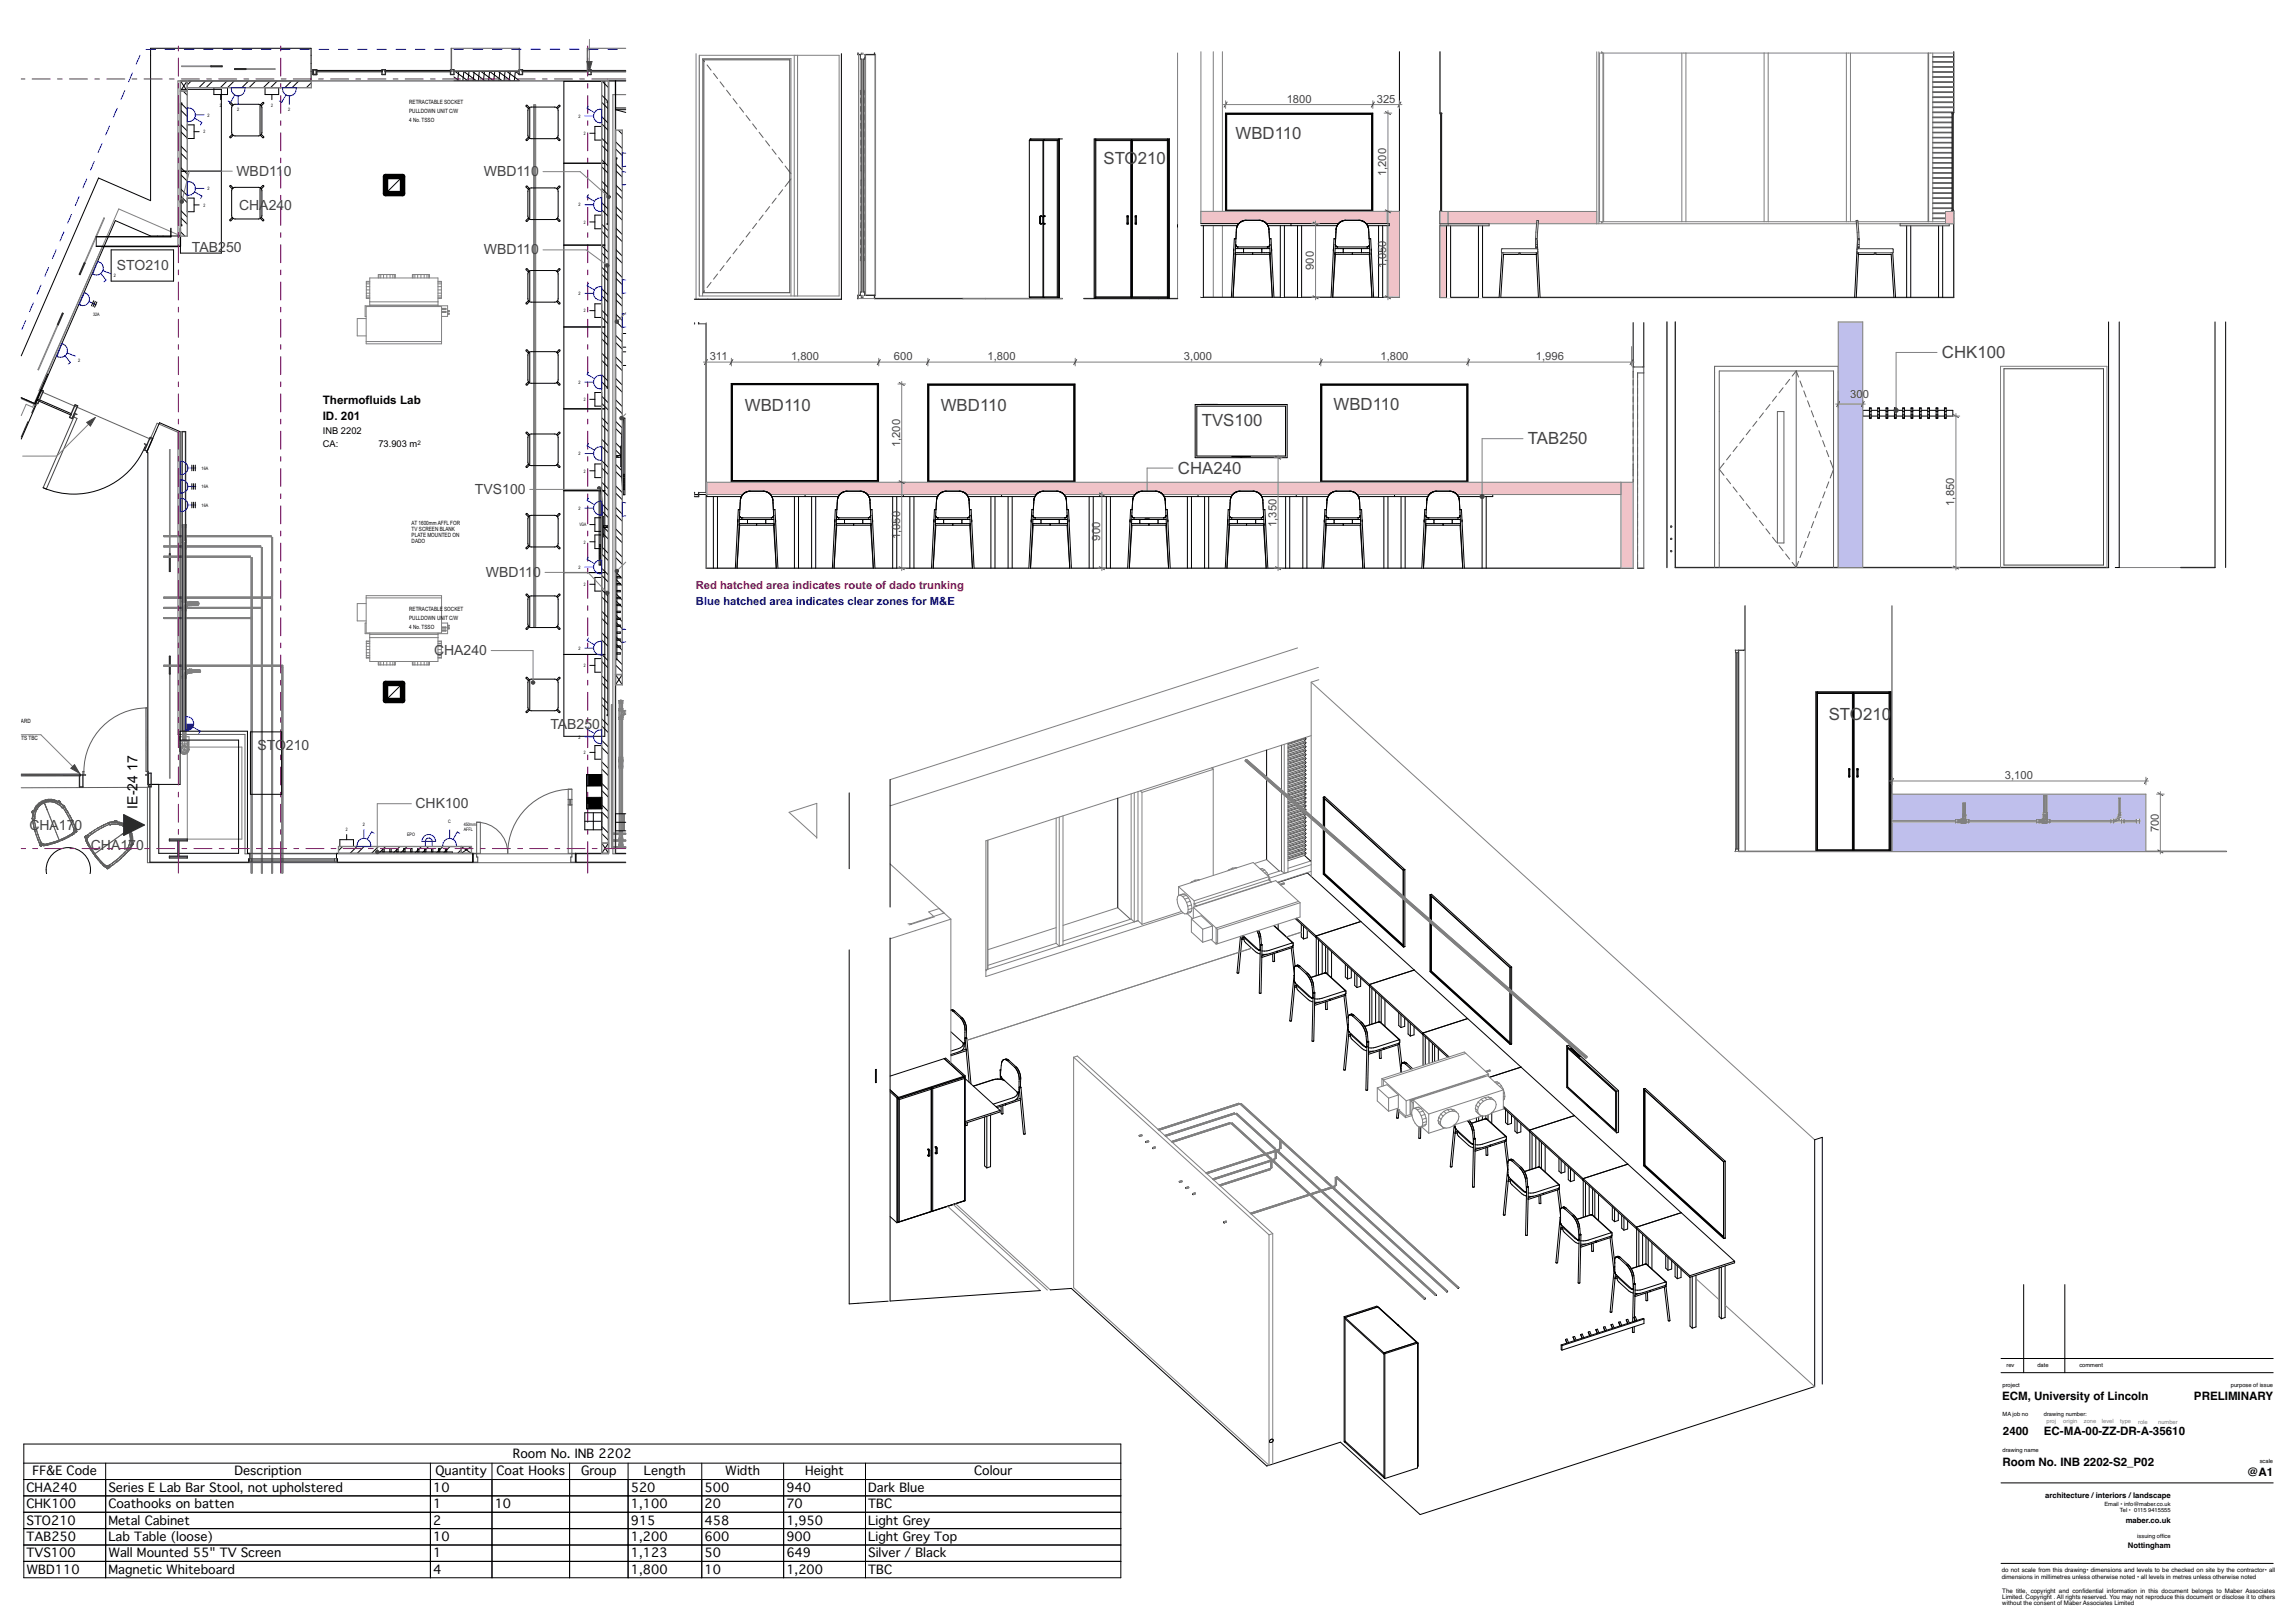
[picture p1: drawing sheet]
<svg xmlns="http://www.w3.org/2000/svg" width="841mm" height="594mm" viewBox="0 0 841 594" stroke-linecap="round" stroke-linejoin="round" font-family="sans-serif">
<defs><g id="words">
<g font-size="6.2" fill="#444">
<text x="452.7" y="50.9">WBD110</text>
<text x="404.4" y="60">STO210</text>
<text x="711.6" y="131.1">CHK100</text>
<text x="272.9" y="150.7">WBD110</text>
<text x="344.7" y="150.6">WBD110</text>
<text x="488.7" y="150.3">WBD110</text>
<text x="440.4" y="156.2">TVS100</text>
<text x="559.9" y="162.7">TAB250</text>
<text x="431.6" y="173.5">CHA240</text>
<text x="670.1" y="263.9">STO210</text>
</g>
<g font-size="5.1" fill="#444">
<text x="86.6" y="64.4">WBD11</text>
<text x="104" y="64.4">0</text>
<text x="177.3" y="64.6">WBD110</text>
<text x="87.6" y="76.8">CHA24</text>
<text x="104.2" y="76.8">0</text>
<text x="70.3" y="92.2">TAB250</text>
<text x="177.3" y="93.2">WBD110</text>
<text x="42.8" y="99">STO210</text>
<text x="174" y="181">TVS100</text>
<text x="178" y="211.4">WBD110</text>
<text x="159.1" y="240.1">CHA240</text>
<text x="201.7" y="267">TA</text>
<text x="207.9" y="267">B250</text>
<text x="94.3" y="275">ST</text>
<text x="100.8" y="275">O</text>
<text x="104.8" y="275">210</text>
<text x="152.3" y="296.2">CHK100</text>
<text x="10.8" y="304.2">CHA170</text>
<text x="33.3" y="311.5">CHA170</text>
</g>
<g font-size="5.1">
<text x="50.4" y="282.6" transform="rotate(-90 50.4 282.6)">17</text>
<text x="50.4" y="296.3" transform="rotate(-90 50.4 296.3)">IE-24</text>
</g>
<g font-size="4.5">
<text x="188" y="534.2">Room No. INB 2202</text>
<text x="12" y="540.7">FF&amp;E Code</text>
<text x="85.9" y="540.7">Description</text>
<text x="159.6" y="540.7">Quantity</text>
<text x="181.9" y="540.7">Coat Hooks</text>
<text x="213" y="540.7">Group</text>
<text x="236" y="540.7">Length</text>
<text x="265.8" y="540.7">Width</text>
<text x="295" y="540.7">Height</text>
<text x="357" y="540.7">Colour</text>
<text x="9.7" y="546.7">CHA240</text>
<text x="39.7" y="546.7">Series E Lab Bar Stool, not upholstered</text>
<text x="158.7" y="546.7">10</text>
<text x="231.2" y="546.7">520</text>
<text x="258.2" y="546.7">500</text>
<text x="288.2" y="546.7">940</text>
<text x="318.2" y="546.7">Dark Blue</text>
<text x="9.7" y="552.7">CHK100</text>
<text x="39.7" y="552.7">Coathooks on batten</text>
<text x="158.7" y="552.7">1</text>
<text x="181.3" y="552.7">10</text>
<text x="231.2" y="552.7">1,100</text>
<text x="258.2" y="552.7">20</text>
<text x="288.2" y="552.7">70</text>
<text x="318.2" y="552.7">TBC</text>
<text x="9.7" y="558.7">STO210</text>
<text x="39.7" y="558.7">Metal Cabinet</text>
<text x="158.7" y="558.7">2</text>
<text x="231.2" y="558.7">915</text>
<text x="258.2" y="558.7">458</text>
<text x="288.2" y="558.7">1,950</text>
<text x="318.2" y="558.7">Light Grey</text>
<text x="9.7" y="564.7">TAB250</text>
<text x="39.7" y="564.7">Lab Table (loose)</text>
<text x="158.7" y="564.7">10</text>
<text x="231.2" y="564.7">1,200</text>
<text x="258.2" y="564.7">600</text>
<text x="288.2" y="564.7">900</text>
<text x="318.2" y="564.7">Light Grey Top</text>
<text x="9.7" y="570.7">TVS100</text>
<text x="39.7" y="570.7">Wall Mounted 55&quot; TV Screen</text>
<text x="158.7" y="570.7">1</text>
<text x="231.2" y="570.7">1,123</text>
<text x="258.2" y="570.7">50</text>
<text x="288.2" y="570.7">649</text>
<text x="318.2" y="570.7">Silver / Black</text>
<text x="9.7" y="576.7">WBD110</text>
<text x="39.7" y="576.7">Magnetic Whiteboard</text>
<text x="158.7" y="576.7">4</text>
<text x="231.2" y="576.7">1,800</text>
<text x="258.2" y="576.7">10</text>
<text x="288.2" y="576.7">1,200</text>
<text x="318.2" y="576.7">TBC</text>
</g>
<g font-size="4.3">
<text x="118.3" y="148">Thermofluids Lab</text>
<text x="118.3" y="153.9">ID. 201</text>
</g>
<g font-size="4.2">
<text x="733.7" y="513.1">ECM, University of Lincoln</text>
<text x="804" y="513.1">PRELIMINARY</text>
<text x="734" y="526">2400</text>
<text x="749" y="526">EC-MA-00-ZZ-DR-A-35610</text>
<text x="733.8" y="537.2">Room No. INB 2202-S2_P02</text>
<text x="823.5" y="541">@A1</text>
</g>
<g font-size="4.1" fill="#444">
<text x="471.5" y="37.7">1800</text>
<text x="504.5" y="37.7">325</text>
<text x="508" y="64.6" transform="rotate(-90 508 64.6)">1,200</text>
<text x="481.5" y="98.9" transform="rotate(-90 481.5 98.9)">900</text>
<text x="508" y="98.3" transform="rotate(-90 508 98.3)">1,050</text>
<text x="260.1" y="132.1">311</text>
<text x="289.9" y="132.1">1,800</text>
<text x="327.6" y="132.1">600</text>
<text x="361.9" y="132.1">1,800</text>
<text x="433.9" y="132.1">3,000</text>
<text x="505.9" y="132.1">1,800</text>
<text x="562.8" y="132.1">1,996</text>
<text x="678.1" y="145.9">30</text>
<text x="682.6" y="145.9">0</text>
<text x="329.8" y="163.9" transform="rotate(-90 329.8 163.9)">1,200</text>
<text x="716.1" y="185.4" transform="rotate(-90 716.1 185.4)">1,850</text>
<text x="329.8" y="197.6" transform="rotate(-90 329.8 197.6)">1,050</text>
<text x="467.7" y="193.1" transform="rotate(-90 467.7 193.1)">1,350</text>
<text x="403.2" y="198.1" transform="rotate(-90 403.2 198.1)">900</text>
<text x="734.7" y="285.6">3,100</text>
<text x="791.1" y="304.9" transform="rotate(-90 791.1 304.9)">700</text>
</g>
<text font-size="4.1" fill="#c30c20" x="255" y="215.7">Red hatched area indicates route of dado trunking</text>
<text font-size="4.1" fill="#0000b3" x="255" y="221.8">Blue hatched area indicates clear zones for M&amp;E</text>
<g font-size="3.4">
<text x="118.3" y="159">INB 2202</text>
<text x="118.3" y="163.9">CA:</text>
<text x="138.7" y="163.9">73.903 m</text>
</g>
<g font-size="2.8">
<text x="749.5" y="548.9">architecture /interiors /landscape</text>
<text x="779" y="558">maber.co.uk</text>
<text x="779.8" y="567.4">Nottingham</text>
</g>
<g font-size="2.3">
<text x="153" y="162.9">2</text>
<text x="733.5" y="576.2">do not scale from this drawing• dimensions and levels to be checked on site by the contractor• all</text>
<text x="733.5" y="578.6">dimensions in millimetres unless otherwise noted • all levels in metres unless otherwise noted</text>
<text x="733.7" y="583.7">The title, copyright and confdential information in this document belongs to Maber Associates</text>
<text x="733.7" y="585.9">Limited. Copyright . All rights reserved. You may not reproduce this document or disclose it to others</text>
<text x="763.1" y="583.7">i</text>
<text x="733.7" y="588.2">without the consent of Maber Associates Limited</text>
</g>
<g font-size="2.1">
<text x="149.9" y="38.1">RETRACTABLE SOCKET</text>
<text x="149.9" y="41.3">PULLDOWN UNIT C/W</text>
<text x="149.9" y="44.6">4 No. TSSO</text>
<text x="150.9" y="192.4">AT 1600mm AFFL FOR</text>
<text x="150.9" y="194.6">TV SCREEN BLANK</text>
<text x="150.9" y="196.8">PLATE MOUNTED ON</text>
<text x="150.9" y="198.9">DADO</text>
<text x="149.9" y="223.8">RETRACTABLE</text>
<text x="149.9" y="227.1">PULLDOWN UNIT C/W</text>
<text x="162.8" y="223.8">SOCKET</text>
<text x="149.9" y="230.3">4 No. TSSO</text>
<text x="-.1" y="264.8">E CUPBOARD</text>
<text x="-.1" y="271.3">UIREMENTS TBC</text>
<text x="735.3" y="501.1">rev</text>
<text x="746.6" y="501.1">date</text>
<text x="762" y="501.1">comment</text>
<text x="733.8" y="508.3">project</text>
<text x="817.5" y="508.3">purpose of issue</text>
<text x="733.8" y="518.9">MA job no</text>
<text x="749" y="518.9">drawing number:</text>
<text x="733.8" y="532.2">drawing name</text>
<text x="828.1" y="535.9">scale</text>
<text x="771.1" y="552">Email • info@maber.co.uk</text>
<text x="776.9" y="554.1">Tel • 0115</text>
<text x="787.2" y="554.1">9415555</text>
<text x="783.2" y="563.7">issuing offce</text>
<text x="792.2" y="563.7">i</text>
</g>
<g font-size="2.1" fill="#7f7f7f">
<text x="749.9" y="521.6">proj</text>
<text x="756.1" y="521.6">origin</text>
<text x="763.6" y="521.6">zone</text>
<text x="770.2" y="521.6">level</text>
<text x="777" y="521.6">type</text>
<text x="783.5" y="521.6">role</text>
<text x="790.9" y="521.7">number</text>
</g>
<g font-size="1.7">
<text x="80.6" y="39">2</text>
<text x="86.9" y="40.6">2</text>
<text x="99.3" y="39">2</text>
<text x="105.7" y="40.6">2</text>
<text x="76" y="42.7">2</text>
<text x="212" y="43.1">2</text>
<text x="74.6" y="48.9">2</text>
<text x="213.9" y="49.5">2</text>
<text x="76" y="69.7">2</text>
<text x="74.6" y="75.7">2</text>
<text x="212" y="75.6">2</text>
<text x="213.9" y="82">2</text>
<text x="41.8" y="101.5">2</text>
<text x="212" y="108.1">2</text>
<text x="34.1" y="115.7" transform="rotate(-1 34.1 115.7)">32A</text>
<text x="213.9" y="114.5">2</text>
<text x="28.6" y="132.7">2</text>
<text x="212" y="140.6">2</text>
<text x="213.9" y="147">2</text>
<text x="212" y="166.8">2</text>
<text x="73.9" y="172.1">16A</text>
<text x="213.9" y="173.2">2</text>
<text x="73.9" y="178.9">16A</text>
<text x="73.9" y="185.7">16A</text>
<text x="212" y="186.8">2</text>
<text x="212.3" y="192.8">VGA</text>
<text x="213.9" y="199.2">2</text>
<text x="212" y="208.4">2</text>
<text x="213.9" y="214.8">2</text>
<text x="212" y="238.1">2</text>
<text x="213.9" y="244.5">2</text>
<text x="212" y="270.6">2</text>
<text x="213.9" y="276.4">2</text>
<text x="126.7" y="304.6">2</text>
<text x="133" y="302.7">2</text>
<text x="164.3" y="301.8">C</text>
<text x="169.9" y="302.6">450mm</text>
<text x="169.9" y="304.5">AFFL</text>
<text x="149.2" y="306.2">EPO</text>
</g>
</g></defs>
<path d="M733.3 497.8h99.7M733.3 503h99.7M733.3 543.4h99.7M733.3 572.9h99.7" fill="none" stroke="#000" stroke-width=".37"/>
<path d="M807.4 546.2h24.3v23.8h-24.3z" fill-rule="evenodd" fill="#fff"/>
<g fill="none" stroke="#000" stroke-width=".37">
<path d="M741.6 470.7v32.3M756.7 470.7v32.3M8.7 529.2h402v49h-402zM8.7 536.2h402M38.7 536.2v42M157.7 536.2v42M180.3 536.2v42M208.7 536.2v42M230.2 536.2v42M257.2 536.2v42M287.2 536.2v42M317.2 536.2v42"/>
<path d="M8.7 542.2h402M8.7 548.2h402M8.7 554.2h402M8.7 560.2h402M8.7 566.2h402M8.7 572.2h402"/>
</g>
<!-- layer: A-35-FFE-Zones -->
<path d="M65.2 29.6h157.8v283.3h-133.2v-43.8h-24.6v-110.7l-7.6-3.3-2.6 5.8-40.7-17.7 23.2-52.8h27.7zM229.3 34.7h-4.7v278.2h4.7M7.8 288.7l46.2-.2v27.6h175.3" fill="none" stroke="#606060" stroke-width=".37"/>
<!-- layer: X_02_SmallPower$0$2059 E Second Small power$0$E6100_TRNK -->
<g fill="none" stroke="#000" stroke-width=".37">
<path d="M66.1 37.6l2.5 2.5M67.1 33.4l1.5 1.5M70.1 29.6l-1.5 1.5M75.4 29.6l-2.5 2.5M78 29.6l-2.5 2.5M83.2 29.6l-2.5 2.5M85.9 29.6l-2.5 2.5M91.1 29.6l-2.5 2.5M93.7 29.6l-2.5 2.5M99 29.6l-2.5 2.5M101.6 29.6l-2.5 2.5M106.9 29.6l-2.5 2.5"/>
<path d="M109.5 29.6l-2.5 2.5M114.1 30.3l-1.8 1.8M220.5 37.5l2.5 2.5M220.5 34.9l2.5 2.5M220.5 29.6l2.5 2.5M66.1 40.2l2.5 2.5M66.1 48.1l2.5 2.5M66.1 56l2.5 2.5M66.1 45.5l2.5 2.5M66.1 53.4l2.5 2.5M220.5 45.4l2.5 2.5M220.5 53.3l2.5 2.5"/>
<path d="M220.5 42.8l2.5 2.5M220.5 50.6l2.5 2.5M220.5 58.5l2.5 2.5M225.5 54.5l2.5 2.5M225.5 51.9l2.5 2.5M225.5 59.8l2.5 2.5M226.6 47.7l1.4 1.5M66.1 63.9l2.5 2.5M66.1 71.8l2.5 2.5M66.1 79.6l2.5 2.5M66.1 61.3l2.5 2.5M66.1 69.1l2.5 2.5"/>
<path d="M66.1 77l2.5 2.5M220.5 61.1l2.5 2.5M220.5 69l2.5 2.5M220.5 76.9l2.5 2.5M220.5 66.4l2.5 2.5M220.5 74.3l2.5 2.5M225.5 62.4l2.5 2.5M225.5 70.3l2.5 2.5M225.5 78.2l2.5 2.5M225.5 67.7l2.5 2.5M225.5 75.6l2.5 2.5M66.1 84.9l1.6 1.6"/>
<path d="M220.5 84.8l2.5 2.5M220.5 92.7l2.5 2.5M220.5 82.2l2.5 2.5M220.5 90l2.5 2.5M220.5 97.9l2.5 2.5M225.5 86.1l2.5 2.5M225.5 93.9l2.5 2.5M225.5 83.4l2.5 2.5M225.5 91.3l2.5 2.5M225.5 99.2l2.5 2.5M220.5 100.5l2.5 2.5M220.5 108.4l2.5 2.5"/>
<path d="M220.5 116.3l2.5 2.5M220.5 105.8l2.5 2.5M220.5 113.7l2.5 2.5M225.5 101.8l2.5 2.5M225.5 109.7l2.5 2.5M225.5 117.6l2.5 2.5M225.5 107.1l2.5 2.5M225.5 115l2.5 2.5M220.5 124.2l2.5 2.5M220.5 132.1l2.5 2.5M220.5 139.9l2.5 2.5M220.5 121.6l2.5 2.5"/>
<path d="M220.5 129.4l2.5 2.5M220.5 137.3l2.5 2.5M225.5 125.5l2.5 2.5M225.5 133.3l2.5 2.5M225.5 122.8l2.5 2.5M225.5 130.7l2.5 2.5M225.5 138.6l2.5 2.5M220.5 147.8l2.5 2.5M220.5 155.7l2.5 2.5M220.5 145.2l2.5 2.5M220.5 153.1l2.5 2.5M225.5 141.2l2.5 2.5"/>
<path d="M225.5 149.1l2.5 2.5M225.5 157l2.5 2.5M225.5 146.5l2.5 2.5M225.5 154.4l2.5 2.5M220.5 163.6l2.5 2.5M220.5 171.5l2.5 2.5M220.5 179.3l2.5 2.5M220.5 161l2.5 2.5M220.5 168.8l2.5 2.5M220.5 176.7l2.5 2.5M225.5 164.9l2.5 2.5M225.5 172.7l2.5 2.5"/>
<path d="M225.5 162.2l2.5 2.5M225.5 170.1l2.5 2.5M225.5 178l2.5 2.5M220.5 187.2l2.5 2.5M220.5 195.1l2.5 2.5M220.5 184.6l2.5 2.5M220.5 192.5l2.5 2.5M225.5 180.6l2.5 2.5M225.5 188.5l2.5 2.5M225.5 196.4l2.5 2.5M225.5 185.9l2.5 2.5M225.5 193.8l2.5 2.5"/>
<path d="M220.5 203l2.5 2.5M220.5 210.9l2.5 2.5M220.5 218.7l2.5 2.5M220.5 200.4l2.5 2.5M220.5 208.2l2.5 2.5M220.5 216.1l2.5 2.5M225.5 204.3l2.5 2.5M225.5 212.1l2.5 2.5M225.5 201.6l2.5 2.5M225.5 209.5l2.5 2.5M225.5 217.4l2.5 2.5M220.5 226.6l2.5 2.5"/>
<path d="M220.5 234.5l2.5 2.5M220.5 224l2.5 2.5M220.5 231.9l2.5 2.5M220.5 239.8l2.5 2.5M225.5 220l2.5 2.5M225.5 227.9l2.5 2.5M225.5 235.8l2.5 2.5M225.5 225.3l2.5 2.5M225.5 233.2l2.5 2.5M220.5 242.4l2.5 2.5M220.5 250.3l2.5 2.5M220.5 258.1l2.5 2.5"/>
<path d="M220.5 247.6l2.5 2.5M220.5 255.5l2.5 2.5M225.5 243.7l2.5 2.5M225.5 241l2.5 2.5M220.5 266l2.5 2.5M220.5 273.9l2.5 2.5M220.5 263.4l2.5 2.5M220.5 271.3l2.5 2.5M220.5 279.2l2.5 2.5M220.5 281.8l2.5 2.5M220.5 289.7l2.5 2.5M220.5 297.5l2.5 2.5"/>
<path d="M220.5 287l2.5 2.5M220.5 294.9l2.5 2.5M220.5 305.4l2.5 2.5M220.5 302.8l2.5 2.5"/>
</g>
<g fill="#000">
<path d="M214.9 283.9l5.6-.1v4.2h-5.5z" fill-rule="evenodd"/>
<path d="M215 292.2h5.5v4.1l-5.5 .1z" fill-rule="evenodd"/>
</g>
<path d="M68 265.1h3a2.57 2.57 0 0 1-3 2.5z" fill-rule="evenodd" fill="#00f"/>
<!-- layer: X_02_SmallPower$0$2059 E Second Small power$0$E6100_TRNK -->
<path d="M125.5 310.2l-1.4 1.5M130.8 310.2l-2.5 2.5M133.4 310.2l-2.5 2.5M138.7 310.2l-2.5 2.5M141.3 310.2l-2.5 2.5M146.6 310.2l-2.5 2.5M149.2 310.2l-2.5 2.5M154.4 310.2l-2.5 2.5M157.1 310.2l-2.5 2.5M162.3 310.2l-2.5 2.5M164.9 310.2l-2.5 2.5M169 311.4l-1.3 1.3" fill="none" stroke="#000" stroke-width=".37"/>
<!-- layer: A-15-M_Bracing -->
<path d="M30.9 96.4l7.2-16.5 .2 .1-7.2 16.5M21.1 118.9l-7.2 16.5 .2 .1 7.2-16.5M62.1 203v-38.2h.3v38.2M62.1 246.9v38.2h.3v-38.2" fill="none" stroke="#808080" stroke-width=".37"/>
<path d="M30.9 96.4l.2 .1-1.8 4.1-.2-.1zM22.9 114.8l.2 .1-1.8 4.1-.2-.1zM62.1 203h.3v6.4h-.3zM62.1 240.5h.3v6.4h-.3z" fill="none" stroke="#2a2a2a" stroke-width=".5"/>
<!-- layer: Y-15-M-567-M_MECH_EQP.Revit MEP -->
<g fill="none" stroke="#808080" stroke-width=".37">
<path d="M134.2 112.3h27.6v13.7h-27.6zM134.2 116.7h-3.3v6.4h3.3M134.2 103.3h1.3M134.2 105h1.3M134.2 106.2h1.3M134.2 109.1h1.3M134.2 108.4h1.3M134.2 107.4h1.3M134.2 104h1.3M135.5 111.9h25M135.5 110.6h25M135.5 112.3v-10.4h25v10.4"/>
<path d="M135.5 112.1h-1.7v3.8h.4M135.5 103.1h-1.3v6.3h1.3M138.6 101.9v-1.3h6.3v1.3M138.9 100.6v1.3M139.5 100.6v1.3M140.5 100.6v1.3M141.7 100.6v1.3M142.9 100.6v1.3M144 100.6v1.3M144.6 100.6v1.3M151.1 101.9v-1.3h6.3v1.3M151.4 100.6v1.3"/>
<path d="M152 100.6v1.3M153 100.6v1.3M154.2 100.6v1.3M155.4 100.6v1.3M156.5 100.6v1.3M157.1 100.6v1.3M160.5 103.1h1.2v6.3h-1.2M160.5 103.3h1.2M160.5 105h1.2M160.5 106.2h1.2M160.5 109.1h1.2M160.5 108.4h1.2"/>
<path d="M160.5 107.4h1.2M160.5 104h1.2M160.5 112.1h3.5v3.8h-2.2M161.8 114.1h1.6v.4h-1.6M161.8 114.2h1.6M161.8 113h1.6v.4h-1.6M161.8 113.3h1.6M161.8 113.1h1.6M161.8 114.4h1.6M164 114.1h.6M164 113.8h.6v.5h-.6M164 113.9h.6"/>
<path d="M164 114.8h.6v.3h-.6M164 115.1h.6M164 114.9h.6M134.2 125.2h27.6M134.2 218.3h27.6v13.6h-27.6zM134.2 219.1h27.6M134.2 228.3h-.4v3.9h1.7M134.2 221.2h-3.3v6.3h3.3M134.2 235.8h1.3M134.2 235.1h1.3M134.2 236.8h1.3M134.2 238h1.3"/>
<path d="M134.2 239.2h1.3M135.5 233.7h25M135.5 232.4h25M135.5 231.9v10.5h25v-10.5M135.5 234.9h-1.3v6.3h1.3M160.5 234.9h1.2v6.3h-1.2M160.5 235.8h1.2M160.5 235.1h1.2M160.5 236.8h1.2M160.5 238h1.2M160.5 239.2h1.2M161.8 229.8h1.6v.4h-1.6"/>
<path d="M161.8 230.9h1.6v.4h-1.6M161.8 228.3h2.2v3.9h-3.5M161.8 231h1.6M161.8 231.2h1.6M161.8 230.1h1.6M161.8 229.9h1.6M164 229.1h.6v.3h-.6M164 230h.6v.5h-.6M164 230.3h.6M164 230.1h.6M164 229.2h.6M134.2 240.2h1.3"/>
<path d="M134.2 240.9h1.3M138.6 242.4v1.3h6.3v-1.3M138.9 242.4v1.3M139.5 242.4v1.3M140.5 242.4v1.3M141.7 242.4v1.3M142.9 242.4v1.3M144 242.4v1.3M144.6 242.4v1.3M151.1 242.4v1.3h6.3v-1.3M151.4 242.4v1.3M152 242.4v1.3"/>
<path d="M153 242.4v1.3M154.2 242.4v1.3M155.4 242.4v1.3M156.5 242.4v1.3M157.1 242.4v1.3M160.5 240.2h1.2M160.5 240.9h1.2"/>
</g>
<!-- layer: Y-15-M-590-M_PIPEWORK.Revit MEP -->
<g fill="none" stroke="#808080" stroke-width=".37">
<path d="M195.6 38.5v190.9M195.6 38.5h.1M195.7 38.5h-.1M195.7 38.5v190.9M195.8 38.5h-.1M195.8 38.5v190.9M195.9 38.5h.2M195.9 38.5h-.1M195.9 38.5v190.9M196.1 38.5h.1M196.1 38.5v190.9M196.2 38.5h.1"/>
<path d="M196.2 38.5l.1 190.9M196.3 38.5v190.9M60.1 196.3h39.2v.4h-39.2zM60.1 196.6h39.2M60.1 196.5h39.2M60.1 196.4h39.2M66.8 192.4v1h1.5v-1M66.8 197.8v-.7h1.5v4h-1.5v-.8M66.8 192.4h1.5M66.8 198.3v.4M66.8 198.7l.7 .6M66.8 198.7l.7 .4"/>
<path d="M66.8 197.8h1.5M66.8 198.7l.4 .2M66.8 197.8v.1M66.8 198.8l.1 21.8M66.8 199.8h1.4M66.8 199.4a.96 .96 0 0 0 1.4 0M66.8 199a.79 .79 0 0 0 1.4 0M66.8 198.8l.7 .5M66.9 198.8l.2 .3M66.9 198.7l.6 .4M66.9 198.7h-.1M67 198.7l.1 .2"/>
<path d="M67 192.6v5.3M67 198.6l.3 .4M67 198.8h.2M67 192.4h-.2M67.1 198.9l.4 .2M67.1 197.8v.1M67.1 192.4v5.5M67.1 192.4h.1M67.1 199.1v21.5M67.1 199.1l.3 .1M67.1 197.9l-.2 .3M67.1 192.4h-.2h.3"/>
<path d="M67.1 192.3l-.3 .1M67.2 192.4h-.3M67.2 192.4h.1M67.2 198.8h-.1M67.2 198.2l-.3 .5M67.2 198.2l-.4 .1M67.2 198v.2M67.3 192.6v5.3M67.3 197.9l-.3 .8M67.4 197.8l-.3 .1M67.5 192.3l-.4 .1M67.5 192.3l.5 .1"/>
<path d="M67.5 192.4h-.5M67.5 192.4h.6h-.3M67.5 192.3l.4 .1M67.5 192.3l-.3 .1M67.5 192.3v5.6M67.5 199.1v21.5M67.5 192.3h-.4M67.5 192.3h.3M67.5 192.4h.5M67.5 197.7l-.7 1M67.5 197.7l-.7 .6M67.5 197.9l-.6 .8"/>
<path d="M67.5 197.9l.6 .4M67.5 197.7l.8 .6M67.5 197.7l-.3 .6M67.5 197.9l.8 .4M67.5 197.7l-.6 1M67.5 197.9l.5 .2M67.5 197.9h.3M67.5 197.9h-.2M67.7 197.8l.3 .1M67.8 192.6v5.3M67.8 197.9l.2 .2M67.8 192.3h.1"/>
<path d="M67.8 192.3l.2 .1M67.8 198.7l-.3 .6M67.9 199l-.4 .3M67.9 198.8v.2M67.9 198.8l.4-.1-.4 .3M67.9 198.2l.1 .2M67.9 198.2l-.1-.2 .5 .3M67.9 198.2h.1M67.9 192.4h.1M68 192.4h.2h-.3M68 192.4h.3M68 192.4h-.2"/>
<path d="M68 199.1v21.5M68 199.1l-.3 .1M68 197.9l.1 .3M68 198.1l.1 .2M68 192.4v5.5M68 197.8v.1M68.1 192.6v5.3M68.1 198.3l-.1 .6-.5 .2M68.1 198.3l-.6 .8M68.1 198.3l-.6 1M68.1 198.3l-.2 .5M68.1 198.8l-.1 .3"/>
<path d="M68.2 197.9v-5.3h-1.3l-.1 5.6M68.2 198.8l-.7 .5M68.3 198.3l-.8 1M68.3 198.3h-.2M68.3 197.8l-.1 .1M99.5 196.9h.4v21.7h-.4zM99.5 196.9v21.7M99.6 196.9v21.7M99.8 196.9v21.7M99.9 196.9v21.7M60.1 200.3h35.4M60.1 200.1h35.4v.3h-35.4z"/>
<path d="M60.1 203.8h31.7v.4h-31.7zM60.1 218.8h39.2v.3l-39.2 .1zM60.1 204.1h31.7M60.1 204h31.7M60.1 203.9h31.7M60.1 200.2h35.4M60.1 218.8h39.2M60.1 219.1h39.2M60.1 218.9h39.2M67 200.3v70.8M67.1 200.3v.1M67.3 200.3v70.8"/>
<path d="M67.8 200.3v70.8M68 200.3v.1M68.1 200.3v20.3M68.2 200.3l-.1 20.7 1.3-.4M68.2 200.3l.1 .1M92 204.4h.4v21.7h-.4zM92.1 204.4v21.7M92.2 204.4v21.7M92.4 204.4v21.7M95.8 200.7h.4v21.7h-.4zM95.9 200.7v21.7M96 200.7v21.7"/>
<path d="M96.1 200.7v21.7M99.5 219.4v100.5M99.6 219.4v100.5M99.6 219.2h.1M99.8 219.4v100.5M99.9 219.4v100.5M60.1 222.6h35.4v.3h-35.4zM60.1 226.3h31.7v.3l-31.7 .1zM60.1 226.4h31.7M60.1 226.6h31.7M60.1 226.5h31.7M60.1 222.6h35.4"/>
<path d="M60.1 222.8h35.4M60.1 222.7h35.4M66.8 223.1h1.5M66.8 223v.1M66.9 220.5v.1M66.9 223v22.3M67.1 223v22.3M67.3 220.5v.1M67.3 223v.1M67.5 223v22.3M67.8 223v.1M67.8 222.5h.1"/>
<path d="M67.8 221.8l.6 .5M67.8 220.5v.1M67.8 222.5l.5 .2M67.8 222.5v.5M68 223v22.3M68 221.1l.4 .6M68.1 223v22.3M68.1 223l.1 .1M68.2 223l-.1 22.7 1.3-.4h1.2v1.2l-2 .3M68.2 220.5l-.1 .1M68.3 220.6h.3M68.3 220.5h-1.5l1.5 .1"/>
<path d="M68.3 220.5v-.7h-1.5v4h1.5v-.7M68.3 220.5v.1M68.3 222.7v.4M68.4 222.3l-.3 .7M68.4 222.3l.1 .1M68.4 221.7l-.6 .8M68.4 221.7l.3 .4M68.5 222.4l-.2 .3M68.6 220.6l.4 1.4M68.7 222.1l-.2 .3M69 222l-.3 .1M69.4 220.5v1.4"/>
<path d="M69.4 220.6h1.2v1.2M69.4 221.7h1.2M69.4 221.4h1.2M69.4 221h1.2M69.4 220.7h1.2M69.4 221.9l-.4 .1M69.4 221.4l-1 .3M69.4 221a2.07 2.07 0 0 0-2.1 2M69.4 221.9v.1M69.4 220.5l-.8 .1M69.4 221.4h.1M69.4 220.9h.1"/>
<path d="M69.4 221.5v.4M69.4 220.7l.8 .2h-.8M69.4 220.4v.9M69.4 221.6v.4M69.4 220.4v.1M69.4 220.9v.5M69.4 220.7v.2M69.4 220.9l.8 .5h-.5M69.4 220.7h.1M69.4 220.4v.3M69.4 220.4h.8M69.5 221.2h3.4"/>
<path d="M69.5 220.8h.7M69.5 221.5h.7M69.5 221.6h.7M69.5 220.7v1M69.7 221.5l.5 .1M70.2 220.4v1.6h-.8M70.2 221.6l-.8 .4M70.2 220.4l-.8 .3M70.2 220.6h-.6v1.2M70.2 221h.1M70.2 220.7h.1M70.2 221.4l1.1 .2"/>
<path d="M70.2 220.6h.1M70.2 220.8l.1 .1M70.2 220.8h.1M70.2 221.7l.1 .1M70.2 221.4l.1 .1M70.2 221.6h.1M70.3 220.6h2.1M70.3 221.3l1 .3M70.3 220.6v1.2M70.3 221l.5 .2M70.3 221.3l-.1 .1M70.3 220.7l1 .1"/>
<path d="M70.3 221.5l1 .1M70.3 221.1v.2M70.3 220.6h-.1M70.3 221.8h1.4M70.3 221.8h-.1M70.3 221.5l-.1 .1M70.3 220.6l-.1 .1M70.3 220.9l-.1 .1M70.3 221.6l-.1 .1M70.8 221.2l-.5 .1M70.8 221.2l.5 .4M71.3 221.6l-1.1 .1"/>
<path d="M71.3 220.8l.4 .2M71.3 221.6l.6 .1M71.3 221.6h.5M71.3 221.6l.4 .2M71.3 220.8l.2 .4M71.3 220.8v.8M71.3 220.8l-.5 .4M71.3 220.8l-1 .1M71.3 220.8l-1 .2M71.3 220.8l-1.1 .2M71.3 221.6h-1M71.3 221.6l-1 .2"/>
<path d="M71.3 220.8h-1M71.5 221.2l.2 .2M71.5 221.2l-.2 .4M71.6 220.6h.3M71.6 220.6l-.3 .2M71.6 220.6h-1.3M71.6 221.2l.1 .4M71.6 221.2l.1 .2M71.7 221.4v.2M71.7 221.4l-.4 .2M71.7 221l-.1 .1M71.7 221h.1"/>
<path d="M71.7 221l-.2 .2M71.7 221.4h.1M71.7 221.8h-2.7l-.6 .5M71.7 220.8l.1 .4M71.7 221.6l.4 .2M71.7 221.6h.1M71.7 220.8v.2M71.7 220.8h.2M71.7 220.8l-.1 .4M71.8 221.2l.1 .3M71.8 221.2l-.1 .4M71.8 221.6l.1 .1"/>
<path d="M71.8 220.8h-.1M71.8 220.8h-.5M71.9 221.7h.1M71.9 221.5l.4 .2M71.9 220.8l.7 .7M71.9 221.5l.2 .3M71.9 220.8l-.1 .4M71.9 221.5l-.2 .1M71.9 221.7l.2 .1M71.9 220.6l-.1 .2M71.9 221.7l-.2 .1M71.9 220.6l-.6 .2"/>
<path d="M72.1 221.8h.4M72.1 220.6l.2 .1M72.1 220.6h.4M72.1 221.8h.1M72.1 220.6l-.2 .2M72.1 220.6h-.2M72.1 220.6l-.4 .2M72.1 221.8h.3M72.1 221.8h-.4M72.3 221.7l-.2 .1M72.3 221.7l.2 .1M72.3 220.7l.3 .1"/>
<path d="M72.3 220.7l-.4 .1M72.3 220.7v1M72.4 220.6h-.3M72.4 220.6h.1M72.4 221.8h-.7M72.5 220.6l.1 .2M72.5 221.8h-.1M72.5 220.6l-.2 .1M72.5 220.6l.3 .2M72.5 220.6h.1M72.6 221.7l-.1 .1M72.6 220.6l.1 .2"/>
<path d="M72.6 221.5l.2 .1M72.6 221.5l-.1 .3M72.6 220.8l.2 .4M72.6 221.5l-.3 .2M72.6 220.8l-.7 .7M72.7 221.6l-.1 .1M72.7 220.8h.1M72.8 221.2l-.2 .3M72.8 221.2v.4M72.8 220.8v.4M72.8 220.8v.2M72.8 220.8l.1 .4"/>
<path d="M72.8 220.8h-.2M72.8 221.6l-.3 .2M72.8 221.6h-.1M72.8 221.4h.1M72.8 221l.1 .1M72.8 221.4v.2M72.8 221h.1M72.9 221.2l-.1 .2M72.9 221.2l-.1 .4M92 226.4l.2 .3M92.1 226.4h-.1M92.1 226.9v93"/>
<path d="M92.2 226.9v93M92.2 226.3l-.1 .1M92.2 226.3h.1M92.3 226.3v.4M92.3 226.7h-.1M92.4 226.9v93M95.8 222.7l.2 .2M95.8 222.7h.1M95.9 223.1v96.8M96 223.1v96.8M96 222.6l-.2 .1M96 222.6h.1"/>
<path d="M96 222.6v.3M96 222.9h.1M96.1 223.1v96.8M195.6 229.4v.1M195.6 229.5h.6M195.7 229.4h-.1M195.8 229.4h-.1M195.9 229.4h.4M195.9 229.4h-.1M196.3 229.5h-.1M60.1 243.8h42.9v.3h-42.9zM60.1 244h42.9"/>
<path d="M60.1 243.9h42.9M66.8 247.8h1.5M66.8 247.8h.1M66.9 245.3h.1M66.9 247.8v23.3h1.3v-23.3M67.1 247.8v23.3M67.3 245.3h.1M67.3 247.8h.1M67.5 247.8v28.7M67.8 247.8h.1M67.8 247.2v.1M67.8 246.6l.6 .4"/>
<path d="M67.8 245.3h.1M67.8 247.3v.5M67.8 247.3l.4 .1M68 247.8v23.3M68 245.9l.2 .2M68.1 247.8v23.3M68.1 247.8h.1M68.2 245.3h-.1M68.2 246.1l-.8 1-.1 .7M68.2 246.1l.2 .4M68.2 247.4l-.1 .4M68.2 247.4h.1"/>
<path d="M68.3 245.3h.3M68.3 245.3v-.8h-1.5v4h1.5v-.7M68.3 245.3h-1.5h1.5M68.3 245.3h.1M68.3 247.4v.4M68.4 247l-.2 .4M68.4 247l.1 .1M68.4 246.5l-.6 .8M68.4 246.5l.2 .3M68.5 247.1l-.2 .3M68.6 245.3l.4 1.4M68.6 246.8l-.2 .2"/>
<path d="M68.6 246.8l.1 .1M68.7 246.9l-.2 .2M69 246.7l-.3 .2M69.4 246.4h1.2M69.4 245.4h1.2M69.4 245.2v1.4M69.4 246.1l2 .1M69.4 245.7h1.2M69.4 246.6l-.4 .1M69.4 246.1l-1 .4M69.4 245.7l-1.2 .4M69.4 246.4v.2"/>
<path d="M69.4 246.6v.1M69.4 245.2l-.8 .1M69.4 246.1v.1M69.4 245.7h.1M69.4 246.3v.1M69.4 245.1v.1M69.4 245.1v.9M69.4 246.4v.3M69.4 245.9v.2M69.4 245.7v.2M69.4 245.4v.3M69.4 245.7l.8 .5h-.5"/>
<path d="M69.4 245.4l.8 .3h-.8M69.4 245.4h.1M69.4 245.1v.3M69.4 245.1h.8M69.7 245.9h3.8M69.7 246.3h1.7M69.7 246.1h1.7M69.7 245.8h1.7M69.7 245.6h1.7M69.7 246.3l.5 .1-.8 .3M70.2 245.1v1.6h-.8M70.2 245.1l-.8 .3"/>
<path d="M71.4 245.4v1M71.4 245.4h-.6v1h1.9M71.4 245.4h.1M71.4 246.2v.1M71.4 246.2v.2M71.4 246.3v.1M71.4 246.1v.1M71.4 246.1h.1M71.4 245.7h.1M71.4 245.5h-1.7v.8h1.7M71.4 245.4l1 .1M71.4 246.3l1 .1"/>
<path d="M71.4 246.2l1 .2M71.4 245.8v.3M71.4 245.7l1 .2M71.4 245.8l1 .1M71.4 245.5h1M71.4 246.4h.1M71.4 245.4l1.1 .1M71.4 246.2h.1M71.4 245.8h.1M71.4 245.7v.1M71.4 245.6v.1M71.4 245.5v.2"/>
<path d="M71.4 245.5h.1M71.4 245.4v.1M72.4 245.9l.2 .3M72.4 245.9v.5M72.4 245.9l-1 .2M72.4 245.9l-1 .3M72.4 246.4h.5M72.4 246.4h.3M72.4 246.4h-1M72.4 245.5l.2 .1M72.4 245.5v.4M72.4 245.5l-1 .2"/>
<path d="M72.4 245.5l-1 .1M72.5 245.9l.5 .5M72.5 245.9l.1 .3M72.6 245.9l.4 .4M72.6 245.9l.4 .5M72.6 245.9l.1 .3M72.6 245.9v.2M72.6 246.2l.3 .2M72.6 245.6l.1 .1M72.6 246.2l-.2 .2M72.6 245.6v.2M72.6 245.6l-.1 .3"/>
<path d="M72.6 245.6l-.2 .3M72.6 246.1v.1M72.6 246.1l.1 .1M72.6 245.8v.1M72.7 246.4h.2M72.7 246.4h-1.3M72.7 246.2l.3 .1M72.7 245.7l-.1 .2M72.9 245.6l-.3 .2M72.9 245.5l-.2 .2M72.9 245.5l-.3 .1M72.9 246.4h.1"/>
<path d="M73 245.4l-.6 .1M73 245.5l.4 .4M73 245.4l.3 .3M73 245.4l.1 .8M73 245.4l.2 .3-.4 .4 .2 .3M73 245.4l.4 .5M73 245.4v1M73 245.5l-.4 .4M73 245.4l-.5 .5M73 245.4l-.4 .5M73 245.4h.1M73 245.4l-.1 .1"/>
<path d="M73 245.5l-.1 .1M73 245.5l.4 .3M73.1 245.4l.3 .2M73.2 246.3l-.2 .1M73.2 246.1l-.2 .3M73.3 245.7l.2 .2M73.3 245.7l.1 .2M73.3 246.2l-.1 .1M73.3 246.2h.1M73.3 246.2l-.3 .1M73.4 245.8v.1M73.4 246.1l-.1 .1"/>
<path d="M73.4 246.1v.1M73.4 246.2l-.2 .1M73.4 245.6v.2M73.4 245.6l.1 .3M73.4 245.9l-.4 .4M73.4 245.9l-.1 .3M73.4 245.9l-.4 .5M73.4 245.9v.2M73.5 245.9l-.1 .3M73.5 245.9l-.5 .5M103.3 244.4v75.5M103.3 244v.1"/>
<path d="M103.3 244.1h.1M103.4 244.4v75.5M103.4 244.1h.1M103.4 243.8l-.1 .2M103.5 243.8l.1 .2M103.5 243.8h-.1M103.5 244.4v75.5M103.6 244.1h-.1M103.6 244v.1M224.1 258.3h.3v51.8h-.3zM224.2 258.3v51.8M224.3 258.3v51.8"/>
<path d="M226.8 256.7v1h1.5v-1M226.8 256.7h1.5M227 256.7h-.2M227.1 256.7v3.7M227.1 256.7h-.2M227.1 256.7h.1M227.1 256.7h-.1M227.2 256.7h-.3M227.2 256.7h-.2M227.3 256.9v21.3M227.5 256.7h-.4M227.5 256.7h.5"/>
<path d="M227.5 256.7h-.5M227.5 256.7h.6M227.5 256.7h-.3M227.5 256.7v3.7M227.5 256.7h.3M227.8 256.9v21.3M227.8 256.7h.2M227.8 256.7h.1M227.8 256.7h.3M227.9 256.7h.2h-.3M228 256.7h.1M228 256.7h.2"/>
<path d="M228 256.7h.3M228 256.7h-.2M228 256.9v3.5M228 256.7v1M65.8 271.5v-1.5h3.5l-.1 4.7v-.3M65.8 271.5v3.2M65.8 271.5h3.5M65.8 274.7l.4 .3M65.8 274.7l1.7 1.8M65.8 274.7l1.1-.5 1.3 1.1 1.1-.6M65.8 274.6v.1M65.8 274.4l.1 .2"/>
<path d="M65.8 274l.2 .5M65.8 272.9l1.1 .7M65.8 272.3a4 4 0 0 0 3.4 0M65.9 274.8l.1 .6M65.9 274.8a1.55 1.55 0 0 0 1.4 1.4M65.9 274.9l1 .9v.5M66 275.4l.3 .5M66 274.9v.5M66 274.5h.1M66 271.5v3M66.2 275l1.3 1.5M66.2 275l1.3 1.1"/>
<path d="M66.2 275l.5 .6M66.3 275.9l.6 .4M66.3 271.5v2.7l-.5-.7M66.3 275.3v.6M66.9 275.6l.6 .9M66.9 276.3l.6 .1M66.9 271.5v2.1M66.9 273.6h.1M67.5 273.3l1.4 1.1M67.5 273l1.8 1.7M67.5 273.3l-1.3 1.7M67.5 273l-1.7 1.7"/>
<path d="M67.5 273.3l-1.7 1.4M67.5 273l1.4 1.4M67.5 273l.7 .9M67.5 273.3l-.5 .3M67.5 273.3l-1.1 .8M67.5 273.3a1.38 1.38 0 0 0-1.3 1.4 1.38 1.38 0 0 0 1.3 1.4M67.5 273.3l1 .4 .3 .5M68 273.8l-1 1.9M68.1 275.9l-.6 .2M68.2 276.3l-.6 .1M68.2 271.5v2.1M68.2 273.6h-.1"/>
<path d="M68.4 273.9l.5 .5M68.7 275.9l-.5 .4M68.7 271.5v2.7M68.7 275.9v-.6l-1.2 .8M68.8 274.2a1.38 1.38 0 0 1-1.3 1.9M68.9 274.4l-1.4 1.7M68.9 274.4l.4 .3M68.9 274.4l-2.7 .6M69.1 275.4l-.4 .5M69.1 271.5v3M69.1 274.9v.5M69.1 274.5h.1"/>
<path d="M69.1 274.9l-.9 .9v.5M69.2 274.8a1.55 1.55 0 0 1-1.5 1.4M69.2 274.8l-.1 .6M69.2 274l-.1 .5M69.2 273.5l-.4 .7M69.2 272.9l-1 .7M69.3 271.5h-.1M69.3 274.7l-1.8 1.8M69.3 274.7l-1.8 1.4M226.8 260.4v-.8h1.5v1l.3-.2M226.8 262.9v.7h1.5v-.7M226.8 262.9h1.5"/>
<path d="M226.8 260.4h1.5h-1.5M226.8 260.4h.1M226.8 279.1l.7 .5M226.8 279.1l.7 .3M226.8 279.1l.4 .1M226.8 260.4v2.5M226.8 262.9h.1M226.8 279.7a.96 .96 0 0 0 1.4 0M226.8 279.4a.79 .79 0 0 0 1.4 0M226.9 260.4h.1M226.9 278.8h.3M226.9 278.8l.1 .4"/>
<path d="M226.9 278.8l.1 .3M226.9 279.2l.2 .2M226.9 279l.6 .4M226.9 279l-.1 .1M226.9 262.9h.1M227 279.1l.1 .2M227 278.6l.1 .2M227 278.6l-.1 .2M227 278.9l.2 .2M227 279.1h.2M227 278.5v.1M227 278.5l.2 .2"/>
<path d="M227 278.5l.2 .1M227 278.5l.2 .3M227 278.5l.1 .3M227 278.5h.2M227.1 279.3l.4 .1M227.1 278.2h.1M227.1 262.9v15.3M227.1 279.4v29.7M227.1 279.4l.3 .1M227.1 278.2l-.2 .3M227.1 278.8l.1 .1M227.1 278.8l-.1 .2"/>
<path d="M227.1 278.8l-.1 .4M227.1 278.8l.1 .2M227.2 278.9l-.2 .3M227.2 278.8h-.1M227.2 278.7v.3M227.2 279v.1M227.2 278.3v.3M227.2 279.1l.1 .2M227.2 279.1l-.1 .1M227.2 278.6l-.4 .5M227.2 278.6l-.3 .4M227.2 278.7v.1"/>
<path d="M227.2 278.3v.2M227.2 279h.1M227.2 279l-.2 .2M227.2 278.6v.2M227.2 278.8v.2M227.2 278.8v.3M227.2 278.8l.1 .2M227.2 278.8v.1M227.2 278.5l.1 .1M227.2 278.5v.3M227.2 279.1l.1 .3M227.2 279.1l-.2 .1"/>
<path d="M227.2 279.1l.3 .1M227.2 278.5v.2M227.3 260.4h.1M227.3 278.2l-.4 .6M227.3 278.2h-.5h1.4M227.3 278.6l-.1 .2M227.3 279l-.1 .1M227.3 279l.2 .1M227.3 279l.1 .2M227.3 279l.2 .2M227.3 279.1l.1 .1M227.3 278.2v.4"/>
<path d="M227.3 278.2v.3M227.3 278.2l-.1 .1M227.3 278.2l.2 .2M227.3 279.4h.4M227.3 278.2l.2 .3M227.4 279.2l-.1 .2M227.4 278.1l-.3 .1M227.5 278.5l-.2 .1M227.5 279.2l-.2 .2M227.5 279.2h.1M227.5 278.5h-.3M227.5 262.9v15.6"/>
<path d="M227.5 279.1v31.4M227.5 278.4l-.2 .2M227.5 278.5l.3 .1M227.5 278l-.7 .6h.4M227.5 278.4l.1 .1M227.5 279.2l.2 .2M227.5 278.4v.1M227.5 279.6l.7-.5 .1 1.6M227.5 278l-.3 .6M227.5 278.2l-.6 .8M227.5 278.2l.6 .4M227.5 278l.5 .4-.5-.2"/>
<path d="M227.5 278.2l.8 .4M227.5 278l-.6 1M227.5 278.4l.3 .1M227.5 278.4l-.3 .1M227.5 278.2h.3M227.5 278.2h-.2M227.6 278.5l.2 .1M227.6 278.5h.2M227.7 278.1l.3 .1M227.7 278.5l.1 .1M227.7 278.5h.1M227.7 279.2v.2"/>
<path d="M227.7 261.6l-.4 1.3M227.7 278.2l.2 .1M227.7 278.2v.3M227.7 278.2l.1 .3M227.7 278.2l-.1 .3M227.7 279.1v.1M227.7 279.1v.3M227.8 278.6v.2M227.8 279v.1M227.8 279l-.1 .2M227.8 279l-.3 .1M227.8 279l-.1 .1"/>
<path d="M227.8 279l-.3 .2M227.8 262.3v.1M227.8 261.7l.6 .4M227.8 278.4l.1 .2M227.8 278.2h.5M227.8 260.4h.1M227.8 279.4h-.3M227.8 278.2l.3 .4M227.8 278.5v.3M227.8 278.5v.1M227.8 278.5l.1 .3M227.8 279.1l-.1 .3"/>
<path d="M227.8 279.1l-.3 .1M227.8 279.1l.1 .2M227.8 279.1l.2 .1M227.8 279l-.3 .6M227.8 278.4l.5 .2M227.8 262.4v.5M227.8 262.4l.5 .1M227.8 278.6l.1 .1M227.8 278.8v.2M227.8 278.8l.1 .2M227.8 278.8v.3M227.8 278.8l.1 .1"/>
<path d="M227.8 278.8h.4M227.9 279l-.1 .1M227.9 279l.1 .2M227.9 278.7l-.1 .1M227.9 278.3l.4 .3M227.9 278.3l-.1 .2M227.9 278.9v.1M227.9 278.9l.1 .3M227.9 279.1l.1 30M227.9 278.6l.1 .1M227.9 278.6h.1M227.9 278.8h.1"/>
<path d="M227.9 278.8h-.1M227.9 278.8l.2 .2M227.9 278.8v.1M227.9 278.8l.1 .4M227.9 278.5v.1M228 278.2l.1 .3M228 262.9v15.3M228 277.4v.8M228 261l.2 .2M228 278.5h-.2M228 278.5l-.1 .2M228 278.5l-.2 .1"/>
<path d="M228 278.5l-.1 .3M228 278.5l.1 .1M228 279.2l-.5 .4M228.1 278.6l.1 .2M228.1 278.6l-.2 .2M228.1 279l-.1 .2M228.1 262.9v15.3M228.1 262.9h.1M228.1 278.6l-.6 .8M228.1 278.6l-.6 1M228.1 278.6l-.2 .5M228.1 279.2l-.4 .3"/>
<path d="M228.2 278.8l-.1 .2M228.2 278.8l-.4 .6M228.2 260.4h-.1M228.2 261.2l-.5 .4M228.2 261.2l.2 .4M228.2 278.2v.3M228.3 262.9h.1M228.3 278.2v-.8h-1.5v4h1.5v-.7M228.3 278.6v.5M228.3 279.1l-.6 .3M228.3 278.6l-.8 1M228.3 279.1h-.4"/>
<path d="M228.3 278.6h-.2M228.3 278.2h-.1M228.3 262.5v.4M228.4 262.1l-.3 .8M228.4 262.1l.1 .1M228.4 261.6l-.6 .8M228.4 261.6l.3 .4M228.5 262.2l-.2 .3M228.6 260.4v.1M228.6 260.5l-.5 .3 .1-3.9h-1.3v21.3M228.6 260.5l.4 1.3M228.7 262l-.2 .2"/>
<path d="M229 261.8l-.3 .2M229.3 261.6l-.9 .5M229.3 261.8h-.3M229.3 261.3l-.9 .3M229.3 260.8l-1.1 .4M229.3 260.4l-.7 .1M229.3 260.3l-.7 .1M226.8 280.7h1.5M226.8 280.7h.1M226.8 280.2h1.4M226.9 280.7v27.2M227.1 280.7h.1"/>
<path d="M227.3 280.7v27.2M227.8 280.7v27.2M228 280.7v.7M228.1 280.7v27.2M92 319.9v-93h.4v93M95.8 319.9v-96.8h.4v96.8M99.5 319.9v-100.5h.4v100.5M103.3 319.9v-75.5h.4l-.1 75.5M224.1 305.1h.3M224.1 307.6h.3M224.1 310.5l.2 .2M224.1 305.6h.1"/>
<path d="M224.1 307.9v.2M224.1 308.1h.1M224.1 310.4v.1M224.1 310.4h.3M224.1 307.9l.3 .1-.3 .1M224.1 307.9h.1M224.3 305.3l-.2 .3M224.3 305.3l.1 .1M224.4 305.4v.2h-.3M224.4 310.6l-.1 .1M224.4 310.4v.1M224.4 310.5v.1"/>
<path d="M224.7 307.9h4.6M224.7 310.6h4.6M224.7 310.4h4.6M224.7 308.1h4.6M224.7 308h4.6M224.7 305.6h4.6M224.7 305.4h4.6M224.7 305.5h4.6M226.8 307.1h1.5v.7M226.8 307.1v2.9M226.8 309.5h.1M226.8 307.8h.2"/>
<path d="M226.8 307.1l.2 .5M226.8 310l.4 .2M226.8 310l.3 .3M226.8 308.5h1.4M226.8 309.1l.2 .1M226.9 309.5l.6 .2M226.9 309.5v.4M226.9 309.5l-.1 .5M226.9 309.9l.3 .3M226.9 309.9l-.1 .1M227 310l.5 .3M227.1 309.1l.4 .6"/>
<path d="M227.1 310.3l.4 .2M227.1 309.1h.4M227.1 309.1h.9M227.1 309.1l-.3 .4M227.1 307.6v-.5l.6 .8M227.2 310.2l.3 .1M227.2 310.2l-.1 .1M227.2 309.2l-.3 .3M227.2 309.2l-.4 .3M227.2 307.8l.3 .1M227.5 309.7l.8 .3M227.5 309.7l.4 .5"/>
<path d="M227.5 310.3h-.4M227.5 310.3h.5M227.5 309.1l.4 .1M227.5 309.1l-.3 .1M227.5 307.1l.4 .7M227.5 309.1l.6 .4v.5M227.5 309.1l-.5 .4v.5M227.9 310.2l.1 .1M227.9 310.2l-.4 .1M227.9 309.2l.2 .3M227.9 309.2l.4 .3M227.9 307.8h.4"/>
<path d="M227.9 307.1l.4 .7M227.9 307.8l-.2 .1M228 310.2l-.5 .1M228 309.1l-.8 1.1M228 310.3l-.5 .2M228 309.1l.3 .4M228 309.1h-.5M228.1 309.5v.4M228.1 309.9l-.2 .3M228.1 309.5l.2 .5M228.2 307.8v1.6M228.2 309.1l-.1 .1"/>
<path d="M228.3 309.5v.5M228.3 309.5l-1.4 .4M228.3 307.8l-.3 .1M228.3 310l-.3 .3M228.3 310l-.4 .2M229.3 307.8h-4.6v.4h4.6M229.3 310.3h-4.6v.3h4.6M229.3 305.3h-4.6v.4h4.6"/>
<circle cx="99.7" cy="219" r=".19"/>
</g>
<!-- layer: A-20-M_Floor_Slab -->
<path d="M229.3 29.6h-163.2v56.8l-22.6-9.8-31.6 72.6-2.3-1-1.8 4.1M68.6 273.8h20v33.7h-20z" fill="none" stroke="#808080" stroke-width=".37"/>
<!-- layer: A-25-M_Curtain_Wall -->
<g fill="none" stroke="#000" stroke-width=".37">
<path d="M116 25.8h24.1v.5h-24.1zM141.1 25.8h24.1v.5h-24.1zM166.3 26.1h23.9M166.3 28.2l1.9 1.3M166.6 26.1l4.8 3.4M168.1 26.1l-.4 3.4M169.8 26.1l4.7 3.4M170 26.1l-.4 3.4M171.9 26.1l-.4 3.4M173 26.1l4.7 3.4M173.8 26.1l-.4 3.4M175.7 26.1l-.4 3.4"/>
<path d="M176.1 26.1l4.7 3.4M177.5 26.1l-.3 3.4M179.3 26.1l4.7 3.4M179.4 26.1l-.4 3.4M181.3 26.1l-.4 3.4M182.4 26.1l4.7 3.4M183.2 26.1l-.4 3.4M185.1 26.1l-.4 3.4M185.6 26.1l4.6 3.4M187 26.1l-.4 3.4M188.7 26.1l1.5 1.1M188.9 26.1l-.4 3.4"/>
<path d="M191.3 25.8h24.2v.5h-24.2zM229.3 25.8h-12.8v.5h12.8M13.8 146.2l12.4 5.4-.2 .5-12.4-5.4zM53 164.1a28.2 28.2 0 0 1-37.2 14.6"/>
</g>
<path d="M166.3 26.1h23.9M166.3 26h23.9M166.3 29.5h23.9M27.3 151.4l-.6 1.3 1.5 .6-11.2 25.9-1.2-.5 11.8-27 .6 .1zM52.9 162.6l1 .4-.6 1.2-.3-.1 .5-1.2z" fill="none" stroke="#444" stroke-width=".37"/>
<path d="M114.6 25.6h1.5v1.7h-1.5zM114.8 25.6v1.7M115.9 25.6v1.7M140 25.6h1.2v1.7h-1.2zM165.1 25.6h1.2v1.7h-1.2zM190.2 25.6h1.3v1.7h-1.3zM215.3 25.6h1.3v1.7h-1.3zM15 142.9l.9 .4-2 4.6-1-.4zM27.5 148.3l.9 .4-2 4.7-.9-.4zM55 160.3l.9 .4-2 4.6-.9-.4z" fill="none" stroke="#2a2a2a" stroke-width=".5"/>
<!-- layer: A-25-M_Wall_Ext_Existing_HUB -->
<path d="M7.8 130.4l28.3-65.2 19.1 8.3v-55.8h58.8v11.9h-47.9v56.9h-10.9l-12.9-5.7-29.3 67.2-5.2-2.2M17.5 137.1l-4.7 10.8M13.2 148.4l-5.4 12.5M58.5 154.9l7.5 3.3v129.2h-11.8v-121.5l-.4-.2z" fill="none" stroke="#000" stroke-width=".37"/>
<!-- layer: A-25-M_Wall_Ext -->
<path d="M62.6 83.7v3.1h-27.3M66.1 83.7v6.6h-30.8" fill="none" stroke="#000" stroke-width=".5"/>
<path d="M35.3 86.8v3.5" fill="none" stroke="#2a2a2a" stroke-width=".37"/>
<!-- layer: A-25-M_Wall_Int -->
<path d="M91.2 312.7h-.5v-44.8h-24.7v3.3h21.4v41.5h-29.2v-25.3h-3.3v28.5h36.3M91.2 314.7v.9M123.7 312.7h49.5v3.2h-49.5M123.7 314.7v.9M223 312.7h-12v3.2h18.3M225.5 312.7h3.8" fill="none" stroke="#000" stroke-width=".37"/>
<path d="M7.8 145.8l5.2 2.2 .2-.3M91.2 312.7h.4v2M91.2 314.7v1.2M123.7 312.7h-.4v2M123.7 314.7v1.2M173.2 312.7v3.2M211 312.7v3.2" fill="none" stroke="#000" stroke-width=".37"/>
<!-- layer: A-25-M_Wall_Int -->
<g fill="none" stroke="#444" stroke-width=".37">
<path d="M91.2 315.9h32.5M91.2 315.6h32.5M91.2 314.7h32.5M91.5 314.7v.9M91.6 312.7h31.7M92.2 314.7v.9M92.2 315.1h30.4M122.6 314.7v.9M123.4 314.7v.9M173.2 312.7h1.5v1.3h.4v1.9h-1.9zM173.4 312.7v3.2M209.6 312.7h1.4v3.2h-1.8v-1.9h.4z"/>
<path d="M210.8 312.7v3.2"/>
</g>
<path d="M208.2 289.2h1.4v23.5h-1.4zM208.2 294.9h1.4M208.2 292.9h1.4M208.9 292.9v2M209.6 289.2a23.5 23.5 0 0 0-23.5 23.5 11.4 11.4 0 0 0-11.4-11.4M174.7 301.3h1.3v11.4h-1.3z" fill="none" stroke="#606060" stroke-width=".37"/>
<path d="M66.7 158.2h1.3v109.7h-1.3zM223 312.7v-283.1h2.5v283.1" fill="none" stroke="#2a2a2a" stroke-width=".5"/>
<!-- layer: A-25-M_Wall_Ext_Existing_HUB -->
<path d="M10.2 154.5l-2.4 5.6M13 148l-1.4 3.3" fill="none" stroke="#2a2a2a" stroke-width=".37"/>
<path d="M7.8 146.1l5.1 2.2M7.8 145.8l5.2 2.2M13.2 147.7l.2 .2-.2 .5-.3-.1z" fill="none" stroke="#606060" stroke-width=".37"/>
<!-- layer: A-15-M_Bracing -->
<path d="M66.6 24.2h10.7v.2h-10.7z" fill-rule="evenodd" fill="#fff"/>
<path d="M77.3 24.2h-10.7v.2h10.7" fill="none" stroke="#808080" stroke-width=".37"/>
<path d="M77.3 24.2h4.1v.2h-4.1z" fill="none" stroke="#2a2a2a" stroke-width=".5"/>
<path d="M90 25.2h10.8v.2h-10.8z" fill-rule="evenodd" fill="#fff"/>
<path d="M90 25.2h10.8v.2h-10.8" fill="none" stroke="#808080" stroke-width=".37"/>
<path d="M86 25.2h4v.2h-4z" fill="none" stroke="#2a2a2a" stroke-width=".5"/>
<!-- layer: A-15-M_Column_Int -->
<path d="M62.1 307.5h6.5v.6h-3v5.7h3v.6h-6.5v-.6h3.1v-5.7h-3.1z" fill="none" stroke="#2a2a2a" stroke-width=".5"/>
<!-- layer: A-15-MG_Structural_Grid -->
<g fill="none" stroke="#750077" stroke-width=".37">
<path d="M65.4 16.9v1.8M102.9 16.9v1.8M215.4 16.9v1.8M7.8 28.9h1.3M11.8 28.9h6.6M21 28.9h1.8M25.4 28.9h6.7M34.7 28.9h1.8M39.1 28.9h6.6M48.4 28.9h1.7M52.8 28.9h6.6M62 28.9h1.8"/>
<path d="M65.4 21.3v6.6M65.4 30.6v1.7M65.4 35v6.6M66.5 28.9h6.6M75.7 28.9h1.8M80.1 28.9h6.6M89.4 28.9h1.8M93.8 28.9h6.6M102.9 21.3v6.6M102.9 30.6v1.7M102.9 35v6.6M103.1 28.9h1.7"/>
<path d="M107.5 28.9h6.6M116.7 28.9h1.8M121.1 28.9h6.7M130.4 28.9h1.8M134.8 28.9h6.6M144.1 28.9h1.7M148.5 28.9h6.6M157.7 28.9h1.8M162.2 28.9h6.6M171.4 28.9h1.8M175.8 28.9h6.6M185.1 28.9h1.7"/>
<path d="M189.5 28.9h6.6M198.8 28.9h1.7M203.2 28.9h6.6M212.4 28.9h1.8M215.4 21.3v6.6M215.4 30.6v1.7M215.4 35v6.6M216.8 28.9h12.5M65.4 44.2v1.8M65.4 48.6v6.7M65.4 57.9v1.8M102.9 44.2v1.8"/>
<path d="M102.9 48.6v6.7M102.9 57.9v1.8M215.4 44.2v1.8M215.4 48.6v6.7M215.4 57.9v1.8M65.4 62.3v6.6M65.4 71.6v1.7M65.4 76v6.6M102.9 62.3v6.6M102.9 71.6v1.7M102.9 76v6.6M215.4 62.3v6.6"/>
<path d="M215.4 71.6v1.7M215.4 76v6.6M65.4 85.2v1.8M65.4 89.7v6.6M65.4 98.9v1.8M102.9 85.2v1.8M102.9 89.7v6.6M102.9 98.9v1.8M215.4 85.2v1.8M215.4 89.7v6.6M215.4 98.9v1.8M65.4 103.3v6.6"/>
<path d="M65.4 112.6v1.7M65.4 117v6.6M102.9 103.3v6.6M102.9 112.6v1.7M102.9 117v6.6M215.4 103.3v6.6M215.4 112.6v1.7M215.4 117v6.6M65.4 126.3v1.7M65.4 130.7v6.6M65.4 139.9v1.8M102.9 126.3v1.7"/>
<path d="M102.9 130.7v6.6M102.9 139.9v1.8M215.4 126.3v1.7M215.4 130.7v6.6M215.4 139.9v1.8M65.4 144.3v6.7M65.4 153.6v1.8M65.4 158v6.6M102.9 144.3v6.7M102.9 153.6v1.8M102.9 158v6.6M215.4 144.3v6.7"/>
<path d="M215.4 153.6v1.8M215.4 158v6.6M65.4 167.3v1.7M65.4 171.7v6.6M102.9 167.3v1.7M102.9 171.7v6.6M215.4 167.3v1.7M215.4 171.7v6.6M65.4 180.9v1.8M65.4 185.3v6.7M65.4 194.6v1.8M65.4 199v6.6"/>
<path d="M102.9 180.9v1.8M102.9 185.3v6.7M102.9 194.6v1.8M102.9 199v6.6M215.4 180.9v1.8M215.4 185.3v6.7M215.4 194.6v1.8M215.4 199v6.6M65.4 208.3v1.7M65.4 212.7v6.6M102.9 208.3v1.7M102.9 212.7v6.6"/>
<path d="M215.4 208.3v1.7M215.4 212.7v6.6M65.4 221.9v1.8M65.4 226.4v6.6M65.4 235.6v1.8M102.9 221.9v1.8M102.9 226.4v6.6M102.9 235.6v1.8M215.4 221.9v1.8M215.4 226.4v6.6M215.4 235.6v1.8M65.4 240v6.6"/>
<path d="M65.4 249.3v1.8M65.4 253.7v6.6M102.9 240v6.6M102.9 249.3v1.8M102.9 253.7v6.6M215.4 240v6.6M215.4 249.3v1.8M215.4 253.7v6.6M65.4 263v1.7M65.4 267.4v6.6M65.4 276.6v1.8M102.9 263v1.7"/>
<path d="M102.9 267.4v6.6M102.9 276.6v1.8M215.4 263v1.7M215.4 267.4v6.6M215.4 276.6v1.8M65.4 281v6.7M65.4 290.3v1.8M65.4 294.7v6.6M102.9 281v6.7M102.9 290.3v1.8M102.9 294.7v6.6M215.4 281v6.7"/>
<path d="M215.4 290.3v1.8M215.4 294.7v6.6M65.4 304v1.7M65.4 308.4v11.5M102.9 304v1.7M102.9 308.4v11.5M215.4 304v1.7M215.4 308.4v11.5"/>
</g>
<!-- layer: A-35-M_FFE_Loose -->
<g fill="none" stroke="#000" stroke-width=".37">
<path d="M66.1 32.8h15v60h-15zM84.3 37.6h.3l.9 .8-.4 .4-.8-.9zM85.1 38.7l1-.5h8.6l1 .5 .3 .8v9.1l-.5 1-.8 .2h-8.6l-1-.5-.2-.7v-9.1zM95.3 38.7v10.7M96.3 37.6h.3l.1 .3-.9 .9-.4-.4zM192.8 38.6h.4l.8 .8-.3 .4-.9-.8zM193.7 39.7l1-.5h8.6l1 .5 .2 .8v9.1l-.5 1-.7 .2h-8.6l-1-.5-.3-.7v-9.1zM194.1 39.7v10.7M204.8 38.6h.4v.3l-.9 .9-.3-.4zM206.6 29.8h15v240h-15zM84.3 50.1l.8-.9 .4 .4-1 .9-.2-.1zM95.4 49.6l.4-.4 .8 .9v.3h-.3z"/>
<path d="M193.7 50.3l.3 .3-.8 .9h-.4v-.4zM204.3 50.3l.9 .8v.4h-.4l-.8-.9zM206.6 59.8h15M66.1 62.8h15M84.3 68h.3l.9 .9-.4 .3-.8-.8zM85.1 69.2l1-.5h8.6l1 .5 .3 .7v9.1l-.5 1-.8 .2h-8.6l-1-.5-.2-.7v-9.1zM95.3 69.1v10.7M96.3 68h.3l.1 .3-.9 .9-.4-.3zM192.8 68.2h.4l.8 .9-.3 .3-.9-.8zM193.7 79.9l.3 .3-.8 .9h-.4v-.4zM193.7 69.4l1-.5h8.6l1 .5 .2 .7v9.1l-.5 1-.7 .3h-8.6l-1-.6-.3-.7v-9.1zM194.1 69.3v10.7"/>
<path d="M204.3 79.9l.9 .8v.4h-.4l-.8-.9zM204.8 68.2h.4v.3l-.9 .9-.3-.3zM40.7 91.6h22.9v11.4h-22.9zM84.3 80.5l.8-.8 .4 .3-1 .9h-.2zM95.4 80l.4-.3 .8 .8v.4h-.3zM192.8 98.5h.4l.8 .8-.3 .4-.9-.8zM194 99.4l.7-.3h8.6l1 .5 .2 .8v9.1l-.5 1-.7 .2h-8.6l-1-.5-.3-.7v-9.1zM194.1 99.6v10.7M204.8 98.5h.4v.3l-.9 .9-.3-.4zM206.6 89.8h15M193.7 110.2l.3 .3-.8 .9h-.4v-.4zM204.3 110.2l.9 .8v.4h-.4l-.8-.9z"/>
<path d="M206.6 119.8h15M192.8 128.2h.4l.8 .9-.3 .3-.9-.8zM193.7 129.4l1-.5h8.6l1 .5 .2 .7v9.1l-.5 1-.7 .3h-8.6l-1-.6-.3-.7v-9.1zM194.1 129.3v10.7M204.8 128.2h.4v.3l-.9 .9-.3-.3zM192.8 140.7l.9-.8 .3 .3-.9 .9h-.3zM192.8 158.4h.4l.8 .8-.3 .4-.9-.8zM193.7 159.5l1-.5h8.6l1 .5 .2 .8v9.1l-.5 1-.7 .2h-8.6l-1-.5-.3-.7v-9.1zM194.1 159.5v10.7M204 140.2l.3-.3 .9 .8v.4h-.4zM204.8 158.4h.4v.3l-.9 .9-.3-.4zM206.6 149.8h15"/>
<path d="M192.8 170.9l.9-.8 .3 .3-.9 .9h-.3zM204 170.4l.3-.3 .9 .8v.4h-.4zM206.6 179.8h15M192.8 188.2h.4l.8 .9-.3 .3-.9-.8zM193.7 189.4l1-.6h8.6l1 .6 .2 .7v9.1l-.5 1-.7 .2h-8.6l-1-.5-.3-.7v-9.1zM194.1 189.3v10.7M204.3 199.9l.9 .8v.4h-.4l-.8-.9zM204.8 188.2h.4v.3l-.9 .9-.3-.3zM192.8 200.7l.9-.8 .3 .3-.9 .9h-.3zM192.8 217.7h.4l.8 .9-.3 .3-.9-.8zM193.7 218.9l1-.5h8.6l1 .5 .2 .7v9.1l-.5 1-.7 .3h-8.6l-1-.6-.3-.7v-9.1zM194.1 218.8v10.7"/>
<path d="M204.8 217.7h.4v.3l-.9 .9-.3-.3zM206.6 209.8h15M192.8 230.2l.9-.8 .3 .4-.9 .8h-.3zM204.3 229.4l.9 .8v.4h-.4l-.8-.8zM206.6 239.8h15M192.8 248.2h.4l.8 .9-.3 .3-.9-.8zM193.7 249.4l1-.5h8.6l1 .5 .2 .7v9.1l-.5 1-.7 .3h-8.6l-1-.6-.3-.7v-9.1zM194.1 249.3v10.7M204.8 248.2h.4v.3l-.9 .9-.3-.3zM91.8 268.2h11.4v22.9h-11.4zM192.8 260.7l.9-.8 .3 .3-.9 .9h-.3zM204 260.2l.3-.3 .9 .8v.4h-.4z"/>
<path d="M17 320a8.1 8.1 0 0 1 8-9.4 8.1 8.1 0 0 1 8.1 9.4"/>
</g>
<g fill="none" stroke="#606060" stroke-width=".37">
<path d="M11.8 297.8l.2 .9M11.8 297.8h.1M11.8 300h.1M11.8 299.9h.1M11.8 297.4l.1 .1M11.9 297.8h-.1M11.9 299.9v.2M11.9 299.3l-.1 .6M11.9 297.4h.1M11.9 297.4v.1M11.9 299.7v.4M11.9 297.7l-.1 .1"/>
<path d="M11.9 299.7v.1M11.9 297.5l.3 .3M11.9 297.2l-.1 .5M11.9 299.6h.1M11.9 297.3h.1M11.9 299.5v.2M11.9 297.2h.1M11.9 297.7h.1M11.9 299.4v.1M11.9 299.9h.1M11.9 299.3h.1M11.9 299.3v.2"/>
<path d="M11.9 297.6h.1M12 299.8l-.1 .2M12 297.6v.1M12 299.8h.1M12 297.7h.1M12 297.2h.1M12 297.2h-.1M12 299.6v.2M12 297.3h.1M12 297.3l.2 .3M12 299.1v.1M12 298.7l-.1 .6"/>
<path d="M12 299.6h.1M12 299l-.1 .3M12 297.7h-.1M12 299v.1M12 299.4h.1M12 299.4v.2M12 297.2l.1 .1M12.1 297.2h-.1M12.1 297.7h.1M12.1 297.7v.3M12.1 297.7h-.1M12.1 299l-.1 .4"/>
<path d="M12.1 297.3h.1M12.1 298.8v.2M12.1 298.3l-.1 .7M12.1 297.3l.2 .1M12.2 298.2l-.1 .1M12.2 298.2h-.1M12.2 298.5l-.1 .3M12.2 297.8l-.2 .9M12.2 298.4v.1M12.2 298.3v.3M12.2 298v.2M12.2 298h.1"/>
<path d="M12.2 297.6v.2M12.3 298.1l-.1 .2M12.3 298.1h.1M12.3 297.8l-.1 .2M12.3 297.8h.1M12.3 297.9v.2M12.4 297.8l-.1 .1M12.5 297.4l-.1 .2M12.5 297.4l-.2 .5M12.5 297.1l-.2 .7M12.5 297.1h.1M12.6 299.7v.2"/>
<path d="M12.6 299.7v.4M12.6 299.7h.1M12.6 296.4v.1M12.6 296.5l.1 .1M12.6 297h.1M12.6 297l-.1 .4M12.7 296.4h-.1M12.7 296.4l-.5 1.2M12.7 296.6h.1M12.7 299.3h.1M12.7 296.6l-.2 .5M12.7 296.6v.2"/>
<path d="M12.7 299.3l-.1 .4M12.7 299.1v.2M12.7 299.1h.1M12.7 296.8l-.1 .2M12.7 296.8h.1M12.7 299v.1M12.7 296.5v.1M12.8 300h-.1M12.8 296.5h-.1M12.8 296.4v.1M12.8 296.8v.1M12.8 298.7v.1"/>
<path d="M12.8 298.7l-.1 .4M12.8 296.9h.5M12.8 298.4v.3M12.9 298.4l-.1 .1M12.9 296.3l-.1 .1M12.9 296.5l-.2 .3M12.9 296.3h.1M12.9 298.3l-.1 .1M12.9 296.5h.1M12.9 299.8l-.2 .2M12.9 296.4v.1M12.9 298.2h.1"/>
<path d="M12.9 296.4h.1M13 296.1l-.1 .2M13 296.1h.1M13 296.2v.2M13.1 296.2h-.1M13.1 296.2l-.2 .2M13.1 297.6l-.1 .2M13.1 297.6l-.2 .6M13.1 297.6h.1M13.1 297.5v.1M13.1 295.9l-.1 .2M13.1 296.1v.1"/>
<path d="M13.2 296.1l-.1 .1M13.2 295.4l-.5 1M13.2 297.1v.1M13.2 297.1l-.1 .4M13.3 295.3l-.1 .1M13.3 295.9l-.1 .2M13.3 295.9h.1M13.3 295.7l-.2 .2M13.3 295.7h.1M13.3 296.9l-.1 .2M13.3 296.9h.1M13.3 295.8v.1"/>
<path d="M13.3 295.6h.1M13.4 295.8h-.1M13.4 295.6l-.3 .3M13.4 296.7l-.1 .2M13.4 296.6l-.1 .3M13.5 296.6h-.1M13.5 295.5l-.1 .1M13.6 295.5l-.2 .3M13.6 295.5h.1M13.6 295.3h.1M13.7 295.3l-.4 .3M13.7 295.4l-.1 .1"/>
<path d="M13.7 296.2l-.3 .5M13.7 295.4h.1M13.9 295.1h.1M13.9 295.1l-.3 .2M13.9 296.4l-.6 .5M14 295.9l-.5 .7M14 295.8h.1M14 295.1l-.3 .3M14 294.9l-.1 .2M14.1 295.7l-.2 .2M14.3 294.9l-.1 .1M14.3 294.3l-1 1"/>
<path d="M14.3 294.3h.1M14.3 295.4l-.2 .3M14.4 295.4l-.2 .2M14.4 294.8l-.4 .3M14.4 294.7l-.3 .2M14.4 294.8h.1M14.4 294.6v.1M14.4 295.4h.1M14.5 294.8h-.1M14.5 294.7l-.1 .1M14.5 294.7h.1M14.6 294.5l-.2 .1"/>
<path d="M14.6 294.5l-.6 .4M14.6 294.7h-.1M14.6 294.6l-.1 .2M14.6 294.6h.1M14.6 294.5h.1M14.7 295.1l-.3 .2M14.7 294.6h-.1M14.7 295.1h.1M14.8 294.3l-.2 .2M14.8 294.3h.1M14.9 294.5l-.2 .1M14.9 294.4v.1"/>
<path d="M14.9 294.9l-.2 .2M15.1 294.2h.1M15.1 294.1v.1M15.2 294.7l-.3 .2M15.2 294.7h.1M15.3 294.2l-.4 .3M15.3 294.2h.1M15.4 293.6l-1.1 .7M15.4 294.2h-.1M15.4 293.6h.1M15.4 294.1l-.2 .2M15.5 294.5l-.1 .1"/>
<path d="M15.6 294.5l-.4 .2M15.6 294.1h-.2M15.6 293.9h-.1M15.6 293.9l-.4 .2M15.6 293.9l-.7 .4M15.6 294.5h.1M15.7 294l-.1 .1M15.7 294.4h.1M15.7 293.8h.1M15.7 293.8l-.1 .1M15.7 294.4l-.1 .1M15.8 294h-.2"/>
<path d="M16 294.3h-.1M16.1 293.7h-.1M16.1 293.7l-.4 .1M16.1 293.7v.1M16.1 293.8l-.3 .2M16.1 293.8h.1M16.2 294.2l-.5 .2M16.2 294.2l1 2.4M16.3 294.2h-.1M16.3 294.1v.1M16.3 294.4l.1 .1M16.4 293.6h.1"/>
<path d="M16.4 294.5h.1M16.4 293.6l-.3 .1M16.4 293.7l-.3 .1M16.4 293.7h.1M16.5 294.1l-.3 .1M16.5 294.1h-.1M16.5 293.7h-.1M16.5 294.8v.1M16.6 293.1l-1.2 .5M16.6 293.7h-.1M16.6 293.7h.1M16.6 295.1l.1 .1"/>
<path d="M16.7 293.6h-.1M16.7 294l-.2 .1M16.7 294h.1M16.7 293.6h.1M16.7 293.1h-.1M16.8 293.5h-.2M16.8 294h-.1M16.8 293.4v.1M16.9 293.4l-.5 .2M16.9 293.4h-.1M16.9 293.4h.1M16.9 293.6h-.2"/>
<path d="M16.9 293.9l-.2 .1M16.9 295.9l.1 .1M17.1 296.2h.1M17.1 293.9l-.3 .1M17.2 293.9h-.1M17.2 296.6h.1M17.2 296.6l4.5 11.3M17.4 293.3l-.5 .1M17.4 293.4l-.5 .2M17.4 293.3h.1M17.4 293.8l-.3 .1M17.4 293.8h.1"/>
<path d="M17.4 293.4h.1M17.6 293.4h-.1M17.6 293.4h-.2M17.7 293.8h-.3M17.7 293.8h.1M17.8 293.4h.1M17.8 293.2l-.4 .1M17.8 293.2h.1M17.8 292.9l-1.2 .2M17.9 293.4h-.1M17.9 292.9h-.1M17.9 292.9l2 .2"/>
<path d="M17.9 293.2h-.1M17.9 293.4h-.3M17.9 293.4h.1M17.9 293.8h-.2M17.9 293.8h.1M18 293.4h.1M18 293.8h-.1M18 293.4h-.1M18.2 293.2h-.3M18.2 293.2h-.4M18.3 293.8h.1M18.3 293.8h.2"/>
<path d="M18.3 293.8h-.3M18.3 293.3h-.1M18.4 293.3h-.3M18.4 293.3h-.1M18.5 293.8h.1M18.5 293.8h.2M18.6 293.2h-.4M18.6 293.3h-.1M18.6 293.2h.1M18.6 293.2h.3M18.7 293.8h.1M18.7 293.8h.2"/>
<path d="M18.8 293.8h.1M18.9 293.2h.3M18.9 293.2h.2M18.9 293.3h-.5M18.9 293.3h.2M18.9 293.8h.2M19 293.3h.1M19 293.8h.2M19 293.3h.2M19.1 293.2h.1M19.1 293.3h.1M19.1 293.8h.1"/>
<path d="M19.2 293.3h.1M19.2 293.8h.1M19.2 293.2h.2M19.3 293.3l.1 .1M19.3 293.8l.2 .1M19.4 293.2h.1M19.4 293.2l.3 .1M19.4 293.4h.1M19.5 293.4h.1M19.5 293.9l.3 .1M19.5 293.4h.3M19.6 293.3h.1"/>
<path d="M19.7 293.4h.1M19.7 293.3h.1M19.7 293.3l.4 .1M19.8 293.4l.2 .1M19.8 294l.2 .1M19.8 294h.2M19.8 293.3l.3 .1M19.9 293.1h.1M20 293.5h.1M20 293.1v.1M20 293.2h.1M20 294.1h.1"/>
<path d="M20 293.2l.4 .1M20.1 293.4h.1M20.1 294.1h.1M20.1 293.5h.1M20.1 293.4h.2M20.1 293.4l.4 .1M20.2 293.5h.1M20.3 294.2l.6 .3M20.3 293.5l.1 .1M20.3 293.4h.1M20.4 293.3h.1M20.4 293.3l1.1 .6"/>
<path d="M20.4 293.6h.1M20.4 293.3v.1M20.4 293.6h.2M20.4 293.4h.1M20.5 293.4v.1M20.5 293.5h.1M20.5 293.5l.2 .1M20.5 293.5l.1 .1M20.6 293.6l.4 .3M20.6 293.6l-.4 .5M20.7 293.6l.2 .1M20.7 293.6l.3 .1"/>
<path d="M20.8 294.4l.1 .1M20.9 293.8l.1 .1M20.9 294.5l.4 .2M21 293.7h.1M21 293.7l.4 .2M21 293.9l.2 .1M21.2 294l.6 .3M21.3 294.7h.1M21.3 294h.1M21.3 294.7l.1 .1M21.4 293.6v.2M21.4 293.6h.1"/>
<path d="M21.4 293.9h.1M21.4 293.5v.1M21.4 294l.5 .2M21.4 294.8h.1M21.4 293.5h.1M21.4 293.4v.1M21.5 293.5h.1M21.5 293.5v.4M21.5 293.4h.1M21.5 293.9l.2 .1M21.5 293.9h.1M21.5 294.9h.2"/>
<path d="M21.6 293.4h-.1M21.6 293.4h.1M21.6 294.9l.1 .1M21.7 293.5h.1M21.7 294.9l.3 .3M21.7 293.6h.1M21.7 293.4h.1M21.7 293.6v.4M21.7 293.7h.1M21.7 293.8v.1M21.7 294l.2 .1M21.7 293.9l.2 .2"/>
<path d="M21.7 293.4l.3 .3M21.7 293.9h.1M21.7 294.3h.2M21.7 293.7l.1 .1M21.8 293.8l-.1 .1M21.8 293.8h.1M21.8 295.1l.2 .1M21.8 295.1h.1M21.8 294.3l.2 .1M21.9 294.2l.5 .5M21.9 294.3h.1M21.9 293.8h-.1"/>
<path d="M21.9 293.8h.1M21.9 294.1l.5 .4M21.9 294.4h.1M21.9 293.7v.1M22 293.7h.1M22 293.7l.4 .8M22 295.2l.3 .2M22 294.4l.2 .1M22.1 294.4h.1M22.2 294.4h.1M22.2 294.4l.4 .3M22.2 294.4v.1"/>
<path d="M22.3 295.4l.4 .3M22.4 295.5l.1 .1M22.4 294.7l.1 .1M22.4 294.7l.5 .3M22.4 294.5l.5 .4M22.5 295.6l.1 .1M22.5 295.6l.2 .1M22.5 294.7h.1M22.5 294.8h.1M22.5 296h.4M22.6 294.7l.1 .1M22.7 295.7h.1"/>
<path d="M22.7 295.7l.1 .1M22.7 294.8l.3 .2M22.7 294.8h.1M22.7 296h.2M22.8 295.8h.1M22.8 295.8l.2 .2M22.9 294.9h.1M22.9 295v.1M22.9 296l.2 .1M22.9 295.1l.2 .1M22.9 294.9l.2 .1M23 296h.1"/>
<path d="M23 295.1l.1 .1M23 295v.1M23 295l.2 .2M23.1 295.2l.1 .1M23.1 295l.3 .3M23.1 295.2h.1M23.1 296.1l1.1 1.6M23.1 296v.1M23.2 295.1v.1M23.2 296h-.1M23.2 296h.1M23.2 296l-.1 .1"/>
<path d="M23.2 295.2l.1 .1M23.2 295.3h.1M23.2 295.3l.2 .2M23.2 295.2h.1M23.3 296h.1M23.3 295.3l.2 .2M23.3 295.9v.1M23.3 295.9h.1M23.3 295.4h.1M23.4 295.9h-.1M23.4 295.3h.1M23.4 295.5l.1 .1"/>
<path d="M23.4 295.5h.1M23.4 295.9h.1M23.5 295.9h-.1M23.5 295.4h.1M23.5 295.8l-.1 .1M23.5 295.5h.1M23.5 295.5l.1 .1M23.5 295.8h.1M23.5 295.6h.1M23.6 295.7h.1M23.6 295.8h.1M23.6 295.7v.1"/>
<path d="M23.7 295.8l.2 .3M23.7 295.8l.3 .4M23.7 297h.1M23.9 296.1l.2 .4M23.9 296.1l.2 .3M24.1 296.4l.1 .2M24.1 296.4h.1M24.1 297.5l.1 .1M24.1 296.5l.2 .3M24.2 297.6l.4 .7M24.2 296.6l.3 .4M24.2 296.6h.1"/>
<path d="M24.5 297h.1M24.5 297l.1 .1M24.6 298.3l.2 .5M24.6 298.3v.1M24.6 297.1l.5 1M24.6 297.1h.1M24.6 297.1v.1M24.6 297.2l.1 .1M24.7 297.3l.2 .4M24.8 298.7l.2 .3M24.8 298.8l.1 .2M24.9 299l.3 .5"/>
<path d="M25 299.1l.2 .3M25 297.9h.1M25.1 297.9v.1M25.1 298l.4 .8M25.1 298v.1M25.1 298l.1 .1M25.2 299.5l.2 .5M25.4 299.9l.7 1.5M25.5 298.7v.1M25.5 298.8l.2 .3M25.5 298.8h.1M25.5 298.8l.3 .4"/>
<path d="M25.8 299.2h.1M25.8 299.2l.1 .2M25.8 299.2l.1 .3M25.9 299.4v.1M25.9 299.5l.1 .2M26 299.7h.1M26 299.7l.4 .8M11.9 300.1v.1M11.9 300.2v.1M11.9 300.2l.1 .1M11.9 300.3h.1M11.9 300.1h.1"/>
<path d="M11.9 300v.2M12 300.4h.1M12 300.3v.1M12 300.4l.1 .8M12 300.3h.1M12 301l.1 .2M12.1 300.4h-.1M12.1 300.4h.1M12.1 301.2l.1 .8M12.1 301.6l.1 .4M12.1 300.3h.1M12.1 300.3v.1"/>
<path d="M12.2 300.3h-.1M12.2 301.8v.2M12.2 302l.1 .3M12.2 302v.1M12.2 300.3h.1M12.2 302.2l.2 .4M12.3 300.3h.1M12.4 302.6v.5M12.4 300.3h-.1M12.4 302.7h.1M12.4 300.3h.1M12.4 300.2l.1 .1"/>
<path d="M12.4 300.2h.1M12.4 303.1h.1M12.4 303.1l.1 .4M12.5 300.3h-.1M12.5 300.2v.1M12.5 300.3h.1M12.5 303.3l.1 .3M12.5 303.5l.1 .1M12.5 303.5h.1M12.5 300.3l.2 .8M12.6 303.6l.2 .8M12.6 300.1h.1"/>
<path d="M12.7 301.1l.1 .8M12.7 301.1h.1M12.7 300l-.2 .3M12.8 304.3v.1M12.8 304.3l.1 .6M12.8 301.9h.1M12.8 301.9l.2 .9M12.9 302.3l.1 .6M12.9 304.9h.1M12.9 304.9l.3 .8M13 302.9l.5 1.6M13 302.9h.1"/>
<path d="M13.2 305.6v.1M13.2 305.7h.1M13.2 305.7l.5 1.4M13.3 306v.1M13.3 304l.1 .4M13.4 306.3h.1M13.5 304.4l.1 .5M13.5 304.5h.1M13.6 304.9v.1M13.6 304.9l.3 .8M13.6 307l.2 .5M13.7 307.1h.1"/>
<path d="M13.8 307.5l.1 .3M13.8 307.5h.1M13.8 305.6l.1 .1M13.9 305.7l.2 .8M13.9 307.7l.1 .3M13.9 307.8l.1 .1M14 308l.4 .7M14 306.2l.1 .3M14.1 308h.1M14.1 308v.1M14.1 306.5l.2 .5M14.1 306.5l.1 .1"/>
<path d="M14.3 306.9v.1M14.3 307l.4 1M14.4 308.7v.1M14.4 308.7h.1M14.4 308.8h.1M14.4 308.8v.1M14.4 308.8l.1 .1M14.4 308.8l.2 .8M14.4 307.2v.1M14.4 307.3h.1M14.4 308.9l.2 .2M14.4 308.9h.1"/>
<path d="M14.6 309.1h.1M14.6 309.1v.1M14.6 309.6l.1 .3M14.6 309.6h.1M14.6 309.2h.1M14.6 307.8l.1 .2M14.7 309.2l.1 .1M14.7 309.5h.1M14.7 309.3h.1M14.7 309.9h.1M14.7 308l.2 .5M14.8 309.3h.1"/>
<path d="M14.8 309.3v.1M14.8 309.9v.1M14.8 309.4h.1M14.8 309.6h.1M14.8 309.5h.1M14.8 310h.1M14.8 309.9h.1M14.8 309.5l-.1 .1M14.8 309.7h.1M14.8 309.8h.1M14.9 310h.1M14.9 309.9v.1"/>
<path d="M14.9 309.4h.1M14.9 309.7h.1M14.9 309.5h.1M14.9 309.4v.1M14.9 309.5v.1M14.9 309.6v.1M14.9 308.5l-.5 .2M14.9 308.5l.1 .2M14.9 308.5l.2 .2M15 310h.1M15 309.5h.1M15 309.5l.1 .1"/>
<path d="M15 309.5l-.2 .3M15 309.5l.2 .1M15 308.7h.1M15.1 309.6l-.3 .3M15.1 310h-.1M15.1 308.7v.1M15.1 310h.1M15.1 309.6h.1M15.1 309.6l.1 .1M15.1 309.9h.1M15.1 308.8h.1M15.2 308.8v.1"/>
<path d="M15.2 308.9h.1M15.2 309.7h.1M15.3 308.9l.1 .2M15.3 309.7l-.2 .2M15.3 309.7l.1 .1M15.3 309.7h.1M15.4 309.1h.1M15.4 309.1l.2 .1M15.4 309.8h.1M15.5 309.8h.1M15.5 309.1l.1 .1M15.6 309.2h.1"/>
<path d="M15.6 309.8h.1M15.6 309.2l.2 .1M15.7 309.8h.1M15.8 309.8v.1M15.8 309.3h.2M15.8 309.3h.1M15.9 309.3h.1M15.9 309.9h.1M16 309.9h.1M16 309.3l.1 .1M16 309.9h.2M16.1 309.4h.2"/>
<path d="M16.1 309.9h.1M16.3 309.9h.1M16.3 309.4h.1M16.3 309.9h-.2M16.5 309.8l-.2 .1M16.5 309.8h.1M16.6 309.4h-.3M16.6 309.4h.1M16.6 309.4v.1M16.6 309.5l-.1 .3M16.8 309.8h-.3M16.8 309.8h.1"/>
<path d="M17 309.7h-.1M17.1 309.7l-.3 .1M17.2 309.2l-.1 .1M17.2 309.7l-.4 .1M17.2 309.2l-.6 .2M17.2 309.7h.1M17.4 309.6h.1M17.6 309.1l-.2 .1M17.7 309.6l-.7 .1M17.8 309.1l-.6 .1M17.8 309.6h-.4M17.8 309.1h.1"/>
<path d="M17.9 309.5h-.1M18 309.5h-.1M18.1 309h.1M18.2 309.5l-.5 .1M18.2 309.5h-.2M18.2 309l-.4 .1M18.3 309.4l-.1 .1M18.4 309h.1M18.4 309.4l-.3 .1M18.4 309.4h.1M18.5 308.9l-.4 .1M18.6 309.3l-.2 .1"/>
<path d="M18.7 308.9h-.3M18.8 308.8l-.1 .1M19 309.2h-.1M19 309.2h.1M19.2 308.7l-.2 .1M19.2 309.2h.1M19.4 308.7h.1M19.5 309.1h-.1M19.5 309.1l-1.1 .3M19.6 309.1h.1M19.6 308.6l-.3 .1M19.7 308.6h.1"/>
<path d="M19.8 309l-.4 .1M19.8 309h-.2M20 308.9h-.1M20 303.6h.1M20 308.5l-1.3 .4M20.1 308.9l-.3 .1M20.1 308.9h.1M20.4 308.8l-.8 .2M20.7 308.2l-.7 .3M20.8 308.7h-.1M20.8 308.6l-.7 .3M20.9 308.6h.1"/>
<path d="M21 308.6h-.1M21 308.1l-.4 .2M21 308.1h.1M21.1 306.5h.1M21.2 308l-.2 .1M21.5 308.4l-.4 .1M21.5 308.4l-.7 .2M21.7 307.9l-.5 .2M21.8 307.8l-.1 .1M21.8 308.3l-.3 .1M21.8 308.3h.1M21.9 308.3l-.6 .2"/>
<path d="M21.9 308.2v.1M22.2 307.7l-.5 .2M22.4 307.6l-.3 .1M22.4 307.6h.1M22.5 307.5l-.1 .1M22.5 308h-.1M22.5 308l-.7 .3M22.6 308h-.1M22.9 307.8l-.4 .2M23 307.3l-.6 .3M23.1 307.7l-.2 .1M23.3 307.6h.1"/>
<path d="M23.4 307.1l-.2 .1M23.4 307.6l-.5 .2M23.5 307.5l-.3 .2M23.6 307.5h.1M23.7 307l-.2 .1M23.8 307.4l-.3 .1M23.8 307.4l-.4 .2M24 306.8l-1 .5M24.1 307.3h-.1M24.1 307.2h.1M24.3 306.7l-.2 .1M24.7 306.9l-.9 .5"/>
<path d="M24.8 306.4l-.9 .5M24.8 306.4l-.1 .1M24.9 306.8h.1M25.1 306.2l-.3 .2M25.1 306.2h.1M25.1 306.7l-.2 .1M25.2 306.7h-.1M25.3 306.6l-.8 .5M25.4 306.6h-.1M25.5 306.5l-.1 .1M25.5 306.5l-.4 .2M25.5 306.5h.1"/>
<path d="M25.7 300.5l.1 .3M26 301.2l.1 .2M26.1 306.2h-.1M26.1 301.4l.3 .8M26.2 300l.2 .4M26.2 306.1l.2-.1-.9 .5M26.2 306.1h.1M26.3 306v.1M26.3 301.9l.1 .2M26.4 300.4h.1M26.4 300.4l.2 .5M26.4 305.5l-1.3 .7"/>
<path d="M26.4 305.5l.2 .2M26.4 302.1l.1 .3M26.5 300.7l.5 1.2M26.5 302.4l.5 1.3M26.5 302.4h.1M26.6 305.9l-.3 .1M26.6 305.9h-.1M26.6 305.7h.1M26.6 305.3l-.2 .2M26.6 301l.1 .1M26.7 301.1h.1M26.7 305.7h.1"/>
<path d="M26.7 305.2l-.1 .1M26.8 305.7h-.1M26.8 305.7h.1M26.8 305.7l-.3 .2M26.8 303.2l.2 .5M26.9 305l-.1 .1M26.9 305l-.3 .3M26.9 305h.1M26.9 304.9v.1M27 304.8l-.1 .2M27 301.8l.1 .4M27 304.7v.1"/>
<path d="M27 303.7l.1 .1M27 305.6h.1M27 305.6l-.2 .1M27 304.7h.1M27 304.6l-.1 .3M27 303.7v.1M27 304.6v.1M27 303.8l.1 .1M27.1 304.6h-.1M27.1 304.5v.1M27.1 303.9h.1M27.1 303.9v.1"/>
<path d="M27.1 304.4l-.1 .2M27.1 304.4v.1M27.1 304.4h.1M27.1 304v.2M27.1 304.1h.1M27.1 304.3v.1M27.1 304.1v.1M27.1 304.2h.1M27.1 304.2v.1M27.1 304.2v.2M27.1 305.5h.1M27.1 302.2l.2 .3"/>
<path d="M27.1 302.2h.1M27.2 305.5h-.1M27.2 305.4l-.2 .2M27.2 305.4h.1M27.2 302.4l.4 1.1M27.3 305.4h-.1M27.3 305.3l-.1 .1M27.4 305.2l-.2 .2M27.4 302.8h.1M27.4 305.2l-.1 .1M27.4 305.2h.1M27.5 305.1h-.1"/>
<path d="M27.5 305.1h.1M27.5 303.1h.1M27.5 305v.1M27.5 305h.1M27.6 304.9l-.1 .1M27.6 303.5l-.6 .2M27.6 304.9h.1M27.6 304.8v.1M27.6 304.8l.3 .1M27.6 304.8h.1M27.6 304.7v.1M27.6 303.5h.1"/>
<path d="M27.6 304.7v.2M27.6 304.7h.1M27.6 303.5v.1M27.6 303.5l.1 .2M27.7 303.6l.3 .6M27.7 304.6l-.1 .1M27.7 304.6l.4 .1M27.7 304.6h.1M27.7 303.6v.1M27.7 304.5l-.1 .2M27.7 303.7h.1M27.7 304.5v.1"/>
<path d="M27.7 304.5l.3 .1M27.7 304.5h.1M27.7 303.7v.1M27.7 303.8v.1M27.7 304.4v.1M27.7 303.8h.1M27.7 303.8v.2M27.7 304.4h.1M27.7 303.9h.1M27.7 304.3v.2M27.7 304.3v.1M27.7 303.9v.1"/>
<path d="M27.7 304.3h.1M27.7 304.2v.1M27.7 304.2h.1M27.7 304h.1M27.7 304.1h.1M27.7 304.1v.1M27.8 304.4h.1M27.8 304.4v.1M27.8 304.5h.1M27.8 304.3v.1M27.9 304.4h.1M27.9 304.4v.1"/>
<path d="M27.9 304.5h.1M27.9 304.3h.1M28 304.3l-.2 .1M28 304.3h-.1M28 304.3h.1M28 304.6h.1M28 304.9h.1M28 304.8v.1M28 304.8h.1M28 304.6h-.1M28 304.3l.2 .3M28.1 304.6v.1"/>
<path d="M28.1 304.8h.1M28.1 304.7h.1M28.1 304.7v.1M28.2 304.7h-.1M28.2 304.6v.1M28.2 304.6h.1M31.1 306.6l-.1 .1M31.1 306.8v.1M31.1 306.9h.1M31.1 306.7v.1M31.1 306.6h.1M31.1 306.7h.1"/>
<path d="M31.1 307h.1M31.2 307l.2 .1M31.2 306.7h-.1M31.2 306.7h.1M31.2 306.7l.3 .1M31.3 306.7l.2 .1M31.3 306.7h.1M31.3 306.6v.1M31.4 306.4l-.3 .2M31.4 306.4h.1M31.4 306.4v.1M31.4 306.6h.1"/>
<path d="M31.4 306.4l.1 .2M31.4 306.7h.1M31.4 307.5h.1M31.4 307.4h.1M31.4 307.5v.1M31.4 307.4v.1M31.4 307.5v.2M31.4 307.3v.1M31.4 307.6h.1M31.4 307.2h.1M31.4 307.7v.1M31.4 307.7h.1"/>
<path d="M31.4 307.7l.1 .2M31.4 307.1v.1M31.4 307.1h.1M31.4 306.5h.1M31.4 307.8l.1 .1M31.4 307.8v.1M31.5 306.5h.1M31.5 307l-.1 .1M31.5 307h.1M31.5 307.9h.1M31.5 307.9v.1M31.5 306.5l-.1 .1"/>
<path d="M31.5 308h.1M31.5 306.9v.1M31.5 308v.1M31.5 306.6h.1M31.5 306.9h.1M31.5 306.8v.1M31.5 306.6l-.1 .1M31.5 308.1h.1M31.5 308.1l.1 .2M31.5 306.8h.1M31.6 306.7h-.1M31.6 308.3h.1"/>
<path d="M31.6 308.3l.1 .3M31.6 306.6v.1M31.6 306.6h.1M31.6 306.6h-.1M31.6 306.5h.1M31.7 306.5l-.1 .1M31.7 306.5h-.1M31.7 306.4v.1M31.7 308.6h.1M31.7 308.6l.1 .1M31.7 306.4h.1M31.8 306.3h.1"/>
<path d="M31.8 306.3l-.1 .1M31.8 308.7l.1 .2M31.8 308.7l.2 .4M31.9 306.2l-.1 .1M31.9 308.9h.1M31.9 307.6l.1 .2M31.9 307.7l.1 .1M31.9 307.6h.1M32 307.5h.1M32 307.5l-.1 .1M32 307.8v.2M32 306.1l-.1 .1"/>
<path d="M32 309v.1M32 309.1l.2 .4M32 309.1h.1M32 309.1v.1M32 308h.1M32 306.1h.1M32 308l.1 .3M32 307.3v.2M32 306.1h-.1M32 307.2h.1M32.1 307.1l-.1 .2M32.1 306l-.7 .4"/>
<path d="M32.1 306l-.1 .1M32.1 307.1h.1M32.1 307l-.1 .2M32.1 307v.1M32.1 306h.1M32.1 308.3h-.5M32.1 308.3l.2 .5M32.1 307h.1M32.1 305.9v.1M32.1 306.9v.1M32.2 309.4l.2 .4M32.2 306.9h-.1"/>
<path d="M32.2 306h.1M32.2 309.5v.1M32.2 306.8v.1M32.2 306l.1 .1M32.3 309.6l.1 .2M32.3 306.7h.1M32.3 306.7l-.1 .2M32.3 306.1l.2 .3M32.3 308.7v.1M32.3 309.7l.2 .3zM32.3 308.8l.3 .6M32.3 306.6v.1"/>
<path d="M32.3 308.8l.2 .3M32.4 309.8v.1M32.4 306.6l-.1 .1M32.4 309.9h.1M32.5 310l.6 1.1M32.5 310l.1 .2M32.5 306.4l-.2 .2M32.5 306.4l-.1 .2M32.6 309.3l.2 .3M32.6 309.4h.1M32.7 305.5h.1M32.8 310.5h.1"/>
<path d="M32.8 309.6l.3 .6M32.8 309.6v.1M32.8 310.5v.1M32.9 309.9h.1M32.9 309.9l.1 .1M32.9 310.7v.1M32.9 310.8l.1 .2M33 306.1l-.5 .3M33 305.3h.1M33 305.3l-.9 .6M33 311h.1M33 311l.3 .4"/>
<path d="M33.1 310.2l.2 .3M33.1 311v.1M33.1 310.2h.1M33.1 310.2v.1M33.1 311.1l.1 .1M33.1 306l-.1 .1M33.2 311.3l.2 .3M33.2 311.3h.1M33.2 311.3l.1 .1M33.2 310.4l.1 .2M33.2 305.1h.1M33.2 305.1l-.2 .2"/>
<path d="M33.3 310.5l.6 1.1M33.3 311.4l.3 .4M33.3 311.4h.1M33.4 311.6h.1M33.4 311.6l1 1.5M33.4 310.8h.1M33.5 310.9l.1 .2M33.6 304.9h.1M33.6 304.9l-.4 .2M33.6 311.1h.1M33.6 305.6h.1M33.7 312l.1 .1"/>
<path d="M33.8 305.5l-.8 .6M33.8 305.5h.1M33.9 312.3h.1M33.9 312.3v.1M33.9 311.6l.4 .6M33.9 311.6l.1 .1M34.1 311.9l.2 .2M34.2 304.4h.1M34.3 305.2l-.5 .3M34.3 312.2l.5 .6M34.3 312.3h.1M34.4 312.3h.1"/>
<path d="M34.4 313l.5 .7M34.4 313.1h.1M34.4 305.1l-.1 .1M34.6 304.2h-.1M34.6 304.2l-1.1 .8M34.7 312.8h.1M34.8 312.8v.1M34.8 312.9l.4 .6M34.9 313.7h.1M34.8 304.1l-.2 .1M34.9 304l-.1 .1M34.9 313.7l.2 .3"/>
<path d="M35 313.9l.1 .1M35.1 314l.6 .8M35.1 314h.1M35.1 314l.7 .8M35.2 313.4v.1M35.2 313.5l.2 .3M35.2 313.5h.1M35.4 313.7l.2 .3M35.4 314.4h.1M35.5 303.6l-.7 .5M35.6 314.6h.1M35.6 303.6h-.1"/>
<path d="M35.6 314l1.3 1.5M35.6 304.3l-1.3 .9M35.7 304.3h-.1M35.7 314.1l.2 .2M35.7 303.5l-.2 .1M35.8 314.8l.9 1.1M35.8 303.5h.1M35.9 314.3h.1M35.9 315h.1M36 314.4l.1 .2M36 315.1h.1M36 303.4l-.4 .2"/>
<path d="M36 303.3l-.3 .2M36 303.3v.1M36.1 304l-.5 .3M36.2 314.6l.3 .5M36.3 315.4l.1 .1M36.5 303.8l-.2 .1M36.5 315.7h.1M36.5 315.7l.5 .5M36.7 315.9l.3 .3M36.7 315.9v.1M36.7 303h.1M36.8 302.9h.1"/>
<path d="M36.8 302.9l-.1 .1M36.9 315.4v.1M36.9 315.5h.1M36.9 302.9l-.9 .5M36.9 315.5l.3 .3M37 316.2h.1M37 303.5l-1 .6M37 316.3l.4 .3M37.2 302.7h-.1M37.2 302.7l-.4 .2M37.2 302.7h.1M37.2 315.8h.1"/>
<path d="M37.2 315.8l.4 .4M37.2 315.8l.1 .1M37.2 311.1h.1M37.3 303.4l-.3 .1M37.3 316.6h.1M37.4 316l.6 .7M37.4 316.6l.2 .3M37.4 316.7l.1 .1M37.5 303.3h.1M37.5 303.3l-.5 .2M37.5 316.8h.1M37.5 316.8l.2 .2"/>
<path d="M37.6 302.5l-.1 .1M37.6 302.5h.1M37.6 316.9h.1M37.6 316.9l.1 .1M37.6 302.5l-.4 .2M37.6 316.9l.2 .2M37.7 303.1l-.1 .1M37.7 317l.2 .1M37.7 303.1l-.2 .2M37.8 317.1h.1M37.9 317.1l.2 .2M38 303l-.3 .1"/>
<path d="M38 302.3l-.4 .2M38 303h-.1M38 316.6l.2 .3M38 316.7l.2 .2M38 317.2l.1 .1M38.1 317.3h.1M38.1 317.3l.1 .1M38.1 302.3l-.5 .2M38.2 316.9l-.2 .3M38.2 317.4l.1 .1M38.2 317.4h.1M38.2 316.9l.3 .1"/>
<path d="M38.2 316.9l.2 .1M38.2 316.9h.1M38.2 317.5h.1M38.3 317.5h.1M38.3 317.5l.1 .1M38.4 317.5v.1M38.4 302.8l-.4 .2M38.4 302.8h.1M38.5 317l.1 .1M38.5 317.6h.1M38.5 310.2l-3.7 2.6M38.5 317v.1"/>
<path d="M38.5 310.2h.1M38.5 317.1h.1M38.5 302.1l-.3 .1M38.6 317.7h.1M38.6 302.1l-.5 .2M38.6 302l-.5 .3M38.6 317.1l.2 .1M38.7 317.7h.1M38.7 317.2h.1M38.8 317.2h.1M38.8 317.8h.1M38.8 317.2h.2"/>
<path d="M38.9 317.8h.1M38.9 317.2h.3M38.9 301.9h.1M39 317.2h.1M39 317.8h.1M39.1 317.2h.1M39.1 317.2l.1 .1M39.2 317.8h.1M39.2 302.5l-.8 .3M39.2 317.8v.3M39.2 318.2h.1M39.2 317.3h.1"/>
<path d="M39.2 318.2v.1M39.2 317.8l.2 .1M39.2 318.3h.2M39.2 318.3h.1M39.2 302.4l-.1 .1M39.3 317.3h.1M39.3 318.3h.1M39.4 318.3v.1M39.4 318.3h-.1M39.4 317.2h-.2M39.4 317.9h.1M39.4 317.2h-.1"/>
<path d="M39.4 317.9v.4M39.4 318.3h.1M39.4 318.2h.1M39.5 318.2h.1M39.5 318.3l-.1 .1M39.5 317.9v.2M39.5 318.1v.1M39.5 318h.1M39.5 317.8v.1M39.5 317.8l-.1 .1M39.5 318.3h.1M39.5 318.1h.1"/>
<path d="M39.5 317.2h-.1M39.6 317.8h-.1M39.6 318v.1M39.6 317.9l-.1 .1M39.6 301.6l-1 .4M39.6 317.2h-.1M39.6 317.2h-.2M39.6 317.8h.1M39.6 317.9h.1M39.6 301.6h.1M39.6 317.9l.1 .1M39.6 317.9v.1"/>
<path d="M39.6 318h.1M39.7 317.8l-.2 .1M39.7 317.8l-.1 .1M39.7 301.7h.1M39.7 301.7l.1 .1M39.7 318l.1 .1M39.7 317.2h-.1M39.7 318h.1M39.7 317.2h.1M39.7 301.6h.1M39.8 317.8h-.1M39.8 301.8h.1"/>
<path d="M39.8 318.1h.1M39.8 301.6h.1M39.8 317.2h-.2M39.8 301.8v.1M39.8 317.8h.1M39.8 301.9h.1M39.8 318.1l-.3 .2M39.8 301.5v.1M39.8 301.5h.1M39.8 301.9v.1M39.8 302h.1M39.9 302h.1"/>
<path d="M39.9 317.8h.1M39.9 302.1h.1M39.9 302.1l-.7 .4M39.9 302.1l.3 .2M39.9 317.1l-.1 .1M39.9 301.4l-.1 .1M40 302l-.1 .1M40 301.5h.1M40 301.4h-.1M40 317.8h.1M40 317.1h-.1M40 301.4h.1"/>
<path d="M40 301.5h-.2M40.1 317l-.1 .1M40.1 301.4h-.1M40.1 301.4h.1M40.1 301.5h.1M40.1 317.7h.1M40.1 301.3v.1M40.1 317l.4 .5M40.1 317h.1M40.1 301.4h-.2M40.2 317.7h-.1M40.2 301.4h-.1"/>
<path d="M40.2 302.3h.1M40.2 301.5h-.2M40.2 302.3l.3 .1M40.2 317.7h.1M40.2 301.5h.1M40.2 301.4l-.2 .1M40.2 301.4v.1M40.3 317.7h-.1M40.3 317.6v.1M40.3 301.3l-.4 .1M40.3 317.6l-.1 .1M40.3 317.6l-.2 .3"/>
<path d="M40.3 316.8l-.2 .2M40.3 301.4h-.1M40.4 317.6l-.6 .5M40.4 317.6h-.1M40.4 317.6h.1M40.4 301.3v.1M40.5 317.5l-.1 .1M40.5 317.5h.1M40.5 302.1h.1M40.5 301.3l-.4 .1M40.5 302.1l-.4 .1M40.5 316.7l-.2 .1"/>
<path d="M40.5 301.3l-.2 .1M40.6 301.3h-.1M40.6 301.4l-.4 .1M40.6 301.4h.1M40.7 301.4h-.1M40.7 302.1h-.2M40.7 301.3h-.1M40.7 301.3h.1M40.8 317.3h.1M40.8 301.4h-.2M40.8 301.4h-.1M40.9 302h.1"/>
<path d="M40.9 302l-.2 .1M40.9 301.3h-.2M40.9 308.4l-2.4 1.8M41 308.4h-.1M41 301.3h-.2M41 301.4h-.2M41.1 317.1h.1M41.1 302h-.2M41.1 302l-.4 .1M41.1 301.4h.1M41.1 302h.1M41.2 301.3h-.1"/>
<path d="M41.2 316.2v.1M41.2 316.2l-.9 .6M41.2 302h-.1M41.3 301.4h-.3M41.3 301.3h-.1M41.3 301.2l-.8 .1M41.3 316.9l-.8 .6M41.3 316.9l-.1 .1M41.5 301.4h.4M41.5 301.4h-.2M41.5 301.2h-.2M41.6 301.4h.1"/>
<path d="M41.6 316.8h.1M41.6 316.8l-.3 .1M41.6 301.3h-.6M41.6 315.9l-.2 .2M41.7 315.9l-.5 .3M41.8 301.3h-.2M41.8 302h.4M41.8 302h-.7M41.8 301.3h.3M41.8 302h-.1M41.9 301.4h.1M41.9 301.4h.2"/>
<path d="M42 301.4h.6M42 301.3h.1M42 301.2h.2M42 301.2h-.2M42 302h.1M42.1 301.3h.2M42.1 302h.1M42.2 300.8l-.9 .4M42.2 300.8h.1M42.2 300.8v.1M42.2 300.8l.1 .2M42.2 302l1.2 .1"/>
<path d="M42.2 300.9h.1M42.2 307.5h.1M42.2 300.9l.1 .1M42.2 300.9v.1M42.2 301.2l1.3 .1M42.2 315.5l-.6 .4M42.3 301h.1M42.3 300.9h.1M42.3 301.1l-.2 .1M42.3 301.3h.2M42.3 300.7l-.1 .1M42.3 301v.1"/>
<path d="M42.4 300.9h-.1M42.4 300.9h.1M42.5 300.8v.1M42.5 300.8l-.3 .4M42.5 300.8h.1M42.5 301.3h.1M42.5 301.3h.5M42.6 300.8h.1M42.6 301.4h.1M42.6 316h.1M42.6 301.4h.3M42.6 300.7h.1"/>
<path d="M42.6 300.7l-.4 .1M42.7 300.9l-.2 .3M42.7 300.7v.1M42.7 301l-.1 .2M42.7 300.9h.1M42.7 301h.1M42.7 301.4h.2M42.7 300.8h.1M42.8 300.8h.1M42.8 300.9l-.1 .1M42.8 300.8v.1M42.8 315l-.1 .1"/>
<path d="M42.9 315.8l-1.3 1M42.9 301.4h.2M42.9 315.8l-.2 .1M43 301.3h.1M43 301.3l.5 .1M43.1 301.4h.1M43.1 315.6l-.2 .2M43.1 315.6h.1M43.1 301.4l.3 .1M43.3 315.4l-.5 .4M43.3 314.6l-1.2 1M43.3 301.5l.1 .6"/>
<path d="M43.3 315.4l-.2 .2M43.4 301.5h.3M43.4 301.5h-.1M43.4 302.1h.2M43.4 302.1l.6 .4M43.4 314.5l-.1 .1M43.5 315.3l-.2 .1M43.5 301.4l-.1 .1M43.5 301.4h.2M43.5 301.4h.1M43.5 301.3h.2M43.6 302.1h.1"/>
<path d="M43.6 301.3l-.1 .1M43.6 302.1l.3 .1M43.6 301.3h.1M43.7 301.4h.1M43.7 302.1h.1M43.7 301.5l.1 .1M43.7 301.5h.1M43.7 301.5v.1M43.7 302.1l.2 .1M43.7 301.6h.1M43.7 301.4l.2 .1M43.7 315.1h.1"/>
<path d="M43.7 301.3h-.1M43.7 301.3l2.3 1M43.7 314.2l-.4 .4M43.8 315l-.5 .4M43.8 315v.1M43.8 301.6h.2M43.8 301.6h.1M43.9 302.2l.2 .1M43.9 301.5h.1M43.9 301.5l.2 .1M43.9 302.2l.3 .1M43.9 314.9v.1"/>
<path d="M43.9 314.9l-.2 .2M43.9 314.9h.1M44 301.6v.1M44 301.7h.2M44 301.7h.1M44.1 313.9l-.4 .3M44.1 301.6h.1M44.1 301.6h.2M44.1 301.7h.1M44.2 302.3l.3 .1M44.2 314.7h-.1M44.2 314.7l-.3 .2"/>
<path d="M44.2 301.7l.1 .1M44.3 301.6l.2 .1M44.3 301.6l.3 .2M44.3 301.8h.1M44.4 301.8l.2 .1M44.5 314.4l-.2 .2M44.5 314.4h.1M44.5 301.7l.1 .1M44.5 314.4l-.4 .3M44.5 302.4l.2 .1M44.6 301.8h.1M44.6 314.3l-.1 .1"/>
<path d="M44.6 301.8l.4 .2M44.6 305.8l-3.6 2.6M44.6 305.8h.1M44.6 301.9l.1 .1M44.7 301.9h.1M44.7 302.5h.1M44.7 302.5l.8 .5M44.7 313.3l-.1 .1M44.7 302h.1M44.7 313.3h.1M44.7 313.3l-.9 .9M44.7 302l.2 .1"/>
<path d="M44.8 302h.1M44.8 301.9h.1M44.9 302.1h.1M44.9 302.1l.2 .1M44.9 305.5l-.3 .3M45 302h.1M45 302l.5 .3M45 305.5h-.1M45.1 313.8l-.6 .6M45.1 313.8v.1M45.1 302.2l.1 .1M45.1 302.2l.3 .2"/>
<path d="M45.2 302.3h.1M45.2 305.3l-.2 .2M45.2 305.3h.1M45.3 312.8l-.6 .5M45.3 312.8h.1M45.3 313.6l-.2 .2M45.3 305.3h-.1M45.4 312.7l-.1 .1M45.4 305.2l-.1 .1M45.4 303h.2M45.4 302.4l.2 .1M45.5 302.4l.2 .2"/>
<path d="M45.5 312.6l-.2 .2M45.5 303h.1M45.5 312.6h-.1M45.5 302.3l.3 .2M45.5 312.5v.1M45.5 303l.2 .2M45.6 303l.1 .2M45.7 302.6h.1M45.7 303.2l.1 .1M45.7 303.2l.2 .1M45.7 302.6v.1M45.7 302.7h.1"/>
<path d="M45.8 302.7h.1M45.8 302.5l.1 .1M45.8 313.1l-.5 .5M45.8 302.7l.1 .1M45.8 312.2v.1M45.8 312.2h.1M45.8 312.2l-.3 .4M45.8 304.9l-.4 .3M45.8 304.9h.1M45.9 313.1l-.5 .5M45.9 313.1h.1M45.9 302.8h.1"/>
<path d="M45.9 302.8l.1 .1M45.9 303.3l.1 .1M45.9 302.6l.1 .1M45.9 302.8l.2 .2M45.9 303.3l.8 1M46 312.9v.1M46 302.7l.1 .1M46 312.9l-.1 .2M46 302.3l.1 .1M46.1 312.9h-.1M46.1 303.5l.1 .1M46.1 302.4h.1"/>
<path d="M46.1 303h.1M46.1 304.7l-.3 .2M46.1 303l.4 .4M46.1 304.7h.1M46.1 302.8l.4 .4M46.2 302.4l1.6 1.9M46.2 302.9h.1M46.2 312.7h.1M46.3 312.6l-.3 .3M46.3 312.6l-.1 .1M46.4 303.2l.1 .2M46.4 303.1l.1 .1"/>
<path d="M46.4 304.5l-.3 .2M46.4 304.5h.1M46.5 303.2h.1M46.5 312.4h.1M46.5 312.4l-.2 .2M46.5 303.4h.1M46.5 310.8v.3M46.5 303.2l.3 .4M46.5 311v.4M46.5 311.1h.1M46.5 311.4h.1M46.5 311.4l-.7 .8"/>
<path d="M46.5 311.4l.1 .1M46.6 303.3l.1 .1M46.6 303.5l.2 .3M46.6 311.4h.1M46.6 304.4l-.2 .1M46.6 311.2h.1M46.6 311.5h.1M46.6 311.4h-.1M46.7 311.5h.1M46.7 304.3l-.1 .1M46.7 303.6l.1 .2M46.7 311l-.1 .2"/>
<path d="M46.7 311.5v.1M46.7 311h.1M46.7 311.6h.1M46.7 304.3h.1M46.7 304.3l.3 .3M46.8 303.5v.1M46.8 312.1l-.2 .2M46.8 311.6h.1M46.8 311.6l.1 .1M46.8 310.9l-.1 .1M46.8 310.9h.1M46.8 303.8l.2 .2"/>
<path d="M46.8 311.6v.1M46.8 304.4l.2 .2M46.8 303.6l.1 .1M46.9 311.7h.1M46.9 310.7l-.1 .1M46.9 310.7l-.1 .2M46.9 303.7h.1M46.9 311.7l.1 .1M46.9 311.8h.1M46.9 303.7l.2 .2M46.9 311.9l-.7 .8M47 311.8h.1"/>
<path d="M47 304.6h.1M47 304.6l.1 .2M47 304.6v.1M47 304.7h.1M47 311.7h.1M47 304.7l.3 .6M47 304h.1M47 304l.2 .3M47.1 311.7h-.1M47.1 311.7h.1M47.1 303.9h.1M47.1 303.9v.1"/>
<path d="M47.1 304h-.1M47.1 304l.2 .2M47.2 311.6h.1M47.2 305v.1M47.2 309.9l-.1 .2M47.2 309.9h.1M47.2 309.9l-.3 .8M47.2 304.3h.1M47.2 311.4h.1M47.2 311.6l-.1 .1M47.2 304.3l.1 .2M47.3 304.4v.1"/>
<path d="M47.3 309.7l-.1 .2M47.3 309.7h.1M47.3 311.3l-.2 .4M47.3 311.3h.1M47.3 305.3h.1M47.3 311.5h.1M47.3 304.2h.1M47.3 311.4l-.1 .2M47.3 305.3l.1 .3M47.3 309.5v.2M47.3 304.2l.3 .5M47.4 304.5v.1"/>
<path d="M47.4 309.4v.1M47.4 311.3v.1M47.4 311.2h.1M47.4 304.6l.1 .1M47.4 311.1l-.1 .2M47.4 311.3h.1M47.4 311.2v.1M47.4 309.3v.2M47.4 309.3h.1M47.4 311.2l-.1 .2M47.4 305.5v.1M47.4 305.6l.1 .3"/>
<path d="M47.4 304.4l.2 .3M47.4 304.7h.1M47.4 305.6l.1 .2M47.5 311.2h-.1M47.5 311l-.1 .1M47.5 311l-.1 .2M47.5 304.7l.2 .4M47.5 310.9h.1M47.5 304.8l.2 .4M47.5 305.8h.1M47.5 305.8v.1M47.5 310.8v.1"/>
<path d="M47.5 305.9l.1 .2M47.5 311h.1M47.6 308.8l-.1 .1M47.6 308.8l-.2 .5M47.6 304.7h.1M47.6 310.9l-.1 .1M47.6 310.9h.1M47.6 306.1v.1M47.6 306.1l.1 .3M47.6 304.7l.2 .4M47.6 304.7l.2 .5M47.7 306.4v.4"/>
<path d="M47.7 306.4v.3M47.7 310.7h.1M47.7 305.1l.2 .4M47.7 310.7l-.1 .2M47.7 308.2l-.1 .6M47.7 305.2l.1 .2M47.7 310.4l-.1 .2M47.7 310.4l-.2 .6M47.7 306.8l.1 .2M47.8 307.9l-.1 .3M47.8 308.2l.5 .1M47.8 310.5l-.1 .2"/>
<path d="M47.8 307h.1M47.8 307v.1M47.8 310.5h-.1M47.8 307.1h.1M47.8 307.1v.2M47.8 307.3v.6M47.8 310.4v.1M47.8 310.1l-.1 .3M47.8 304.3h.1M47.8 305.1v.1M47.8 304.3l.5 1.1M47.8 305.2l.2 .3"/>
<path d="M47.9 305.5v.1M47.9 305.5h.1M47.9 309.9l-.1 .3M47.9 305.6h.1M47.9 305.6l.1 .2M47.9 310.1v.1M47.9 310.1l-.1 .4M47.9 309.7h.1M47.9 309.7v.2M48 310l-.1 .1M48 305.8h.1M48 305.8l.1 .3"/>
<path d="M48 305.5v.1M48 305.5l.1 .2M48 305.6l.2 .5M48 306l.1 .1M48.1 305.7h.1M48.1 306.1h.1M48.1 306.1v.3M48.1 309.3l-.2 .4M48.1 305.7l.1 .3M48.1 306.2v.2M48.1 309.1v.2M48.1 309v.3"/>
<path d="M48.1 306.4l.1 .3M48.2 306l.1 .3M48.2 306.1l.1 .2M48.2 309.2l-.2 .8M48.2 308.8l-.1 .2M48.2 309.2h.1M48.2 309.5l-.8 2M48.2 306.7l.1 .3M48.2 306.7v.2M48.2 306.9h.1M48.2 306.9l.1 .3M48.2 308.6v.2"/>
<path d="M48.3 306.3l.1 .6M48.3 309.3l-.1 .2M48.3 307.1h.1M48.3 307.2v.3M48.3 308.3l-.1 .3M48.3 309.3h.1M48.3 307.4v.1M48.3 308.2v.1M48.3 308.7l-.1 .5M48.3 308.7h.1M48.3 308.1v.1M48.3 307.5v.2"/>
<path d="M48.3 306.6h.1M48.3 308.1h.1M48.3 308v.2M48.3 306.6l.1 .2M48.3 308v.1M48.3 307.7v.2M48.3 307.7h.1M48.3 307.8v.2M48.3 307.9v.1M48.3 305.4v.1M48.3 305.5l.3 1M48.3 309.5l-.2 .2"/>
<path d="M48.3 309.5h.1M48.4 306.8h.1M48.4 309.5h.1M48.4 306.8v.1M48.4 308.5l-.1 .2M48.4 308.5l-.1 .1M48.4 306.9v.2M48.4 307.1h.1M48.4 307.1v.1M48.4 307.1v.3M48.4 308.2v.3M48.4 308.2l-.1 .1"/>
<path d="M48.4 308.2h.1M48.4 307.2v.3M48.4 308.1v.1M48.4 308.1h.1M48.4 307.5v.3M48.4 308v.1M48.4 309.5v.1M48.4 309.6h.1M48.4 307.9h.1M48.4 307.8v.2M48.4 307.8h.1M48.4 309.6l.1 .1"/>
<path d="M48.5 308.2h-.1M48.5 309.6h.1M48.5 309.5h.1M48.5 309.6v.1M48.5 308.2h.1M48.5 309.7h.1M48.5 309.1l-.2 .1M48.5 309.4v.1M48.5 309.4h.1M48.5 308.1v.1M48.6 309.7h.1M48.6 309.7l-.7 .6"/>
<path d="M48.6 308.1h-.1M48.6 309.1h.1M48.6 308v.1M48.6 308l-.3 1.3M48.6 309.4h.1M48.6 306.5h.1M48.6 306.5v1.1M48.6 306.6h.1M48.6 309.4l-.4 .1M48.6 307.7v.3M48.6 307.6h.1M48.6 309.1l.1 .1"/>
<path d="M48.7 309.2l-.4 .1M48.7 309.3h.1M48.7 309.2h.1M48.7 309.1h.1M48.7 309.1l.1 .2M48.8 309.4l-.2 .3M48.8 309.3v.1"/>
</g>
<!-- layer: A-35-M_FFE_Schedule -->
<g fill="none" stroke="#000" stroke-width=".37">
<path d="M66.1 38.1h.5v-.3h-.5v45h.5v-.4h-.5M66.4 38.1v44.3M222.7 37.6v44.3M223 37.6h-.5v-.3h.5v45h-.5v-.4h.5M225.5 58.2h.5v-.3h-.5v60h.5v-.4h-.5M225.8 58.2v59.3M222.7 97.6v44.3M223 97.6h-.5v-.3h.5v45h-.5v-.4h.5M228.4 153.2l-.7 7v14.1l.7 7M228.4 153.2h.6v28.1h-.6M228.4 153.2v28.1M220.2 178.9l.6 7.1v14l-.6 7"/>
<path d="M220.2 178.9h-.6v28.1h.6M220.2 178.9v28.1M225.8 166.9v.7h-.3v-.7h2M225.8 167.6h1.7M226.6 166.9l-.3 .4 .3 .3M227.7 163.5h-.2v7.5h.2M228.6 173.8l.1 .9zM228.6 175.2l.1 1.9zM228.6 177.6l.1 1.8zM219.8 199.5l.2 1zM220.8 189.2h.3v7.5h-.3M221.1 192.7h1.6"/>
<path d="M221.1 193.3h1.6M221.9 192.7l.3 .3-.3 .3M222.7 192.6h.3v.8h-.3zM219.8 200.9l.2 1.9zM219.8 203.3l.2 1.9zM222.7 217.6v44.3M223 217.6h-.5v-.3h.5v45h-.5v-.4h.5M225.5 209.2h.5v32.5h-.5zM226 211.3h1.3v.5h-1.3M226 213.8h1.3v.5h-1.3M226 216.4h1.3v.5h-1.3M226 218.9h1.3v.5h-1.3"/>
<path d="M226 221.4h1.3v.5h-1.3M226 224h1.3v.5h-1.3M226 226.5h1.3v.5h-1.3M226 229h1.3v.5h-1.3M226 231.6h1.3v.5h-1.3M226 234.1h1.3v.5h-1.3M226 236.7h1.3v.5h-1.3M226 239.2h1.3v.5h-1.3M138.3 312.2h27.5v.5h-27.5zM140.3 312.2v-1.3h.5v1.3M142.8 312.2v-1.3h.5v1.3M145.4 312.2v-1.3h.5v1.3"/>
<path d="M147.9 312.2v-1.3h.5v1.3M150.5 312.2v-1.3h.5v1.3M153 312.2v-1.3h.5v1.3M155.6 312.2v-1.3h.5v1.3M158.1 312.2v-1.3h.5v1.3M160.7 312.2v-1.3h.5v1.3M163.2 312.2v-1.3h.5v1.3"/>
</g>
<!-- layer: A-25-M_Wall_Ext -->
<path d="M165.3 17.7h25.1v8.4h-25.1zM165.5 17.7v8.4M190.3 17.7v8.4M215.4 17.7v8.4M229.3 17.7h-14.1v8.4h14.1" fill="none" stroke="#606060" stroke-width=".37"/>
<!-- layer: A-35-M_FFE_Fixed -->
<path d="M225.5 39.6h3.8M229.3 29.6h-3.8v10.6M225.5 40.2h3.8M225.5 40.2l3.8 1" fill="none" stroke="#000" stroke-width=".37"/>
<!-- layer: X_02_SmallPower$0$2059 E Second Small power$0$E6100_TRNK -->
<path d="M66.1 29.6l2.5 3.8M68.6 29.6l-2.5 3.8M225.5 247.2l2.5 3.7M228 247.2l-2.5 3.7M169 310.2l3.8 2.5M172.8 310.2l-3.8 2.5M220.5 308.9l2.5 3.8M223 308.9l-2.5 3.8" fill="none" stroke="#000" stroke-width=".37"/>
<g fill="none" stroke="#000" stroke-width=".37">
<path d="M78.4 32.1h5v2.5h-5zM80.9 34.6v1.9M97.1 32.1h5v2.5h-5zM99.6 34.6v1.9M68.6 45.8h2.5v5h-2.5zM71.1 48.3h1.9M216.1 48.8h1.9M218 46.3h2.5v5h-2.5zM68.6 72.6h2.5v5h-2.5zM71.1 75.1h1.9M218 78.8h2.5v5h-2.5zM216.1 81.3h1.9"/>
<path d="M216.1 113.8h1.9M218 111.3h2.5v5h-2.5zM229.3 122.2h-1.3v5h1.3M229.3 128.9h-1.3v5h1.3M216.1 146.3h1.9M218 143.8h2.5v5h-2.5zM216.1 172.5h1.9M218 170h2.5v5h-2.5zM216.1 192.2h1.9M216.1 198.5h1.9M218 189.7h2.5v5h-2.5zM218 196h2.5v5h-2.5z"/>
<path d="M216.1 214.1h1.9M218 211.6h2.5v5h-2.5zM216.1 243.8h1.9M218 241.3h2.5v5h-2.5zM216.1 275.7h1.9M218 273.2h2.5v5h-2.5zM124.5 307.7h5v2.5h-5zM127 305.8v1.9"/>
</g>
<path d="M214.3 297.8h6.2v6.3h-6.2zM214.9 283.9l5.6-.1v12.5l-5.5 .1zM217.4 297.8v6.3M220.5 288h-5.5M220.5 292.2h-5.5v4.2M228.7 298.2v6.3M229.3 298.2h-3.8v6.3h3.8M214.3 301h6.2M225.5 301.3h3.8" fill="none" stroke="#000" stroke-width=".37"/>
<g fill="none" stroke="#00f" stroke-width=".37">
<path d="M68.6 39.6a2.54 2.54 0 0 1 3 2.5 2.54 2.54 0 0 1-3 2.5zM84.8 32.1h5a2.54 2.54 0 0 1-2.5 3 2.54 2.54 0 0 1-2.5-3zM86 34.8h.1M86 34.8l-1.5 2.7-.9-.5M87.3 35.1v3.2M103.5 32.1h5a2.54 2.54 0 0 1-2.5 3 2.54 2.54 0 0 1-2.5-3zM104.8 34.8h.1M104.8 34.8l-1.6 2.7-.8-.5M106 35.1v3.2M215.6 38.8l-.5 .9 2.7 1.6M71.3 43.3l2.7 1.6-.5 .8M71.3 43.3h.1"/>
<path d="M71.6 42.1h3.1M214.4 42.5h3.1M217.8 41.3h.1M218.4 40.6l.7-.4 1.4-.2v5a2.53 2.53 0 0 1-2.7-1.4 2.53 2.53 0 0 1 .6-3zM229.3 56.2l-1.3-.2v5l1.3-.1M68.6 66.5a2.54 2.54 0 0 1 3 2.5 2.54 2.54 0 0 1-3 2.5zM71.3 70.3l2.7 1.6-.5 .8M71.3 70.3h.1M71.6 69h3.1M214.4 75h3.1M215.6 71.3l-.5 .9 2.7 1.6M217.8 73.8h.1"/>
<path d="M218.4 73.1l.7-.4 1.4-.2v5a2.53 2.53 0 0 1-2.7-1.4 2.53 2.53 0 0 1 .6-3zM229.3 63.1l-1.3-.2v4.8l1.3-.1M35.8 95.8a2.54 2.54 0 0 1 1.9 3.4 2.54 2.54 0 0 1-3.7 1.2zM37.7 99.2l2.9 1.1M29 111.6h.1M30.9 107.2a2.44 2.44 0 0 1 1.7 3.4 2.44 2.44 0 0 1-3.6 1zM32.6 110.6l2.7 1.1M36.9 100.2h.1M36.9 100.2l2 2.4-.8 .7M214.4 107.5h3.1M215.6 103.8l-.5 .9 2.7 1.6M217.8 106.3h.1"/>
<path d="M218.4 105.6l.7-.4 1.4-.2v5a2.53 2.53 0 0 1-2.7-1.4 2.53 2.53 0 0 1 .6-3zM229.3 102.6l-1.3-.1v5l1.3-.1M229.3 115.1l-1.3-.1v5l1.3-.2M22.7 125.9a2.54 2.54 0 0 1 1.9 3.4 2.54 2.54 0 0 1-3.7 1.3zM23.8 130.4l2 2.4-.8 .6M23.8 130.4h.1M24.6 129.3l2.9 1.1M215.6 136.3l-.5 .9 2.7 1.6M217.8 138.8h.1M218.4 138.1l.7-.4 1.4-.2v5a2.53 2.53 0 0 1-2.7-1.4 2.53 2.53 0 0 1 .6-3zM214.4 140h3.1M66 169.1a2.44 2.44 0 0 1 2.9 2.4 2.44 2.44 0 0 1-2.9 2.4z"/>
<path d="M66 175.9a2.44 2.44 0 0 1 2.9 2.4 2.44 2.44 0 0 1-2.9 2.4zM68.9 171.5h2.9M68.9 178.3h2.9M214.4 166.2h3.1M215.6 162.5l-.5 .9 2.7 1.5M217.8 164.9h.1M218.4 164.3l.7-.5 1.4-.1v5a2.53 2.53 0 0 1-2.7-1.4 2.53 2.53 0 0 1 .6-3zM66 182.7a2.44 2.44 0 0 1 2.9 2.4 2.44 2.44 0 0 1-2.9 2.4zM68.9 185.1h2.9M214.4 186.2h3.1M215.6 182.5l-.5 .9 2.7 1.5M217.8 184.9h.1"/>
<path d="M218.4 184.3l.7-.5 1.4-.1v5a2.53 2.53 0 0 1-2.7-1.4 2.53 2.53 0 0 1 .6-3zM229.3 184.3l-1.3-.2v5l1.3-.1M214.4 207.8h3.1M215.6 204.1l-.5 .9 2.7 1.5M217.8 206.5h.1M218.4 205.9l.7-.5 1.4-.1v5a2.53 2.53 0 0 1-2.7-1.4 2.53 2.53 0 0 1 .6-3zM214.4 237.5h3.1M215.6 233.8l-.5 .9 2.7 1.6M217.8 236.3h.1M218.4 235.6l.7-.4 1.4-.2v5a2.53 2.53 0 0 1-2.7-1.4 2.53 2.53 0 0 1 .6-3zM229.3 230.7l-1.3-.2v4.8l1.3-.1M68 262.6a2.54 2.54 0 0 1 3 2.5 2.54 2.54 0 0 1-3 2.5z"/>
<path d="M70.7 266.4l2.7 1.5-.5 .9M70.7 266.4h.1M214.4 270h3.1M215.6 266.3l-.5 .9 2.7 1.6M217.8 268.8h.1M218.4 268.1l.7-.4 1.4-.2v5a2.53 2.53 0 0 1-2.7-1.4 2.53 2.53 0 0 1 .6-3zM131.4 308.1a2.53 2.53 0 0 1 3.1-.7 2.53 2.53 0 0 1 1.4 2.8h-5l.1-1.4zM133.4 304.1v3.1M134.6 307.5h.1M137 305.3l-.8-.5-1.6 2.7M154.6 310.2h1.3v-1.9a1.25 1.25 0 0 1 1.2-1.2 1.25 1.25 0 0 1 1.3 1.2v1.9h1.2M155.2 306.7a2.52 2.52 0 0 1 2.8-.8 2.52 2.52 0 0 1 1.6 2.4h-5z"/>
<path d="M162.9 308.1a2.53 2.53 0 0 1 3-.6 2.53 2.53 0 0 1 1.4 2.7h-5l.1-1.3zM164.8 304.1v3.1M166 307.6h.1M168.5 305.4l-.9-.5-1.6 2.7"/>
</g>
<path d="M34.3 110.2l-.8 1.9M34.9 110.4l-.8 1.9M35.5 110.7l-.8 1.9M70.3 170.5v2M70.3 177.2v2.1M70.9 170.5v2M70.9 177.2v2.1M71.6 170.5v2M71.6 177.2v2.1M70.3 184v2.1M70.9 184v2.1M71.6 184v2.1" fill="none" stroke="#000" stroke-width=".37"/>
<path d="M147.5 64.7l-6.2 6.2M147.5 250.4l-6.2 6.3" fill="none" stroke="#000" stroke-width=".37"/>
<!-- layer: X_02_SmallPower$0$2059 E Second Small power$0$E6100_TRNK -->
<path d="M66.1 33.4h2.5M66.1 29.6h2.5v56.9h-2.5zM68.6 29.6h45.5v2.5h-45.5M220.5 29.6h2.5v283.1h-2.5zM225.5 47.7h2.5v203.2h-2.5zM225.5 247.2h2.5M124.1 310.2h48.7v2.5h-48.7zM169 310.2v2.5M220.5 308.9h2.5" fill="none" stroke="#7f7f7f" stroke-width=".5"/>
<path d="M141.3 64.7h6.2v6.2h-6.2zM141.3 250.4h6.2v6.3h-6.2z" fill="none" stroke="#000" stroke-width="2"/>
<!-- layer: A-35-FFE-Zones -->
<path d="M45.4 298.6l7.5 3.7-7.5 3.8z" fill="#2a2a2a"/>
<path d="M45.4 298.6l7.5 3.7-7.5 3.8z" fill="none" stroke="#2a2a2a" stroke-width=".5"/>
<!-- layer: A-25-M_Curtain_Wall -->
<path d="M32.5 155.4l-11.7 11.7" fill="none" stroke="#808080" stroke-width=".37"/>
<path d="M31.8 154.8l3.1-1.8-1.8 3.1z" fill="none" stroke="#444" stroke-width=".37"/>
<path d="M31.8 154.8l3.1-1.8-1.8 3.1z" fill="#444"/>
<path d="M216 14.4v8.2M20.8 167.1h-12.5" fill="none" stroke="#808080" stroke-width=".37"/>
<path d="M215.1 22.6h1.8l-.9 3.5z" fill="none" stroke="#444" stroke-width=".37"/>
<path d="M215.1 22.6h1.8l-.9 3.5z" fill="#444"/>
<path d="M15 269.2l11.6 11.7" fill="none" stroke="#808080" stroke-width=".37"/>
<path d="M27.3 280.2l1.8 3.2-3.1-1.9z" fill="none" stroke="#444" stroke-width=".37"/>
<path d="M27.3 280.2l1.8 3.2-3.1-1.9z" fill="#444"/>
<path d="M15 269.2h-7.2" fill="none" stroke="#808080" stroke-width=".37"/>
<path d="M195.3 238.4v11.1" fill="none" stroke="#808080" stroke-width=".37"/>
<circle cx="195.3" cy="250.1" r=".63" fill="none" stroke="#444" stroke-width=".37"/>
<circle cx="195.3" cy="250.1" r=".63" fill="#444"/>
<path d="M219.6 178.9v.4M180 238.4h15.3" fill="none" stroke="#808080" stroke-width=".37"/>
<circle cx="219.6" cy="178.9" r=".62" fill="none" stroke="#444" stroke-width=".37"/>
<circle cx="219.6" cy="178.9" r=".62" fill="#444"/>
<path d="M69.4 62.7l-2.6 10.6M194.1 179.3h25.5" fill="none" stroke="#808080" stroke-width=".37"/>
<circle cx="66.6" cy="73.9" r=".63" fill="none" stroke="#444" stroke-width=".37"/>
<circle cx="66.6" cy="73.9" r=".62" fill="#444"/>
<path d="M69.4 62.7h15.7M212.6 62.9l9.9 8.8" fill="none" stroke="#808080" stroke-width=".37"/>
<circle cx="223" cy="72.1" r=".63" fill="none" stroke="#444" stroke-width=".37"/>
<circle cx="223" cy="72.1" r=".62" fill="#444"/>
<path d="M199 62.9h13.6M214.8 91.6l7.2 5.3" fill="none" stroke="#808080" stroke-width=".37"/>
<circle cx="222.5" cy="97.3" r=".63" fill="none" stroke="#444" stroke-width=".37"/>
<circle cx="222.5" cy="97.3" r=".63" fill="#444"/>
<path d="M199 91.6h15.8M215.5 209.8l6.6 7" fill="none" stroke="#808080" stroke-width=".37"/>
<circle cx="222.5" cy="217.3" r=".63" fill="none" stroke="#444" stroke-width=".37"/>
<circle cx="222.5" cy="217.3" r=".62" fill="#444"/>
<path d="M199.7 209.8h15.8M138.3 294.5v17.1" fill="none" stroke="#808080" stroke-width=".37"/>
<circle cx="138.3" cy="312.2" r=".63" fill="none" stroke="#444" stroke-width=".37"/>
<circle cx="138.3" cy="312.2" r=".62" fill="#444"/>
<path d="M229.3 206l-2.8 2.8M138.3 294.5h12.5" fill="none" stroke="#808080" stroke-width=".37"/>
<circle cx="226" cy="209.2" r=".62" fill="none" stroke="#444" stroke-width=".37"/>
<circle cx="226" cy="209.2" r=".63" fill="#444"/>
<path d="M229.3 114.6l-2.8 2.8" fill="none" stroke="#808080" stroke-width=".37"/>
<circle cx="226" cy="117.9" r=".63" fill="none" stroke="#444" stroke-width=".37"/>
<circle cx="226" cy="117.9" r=".62" fill="#444"/>
<path d="M229.3 151.6l-1.1 1.2" fill="none" stroke="#808080" stroke-width=".37"/>
<circle cx="227.7" cy="153.2" r=".63" fill="none" stroke="#444" stroke-width=".37"/>
<circle cx="227.7" cy="153.2" r=".62" fill="#444"/>
<!-- layer: A-25-M_Curtain_Wall -->
<path d="M53.5 259.4h.5v24.5l-.6 .1h1v-1.3h-.9zM30.4 282.7h.3l.1 1.2 .6 .2h-1z" fill="none" stroke="#444" stroke-width=".37"/>
<path d="M54 259.4a23.2 23.2 0 0 0-23.3 23.3" fill="none" stroke="#606060" stroke-width=".37"/>
<path d="M7.8 283.7h21.7v.6h-21.7" fill="none" stroke="#000" stroke-width=".37"/>
<path d="M29.1 284h1.3v4.4h-1.3zM54.4 283.3h1v5h-1z" fill="none" stroke="#2a2a2a" stroke-width=".5"/>
<!-- layer: A-15-MG_Structural_Grid -->
<g fill="none" stroke="#750077" stroke-width=".37">
<path d="M7.8 310.9h1.5M12 310.9h1.7M16.4 310.9h6.6M25.7 310.9h1.7M30.1 310.9h6.6M39.3 310.9h1.8M43.7 310.9h6.6M53 310.9h1.8M57.4 310.9h6.6M66.7 310.9h1.7M71.1 310.9h6.6M80.3 310.9h1.8"/>
<path d="M84.7 310.9h6.7M94 310.9h1.8M98.4 310.9h6.6M107.7 310.9h1.7M112.1 310.9h6.6M121.3 310.9h1.8M125.8 310.9h6.6M135 310.9h1.8M139.4 310.9h6.6M148.7 310.9h1.7M153.1 310.9h6.6M162.4 310.9h1.7"/>
<path d="M166.8 310.9h6.6M176 310.9h1.8M180.4 310.9h6.6M189.7 310.9h1.8M194.1 310.9h6.6M203.4 310.9h1.7M207.8 310.9h6.6M217 310.9h1.8M221.4 310.9h7.9"/>
</g>
<!-- layer: A-95-P_Boundary_Site Planning -->
<g fill="none" stroke="#00f" stroke-width=".37">
<path d="M57 18.1h-3.6M64 18.1h-3.5M71.1 18.1h-3.5M78.1 18.1h-3.5M85.2 18.1h-3.5M92.2 18.1h-3.5M99.3 18.1h-3.5M106.4 18.1h-3.6M113.4 18.1h-3.5M120.5 18.1h-3.6M127.5 18.1h-3.5M134.6 18.1h-3.5"/>
<path d="M141.6 18.1h-3.5M148.7 18.1h-3.5M155.7 18.1h-3.5M162.8 18.1h-3.5M169.9 18.1h-3.6M176.9 18.1h-3.5M184 18.1h-3.6M191 18.1h-3.5M198.1 18.1h-3.5M205.1 18.1h-3.5M212.2 18.1h-3.5M219.2 18.1h-3.5"/>
<path d="M226.3 18.1h-3.5M42.9 39.7l-1.4 3.2M45.7 33.2l-1.4 3.3M48.5 26.7l-1.4 3.3M51.3 20.3l-1.4 3.2M34.6 59.1l-1.4 3.3M37.3 52.7l-1.3 3.2M40.1 46.2l-1.4 3.2M26.2 78.6l-1.4 3.2M29 72.1l-1.4 3.2M31.8 65.6l-1.4 3.3M17.8 98l-1.4 3.3"/>
<path d="M20.6 91.5l-1.4 3.3M23.4 85.1l-1.4 3.2M9.4 117.5l-1.4 3.2M12.2 111l-1.4 3.2M15 104.5l-1.4 3.2"/>
</g>
<g fill="none" stroke="#000" stroke-width=".37">
<path d="M464.1 274.8v9.8M478.4 279.1l.1 .3-.5 .8M478.4 277.7l.1 .2-.5 .8M478.4 276.2l.1 .3-.5 .8M478.4 274.8l.1 .3-.5 .7M478.4 273.3l.1 .3-.5 .8M478.4 271.9l.1 .3-.5 .8M478.4 270.4l.1 .3-.5 .8M311.2 290.5v27.8M326.2 285.7v46.7M409.6 292.5v40.1M464.1 285.7v29.3"/>
<path d="M478.4 299.4l.1 .2-.5 .8M478.4 296.5v.5M478.4 295l.1 .3-.5 .8M478.4 293.6l.1 .3-.5 .7M478.4 292.1l.1 .3-.5 .8M478.4 290.7l.1 .3-.5 .8M478.4 289.2l.1 .3-.5 .8M478.4 287.8l.1 .3-.5 .8M478.4 286.4l.1 .2-.5 .8M478.4 284.9l.1 .3-.5 .8M478.4 283.5l.1 .2-.5 .8M478.4 282l.1 .3-.5 .8"/>
<path d="M478.4 280.6l.1 .2-.5 .8M478.5 298.3l-.5 .7M484.9 292.2l.6-.2 29.3 26.7M484.9 292.2l29.4 26.7M484.9 292.2v10.6M485.2 292.5v10.5M485.3 292.6v10.5M485.4 292.7v10.5M475.7 311.3l.4 .4M476.8 312.4l.4 .4M478 313.5l2.3 2M478.4 312.4l.1 .3-.5 .7"/>
<path d="M478.4 310.9l.1 .3-.5 .8M478.4 309.5l.1 .3-.5 .8M478.4 308l.1 .3-.5 .8M478.4 306.6l.1 .3-.5 .8M478.4 305.2l.1 .2-.5 .8M478.4 303.7l.1 .3-.5 .8M478.4 302.3l.1 .2-.5 .8M478.4 300.8l.1 .3-.5 .8M484.9 303.9v16.4l29.4 26.7M485 303.9v16.4l.2-.1M485 302.8v-10.4l29.2 26.5M485.2 304.1v16.1"/>
<path d="M485.3 304.2v16M485.4 304.3v15.8l28.8 26.2M514.3 318.9v9.5M514.8 318.7v10.2M514.8 318.7l-.5 .2M466.7 339.2l6.8 6.2M466.9 339.1l6.9 6.3M467 339.1v.2M468.3 323.4l10.8-3.5 19.6 17.8M468.4 338.6v1.9M474.6 336.6l7.7 7M475.1 336.5l46.3 42"/>
<path d="M476.9 338.6v4.7l.8 .8M477.7 339.4v4.7M485.2 320.2l29 26.4M485.3 320.2l28.9 26.3M485.4 320.1l-.1 .1M498.7 337.7l39.1 35.5M498.7 337.7l-16.4 5.3v.6M514.2 329.4l.1 17.6M514.8 330v16.8M524 327.9l.6-.2 29.3 26.7M524 338v18l29.4 26.7M524 327.9l29.4 26.7"/>
<path d="M524 327.9v9M524.1 337v-8.9l29.2 26.5v7.9M524.1 338.1v17.9M524.3 328.3v8.8M524.3 338.3v17.6M524.4 328.3v8.9M524.4 338.3v17.6M524.5 328.5v8.8M524.5 338.5v17.3M311.2 348.1v129.7l14.3-1M326.2 343.7v133.1l55-3.9M454.6 343.1l-1.3 13.3 .3 .2 .3-.2 1.2-12.2"/>
<path d="M455.1 343.8v.5M455.2 342.9l-.1 1.2M455.5 342.8h.1M455.5 342.8l5.8 5.3M455.8 343.6l.2 1.3 .5 .6 3.6 3.3 1.7 .8M455.8 344.1l-.7 .2M455.9 343.5l-.1 .1M455.9 343.4l-.7 .3M455.9 343.2v.3M456.2 343.5l.5 .8 3.6 3.3 1.1 .6M460.6 341.1l.1 .1M460.7 341.2l.7 2.1 .4 4.5"/>
<path d="M461.2 341l.7 2 .3 3.1M461.3 348.1v.1M461.3 348.2h.1M461.4 348.2h.1M461.5 348.2h.1M461.5 348.3h.3M461.6 348.3h.1M461.7 348.2h.1M461.8 348.1h.1M461.8 348h.1M461.8 347.9h.1M461.8 347.8v.1"/>
<path d="M461.8 348.2h-.2M461.9 346.2l-.4 17.7 .3 .1 .3-.1 .3-13.1M462.4 350.4h.1M462.4 350.8h.1M462.4 350.4v.2M462.4 348.5h.1M462.5 346.2h-.6M462.5 346.2l-.1 4.3M464.1 349.7l-1.7 .5M467 349.4l-.1 3-.5-.2v-2.6M467.9 348.6l.1 .4M473.2 347.4l1.1 9.9"/>
<path d="M473.5 346.8l.3 .2-11.4 3.8M473.5 345.5l-8.4 2.8-2.6 .2M473.5 345.4h.1M473.5 345.5h.1M473.6 345.4l-.1 .1M473.7 346.7l-8.5 2.8-2.8 .2M473.7 346.7l.1 .3M473.8 345.4v.1M473.8 347.1l.8 6.9M473.8 345.5l-.1 1.2M474.2 357.5l-1.6 16.5 .6 .1M474.2 357.5l.1 .1"/>
<path d="M474.3 359.2h.1M474.3 359.3h.1M474.3 359.3v.1M474.3 359.4h.1M474.3 359.4v.1M474.3 354.6v4.6M474.3 359.5h.1M474.3 359.5v.1M474.3 357.3l-.1 .2M474.3 354.5v.1M474.3 359.6h.1M474.4 359.6h.1"/>
<path d="M474.4 359.6v.1M474.4 359.7v.1M474.4 359.8l.1 .1M474.5 359.9h.1M474.5 359.9v.1M474.5 360h.1M474.5 354.1l-.2 .4M474.6 354l-.1 .1M474.6 354h.1M474.7 354h-.1M474.8 353.9l-.1 .1M474.9 353.9h-.1"/>
<path d="M474.9 353.9h.1M475 353.9h.1M475.1 353.9l.1 .1M475.2 354h.1M475.3 354l3.4 2.9 1.3 1.8 .7 2.2 .4 4.5M475.4 353.7l-.6 .2M475.4 353.7h.1M475.5 353.7h.1M475.6 353.7h.1M475.7 353.7h.1M475.8 353.7l.3 .2M476.1 353.9h.1"/>
<path d="M476.1 353.9l.3 .2M476.4 354.1l.1 .1M476.5 354.2l2.8 2.6 1 1.3M479 340.6v3l-1.3 .5M480.3 358.1h.1M480.3 358.1l.9 2.3 .4 3.2M482.3 343.6l39.1 35.5M482.3 343.6v13.9M483.2 344.4v12.8M484.5 345.6v11.2M485.8 346.7v9.8M485.9 356.6l7 6.3"/>
<path d="M485.9 356.6l-5.5 1.6M485.9 356.5l7.1 6.4v1.3M485.9 356.5l-5.6 1.7M486.6 347.5v9.5M487.9 348.7v9.6M493 353.3v4.7l.8 .8M493.8 354.1v4.7M495.2 355.3v3l-1.4 .5M496.4 356.4v4.7l.8 .8M497.2 357.2v4.7M498.6 358.4v3l-1.4 .5M514.4 346.9h.1"/>
<path d="M514.8 346.8h.1M514.8 346.8l-.5 .2M518.2 355.5l-16.4 5.3v.6M524.1 356l29.2 26.5v-18.9M524.3 355.9l29 26.4M524.3 355.9l-.2 .1M524.4 355.9l28.9 26.3M524.5 355.8l28.8 26.2M524.6 355.8l-.2 .1M553.4 354.6v7.9M553.9 354.4l-.5 .2M553.9 354.4v8.6"/>
<path d="M348.4 370.2l.9 .4 2.7 2.5M348.4 378.1l4.7 4.3M348.8 370.1h-.4M348.8 370.1h.1M348.9 370.1l.5 .1M349.4 370.2h.1M349.4 370.2l3.2 2.8 .9 1.3 .7 2.4-.1 3.6M352 373.1l.1 .1M352.1 373.2l.9 1.3 .6 1.9v5.6M353 374.6v.1M473.3 374l-.1 .1M474.4 361.8l-1.1 12.2"/>
<path d="M474.5 361.8h.1M474.5 361.6v.2M474.5 361.3v.3M474.5 360l.1 .1M474.6 360.1h.1M474.6 360.1l-.2 1.5M474.6 360.1v.1M474.7 360.2h.1M474.7 360.2v.1M474.7 360.3h.1M474.8 360.3v.1M474.8 360.4h.1"/>
<path d="M474.8 360.4l5.9 5.3M475.2 361.6l-.7 .2M475.2 361.8v.1M475.2 361.1v.7M475.2 361.9l.6 1.1 3.6 3.3 1.7 .8M475.2 361l-.7 .2M475.2 360.8v.3M475.5 361.1l.5 .8 3.6 3.3 1.1 .6M480.7 365.7v.1M480.7 365.8h.1M480.8 365.8h.1M480.9 365.8h.1"/>
<path d="M480.9 365.8l.2 .1M481 365.8h.1M481.1 365.7h.1M481.1 365.6v.1M481.1 365.6h.1M481.1 365.5h.1M481.1 365.4v.1M481.1 365.8h-.1M481.1 365.4h.1M481.2 363.8l-.4 17.6 .3 .2 .3-.2 .3-13M481.7 368h.1M481.7 368.4h.1"/>
<path d="M481.7 368v.2M481.8 366h.1M481.8 363.8h-.6M481.8 363.8l-.1 4.2M483.4 367.3l-1.7 .5M486.3 366.9l-.1 3-.4-.1-.1-2.7M487.3 366.2h.1M487.3 366.2v.4M492.5 364.9l1.3 11.6M492.8 364.4l.4 .2-11.5 3.8M492.8 363.1l-8.4 2.7-2.6 .2M492.9 362.9v.1"/>
<path d="M492.9 363l-.1 .1M492.9 363h.1M493 364.2l-8.5 2.8-2.8 .3M493 364.2l.1 .4M493.1 364.7l.9 8.1M493.9 375.4l-1.5 16.6 .3 .1 .3-.1 1.2-12.2M493.9 375.4l.2 .1M494 372.8l.1 4.4M494 377.1l.1 .1M494 377.3h.1M494.1 377.3h.1M494.1 377.3v.1"/>
<path d="M494.1 377.4h.1M494.1 377.4v.1M494.1 377.5h.1M494.1 375.3l-.2 .1M494.1 372.4l-.1 .4M494.1 377.5v.1M494.1 372.4h.1M494.1 377.6h.1M494.1 377.6v.1M494.1 377.7l.1 .1M494.2 372.2l-.1 .2M494.2 377.8h.1"/>
<path d="M494.2 372.2h.1M494.2 377.8v.1M494.2 379.3v.5M494.2 377.9h.1M494.2 377.9l.1 .2M494.2 379.8h.1M494.3 372.1l-.1 .1M494.3 372v.1M494.3 378v.1M494.3 378.1l-.1 1.5M494.3 372h.1M494.3 378.1h.1"/>
<path d="M494.4 378.1v.1M494.4 372h-.1M494.4 378.2h.1M494.4 378.2l.1 .1M494.5 378.3h.1M494.5 371.9l-.1 .1M494.5 378.3l5.9 5.3M494.6 378.4h.1M494.6 371.9h-.1M494.6 371.8v.1M494.7 371.8h-.1M494.7 371.8h.1"/>
<path d="M494.7 371.8l.2 .1M494.9 371.9h.1M494.9 379.6l-.7 .2M494.9 379.8v.1M494.9 371.9l.2 .1M494.9 379.9l.6 1.1 3.7 3.3 1.7 .8M494.9 378.9l-.7 .3M495 378.7l-.1 1.1M495.1 371.7l-.6 .2M495.1 371.6v.1M495.1 372h.1M495.2 371.6h-.1"/>
<path d="M495.2 371.6h.1M495.2 372l.3 .2M495.3 379l.4 .8 3.7 3.3 1.1 .6M495.3 371.6h.1M495.4 371.6l.1 .1M495.5 371.7l.5 .2M495.5 372.2h.1M495.6 372.2l3 2.8 1.2 1.8 .7 2.2 .4 4.3M496 371.9v.1M496 372l3.1 2.7 1 1.4M500.1 376.1l.9 2.3 .3 3.2M500.1 376.1l5-1.6h.7l7 6.3v1.4"/>
<path d="M501.9 361.4v14.1M502.7 362.2v13.1M504.1 363.4v11.4M505.3 364.5v9.9M505.5 374.5h.1M505.5 374.5l-5.4 1.7M505.6 374.5l7 6.5M506.1 365.3v9.5M507.5 366.5v9.6M512.6 371.1v4.7l.8 .7M513.4 371.8v4.7M514.8 373.1v3l-1.4 .4"/>
<path d="M516 374.2v4.7l.8 .7M516.8 375v4.6M518.2 376.2v3l-1.4 .4M521.4 379.1l9.2 8.4M521.4 378.5l9.6 8.8M521.4 378.5v.6M521.5 379.2v11.2M522.3 379.9v10.2M537.8 373.2l39.1 35.6M537.8 373.2l-16.4 5.3M553.4 363.7v19M553.9 364.1v18.4l-.5 .2"/>
<path d="M320.8 391.9h.3v4.8h-.3zM326.2 399.4l3 3M341.2 398.5l.2 .2M341.2 398.5v.1M341.2 399.2l-11.6 3.7M341.2 399.2v44.7M341.3 398.7l-.1 .5M341.4 398.7l-.1 45.2M341.4 398.7l.4 .3M341.8 399v44.8l-.4 .1M346 387.9l7.1 6.5M348.5 386.4l.1 .4"/>
<path d="M348.6 386.8l-.2 .1M352.8 382.1a1.6 1.6 0 0 1-1.5 2.1l-2.9 1M353.1 394.4l-24.4 7.9M353.1 394.4v.3M353.2 382.4h.1M353.2 382.4a2.31 2.31 0 0 1-1.8 3.1l-3 .9M353.3 382.4h.1M353.4 382.4h.1M353.5 395.2l-11.7 3.8M353.5 395.2l.1 44.8M353.5 382.4h.1M353.5 382.3v.1"/>
<path d="M353.5 382.3h.1M353.5 382.2v.1M353.6 382.2h.1M353.6 394.7l-.2-.1-24.4 7.9M353.6 394.7v45.3M353.6 394.7l-24.5 7.9M353.6 394.7l-.1 .5M353.6 382.1v.1M353.6 382.1h.1M353.6 382v.1M353.6 380.4l.4 4.1M353.7 394.2v45.8l-.6 .1"/>
<path d="M353.7 394.2l-.6 .2M353.7 394.2l-7.2-6.5-20.3 6.6M353.7 395.3l12.8 11.6M353.8 381.9l-.2 .1M353.8 382.3l-.4 .1M354 384.5h.1M354 384.5l-1.7 .5M354 384.5l.3 .2M354.1 385.1l1 11.5M354.1 380.3l-.5 .1M354.1 380.3l.2 .1M354.1 385l-5.5 1.8"/>
<path d="M354.3 380.4h-.7M354.3 380.4l1.5 16.8M354.3 385h-.2M364.7 395.5h1.9l1.4 .3M364.7 395.5l-8 2.5M365.6 395.4l-.9 .1M366.5 392.1l.2 .2M366.5 392.1l.1 3.4 1.6 .5M366.6 393.9h.1M366.6 393.8v.1M366.6 393.9v.1M366.6 394h.1"/>
<path d="M366.6 394v.1M366.6 394.1h.1M366.6 394.1v.1M366.6 394.2h.1M366.7 394.2v.2M366.7 394.4v.1M366.7 394.4h.1M366.7 394.5h.1M366.8 394.5v.1M366.8 391.9l-.3 .2M366.8 394.6h.1M366.8 394.6l.1 .1"/>
<path d="M366.9 394.8h.1M366.9 394.8l.1 .1M367 395h.1M367.1 395h.1M367.1 395l5.8 5.3M367.1 395.1l.1 .5M367.9 388.3l-.5 .3-.3 .8-.5 4.5M368 388.2l-.1 .1M368 388.2h.1M368.1 388.2h-.1M368.1 388.2h.1M368.1 388.2l1 .4 2.7 2.5 1 1.5 .7 2.3-.1 5.1"/>
<path d="M368.5 388.1l-.6 .2M368.6 388.1h-.1M368.6 388.1l.5 .1M369.1 388.2h.1M369.1 388.2l3.3 2.8 .9 1.3 .7 2.4v3.6M372.9 392.7h.1M373.4 392.5v.1M373.5 398.5l.4 4.1M373.6 400h-.2M374 398.3l-.5 .2M374 398.3l.1 .2M374.1 398.5l1.6 16.9-.3 .2-.4-.2-1.1-12.3"/>
<path d="M374.1 398.5h-.6M500.4 383.6v.1M500.4 383.7h.1M500.5 383.7h.1M500.6 383.8h.1M500.7 383.8h.2M500.7 383.8h.1M500.7 383.7v.1M500.8 383.7h-.1M500.8 383.7h.1M500.8 383.6v.1M500.8 383.6h.1"/>
<path d="M500.9 383.5l-.1 .1M500.9 383.5h.1M500.9 383.4v.1M500.9 383.3v.1M500.9 383.4h.1M500.9 383.7l-.2 .1M500.9 383.3h.1M500.9 381.7l-.4 17.7 .4 .1 .3-.1 .3-13.1M501.5 385.9h.1M501.5 386.3h-.1M501.5 385.9l-.1 .2M501.5 384h.1"/>
<path d="M501.6 381.7h-.7M501.6 381.7l-.1 4.3M503.1 385.2l-1.6 .5M506.1 384.9l-.1 3-.5-.2-.1-2.6M507 384.1v.5M512.2 382.9l1.2 10M512.5 381.1l-8.3 2.7-2.7 .2M512.5 382.3l.4 .2-11.4 3.8M512.6 382.3l-8.3 2.7-2.8 .2M512.6 381l-.1 .1M512.8 382.2l-.2 .1M512.8 382.2v.3"/>
<path d="M512.8 382.6l.9 7.1M513.3 393h.1M513.4 392.9l-.1 .1M513.5 392.9h-.1M513.6 389.7l-.1 3.3M513.8 389.5l-.2 .2M513.9 389.5h-.1M513.9 389.5h.1M514 389.5h-.1M514 389.5h.1M514.1 389.5h.1M514.2 389.5h.1"/>
<path d="M514.3 389.5h.1M514.4 389.5h.1M514.4 389.5l.3 .2M514.5 389.3l-.6 .2M514.5 389.3h.1M514.6 389.2l-.1 .1M514.6 389.2h.1M514.7 389.7l.1 .1M514.7 389.2l.1 .1M514.8 389.3l.4 .1M514.8 389.8l2.3 2M515.2 389.4l.1 .1"/>
<path d="M515.3 389.5l2.4 2.1M523.7 381.2v8.5M524.9 382.3v7M525.7 383.1v5.9M527.1 384.3v4.3M553.6 382.7h.1M553.8 382.6h.1M557.4 391l-11.6 3.8M574.1 383.2v15.3l18.3 16.6M574.1 383.2l18.3 16.7M574.1 383.2l.7-.2 18.3 16.7M574.4 384l17.7 16.1v14.3l-17.7-16.1z"/>
<path d="M575.6 384.3l1.2 1.1M575.6 384.2l1.2 1.1M575.6 384.2v.1M575.6 384.2l1.4 1.1M576.8 385.3v.1M576.9 385.4h.1M576.9 385.4l1.2 1.2M576.9 385.4l1.2 1.1M576.9 385.4l1.4 1.1M577 385.3h.1M577 385.3l-.2 .1M577 385.3h-.2"/>
<path d="M578.1 386.5v.1M578.2 386.6l.6 .6M578.2 386.6l.8 .5M578.2 386.6h.1M578.3 386.5l-.2 .1M578.3 386.5h-.2M578.8 387.2h.1M579 387.1l-.2 .1M592.4 399.9v15.2M593.1 399.7v15.2l-.7 .2M593.1 399.7l-.7 .2M602.3 399l.6-.1 29.3 26.6"/>
<path d="M602.3 399v28.2l29.4 26.7M602.3 399l29.4 26.7M602.4 399.2l29.2 26.6v27.9l-29.2-26.6zM602.6 399.4v27.7M602.7 399.5v27.5M602.8 399.6v27.4M326.2 400.1l2.5 2.2M328.7 402.3v45.8M329 402.5l.1 .1M329 402.5l.1 45.4M329.1 402.6v45.3M329.1 402.6l.5 .3"/>
<path d="M329.6 402.9v44.8M354.5 411.3l-.2 1.1-.5-.1 .1-.7M360.8 409.3v17.9l.8 .8M361.6 409v19M363 408.6v18.9l-1.4 .5M366.5 406.9v.6l-12.8 4.1M366.5 406.9l-12.8 4.1M367.5 405.2l-.1 3-.5-.2-.1-2.6M368.4 404.4l.1 .4M368.5 404.8l-.1 .1M372.7 400.1a1.6 1.6 0 0 1-1.6 2.2l-7.1 2.3M373 400.4h.1"/>
<path d="M373 400.4a2.32 2.32 0 0 1-1.8 3.1l-6.2 2M373.1 400.4h.1M373.1 400.4v.1M373.1 400.5h.1M373.2 400.5h.1M373.3 400.5h-.1M373.3 400.5h.1M373.3 400.4h.1M373.4 400.4h-.1M373.4 400.4h.1M373.4 400.3h.1M373.4 400.2v.1"/>
<path d="M373.4 400.2h.1M373.4 400.1v.1M373.4 400v.1M373.4 400.1h.1M373.7 400.3l-.5 .2M373.9 402.5h.1M373.9 402.6l.2 .2M373.9 402.6l-1.7 .5M374.1 403l-8.7 2.9M417.5 416.1l.1 .4M417.5 416.1l.2 .4M417.5 416.1h.1"/>
<path d="M417.7 416.5h-.1M419.9 418.3v.1M419.9 418.4l.1 .1M420 418.5l.1 .2M420 418.3h-.1M420 418.3h.1M420 418.3l.1 .1M420.1 418.4h.1M420.1 418.7h.1M420.1 418.4l.1 .3M512.1 406.3l-.2 3.4 .5-.1 .2-2.3M520 412.9l-.1 4.1 .3 .2 .4-.2 .1-4"/>
<path d="M532.9 412.2l-1.5 15.3 .4 .1 .3-.1 1.1-12.2M533.1 412.7h.1M533.1 412.7v.1M533.1 412.8h.1M533.1 412.8v.1M533.2 413h.1M533.2 412.2l-.1 .5M533.2 413.1h.1M533.2 413.1v.1M533.2 413.2h.1M533.2 413.2v.1M533.2 413.3h.1"/>
<path d="M533.3 413.3h.1M533.3 414.8v.5M533.3 413.4h.1M533.3 413.4l.1 .1M533.3 415.3h.1M533.4 413.5v.1M533.4 413.6h.1M533.4 413.6l-.1 1.5M533.4 413.6l.1 .1M533.5 413.7h.1M533.5 413.7v.1M533.5 413.8h.1"/>
<path d="M533.6 413.8h.1M533.6 413.8v.1M533.6 413.9h.1M533.7 413.9l5.8 5.3M534 415.1l-.7 .2M534 414.5l-.7 .2M534.1 414.2l-.1 1.2 .6 1.1 3.6 3.3 1.7 .8M534.3 414.5l.5 .8 3.6 3.3 1.1 .6M537.8 410.7l.8 1.1M538.4 410.5l.8 1.1M538.6 411.8h.1M538.6 411.8l.9 2.4 .4 4.7"/>
<path d="M539.2 411.6v.1M539.2 411.7l.9 2.2 .3 3.2M539.5 419.2h.1M539.6 419.3h.1M539.7 419.3h.1M539.7 419.3h.3M539.8 419.3h.1M539.8 419.2v.1M539.8 419.2h.1M539.9 419.2h.1M539.9 419.1h.1M539.9 419v.1"/>
<path d="M539.9 419h.1M539.9 418.9v.1M539.9 418.9h.1M540 419.2l-.2 .1M540 418.8l-.1 .1M540 417.3l-.4 17.6 .3 .1 .3-.1 .3-13M540 417.3h.6M540.6 419.5h.1M540.6 417.3h-.6M540.6 417.3h.1M540.6 417.3l-.1 4.2M541 409.6v1.4"/>
<path d="M541.9 409.3v1.4M543.2 408.9v1.4M544.3 410l-5.1 1.6M544.4 410l-5.2 1.7M544.5 409.9l.4 .2 6.9 6.3 .2 1.1M544.5 409.9l-.2 .1M544.5 408.8v1.1M544.5 410h.2M544.7 410l.1 .1M544.8 410.1l6.9 6.3M545.3 408.6v1.8M546.1 419.6v.5"/>
<path d="M546.6 407.8v3.8M550.9 405.9l48.8 44.4M550.9 405.4l48.8 44.3M551.3 418.4l1.2 10.1M551.6 417.8l.1 .1M551.6 417.8l-8.2 2.7-2.8 .2M551.7 417.9l.3 .2-.3 .2-11.1 3.6M551.7 416.5l-8.4 2.8-2.7 .2M551.7 416.4v.1M551.7 406.7v4.7l.8 .7M551.8 417.7l-.2 .1M551.9 417.7v.3"/>
<path d="M551.9 418.1l.8 7.2M551.9 417.6l-.1 .1M552 417.5l-.1 .1M552.5 407.4v4.7M553.9 408.7v3l-1.4 .4M555.1 409.8v4.7l.8 .7M555.9 410.5v4.7M557.3 411.8v3l-1.4 .4M561.4 415.5v12.9M562.8 416.7v11.2M564 417.9v9.7M564.8 418.6v9.6"/>
<path d="M566.2 419.9v9.5M576.9 408.8l39.2 35.6M576.9 408.8l-16.4 5.3 .1 14.5M581.4 404.8l3.7 3.3M581.4 404.8h.1M585.1 408.1h.1M340 423.3l.2 .2M340 421.1l.3 .6v1.7M340 423.3l.3 .4M340 421.1l.4 .7-.1 1.9M340 421.1l.3-.1 .4 .7v1.8l-.4 .2M340.3 423.4l-.1 .1"/>
<path d="M340.3 423.2l-.3 .1M342.7 420.2l.3-.1 .4 .8v1.7l-.4 .2M342.7 420.2l.3 .7-.1 1.7M342.7 422.4l.2 .2M342.7 422.4l.3 .4M342.7 420.2l.4 .8-.1 1.8M342.9 422.6h.1M343 422.3l-.3 .1M353.6 440l-24.9 8.1M422.4 420.5l.1 .4M422.4 420.5l.2 .2M422.4 420.5h.1"/>
<path d="M422.5 420.9h.1M422.6 420.9h-.1M422.6 420.9h.1M422.6 420.7v.1M422.6 420.8v.1M432.2 433v.1M432.2 433.1l.1 .2M432.2 432.9v.1M432.2 432.9h.1M432.3 433.3h.1M432.3 432.9v.1M432.3 433l.1 .3"/>
<path d="M434.6 435.2v.1M434.6 435.3v.1M434.6 435.4l.2 .1M434.6 435.1v.1M434.7 435.1v.1M434.7 435.1h-.1M434.7 435.2h.1M434.8 435.2v.1M434.8 435.5h.1M434.8 435.3v.2M437.1 437.4l.1 .3M437.1 437.4l.2 .2"/>
<path d="M437.1 437.4h.1M437.2 437.7v.1M437.3 437.8h-.1M437.3 437.7v.1M437.3 437.6v.1M437.3 437.7h.1M540.5 421.9h.1M540.5 421.4h.1M540.6 421.4l-.1 .2M542.2 420.7l-1.7 .5M545.1 420.4v3l-.5-.2-.1-2.6M552.5 428.6l-1.6 16.5 .3 .2 .3-.2 1.2-12.2"/>
<path d="M552.5 428.6l.1 .1M552.5 428.5v.1M552.6 430.4h.1M552.6 430.4v.1M552.6 430.5h.1M552.6 430.6h.1M552.6 430.6v.1M552.6 428.4l-.1 .1M552.6 430.7h.1M552.6 430.8h.1M552.6 430.8l.1 .1M552.7 430.9v.1"/>
<path d="M552.7 431h.1M552.7 432.4v.6M552.7 431l.1 .1M552.8 431.1h.1M552.8 425.3l-.3 .8 .1 4.2M552.8 431.1v.1M552.8 431.2h.1M552.8 431.2l.1 .1M552.8 431.2l-.1 1.6M552.8 425.2v.1M552.9 431.3h.1M552.9 425.1l-.1 .1"/>
<path d="M552.9 431.3v.1M552.9 425.1h.1M552.9 431.4h.1M553 431.4h.1M553 425.1h-.1M553 431.4v.1M553 431.5h.1M553 425.1h.1M553.1 431.5l5.8 5.3M553.1 431.5v.1M553.1 425l-.1 .1M553.1 425h.1"/>
<path d="M553.2 425h-.1M553.2 425l.3 .1M553.4 432.7l-.7 .3M553.4 432.3l.2 1.3 .4 .5 3.7 3.4 1.7 .7M553.4 432.2v.1M553.5 432.1l-.8 .3M553.5 431.9l-.1 .3M553.5 425.1h.1M553.6 425.1l.2 .2M553.6 424.8l-.6 .3M553.6 424.8h.1M553.7 424.8h-.1"/>
<path d="M553.7 424.8h.1M553.7 424.8h.2M553.8 432.2l.4 .8 3.7 3.3 1.1 .6M553.8 425.3h.1M553.9 424.8h.1M553.9 424.8l.1 .1M553.9 425.3l3.1 2.7 1 1.5M554 424.9h.1M554.1 424.9l3.4 2.9 1.1 1.5M558 429.5h.1M558 429.5l1 2.4 .4 4.7M558.6 429.3l.1 .1"/>
<path d="M558.7 429.4l.8 2.2 .3 3.2M558.9 436.8v.1M558.9 436.9h.1M559 436.9h.1M559.1 436.9h.1M559.1 436.9l.1 .1M559.2 436.9h.1M559.2 437h.2M559.3 436.9h-.1M559.3 436.9h.1M559.3 436.8v.1M559.3 436.8h.1"/>
<path d="M559.4 436.8h-.1M559.4 436.7h.1M559.4 436.6h.1M559.4 436.9h-.2M559.4 436.5h.1M559.4 434.9l-.4 17.6 .4 .2 .3-.2 .3-13 11.4-3.8M559.5 434.8l.6 .1M559.5 434.8l-.1 .1M560 439.1h.1M560 439.1v.2M560 437.2h.1M560.1 434.9h-.7"/>
<path d="M560.1 434.9l-.1 4.3M561.7 438.4l-1.7 .5M563.8 427.6l-5.2 1.7M563.8 427.7l-5.2 1.6M563.9 427.6h.1M563.9 427.6h-.1M563.9 427.7h.2M564 427.6l7.4 6.5M564.1 427.7l7 6.3M564.6 438l-.1 3-.5-.1-.1-2.6M565.5 437.3v.4M570.8 436l1.1 9.6"/>
<path d="M571.1 435.5l.3 .2M571.1 434v.1M571.1 434.1h.1M571.1 434.2l-8.4 2.7-2.7 .3M571.1 434.1v.1M571.3 424.5v4.6l.8 .8M571.3 435.4l-8.5 2.8-2.8 .2M571.3 435.3v.4M571.4 434.1v.1M571.4 435.8l.8 6.8M571.4 434.2l.1 .8M571.4 435.1l-.1 .3"/>
<path d="M571.5 435l-.1 .1M572.1 425.2v4.7M573.5 426.4v3l-1.4 .5M574.7 427.6v4.7l.8 .7M575.5 428.3v4.7M576.9 429.6v3l-1.4 .4M580.2 432.5v13.5M581 433.3v12.5M582.4 434.5v10.8M583.6 435.7v9.5M584.4 436.4v9.6M585.8 437.6v9.6"/>
<path d="M596.5 426.6l-16.4 5.3v.6M602.6 427.1l29 26.3M602.6 427.1h-.2M602.7 427l28.9 26.3M602.8 427l28.8 26.1M602.8 427h-.1M631.7 425.7v28.2M632.2 425.5v28.2l-.5 .2M632.2 425.5l-.5 .2M326.2 445.8l2.5 2.3M329.2 447.9h.1M329.6 447.7l-.5 .2"/>
<path d="M341.2 443.9l-11.6 3.8M341.3 443.9h.1M341.3 443.9h-.1M448.4 447.7l.2 .4M448.5 447.7h-.1M448.5 447.7h.1M448.5 447.7l.2 .2M448.6 448.1h.1M448.7 447.9v.1M448.7 448v.1M571.7 446.1l-1.5 16.5 .3 .2 .3-.2 1.1-12.2M571.7 446.1l.2 .1"/>
<path d="M571.8 447.8h.1M571.8 447.9h.1M571.8 448h.1M571.8 448v.1M571.8 448.1h.1M571.8 448.1l.1 .1M571.9 445.9l-.2 .2M571.9 448.2v.1M571.9 448.3h.1M571.9 443l-.1 4.8M571.9 448.3v.1M571.9 448.4h.1"/>
<path d="M571.9 442.9v.1M571.9 448.4l.1 .1M572 448.5h.1M572 450v.5M572 448.5v.1M572 448.6l.1 .1M572.1 448.7v.1M572.1 448.7l-.1 1.6M572.1 442.7l-.2 .2M572.1 448.8h.1M572.1 442.6v.1M572.1 448.8l.1 .1"/>
<path d="M572.2 442.6h-.1M572.2 448.9h.1M572.2 448.9l.1 .1M572.2 442.6h.1M572.3 449h.1M572.3 442.6h-.1M572.3 449l5.8 5.3M572.3 442.5v.1M572.4 442.5h-.1M572.4 442.5h.1M572.5 442.5h-.1M572.5 442.5h.1"/>
<path d="M572.6 442.5l.1 .1M572.7 450.2l-.7 .3M572.7 442.6l.5 .2M572.7 449.6l-.7 .3M572.8 449.4l-.1 1.1 .6 1.1 3.6 3.4 1.7 .8M572.8 442.3l-.5 .3M572.9 442.3h-.1M572.9 442.3h.1M573 442.3h-.1M573 442.3h.1M573 449.7l.5 .8 3.6 3.3 1.1 .6M573.1 442.3h.1"/>
<path d="M573.2 442.3h.1M573.2 442.8l.1 .1M573.2 442.3l.2 .1M573.3 442.9l3 2.7 1.3 1.9 .7 2.1 .3 4.5M573.4 442.4h.1M573.4 442.4l3.3 2.8 1.2 1.6M577.9 446.8v.1M577.9 446.9l.9 2.2 .3 3.2M578.1 454.3h.1M578.2 454.3v.1M578.2 454.4h.1M578.3 454.4h.1"/>
<path d="M578.4 454.4h.1M578.4 454.4v.1M578.4 454.5h.3M578.5 454.4h-.1M578.5 454.4h.1M578.6 454.4h.1M578.6 454.3v.1M578.6 454.3h.1M578.6 454.2v.1M578.6 454.2h.1M578.6 454.1h.1M578.7 454.4h-.2"/>
<path d="M578.7 454h-.1M578.7 452.4l-.4 17.7 .3 .1 .3-.2 .3-13M578.7 452.4v.1M579.2 456.6h.1M579.3 457h-.1M579.3 456.6l-.1 .2M579.3 454.7h.1M579.3 452.4h-.6M579.3 452.4l-.6 .1M579.3 452.4l-.1 4.3M580.9 455.9l-1.7 .5M583.2 445.1h.1"/>
<path d="M583.2 445.1l-5.3 1.7M583.2 445.2l-5.3 1.6M583.2 445.2l7.1 6.3M583.3 445.1l.3 .1M583.6 445.2l7.1 6.6M583.8 455.6v2.9l-.5-.1-.1-2.6M584.8 454.8v.4M590 453.6l1.4 12.2M590.3 451.7l-8.3 2.7-2.7 .3M590.3 453h.1M590.3 451.5l.1 .1M590.4 453l-8.3 2.7-2.8 .2"/>
<path d="M590.4 451.7h-.1M590.4 453l.3 .2-.3 .2-11.1 3.6M590.4 451.6h.1M590.4 451.7h.1M590.4 451.6v.1M590.6 452.9l-.2 .1M590.6 452.9v.3M590.6 453.3l1.1 9.7M590.7 452.7l-.1 .2M590.7 451.8h.1M590.7 452.6v.1M590.7 451.8v.8"/>
<path d="M590.8 442.2v4.7l.9 .8M591.7 443v4.7M593 444.2v3l-1.3 .5M594.3 445.4v4.6l.8 .8M595.1 446.1v4.7M596.4 447.3v3l-1.3 .5M599.7 450.3l19.5 17.8M599.7 449.7l19.5 17.8M599.7 449.7v.6M599.7 450.3v13.9M600.6 451.1v12.9M601.9 452.3v11.2"/>
<path d="M603.2 453.4v9.8M604 454.2v9.5M605.3 455.4v9.6M616.1 444.4l19.5 17.8M616.1 444.4l-16.4 5.3M384.9 472.7l7.7-.6 71.6 65.1 27-8.7 29.2 26.5 144.6-46.9v-90.4l2.8-.9v90.4M505 478.9l-12.1 3.9v45.7M505 478.9l14.7 13.3M505 478.9l7.4 6.6M521.9 475.9v.1M521.9 476h.1M521.9 475.8h.4"/>
<path d="M521.9 475.8v.1M522.3 475.9l-.4 .1M522.3 475.8v.1M526 474.6v.1M526 474.7h.1M526.1 474.4l-.1 .2M526.2 474.4l.2 .1-.2 .2M526.2 474.4h-.1M526.2 474.7h-.1M530.1 473.4h.1M530.5 473.2l-.3 .2M530.5 473.1h-.3l-.1 .3"/>
<path d="M530.5 473.1v.1M534.2 471.9v.1M534.5 471.7l.1 .1M534.5 471.7l-.3 .2M534.6 471.8l-.4 .2M591.4 465.8h.1M591.6 464.2l-1.6 16.5 .4 .2 .3-.2 1.1-12.2M591.6 464.2h.1M591.6 464.2l.1 .1M591.7 465.9h.1M591.7 466v.1M591.7 466.1h.1"/>
<path d="M591.7 466.1v.1M591.7 466.2h.1M591.7 466.2l.1 .2M591.7 464l-.1 .2M591.7 461.2v4.7M591.8 461.1l-.1 .1M591.8 466.4h.1M591.8 466.4v.1M591.8 466.5l.1 .1M591.9 466.6h.1M591.9 468v.5M591.9 466.7h.1"/>
<path d="M591.9 468.5h.1M591.9 460.8l-.1 .3M591.9 466.7l.1 .1M592 460.8h-.1M592 466.8l-.2 1.5M592 460.7v.1M592 466.9h.1M592 460.7h.1M592.1 467h.1M592.2 467.1h.1M592.2 460.6l-.2 .1M592.2 467.1l5.9 5.3"/>
<path d="M592.2 460.6h.1M592.3 460.6h-.1M592.3 460.6h.1M592.4 460.6h.1M592.5 460.6h.1M592.6 468.3l-.7 .2M592.6 468.6h.1M592.6 460.6l.2 .1M592.6 468.6l.6 1.1 3.6 3.3 1.7 .8M592.6 467.7l-.7 .2M592.6 467.5v1.1M592.8 460.7l.1 .1"/>
<path d="M592.8 460.4l-.6 .2M592.8 460.4h.1M592.9 460.8l3.2 2.8 1.1 1.4M592.9 460.4h-.1M592.9 460.4h.1M592.9 467.8l.5 .8 3.6 3.3 1.1 .6M592.9 460.4l.9 .4 2.7 2.5 1.2 1.5M597.2 465v.1M597.2 465.1l.9 2.4 .4 4.6M597.7 464.8l.9 2.3 .4 3.2M598.1 472.5h.1M598.2 472.5h.1"/>
<path d="M598.3 472.5v.1M598.3 472.6h.2M598.4 472.5h-.1M598.4 472.5h.1M598.5 472.4l-.1 .1M598.5 472.4h.1M598.5 472.3h.1M598.5 472.2h.1M598.5 472.1v.1M598.5 472.5h-.1M598.6 472.1h-.1M598.6 470.5l-.3 13.9"/>
<path d="M599.1 475.1l-.1 7.6M599.1 474.7h.1M599.1 475.1h.1M599.1 474.7v.2M599.2 472.7h.1M599.2 470.5h-.6M599.2 470.5l-.1 4.3M600.8 474l-1.7 .5M603.1 463.3l-5.4 1.6M603.1 463.3h.1M603.2 463.2l7.4 6.7M603.2 463.2h-.4"/>
<path d="M603.2 463.3l7 6.3M603.7 473.6l-.1 3-.4-.1-.1-2.7M604.7 472.9l.1 .4M604.8 473.3h-.1M610.2 469.8l-8.4 2.7-2.6 .2M610.2 471.1h.1M610.2 469.6h.1M610.2 471.1l-8.2 2.6-2.9 .3M610.2 469.8h.1M610.2 471.1l.4 .2-.4 .2-11.1 3.6M610.3 469.6l-.1 .2M610.4 460v4.7l.8 .8"/>
<path d="M610.5 470.9v.4M610.5 471.4l1.5 12.5-.4 .2-.3-.2-1.4-12.3M610.6 469.9h.1M610.6 469.9v.9l-.4 .3M611.2 460.8v4.7M612.6 462v3l-1.4 .5M613.8 463.1v4.7l.8 .8M614.6 463.9v4.7M616 465.1v3l-1.4 .5M619.2 467.5v.6M619.3 468v17.9l.8 .8M620.1 467.8v18.9"/>
<path d="M621.5 467.3v18.9l-1.4 .5M630 464.6v17.9l.8 .7M630.8 464.3v18.9M632.2 463.9v18.9l-1.4 .4M635.6 462.2v.6l-16.4 5.3M635.6 462.2l-16.4 5.3M492.6 482.5v45.7l14.9 13.6M492.6 482.5l14.9 13.6M492.6 482.5l11.9-3.9 14.6 13.3M492.9 483.3l14.3 12.9M507.5 496.1v45.7M512.3 485.6h-.1"/>
<path d="M512.3 485.6h.1M512.3 485.6l.4 .3M512.4 485.5l-.1 .1M512.4 485.5v.1M519.1 491.9l.4 .3M519.1 491.9l-11.9 3.9v45.7M519.5 492.2v45.7l-12 3.9M519.5 492.2l-12 3.9M519.6 492.2h-.1M519.6 492.2v45.2M519.7 492.2h-.1M519.7 492.2l-.1 45.2"/>
<path d="M572.1 492.8v1.7l.3 .2M572.1 492.8l.3 .3M572.4 493.1v1.6M573.7 490.8l.5-.2 .6 1.4M573.7 490.8l.5 1.3M573.7 490.8l.5 1.4M576.5 489.9l.5-.2 .6 1.4M576.5 489.9l.5 1.3M576.5 489.9l.4 1.4M579.2 489l.6-.2 .6 1.4M579.2 489l.6 1.3M579.2 489l.5 1.4"/>
<path d="M582 488.1l.6-.2 .5 1.4M582 488.1l.6 1.3M582 488.1l.5 1.4M584.8 487.2l.6-.2 .5 1.4M584.8 487.2l.6 1.3M584.8 487.2l.5 1.4M587.6 486.3l.5-.2 .6 1.4M587.6 486.3l.6 1.3M587.6 486.3l.5 1.4M590.4 485.4l.5-.2 .6 1.4M590.4 485.4l.6 1.3M590.4 485.4l.5 1.4"/>
<path d="M593.2 484.5l.5-.2 .6 1.4M593.2 484.5l.5 1.3M593.2 484.5l.5 1.4M596 483.6l.5-.2 .6 1.4M596 483.6l.5 1.3M596 483.6l.4 1.4M598.7 482.7l.6-.2 .5 1.4M598.7 482.7l.6 1.3M598.7 482.7l.5 1.4M598.9 486.1l-.2 2.2-.5-.2v-1.7M598.9 483.3v.9M602.4 483.4v1.6l-30 9.7"/>
<path d="M602.4 483.4l-.2-.3-30.1 9.7M602.4 483.4l-30 9.7M465.4 527.7l.7-.3a.66 .66 0 0 1 .1 1 .66 .66 0 0 1-1-.2zM492.9 528.1l14.3 12.9M519.6 537.4l-.1 .1"/>
</g>
<g fill="none" stroke="#808080" stroke-width=".37">
<path d="M475.5 237.4l-149.3 48.3M480.5 250l184.5 167.7M480.5 250v48.9M483.1 244.5l-156.9 50.8M483.3 249.1l-2.8 .9M456.3 278.8v.1M456.3 278.8l124.5 108.7M456.3 278.7v.1M456.3 278.7l124.6 108.7M456.3 278.9l124.7 108.8M456.3 278.9l.1 .1M456.4 278.5l-.1 .2"/>
<path d="M456.4 278.5l124.6 108.7M456.5 278.4l124.6 108.7M456.5 278.4l-.1 .1M456.7 278.3l-.2 .1M456.7 278.3l124.5 108.8M456.8 278.3l124.7 108.8M456.8 278.3h.1M456.8 278.3h-.1M470.6 272.8v17.5M472 272.3v19.2M480.5 269.6l-119.2 38.5v49.7l72.2-23.3M387 299.8v45.9"/>
<path d="M388.2 299.4v47.3l-1.2-1M389.5 299v47.3M414.5 290.9v45.9M415.6 290.5v47.3l-1.1-1M417 290.1v47.3M417.9 289.8l.6 .6M418.5 290.4v48.3M444 281.4l.6 .5M444.5 281.2v.6M444.6 281.9v38.9M444.6 281.9l-26.1 8.5M470.6 291.4v28.6l-.8-.7"/>
<path d="M472 292.6v27M299.3 306.9l-10.1-9.2 10.1-3.3v12.8M326.2 316.6l22.2 20.2M361.8 307.9v47.3l-.4 .5v-.3M362.1 307.9v47.2M450.3 318.8l.1 .1M450.3 318.8l-.4 .3M451.6 318.1l.3 .3M451.6 318.1l-1.3 .7M452.9 317.9l.3 .1M452.9 317.9l-1.3 .2M452.9 317.9l.1 .2"/>
<path d="M462.7 318.3l-.9 .1M462.7 318.3l-.7 .3M462.7 318.3l.8 .5M463.5 318.8l-.9 .3M463.5 318.8l.7 .9M464.1 315l-4.5 1.4M464.2 319.7l.7 1.3M464.2 319.7l-.7 .3M469.3 319.1l-4.6 1.5M480.5 319.3l-12.4 4M480.5 300v21.1M480.5 315.4l-8.5 2.8"/>
<path d="M480.5 316.8l-15.3 5M334 338.4v.3M334 338.4l-1.3 .1M344.2 332.9l-3.9 1.3 2 1.8-9.1 2.9M346 334.6l-12 3.8M348.4 336.8v52.7M348.4 336.8l-22.2 7.2M387 339.9l-24.9 8.1M409.6 332.6l-20.1 6.5M414.5 336.8l-25 8M417 337.4l1.5 1.3M417 337.4l-55.7 18"/>
<path d="M431.9 324.9v3.2M431.9 324.9l5.7 5.2M431.9 328.1a3.7 3.7 0 0 0 0 4.1 3.1 3.1 0 0 0 2.9 2.6M432.6 328l-.7 .1M432.6 328l.8 .5M433 334l-14.5 4.7M433.4 328.5l.8 1M434 327.6l-1.4 .4M434 327.6l-2.1 .5M434 327.6l.7 .5M434.2 329.5l.6 1.2M434.7 328.1l.8 .9"/>
<path d="M434.7 328.1l-1.3 .4M434.8 330.7l.5 1.4M435 334.8l2 1.8M435.3 334.3l-.5 .5M435.3 332.1l.1 1.2M435.4 333.3l-.1 1M435.5 329l-1.3 .5M435.5 329l.7 1.3M436.2 330.3l-1.4 .4M436.2 330.3l.4 1.3M436.6 336.7v4.8l4.1 3.8M436.6 336.7l4.1 3.8"/>
<path d="M436.6 336.7l3.6-1.1 4.1 3.7M436.6 323.2l-.3 .3M436.6 323.2l.2 .1M436.6 331.6l-1.3 .5M436.6 333.9l-.4 .5-1.4 .4M436.6 333.9l-1.3 .4M436.6 331.6l.2 1.3M436.8 332.9l-.2 1M436.8 332.9l-1.4 .4M437.3 332.5l8.4 7.6M437.3 332.5v4M437.6 331.2v1.2"/>
<path d="M437.6 331.2l.8 .8M437.6 330.1v1.1M437.6 331.2h.1M437.9 322.5l.4 .4M437.9 322.5l-1.3 .7M438.4 332v.1M438.4 332l.1 .1M438.4 332h.1M439.2 322.3l.4 .1M439.2 322.3l-1.3 .2M439.2 322.3l.2 .2M444.3 339.3v4.8l-3.6 1.2"/>
<path d="M444.3 339.3l-3.6 1.2M464.9 321h-.2M464.9 321l.4 1.3M464.9 321.3l-5.7-5.2-27.3 8.8M464.9 321.3v1.1M464.9 322.4l-27.3 8.8M464.9 321.3l-27.3 8.8M465 322.4l.9 .8M465 322.4h-.1M465.3 322.3l-.3 .1M465.3 322.3l.1 .5M465.8 323.1l-27.4 8.9"/>
<path d="M465.8 323.1h.1M470.6 323.6l-1.6 .5M470.6 323.6l-1.7 .4M470.6 323.6v.2M470.6 323.8l-1.4 .5M470.6 323.8l-1.3 .5M475.9 330.3l-30.2 9.8M476.4 330.8v5.2l-30.7 10M476.4 330.8l-30.2 9.8M476.4 330.8l-8.9-8.1-30.2 9.8M387 345.7l-24.9 8M440.7 340.5v4.8"/>
<path d="M443.8 344.3l1.9 1.7M445.7 340.1v5.9M445.7 340.1l.5 .5M446.2 340.6v5.2l-.5-.5M454 349l-99.7 32.2M458.7 347.5l-4 1.3M476.9 341.6l-5.4 1.7M479.2 340.8l-.2 .1M393.4 387.4l1.4-.4 71.6 65M393.4 387.4l71.6 65.1M393.4 387.4v84.5l71.6 65v-84.4M504.7 398.6l4.1 3.8"/>
<path d="M504.7 398.6v4.8l4.1 3.8M504.7 398.6l3.6-1.1 4.1 3.7M506.4 395.3l8.9 8.1M506.4 395.3v2.8M537.1 386l-30.2 9.8v2.1M544.3 394.5l-.2-.2-27.4 8.8M545.5 393.6l-30.2 9.8M545.5 393.6l-8.9-8.1-30.2 9.8M545.5 393.6v.9M546 392.2l.1 .2M546 392.2l-1.5 .5M546 392.2l-1.6 .4"/>
<path d="M546.1 392.4l-1.4 .4M546.1 392.4l-1.4 .5M548.6 396.4l-.8 .1M548.6 396.4l.8 .5M548.6 396.4l-.7 .3M549.4 396.9l.8 1M549.4 396.9l-.9 .3M550.2 397.9l-.7 .2M550.2 397.9l.7 1.2M550.9 399.1l-.2 .1M550.9 399.1l.4 1.4M550.9 399.4l-5.7-5.2-27.3 8.8"/>
<path d="M550.9 399.4v7l-4.4 1.4M550.9 399.4l-27.3 8.8M580.8 387.5l.2 .2M580.9 387.4l-.1 .1M581 387.2l-.1 .2M581.1 387.1l-.1 .1M581.2 387.1h-.1M581.2 387.1h.3M581.5 387.1a.44 .44 0 0 1 0 .5 .44 .44 0 0 1-.5 .1M417.6 416.1l.9-.2-.8 .3M418.4 415.8l-.9 .3M418.5 416.2l-.8 .3"/>
<path d="M418.5 416l-.8 .3M418.5 416.1l-.8 .3M420.1 418.4l.9-.1-.8 .2M420.8 418l-.8 .3M420.9 418l-.9 .3M421 418.4l-.9 .3M421 418.3l-.8 .3M450.6 411.4h.1M450.7 411.4v.1M450.7 411.4l-21.4 6.9M450.7 411.5h.1M450.7 411.5l-21.3 6.9"/>
<path d="M450.8 411.5v.1M450.8 411.5l-21.4 6.9M450.8 411.6v.1M450.8 411.6l-21.3 6.9M450.8 411.7v.1M450.8 411.7l-21.2 6.9M451.3 411.8l14.2 12.9M451.3 411.8h.1M451.3 411.7l14.1 12.8M451.3 411.8v.1M451.3 411.7v.1M451.3 411.6l14.2 12.9"/>
<path d="M451.3 411.6v.1M451.4 411.6l14.1 12.8M451.4 411.6h-.1M451.5 411.5l-.1 .1M451.5 411.5l14.1 12.9M451.5 411.5h.1M451.5 411.5l14.3 12.9M452.3 407.8h.1M452.3 407.8v.1M452.3 407.8l-25.5 8.3 25.5-8.2M452.3 407.9h.1M452.4 407.9v.1"/>
<path d="M452.4 407.9l-25.5 8.3M452.4 408l.1 .1M452.4 408l-25.4 8.2M452.5 408.1v.1M452.5 408.2h-.1M452.5 408.2l-25.3 8.2M452.5 408.1l-25.4 8.2M452.9 408.2l14.2 13M452.9 408.2l.1 .1M452.9 408.1l14.2 12.9M452.9 408.1v.1M453 408.1l14.1 12.8"/>
<path d="M453 408.1h-.1M453 408l14.2 12.9M453 408v.1M453.1 408l14.2 12.8M453.1 408h-.1M453.1 408l14.3 12.8M453.9 404.3l.1 .1M453.9 404.3h.1M453.9 404.3l-29.5 9.5M454 404.4h.1M454 404.4l-29.6 9.5M454.1 404.4v.1"/>
<path d="M454.1 404.4l-29.6 9.6M454.1 404.5v.1M454.1 404.7h.1M454.1 404.7l-29.4 9.5M454.1 404.5l-29.5 9.6M454.1 404.6v.1M454.1 404.6l-29.4 9.5M454.6 404.7l14.2 12.9M454.6 404.7v.1M454.6 404.6l14.1 12.8M454.6 404.6v.1M454.6 404.5l14.2 12.9"/>
<path d="M454.6 404.5v.1M454.7 404.5l14.1 12.8M454.7 404.5h-.1M454.8 404.4l14.3 12.9M454.8 404.4l-.1 .1M454.8 404.4l14.2 12.9M468.7 417.5l.1 .1M468.7 417.4v.1M468.8 417.4h-.1M468.8 417.3v.1M468.9 417.3h-.1M468.9 418l.1 .1"/>
<path d="M468.9 418l.1 2.8M468.9 418h.1M469 417.3h.1M469 417.3h-.1M469 418.1v2.8M469 418.1h.1M469.1 417.3l-.3 .3M469.1 418.1v2.8M469.1 418.1l.1 .1M469.2 418.2v2.7M469.2 418h.1M469.2 418l60.9 55.4"/>
<path d="M469.2 417.9l-.3 .1M469.2 417.9l60.9 55.3M469.2 418l.1 .1M469.2 417.9v.1M469.3 417.8l60.8 55.3M469.3 417.8l-.1 .1M469.3 418.1l-.1 .1M469.3 418.1v2.8M469.3 418.1h.1M469.3 417.8l60.9 55.3M469.3 417.8h.1M469.4 418.2v2.6"/>
<path d="M469.4 417.7l60.9 55.3M469.4 417.7l61 55.3M469.4 417.7l-.1 .1M508.8 402.4v4.8M511.9 406.2l.6 .5M512.4 401.2v4.8l-3.6 1.2M512.4 401.2l-3.6 1.2M512.5 406.6v.6l2.6 2.4M512.5 406.6l2.6 2.4M512.9 406.5l-.4 .1M515.1 409v.6M515.3 403.4v5.3"/>
<path d="M516.7 403.1v4.8l.7 .7M516.7 403.1l1.1 1.1M517.1 408.3l-2 .7M517.4 408.8l-2.3 .8M517.8 404.2v2.1M517.9 403.1l-.9 .3v4.8M517.9 403v3.3M517.9 404.2h-.1M517.9 403l5.7 5.2M517.9 406.2a3.7 3.7 0 0 0 0 4.2 3.1 3.1 0 0 0 2.9 2.6M518.6 406.2l.7 .5M518.6 406.2h-.7"/>
<path d="M519.3 406.7l.8 .9M519.9 405.7l-2 .5M519.9 405.7l-1.3 .5M519.9 405.7l.8 .5M520.1 407.6l.7 1.2M520.7 406.2l-1.4 .5M520.7 406.2l.8 .9M520.8 408.8l.4 1.4M521 412.9l2.6 2.4M521.2 412.4l-.4 .6M521.2 410.2l.2 1.2M521.4 411.4l-.2 1"/>
<path d="M521.5 407.1l.6 1.3M521.5 407.1l-1.4 .5M522.1 408.4l-1.3 .4M522.1 408.4l.5 1.3M522.6 409.7l-1.4 .5M522.6 412l-.5 .5-1.3 .5M522.6 412l-1.4 .4M522.6 409.7l.1 1.3M522.7 411l-1.3 .4M522.7 411l-.1 1M523.6 408.2v7.1M527 410.6l.8 .8"/>
<path d="M527.2 409.4l.9 .8M527.2 409.4l-.2 1.2M527.8 411.4l.3 1M528 408.2l-.8 1.2M528 408.2l.8 .8M528.1 410.2l-.3 1.2M528.8 409l-.7 1.2M529.1 407.2l-1.1 1M529.1 407.2l.8 .8M529.6 413.3l-6 2M529.9 408l-1.1 1M530.4 406.6l-1.3 .6"/>
<path d="M530.4 406.6l.8 .7M531.2 407.3l-1.3 .7M531.7 406.4l1.1 .3 .8 .7M531.7 406.4l-1.3 .2M531.7 406.4l.8 .7M532.5 407.1l1.1 .3M532.5 407.1l-1.3 .2M533.6 407.4a2.62 2.62 0 0 1 0 4.2 3.9 3.9 0 0 1-6.4 .1l-.2-1.1M540.6 406.2l.9 .8M540.9 405l-.3 1.2M540.9 405l.8 .8M541.5 407l.2 1"/>
<path d="M541.6 403.8l-.7 1.2M541.6 403.8l.9 .8M541.7 405.8l-.2 1.2M542.5 404.6l-.8 1.2M542.8 402.8l.8 .8M542.8 402.8l-1.2 1M543.2 408.9l-10.3 3.4M543.6 403.6l-1.1 1M544.1 402.2l.8 .7M544.1 402.2l-1.3 .6M544.9 402.9l-1.3 .7M545.4 402l1.1 .3 .8 .7"/>
<path d="M545.4 402l-1.3 .2M545.4 402l.8 .7M546.2 402.7l1.1 .3M546.2 402.7l-1.3 .2M547.3 403a2.62 2.62 0 0 1 0 4.1 3.9 3.9 0 0 1-6.4 .2l-.3-1.1M551.3 402.7l-.4 .1M551.3 402.7l-.4 .5M551.3 400.5l.2 1.2M551.3 400.5l-.4 .1M551.5 401.7l-.2 1M551.5 401.7l-.6 .2M423.3 420.3l-.9 .2"/>
<path d="M423.4 420.3l-.9 .3M423.4 420.4l-.8 .3M423.4 420.6l-.8 .3M423.4 420.5l-.8 .3M433.1 432.7l-.9 .2M433.2 432.8l-.8 .4M433.2 433l-.8 .3M433.2 433l-.8 .2M435.5 434.9l-.9 .2M435.6 435l-.8 .4M435.7 435.2l-.9 .3M437.9 437.1l-.8 .3"/>
<path d="M438 437.2l-.8 .2M438.1 437.3l-.8 .2M438.1 437.3l-.8 .3M438.1 437.4l-.8 .4 .8-.3M441.9 429.8l21.6-6.9-21.5 7M463.6 423l-21.5 6.9M463.7 423.1l-21.6 6.9M463.8 423.2l-21.6 6.9M465.3 428.2l-18.5 6.1 18.6-6M465.3 428.2h.1M465.3 428.2l.1 .1M465.4 428.3h.1"/>
<path d="M465.4 428.3v.1M465.4 424.5l.1 .2M465.4 428.4l.1 .1M465.4 428.4l-18.4 6M465.5 424.7h.1M465.5 424.5h-.1M465.5 428.5v.1M465.5 428.6l-.1 .1M465.5 428.6l-18.4 5.9M465.5 428.5l-18.5 5.9M465.5 428.6h.1M465.5 424.4v.1"/>
<path d="M465.6 424.4h-.1M465.6 424.4h.2M465.6 425.3l-21.1 6.9M465.6 425.2l-21.2 6.9M465.6 425.6l-20.9 6.7M465.6 425.4l-21 6.8M465.6 425.1l.1 2.9M465.6 425.1v.1M465.6 425.1l-21.3 6.9M465.6 425.1h.1M465.6 425.2l.1 2.8M465.6 425.2h.2"/>
<path d="M465.7 425l-.1 .1M465.7 428h.1M465.8 424.4l-.3 .3M465.8 425.2v2.8M465.8 425.2h.1M465.8 428h.1M465.9 425.2v2.8M465.9 425h-.2M465.9 425l56 50.9M465.9 425.1l.1 .1M465.9 425v.1M465.9 425.1l56 50.9"/>
<path d="M466 424.9l55.9 50.9M466 424.9l-.1 .1M466 428h-.1M466 425.2h-.1M466 425.2v2.8M466 425.2h.1M466 424.9l56 50.8M466 424.9h.1M466 427.9v.1M466 425.2v2.7M466.1 427.9h-.1M466.1 425.3v2.6"/>
<path d="M466.1 427.8v.1M466.1 424.8l56 50.9M466.1 424.8l-.1 .1M466.1 425.3h.1M466.2 424.8l56 50.9M466.2 424.8h-.1M466.2 424.8h.1M466.2 425.4h-.1M467 424.7l.1 .1M467 424.7h-.1M467 424.7l-.7 .2M467.1 424.8l-.7 .1"/>
<path d="M467.1 424.8v.1M467.1 421v.2M467.1 424.9l-.6 .1M467.1 424.9h.1M467.1 425.1l-.4 .1M467.1 421.2h.1M467.1 420.9v.1M467.1 424.9v.1M467.1 425.1h.1M467.1 424.9l-.5 .2M467.1 425v.1M467.1 425l-.5 .2"/>
<path d="M467.2 420.9h-.1M467.3 421.2h-.1M467.3 420.8l-.1 .1M467.3 422l-3.1 1M467.3 421.9l-3.2 1M467.3 421.7l-3.3 1.1 3.3-1M467.3 424.3v.1M467.3 421.6v2.8M467.3 421.6h.1M467.3 421.6l-3.4 1.1M467.3 421.5v.1M467.3 424.4h.1"/>
<path d="M467.3 421.6l.1 .1M467.3 421.5h.1M467.3 420.8h.1M467.4 421.7v2.7M467.4 421.7h.1M467.4 424.4h.1M467.4 421.1l-.1 .1M467.4 420.8l.1 .1M467.5 421l-.1 .1M467.5 420.9v.1M467.5 421.7v2.7M467.5 421.5l.1 .1"/>
<path d="M467.5 421.5l58.5 53.2M467.6 421.4l-.3 .1M467.6 421.6h.1M467.6 421.4l-.1 .1M467.6 421.4l58.4 53.1M467.6 421.4h.1M467.6 424.4h-.1M467.6 421.7h-.1M467.6 421.7l.1 2.7M467.6 421.7v2.7M467.7 421.3l-.1 .1M467.7 421.3l58.4 53.1"/>
<path d="M467.7 424.4h-.1M467.7 424.3v.1M467.7 421.7v2.6M467.7 424.3h.1M467.8 421.3h-.1M467.8 421.3l58.4 53.1M467.8 421.8h-.1M467.8 421.3h.1M467.8 421.8h.1M467.9 421.3l58.4 53.1M468.6 421.1h.1M468.6 421.1l.1 .1"/>
<path d="M468.7 421.2h.1M468.7 421.2l-.7 .1M468.7 421.2l.1 .1M468.7 421.2l-.6 .2M468.8 421.3v.1M468.8 421.6l-.5 .1M468.8 421.3l-.7 .2M468.8 421.4v.1M468.8 421.5v.1M468.8 421.4l-.6 .2M468.8 421.5h.1M468.8 421.5l-.5 .1"/>
<path d="M468.9 420.8h.1M469 420.8v.1M469 420.9h.1M469.1 420.9h.1M469.3 420.9h-.1M469.4 420.8l-.1 .1M469.4 420.8h.1M469.4 420.7v.1M479.7 437.7l-21.5 6.9M479.8 437.7l-21.5 7M480 437.9l-21.5 6.9M480 438l-21.5 6.9"/>
<path d="M483.8 436.3l-3.7 1.2M483.9 436.4l-3.7 1.1M483.9 436.4l-3.6 1.2M484 436.5l-3.5 1.2 3.6-1.1M484.1 436.6l-3.6 1.2M487.9 435l-3.6 1.2 3.7-1.1M488 435.1l-3.6 1.2M488.1 435.2l-3.6 1.2M488.2 435.2l-3.6 1.2M488.2 435.3l-3.6 1.2M488.3 434.8l.7-.2zM489 434.6h.1"/>
<path d="M489 434.6l.1 .1M489.1 434.7v.1M489.1 434.7l-.7 .1M489.1 434.8h.1M489.1 435l-.4 .1M489.1 434.8l-.6 .2M489.2 434.8v.1M489.2 435h-.1M489.2 435l-.5 .1M489.2 434.8l-.6 .2M489.2 434.9v.1M489.2 434.9l-.5 .2"/>
<path d="M489.3 431.6v2.7M489.3 434.3h.1M489.3 431.6h.1M489.3 431.5v.1M489.3 431.6l.1 .1M489.3 431.5h.1M489.4 431.7v2.6M489.4 434.3l.1 .1M489.4 431.7h.1M489.5 431.7v2.7M489.5 434.4h.1M489.5 431.7h.1"/>
<path d="M489.6 431.7v2.7M489.6 431.5h.1M489.6 431.4l-.3 .1M489.6 431.5l.1 .1M489.6 431.4v.1M489.6 431.4l44.6 40.5M489.6 431.5l44.6 40.6M489.7 434.3l-.1 .1M489.7 431.7h-.1M489.7 431.7v2.6M489.7 431.3l-.1 .1M489.7 431.3l44.5 40.5"/>
<path d="M489.7 434.3h.1M489.7 431.6v.1M489.7 431.6v2.7M489.7 431.6h.1M489.8 431.3h-.1M489.8 431.3l44.5 40.4M489.8 434.3h-.1M489.8 434.2v.1M489.8 431.2v.1M489.8 431.2l44.6 40.5M489.9 431.2h-.1M489.9 431.2h.1"/>
<path d="M489.9 431.2l44.6 40.5M347.3 442.1l33.9 30.8M349.3 441.4l34.5 31.3M350.2 441.1l34.7 31.6M448.7 447.9l.8-.1-.9 .3M449.4 447.5l-.9 .2M449.4 447.5l-.8 .3M449.5 447.6l-.9 .3M458.3 444.7l21.6-6.9-21.5 7M466.4 452l-1.4 .5M466.4 452v84.5M621.5 468.6l8.5 7.7"/>
<path d="M632.2 478.3l32.8 29.8"/>
</g>
<g fill="none" stroke="#606060" stroke-width=".37">
<path d="M469.6 273.1v16.3M478 278.7l-6 2M478 277.3l-6 2M478 275.8l-6 2M478 274.4l-6 2M478 273l-6 1.9M478 271.5l-6 2M478.4 279.1l-6.4 2.1M478.4 277.7l-6.4 2M478.4 276.2l-6.4 2.1M478.4 274.8l-6.4 2.1M478.4 273.3l-6.4 2.1"/>
<path d="M478.4 271.9l-6.4 2.1M478.4 270.4l-6.4 2.1M478.5 279.4l-6.5 2.1M478.5 277.9l-6.5 2.2M478.5 276.5l-6.5 2.1M478.5 275.1l-6.5 2.1M478.5 273.6l-6.5 2.1M478.5 272.2l-6.5 2.1M478.5 270.7l-6.5 2.1M469.6 290.5v28.9M472.1 292.7l-.1 .1M472.4 292.9l-.4 .2"/>
<path d="M472.9 293.4l-.9 .3M473.3 293.8l-1.3 .4M473.6 294l-1.6 .5M474.1 294.5l-2.1 .7M474.5 294.8l-2.5 .9M474.8 295.1l-2.8 .9M475.3 295.5l-3.3 1.1M475.8 295.9l-3.8 1.2M476 296.1l-4 1.3M476.6 296.6l-4.6 1.5M477 296.9l-5 1.6M477.2 297.2l-5.2 1.7"/>
<path d="M477.8 297.6l-5.8 1.9M478 299l-6 1.9M478 296.1l-.5 .2M478 294.6l-1.7 .6M478 293.2l-2.9 1M478 291.8l-4.1 1.3M478 290.3l-5.4 1.8M478 288.9l-6 1.9M478 287.4l-6 2M478 286l-6 1.9M478 284.5l-6 2M478 283.1l-6 1.9"/>
<path d="M478 281.6l-6 2M478 280.2l-6 1.9M478.2 298l-6.2 2M478.4 299.4l-6.4 2M478.4 296.5l-.5 .1M478.4 295l-1.7 .6M478.4 293.6l-2.9 .9M478.4 292.1l-4.1 1.4M478.4 290.7l-5.3 1.7M478.4 289.2l-6.4 2.1M478.4 287.8l-6.4 2.1M478.4 286.4l-6.4 2"/>
<path d="M478.4 284.9l-6.4 2.1M478.4 283.5l-6.4 2M478.4 282l-6.4 2.1M478.4 280.6l-6.4 2M478.4 298.2l-6.4 2.1M478.5 299.6l-6.5 2.2M478.5 296.7l-.3 .2M478.5 295.3l-1.5 .5M478.5 293.9l-2.8 .9M478.5 292.4l-4 1.3M478.5 291l-5.2 1.6M478.5 289.5l-6.4 2.1"/>
<path d="M478.5 288.1l-6.5 2.1M478.5 286.6l-6.5 2.1M478.5 285.2l-6.5 2.1M478.5 283.7l-6.5 2.2M478.5 282.3l-6.5 2.1M478.5 280.8l-6.5 2.2M464.1 315l4.7 4.2M478 313.4l-6 2M478 312l-6 2M478 310.6l-6 1.9M478 309.1l-6 2M478 307.7l-6 1.9"/>
<path d="M478 306.2l-6 2M478 304.8l-6 1.9M478 303.3l-6 2M478 301.9l-6 1.9M478 300.4l-6 2M478.4 312.4l-6.4 2.1M478.4 310.9l-6.4 2.1M478.4 309.5l-6.4 2.1M478.4 308l-6.4 2.1M478.4 306.6l-6.4 2.1M478.4 305.2l-6.4 2M478.4 303.7l-6.4 2.1"/>
<path d="M478.4 302.3l-6.4 2M478.4 300.8l-6.4 2.1M478.5 312.7l-6.5 2.1M478.5 311.2l-6.5 2.1M478.5 309.8l-6.5 2.1M478.5 308.3l-6.5 2.1M478.5 306.9l-6.5 2.1M478.5 305.4l-6.5 2.1M478.5 304l-6.5 2.1M478.5 302.5l-6.5 2.2M478.5 301.1l-6.5 2.1M409.6 332.6l4.7 4.3"/>
</g>
<!-- layer: A-25-M_Wall_Ext -->
<g fill="#fff">
<path d="M427.3 19.4h4.2v90h-3v-58.5h-1.2z" fill-rule="evenodd"/>
<path d="M398 19.4h29.3v31.5h-26.3v58.5h-3z" fill-rule="evenodd"/>
</g>
<!-- layer: A-25-M_Wall_Ext_Existing_HUB -->
<path d="M397.1 19.4h.9v90h-.9z" fill-rule="evenodd" fill="#fff"/>
<!-- layer: A-35-M_FFE_Loose -->
<g fill="#fff">
<path d="M414.7 94.9v13.9z" fill-rule="evenodd"/>
<path d="M414.7 80.5v13.8z" fill-rule="evenodd"/>
<path d="M414.7 51.5v13.9z" fill-rule="evenodd"/>
<path d="M414.7 66v13.9z" fill-rule="evenodd"/>
<path d="M401 50.9h.6v.3h-.3v57.9h.3v.3h-.6z" fill-rule="evenodd"/>
<path d="M427.8 50.9h.6v58.5h-.6v-.3h.3v-57.9h-.3z" fill-rule="evenodd"/>
<path d="M428.4 50.9l.1 58.5z" fill-rule="evenodd"/>
<path d="M401.6 109.1h13.1v-.3v.3h13.1v.3h-26.2z" fill-rule="evenodd"/>
<path d="M401.6 50.9h26.2v.3h-13.1v.3v-.3h-13.1z" fill-rule="evenodd"/>
<path d="M414.7 94.3v.6z" fill-rule="evenodd"/>
<path d="M414.7 79.9v.6z" fill-rule="evenodd"/>
<path d="M414.7 65.4v.6z" fill-rule="evenodd"/>
<path d="M428.1 51.2v57.9z" fill-rule="evenodd"/>
<path d="M414.7 51.2h13.4l-.3 .3h-12.8z" fill-rule="evenodd"/>
<path d="M415 108.8h12.8l.3 .3h-13.4z" fill-rule="evenodd"/>
<path d="M427.8 51.5l.3-.3v57.9l-.3-.3z" fill-rule="evenodd"/>
<path d="M414.7 51.2l.3 .3v57.3l-.3 .3z" fill-rule="evenodd"/>
<path d="M415 51.5h12.8v57.3h-12.8zM416 79.1v3h.4v-3z" fill-rule="evenodd"/>
<path d="M414.7 51.2v57.9z" fill-rule="evenodd"/>
<path d="M401.3 51.2h13.4l-.3 .3h-12.8z" fill-rule="evenodd"/>
<path d="M401.6 108.8h12.8l.3 .3h-13.4z" fill-rule="evenodd"/>
<path d="M414.4 51.5l.3-.3v57.9l-.3-.3z" fill-rule="evenodd"/>
<path d="M401.3 51.2l.3 .3v57.3l-.3 .3z" fill-rule="evenodd"/>
<path d="M401.6 51.5h12.8v57.3h-12.8zM413 79.1v3h.4v-3z" fill-rule="evenodd"/>
<path d="M413 82l.4 .1z" fill-rule="evenodd"/>
<path d="M413 81.9l.3 .1z" fill-rule="evenodd"/>
<path d="M413 81.7h.3v.2h-.3z" fill-rule="evenodd"/>
<path d="M413 79.6h.3v2.1h-.3z" fill-rule="evenodd"/>
<path d="M413 79.3h.3v.3h-.3z" fill-rule="evenodd"/>
<path d="M413 79.2l.3 .1z" fill-rule="evenodd"/>
<path d="M413 79.1l.3 .1z" fill-rule="evenodd"/>
<path d="M413.4 79.1v3z" fill-rule="evenodd"/>
<path d="M416 82l.4 .1z" fill-rule="evenodd"/>
<path d="M416 81.9l.3 .1z" fill-rule="evenodd"/>
<path d="M416 81.7h.3v.2h-.3z" fill-rule="evenodd"/>
<path d="M416 79.6h.3v2.1h-.3z" fill-rule="evenodd"/>
<path d="M416 79.3h.3v.3h-.3z" fill-rule="evenodd"/>
<path d="M416 79.2l.3 .1z" fill-rule="evenodd"/>
<path d="M416 79.1l.3 .1z" fill-rule="evenodd"/>
<path d="M416.4 79.1v3z" fill-rule="evenodd"/>
<path d="M431.5 82.4v.8z" fill-rule="evenodd"/>
</g>
<!-- layer: A-25-M_Wall_Ext -->
<path d="M431.5 19.4v63M431.5 83.2v26.2M424.5 109.4h.1" fill="none" stroke="#808080" stroke-width=".37"/>
<path d="M421.3 109.4h3.2" fill="none" stroke="#2a2a2a" stroke-width=".5"/>
<!-- layer: A-20-M_Floor_Slab -->
<path d="M397.1 109.4h24.2M424.5 109.4h7" fill="none" stroke="#2a2a2a" stroke-width=".5"/>
<!-- layer: A-35-M_FFE_Loose -->
<g fill="none" stroke="#000" stroke-width=".37">
<path d="M401.3 51.2h26.8M401.3 51.2v57.9M401.3 51.2l.3 .3M401.6 50.9v.3M401.6 51.5h12.8M401.6 51.5v57.3M414.4 51.5l.3-.3v57.9l-.3-.3M414.4 51.5v57.3M414.7 51.5h.1M415 51.5h12.8M415 51.5l-.3-.3v57.9l.3-.3M415 51.5v57.3"/>
<path d="M427.8 51.5v57.3M427.8 50.9v.3M428.1 51.2v57.9M428.1 51.2l-.3 .3M428.4 50.9v58.5M413.4 79.1l-.1 .5M413.4 79.3h.1M413.4 79.3l-.1 .1M413.4 79.1h-.4v2.9M413.4 79.1v3M414.7 79.9h.1M414.7 66h.1"/>
<path d="M414.7 65.4h.1M416.4 79.3h.1M416.4 79.1l-.1 .5M416.4 79.3l-.1 .1M416.4 79.1h-.4v2.9M416.4 79.1v3M413 82v.1M413 82.1h.4M413.3 81.7v.2M413.3 81.9v.1M413.3 81.8l.1 .1M413.3 82l.1 .1"/>
<path d="M413.4 81.9h.1M414.7 94.9h.1M414.7 94.3h.1M414.7 80.5h.1M416 82v.1M416 82.1h.4M416.3 81.7v.2M416.3 81.9v.1M416.3 81.8l.1 .1M416.3 82l.1 .1M416.4 81.9h.1M431.5 83.2h.1"/>
<path d="M431.5 82.4h.1M431.5 82.4v.8M401 109.4v-58.5h27.5v58.5M401.3 109.1h26.8M401.6 109.1v.3M401.6 108.8l-.3 .3M401.6 108.8h12.8M414.7 108.8h.1M415 108.8h12.8M427.8 108.8l.3 .3M427.8 109.1v.3"/>
</g>
<!-- layer: A-25-M_Curtain_Wall -->
<g fill="#fff">
<path d="M291.7 108.5h15.8l.8 .8v.4h-16.6z" fill-rule="evenodd"/>
<path d="M292.3 20.3v88.2z" fill-rule="evenodd"/>
<path d="M291.1 20.3h1.2v88.2h-1.2z" fill-rule="evenodd"/>
<path d="M291.7 19.7h16.4l-.6 .6h-15.8z" fill-rule="evenodd"/>
<path d="M292.3 20.3h15.2v88.2h-15.2z" fill-rule="evenodd"/>
<path d="M307.5 20.3l.8-.6v89.6l-.8-.8z" fill-rule="evenodd"/>
<path d="M255.7 19.7h36v.6h-35.4z" fill-rule="evenodd"/>
<path d="M255.1 109.7l1.2-1.2h35.4v1.2z" fill-rule="evenodd"/>
<path d="M256.3 20.3l1.2 1.2v87h-1.2z" fill-rule="evenodd"/>
<path d="M256.3 20.3h34.8l-1.2 1.2h-32.4z" fill-rule="evenodd"/>
<path d="M291.1 20.3v88.2h-1.2v-87z" fill-rule="evenodd"/>
<path d="M289.9 21.5v86.2l-.5-.4v-85.4z" fill-rule="evenodd"/>
<path d="M257.5 21.5l.4 .4v85.4l-.4 .4z" fill-rule="evenodd"/>
<path d="M257.9 107.3h31.5l.5 .4v.8h-32.4v-.8z" fill-rule="evenodd"/>
<path d="M257.5 21.5h32.4l-.5 .4h-31.5z" fill-rule="evenodd"/>
<path d="M257.9 21.9h31.5v85.4h-31.5z" fill-rule="evenodd"/>
<path d="M256.3 20.3v88.2z" fill-rule="evenodd"/>
<path d="M255.1 19.7h.6l.6 .6v88.2l-1.2 1.2z" fill-rule="evenodd"/>
</g>
<!-- layer: A-25-M_Wall_Ext_Existing_HUB -->
<g fill="#fff">
<path d="M308.3 19.7v90z"/>
<path d="M254.5 19.7h.6v90h-.6z" fill-rule="evenodd"/>
</g>
<!-- layer: A-25-M_Curtain_Wall -->
<path d="M256.3 20.3h51.2v88.2h-51.2zM291.1 20.3v88.2M292.3 20.3v88.2M257.5 108.5v-87h32.4v87" fill="none" stroke="#808080" stroke-width=".37"/>
<!-- layer: A-25-M_Wall_Ext -->
<path d="M255.9 109.7h3.5" fill="none" stroke="#2a2a2a" stroke-width=".5"/>
<!-- layer: A-25-M_Curtain_Wall -->
<path d="M257.9 21.9h31.5v85.4h-31.5z" fill="none" stroke="#444" stroke-width=".37"/>
<g fill="none" stroke="#606060" stroke-width=".37">
<path d="M257.5 21.7l.7 .9M259.1 23.8l1.5 1.9M261.5 26.9l1.5 1.9M263.9 30l1.4 1.9M266.3 33.1l1.4 1.9M268.6 36.1l1.5 1.9M271 39.2l1.5 1.9M273.4 42.3l1.5 1.9M275.8 45.4l1.5 1.9M278.2 48.5l1.4 1.9M280.6 51.6l1.4 1.9M282.9 54.7l1.5 1.9"/>
<path d="M285.3 57.8l1.5 1.9M279.6 78.8l-1.4 1.9M282 75.7l-1.4 1.9M284.4 72.6l-1.5 1.9M286.8 69.5l-1.5 1.9M287.7 60.8l2.2 2.8M289.9 65.6l-2.2 2.7M265.3 97.3l-1.4 1.9M267.7 94.2l-1.4 1.9M270.1 91.1l-1.5 1.9M272.5 88l-1.5 1.9M274.9 85l-1.5 1.9"/>
<path d="M277.3 81.9l-1.5 1.9M258.2 106.6l-.7 .9M260.6 103.5l-1.5 1.9M263 100.4l-1.5 1.9"/>
</g>
<!-- layer: A-25-M_Wall_Ext_Existing_HUB -->
<path d="M255.1 19.7v90" fill="none" stroke="#808080" stroke-width=".37"/>
<!-- layer: A-20-M_Floor_Slab -->
<path d="M254.5 109.7h1.4M259.4 109.7h48.9" fill="none" stroke="#2a2a2a" stroke-width=".5"/>
<!-- layer: A-25-M_Wall_Ext_Existing_HUB -->
<path d="M308.3 19.7v90" fill="none" stroke="#000" stroke-width=".37"/>
<g fill="#fff">
<path d="M447.9 18.9h64.9v90h-6.1v-26.2h2.4v-.8h-8.4l-1.2-.9-1.6-.3h-5.3l-1.2 .5-.9 .7h-26.4l-1.2-.9-1.5-.3h-5.3l-1.2 .5-1 .7h-6zM449.1 41.4v36h54v-36z" fill-rule="evenodd"/>
<path d="M447.9 82.7h5.6l-.4 1.1-.2 3.7h-.6l-1.1 21.4h-3.3z" fill-rule="evenodd"/>
<path d="M452.8 93.2h12.4l1 15.7h-14.4z" fill-rule="evenodd"/>
<path d="M452.8 89.6l.3 .6 .6 .3h10.7l.9-.6v1.2h-12.6z" fill-rule="evenodd"/>
<path d="M464.6 82.7h4.6v26.2h-2.4l-1-21.4h-.6l-.2-3.7z" fill-rule="evenodd"/>
<path d="M470.7 82.7h4.8v26.2h-4.8z" fill-rule="evenodd"/>
<path d="M477 82.7h13l-.4 1.1-.2 3.7h-.6l-1 21.4h-10.8z" fill-rule="evenodd"/>
<path d="M489.4 93.2h12.4l1 15.7h-14.4z" fill-rule="evenodd"/>
<path d="M489.3 89.6l.3 .6 .6 .3h10.8l.8-.6 .1 1.2h-12.6z" fill-rule="evenodd"/>
<path d="M501.2 82.7h4v26.2h-1.8l-1.1-21.4h-.6l-.2-3.7z" fill-rule="evenodd"/>
</g>
<!-- layer: A-25-M_Wall_Ext -->
<g fill="#fff">
<path d="M440.1 18.9h7.8v63h-7.8z" fill-rule="evenodd"/>
<path d="M441 82.7h6.9v26.2h-6.9z" fill-rule="evenodd"/>
</g>
<!-- layer: A-35-M_FFE_Schedule -->
<g fill="#fff">
<path d="M449.4 77.1l53.5 .2h-53.7z" fill-rule="evenodd"/>
<path d="M449.2 41.6h53.7z" fill-rule="evenodd"/>
<path d="M449.2 41.6v35.7z" fill-rule="evenodd"/>
<path d="M502.9 41.6v35.7z" fill-rule="evenodd"/>
<path d="M449.2 77.3l53.9 .1h-54z" fill-rule="evenodd"/>
<path d="M449.1 41.4h54z" fill-rule="evenodd"/>
<path d="M449.1 41.4v36z" fill-rule="evenodd"/>
<path d="M503.1 41.4v36z" fill-rule="evenodd"/>
<path d="M449.4 77.1h53.4z" fill-rule="evenodd"/>
<path d="M449.4 41.7h53.4z" fill-rule="evenodd"/>
<path d="M449.4 41.7v35.4z" fill-rule="evenodd"/>
<path d="M502.6 41.9l.2-.2v35.4z" fill-rule="evenodd"/>
<path d="M449.5 41.9h53.1v35.1h-53.1z" fill-rule="evenodd"/>
</g>
<!-- layer: A-25-M_Wall_Ext_Existing_HUB -->
<path d="M512.8 18.9v90" fill="none" stroke="#000" stroke-width=".37"/>
<path d="M444.6 18.9v63M444.6 82.7v26.2" fill="none" stroke="#808080" stroke-width=".37"/>
<!-- layer: A-25-M_Wall_Ext -->
<path d="M440.1 18.9v63M447.9 18.9v63M447.9 82.7v26.2" fill="none" stroke="#808080" stroke-width=".37"/>
<!-- layer: A-20-M_Floor_Slab -->
<path d="M440.1 108.9h72.7" fill="none" stroke="#2a2a2a" stroke-width=".5"/>
<!-- layer: A-35-M_FFE_Schedule -->
<path d="M449.1 41.4h54v36h-54zM449.2 41.6h53.7v35.7h-53.7zM449.4 41.7h53.4v35.4h-53.4zM449.5 41.9h53.1v35.1h-53.1z" fill="none" stroke="#000" stroke-width=".37"/>
<!-- layer: X_03_SmallPower$0$2059 E Third Small power$0$E6100_TRNK -->
<path d="M508.3 77.4h4.5v31.5h-4.5z" fill-rule="evenodd" fill="#f0c3c8"/>
<path d="M508.3 77.4h4.5v31.5h-4.5z" fill="none" stroke="#7f7f7f" stroke-width=".37"/>
<path d="M440.1 77.4h68.2v4.5h-68.2z" fill-rule="evenodd" fill="#f0c3c8"/>
<path d="M440.1 77.4h68.2v4.5h-68.2z" fill="none" stroke="#7f7f7f" stroke-width=".37"/>
<!-- layer: A-35-M_FFE_Fixed -->
<path d="M448.2 38.3h65.5M449.1 36.9v2.8M503.1 36.9v2.8M512.8 36.9v2.8" fill="none" stroke="#808080" stroke-width=".37"/>
<path d="M449.7 37.4l-1.1 1.9M503.6 37.4l-1.1 1.9M513.4 37.4l-1.1 1.9" fill="none" stroke="#444" stroke-width=".37"/>
<!-- layer: A-35-M_FFE_Loose -->
<g fill="#fff">
<path d="M465.3 88.7v.8z"/>
<path d="M465.1 85l.2 3.7z"/>
<path d="M465 84.1l.1 1z"/>
<path d="M465 84v.2z"/>
<path d="M465 83.8v.2z"/>
<path d="M465 83.7v.2z"/>
<path d="M464.9 83.6l.1 .1z"/>
<path d="M464.9 83.4v.2z"/>
<path d="M464.9 83.3v.2z"/>
<path d="M464.8 83.1l.1 .2z"/>
<path d="M464.8 83v.2z"/>
<path d="M464.7 82.9l.1 .2z"/>
<path d="M464.6 82.7l.1 .2z"/>
<path d="M464.6 82.6v.2z"/>
<path d="M464.5 82.5l.1 .2z"/>
<path d="M464.4 82.4l.1 .1z"/>
<path d="M464.4 82.2v.2z"/>
<path d="M464.3 82.1l.1 .2z"/>
<path d="M464.2 82l.1 .2z"/>
<path d="M464.1 81.9l.1 .2z"/>
<path d="M464 81.8l.1 .2z"/>
<path d="M463.9 81.7l.1 .2z"/>
<path d="M463.8 81.6l.1 .2z"/>
<path d="M463.7 81.5l.1 .2z"/>
<path d="M463.6 81.4l.1 .2z"/>
<path d="M463.3 81.3l.1 .1z"/>
<path d="M453.1 84.2l-.1 .9z"/>
<path d="M453.1 84.1l-.1 .9z"/>
<path d="M501.8 88.7v.8z"/>
<path d="M501.6 85l.2 3.7z"/>
<path d="M501.5 84.1l.1 1z"/>
<path d="M501.5 84v.2z"/>
<path d="M501.5 83.8v.2z"/>
<path d="M501.5 83.7v.2z"/>
<path d="M501.5 83.6v.1z"/>
<path d="M501.4 83.4l.1 .2z"/>
<path d="M501.4 83.3v.2z"/>
<path d="M501.3 83.1l.1 .2z"/>
<path d="M501.3 83v.2z"/>
<path d="M501.2 82.9l.1 .2z"/>
<path d="M501.2 82.7v.2z"/>
<path d="M501.1 82.6l.1 .2z"/>
<path d="M501 82.5l.1 .2z"/>
<path d="M501 82.4v.1z"/>
<path d="M500.9 82.2l.1 .2z"/>
<path d="M500.8 82.1l.1 .2z"/>
<path d="M500.7 82l.1 .2z"/>
<path d="M500.6 81.9l.1 .2z"/>
<path d="M500.5 81.8l.1 .2z"/>
<path d="M500.4 81.7l.1 .2z"/>
<path d="M500.3 81.6l.1 .2z"/>
<path d="M500.2 81.5l.1 .2z"/>
<path d="M500.1 81.4l.1 .2z"/>
<path d="M499.8 81.3l.2 .1z"/>
<path d="M499.7 81.2l.1 .1z"/>
<path d="M489.6 84.2v.9z"/>
<path d="M489.6 84.1v.9z"/>
<path d="M440.1 82.7h.9v26.2h-.9z" fill-rule="evenodd"/>
<path d="M469.2 82.7h1.5v26.2h-1.5z" fill-rule="evenodd"/>
<path d="M440.1 81.9h13.8l-.4 .8h-13.4z" fill-rule="evenodd"/>
<path d="M464.1 81.9h9v.8h-8.5z" fill-rule="evenodd"/>
<path d="M475.5 82.7h1.5v26.2h-1.5z" fill-rule="evenodd"/>
<path d="M505.2 82.7h1.5v26.2h-1.5z" fill-rule="evenodd"/>
<path d="M473.1 81.9h17.4l-.5 .8h-16.9z" fill-rule="evenodd"/>
<path d="M500.7 81.9h8.4v.8h-7.9z" fill-rule="evenodd"/>
<path d="M452.8 93.2l-1 15.7z" fill-rule="evenodd"/>
<path d="M452.7 93.2l-.7 12.7z" fill-rule="evenodd"/>
<path d="M452.6 93.1l-.2 4.5z" fill-rule="evenodd"/>
<path d="M465.4 93.1l.3 4.5z" fill-rule="evenodd"/>
<path d="M465.3 93.2l.8 12.7z" fill-rule="evenodd"/>
<path d="M465.2 93.2l1 15.7z" fill-rule="evenodd"/>
<path d="M452.3 87.5l-1.1 21.4z" fill-rule="evenodd"/>
<path d="M452.3 87.5l-1 21.4z" fill-rule="evenodd"/>
<path d="M452.5 87.5l-1.1 21.4z" fill-rule="evenodd"/>
<path d="M452.6 87.5l-1.1 21.4z" fill-rule="evenodd"/>
<path d="M452.8 87.5l-1.1 21.4z" fill-rule="evenodd"/>
<path d="M452.9 87.5l-1.1 21.4z" fill-rule="evenodd"/>
<path d="M465.2 87.5l.1 1.2z" fill-rule="evenodd"/>
<path d="M465.3 89.8l1 19.1z" fill-rule="evenodd"/>
<path d="M465.2 87.5l1.2 21.4z" fill-rule="evenodd"/>
<path d="M465.3 87.5l1.2 21.4z" fill-rule="evenodd"/>
<path d="M465.5 87.5l1.2 21.4z" fill-rule="evenodd"/>
<path d="M465.6 87.5l1.2 21.4z" fill-rule="evenodd"/>
<path d="M465.7 87.5l1.1 21.4z" fill-rule="evenodd"/>
<path d="M452.6 93.2h6.4z" fill-rule="evenodd"/>
<path d="M452.6 93l6.4 .2z" fill-rule="evenodd"/>
<path d="M452.6 92.9l6.4 .1z" fill-rule="evenodd"/>
<path d="M452.6 92.7l6.4 .2z" fill-rule="evenodd"/>
<path d="M452.7 92.6l6.3 .1z" fill-rule="evenodd"/>
<path d="M452.7 92.6h6.3z" fill-rule="evenodd"/>
<path d="M459 93.2h6.4z" fill-rule="evenodd"/>
<path d="M459 93l6.4 .1z" fill-rule="evenodd"/>
<path d="M459 92.9l6.4 .1z" fill-rule="evenodd"/>
<path d="M459 92.7l6.4 .2z" fill-rule="evenodd"/>
<path d="M459 92.6l6.4 .1z" fill-rule="evenodd"/>
<path d="M459 92.6h6.4z" fill-rule="evenodd"/>
<path d="M452.1 91.4v.4z" fill-rule="evenodd"/>
<path d="M452.7 91.4h.4v.4h-.4z" fill-rule="evenodd"/>
<path d="M453.1 91.4h.8v.4h-.8z" fill-rule="evenodd"/>
<path d="M453.9 91.4h.9v.4h-.9z" fill-rule="evenodd"/>
<path d="M454.8 91.4h.9v.4h-.9z" fill-rule="evenodd"/>
<path d="M455.7 91.4v.4z" fill-rule="evenodd"/>
<path d="M455.7 91.4h6.7v.4h-6.7z" fill-rule="evenodd"/>
<path d="M462.4 91.4h.9v.4h-.9z" fill-rule="evenodd"/>
<path d="M463.3 91.4h.9v.4h-.9z" fill-rule="evenodd"/>
<path d="M464.2 91.4h.7v.4h-.7z" fill-rule="evenodd"/>
<path d="M464.9 91.4h.5v.4h-.5z" fill-rule="evenodd"/>
<path d="M466 91.4v.4z" fill-rule="evenodd"/>
<path d="M452.7 91.3h.4z" fill-rule="evenodd"/>
<path d="M453.1 91.3h.8z" fill-rule="evenodd"/>
<path d="M453.9 91.3l.9 .1z" fill-rule="evenodd"/>
<path d="M454.8 91.3l.9 .1z" fill-rule="evenodd"/>
<path d="M455.7 91.3l6.7 .1z" fill-rule="evenodd"/>
<path d="M462.4 91.3l.9 .1z" fill-rule="evenodd"/>
<path d="M463.3 91.3l.9 .1z" fill-rule="evenodd"/>
<path d="M464.2 91.3l.7 .1z" fill-rule="evenodd"/>
<path d="M464.9 91.3l.5 .1z" fill-rule="evenodd"/>
<path d="M452.7 91.2h.5z" fill-rule="evenodd"/>
<path d="M453.2 91.2h.7z" fill-rule="evenodd"/>
<path d="M453.9 91.2h.9z" fill-rule="evenodd"/>
<path d="M454.8 91.2l.9 .1z" fill-rule="evenodd"/>
<path d="M455.7 91.2l6.7 .1z" fill-rule="evenodd"/>
<path d="M462.4 91.2l.9 .1z" fill-rule="evenodd"/>
<path d="M463.3 91.2l.9 .1z" fill-rule="evenodd"/>
<path d="M464.1 91.2l.8 .1z" fill-rule="evenodd"/>
<path d="M464.9 91.2l.5 .1z" fill-rule="evenodd"/>
<path d="M452.7 91.1h.6z" fill-rule="evenodd"/>
<path d="M453.2 91.2l.8-.1z" fill-rule="evenodd"/>
<path d="M454 91.1h.8z" fill-rule="evenodd"/>
<path d="M454.8 91.1h.9z" fill-rule="evenodd"/>
<path d="M455.7 91.1l6.7 .1z" fill-rule="evenodd"/>
<path d="M462.4 91.1l.9 .1z" fill-rule="evenodd"/>
<path d="M463.3 91.1l.8 .1z" fill-rule="evenodd"/>
<path d="M464.1 91.1l.8 .1z" fill-rule="evenodd"/>
<path d="M464.8 91.1l.5 .1z" fill-rule="evenodd"/>
<path d="M452.8 91.1h.6z" fill-rule="evenodd"/>
<path d="M453.3 91.1h.7z" fill-rule="evenodd"/>
<path d="M454 91.1h.8z" fill-rule="evenodd"/>
<path d="M454.8 91.1h.9z" fill-rule="evenodd"/>
<path d="M455.7 91.1h6.7z" fill-rule="evenodd"/>
<path d="M462.4 91.1h.9z" fill-rule="evenodd"/>
<path d="M463.2 91.1h.9z" fill-rule="evenodd"/>
<path d="M464 91.1h.8z" fill-rule="evenodd"/>
<path d="M464.7 91.1h.6z" fill-rule="evenodd"/>
<path d="M452.7 91.8h.4v.5h-.4z" fill-rule="evenodd"/>
<path d="M453.1 91.8h.8v.5h-.8z" fill-rule="evenodd"/>
<path d="M453.9 91.8h.9v.5h-.9z" fill-rule="evenodd"/>
<path d="M454.8 91.8h.9v.5h-.9z" fill-rule="evenodd"/>
<path d="M455.7 91.8v.5z" fill-rule="evenodd"/>
<path d="M455.7 91.8h6.7v.5h-6.7z" fill-rule="evenodd"/>
<path d="M462.4 91.8h.9v.5h-.9z" fill-rule="evenodd"/>
<path d="M463.3 91.8h.9v.5h-.9z" fill-rule="evenodd"/>
<path d="M464.2 91.8h.7v.5h-.7z" fill-rule="evenodd"/>
<path d="M464.9 91.8h.5v.5h-.5z" fill-rule="evenodd"/>
<path d="M452.7 92.3l.4 .1z" fill-rule="evenodd"/>
<path d="M453.1 92.3l.8 .1z" fill-rule="evenodd"/>
<path d="M453.9 92.3l.9 .1z" fill-rule="evenodd"/>
<path d="M454.8 92.3l.9 .1z" fill-rule="evenodd"/>
<path d="M455.7 92.3h6.7z" fill-rule="evenodd"/>
<path d="M462.4 92.3l.9 .1z" fill-rule="evenodd"/>
<path d="M463.3 92.3h.9z" fill-rule="evenodd"/>
<path d="M464.2 92.3h.7z" fill-rule="evenodd"/>
<path d="M464.9 92.3l.5 .1z" fill-rule="evenodd"/>
<path d="M452.7 92.4l.5 .1z" fill-rule="evenodd"/>
<path d="M453.1 92.4l.8 .1z" fill-rule="evenodd"/>
<path d="M453.9 92.4l.9 .1z" fill-rule="evenodd"/>
<path d="M454.8 92.4l.9 .1z" fill-rule="evenodd"/>
<path d="M455.7 92.4h6.7z" fill-rule="evenodd"/>
<path d="M462.4 92.4h.9z" fill-rule="evenodd"/>
<path d="M463.3 92.4h.9z" fill-rule="evenodd"/>
<path d="M464.2 92.4h.7z" fill-rule="evenodd"/>
<path d="M464.9 92.4l.5 .1z" fill-rule="evenodd"/>
<path d="M452.7 92.5l.6 .1z" fill-rule="evenodd"/>
<path d="M453.2 92.5l.8 .1z" fill-rule="evenodd"/>
<path d="M453.9 92.5l.9 .1z" fill-rule="evenodd"/>
<path d="M454.8 92.5l.9 .1z" fill-rule="evenodd"/>
<path d="M455.7 92.5h6.7z" fill-rule="evenodd"/>
<path d="M462.4 92.5h.9z" fill-rule="evenodd"/>
<path d="M463.3 92.5h.8z" fill-rule="evenodd"/>
<path d="M464.1 92.5h.8z" fill-rule="evenodd"/>
<path d="M464.8 92.6l.6-.1z" fill-rule="evenodd"/>
<path d="M452.8 92.6h.6z" fill-rule="evenodd"/>
<path d="M453.3 92.6h.7z" fill-rule="evenodd"/>
<path d="M454 92.6h.8z" fill-rule="evenodd"/>
<path d="M454.8 92.6h.9z" fill-rule="evenodd"/>
<path d="M455.7 92.6h6.7z" fill-rule="evenodd"/>
<path d="M462.4 92.6h.9z" fill-rule="evenodd"/>
<path d="M463.2 92.6h.9z" fill-rule="evenodd"/>
<path d="M464 92.6h.8z" fill-rule="evenodd"/>
<path d="M464.7 92.6h.6z" fill-rule="evenodd"/>
<path d="M465.1 85l.2 3.7z" fill-rule="evenodd"/>
<path d="M464.9 83.6l.1 .1z" fill-rule="evenodd"/>
<path d="M464.9 83.4v.2z" fill-rule="evenodd"/>
<path d="M456.7 80.7l4.7 .1z" fill-rule="evenodd"/>
<path d="M453 85.1l-.1 3.6z" fill-rule="evenodd"/>
<path d="M453 85l-.1 2.5z" fill-rule="evenodd"/>
<path d="M452.9 88.7l-.1 .9z" fill-rule="evenodd"/>
<path d="M452.9 88.7l-.1 .2z" fill-rule="evenodd"/>
<path d="M452.9 88.7h12.4l.1 1-.3 .5-.6 .3h-10.9l-.7-.5z" fill-rule="evenodd"/>
<path d="M453 85.1h12.1l.2 3.6h-12.4z" fill-rule="evenodd"/>
<path d="M454.1 81.9l.5-.5h8.9l1.2 1.5 .4 2.2h-12.1l.3-1.9z" fill-rule="evenodd"/>
<path d="M454.6 81.4l2.1-.6h5l1.8 .6z" fill-rule="evenodd"/>
<path d="M489.3 93.2l-.9 15.7z" fill-rule="evenodd"/>
<path d="M489.2 93.2l-.7 12.7z" fill-rule="evenodd"/>
<path d="M489.2 93.1l-.3 4.5z" fill-rule="evenodd"/>
<path d="M502 93.1l.2 4.5z" fill-rule="evenodd"/>
<path d="M501.8 93.2l.8 12.7z" fill-rule="evenodd"/>
<path d="M501.8 93.2l1 15.7z" fill-rule="evenodd"/>
<path d="M488.8 87.5l-1 21.4z" fill-rule="evenodd"/>
<path d="M488.9 87.5l-1.1 21.4z" fill-rule="evenodd"/>
<path d="M489 87.5l-1.1 21.4z" fill-rule="evenodd"/>
<path d="M489.1 87.5l-1 21.4z" fill-rule="evenodd"/>
<path d="M489.3 87.5l-1.1 21.4z" fill-rule="evenodd"/>
<path d="M489.4 87.5l-1.1 21.4z" fill-rule="evenodd"/>
<path d="M501.7 87.5l.1 1.2z" fill-rule="evenodd"/>
<path d="M501.8 89.8l1 19.1z" fill-rule="evenodd"/>
<path d="M501.7 87.5l1.2 21.4z" fill-rule="evenodd"/>
<path d="M501.8 87.5l1.3 21.4z" fill-rule="evenodd"/>
<path d="M502 87.5l1.2 21.4z" fill-rule="evenodd"/>
<path d="M502.1 87.5l1.2 21.4z" fill-rule="evenodd"/>
<path d="M502.3 87.5l1.1 21.4z" fill-rule="evenodd"/>
<path d="M489.2 93.2h6.4z" fill-rule="evenodd"/>
<path d="M489.2 93l6.4 .2z" fill-rule="evenodd"/>
<path d="M489.2 92.9l6.4 .1z" fill-rule="evenodd"/>
<path d="M489.2 92.7l6.4 .2z" fill-rule="evenodd"/>
<path d="M489.2 92.6l6.4 .1z" fill-rule="evenodd"/>
<path d="M489.2 92.6h6.4z" fill-rule="evenodd"/>
<path d="M495.6 93.2h6.4z" fill-rule="evenodd"/>
<path d="M495.6 93l6.4 .1z" fill-rule="evenodd"/>
<path d="M495.6 92.9l6.4 .1z" fill-rule="evenodd"/>
<path d="M495.6 92.7l6.4 .2z" fill-rule="evenodd"/>
<path d="M495.6 92.6l6.4 .1z" fill-rule="evenodd"/>
<path d="M495.6 92.6h6.3z" fill-rule="evenodd"/>
<path d="M488.6 91.4v.4z" fill-rule="evenodd"/>
<path d="M489.2 91.4h.5v.4h-.5z" fill-rule="evenodd"/>
<path d="M489.7 91.4h.7v.4h-.7z" fill-rule="evenodd"/>
<path d="M490.4 91.4h.9v.4h-.9z" fill-rule="evenodd"/>
<path d="M491.3 91.4h.9v.4h-.9z" fill-rule="evenodd"/>
<path d="M492.2 91.4v.4z" fill-rule="evenodd"/>
<path d="M492.2 91.4h6.7v.4h-6.7z" fill-rule="evenodd"/>
<path d="M498.9 91.4h.9v.4h-.9z" fill-rule="evenodd"/>
<path d="M499.8 91.4h.9v.4h-.9z" fill-rule="evenodd"/>
<path d="M500.7 91.4h.8v.4h-.8z" fill-rule="evenodd"/>
<path d="M501.5 91.4h.4v.4h-.4z" fill-rule="evenodd"/>
<path d="M502.5 91.4v.4z" fill-rule="evenodd"/>
<path d="M489.2 91.3l.5 .1z" fill-rule="evenodd"/>
<path d="M489.7 91.3h.7z" fill-rule="evenodd"/>
<path d="M490.4 91.3l.9 .1z" fill-rule="evenodd"/>
<path d="M491.3 91.3l.9 .1z" fill-rule="evenodd"/>
<path d="M492.2 91.3l6.7 .1z" fill-rule="evenodd"/>
<path d="M498.9 91.3l.9 .1z" fill-rule="evenodd"/>
<path d="M499.8 91.3l.9 .1z" fill-rule="evenodd"/>
<path d="M500.7 91.3l.8 .1z" fill-rule="evenodd"/>
<path d="M501.5 91.3l.4 .1z" fill-rule="evenodd"/>
<path d="M489.3 91.2h.4z" fill-rule="evenodd"/>
<path d="M489.7 91.2h.8z" fill-rule="evenodd"/>
<path d="M490.5 91.2h.8z" fill-rule="evenodd"/>
<path d="M491.3 91.2l.9 .1z" fill-rule="evenodd"/>
<path d="M492.2 91.2l6.7 .1z" fill-rule="evenodd"/>
<path d="M498.9 91.2l.9 .1z" fill-rule="evenodd"/>
<path d="M499.8 91.2l.9 .1z" fill-rule="evenodd"/>
<path d="M500.7 91.2l.8 .1z" fill-rule="evenodd"/>
<path d="M501.4 91.2l.5 .1z" fill-rule="evenodd"/>
<path d="M489.3 91.1h.5z" fill-rule="evenodd"/>
<path d="M489.7 91.2l.8-.1z" fill-rule="evenodd"/>
<path d="M490.5 91.1h.8z" fill-rule="evenodd"/>
<path d="M491.3 91.1h.9z" fill-rule="evenodd"/>
<path d="M492.2 91.1l6.7 .1z" fill-rule="evenodd"/>
<path d="M498.9 91.1l.9 .1z" fill-rule="evenodd"/>
<path d="M499.8 91.1l.9 .1z" fill-rule="evenodd"/>
<path d="M500.6 91.1l.8 .1z" fill-rule="evenodd"/>
<path d="M501.3 91.1l.6 .1z" fill-rule="evenodd"/>
<path d="M489.3 91.1h.6z" fill-rule="evenodd"/>
<path d="M489.8 91.1h.8z" fill-rule="evenodd"/>
<path d="M490.5 91.1h.9z" fill-rule="evenodd"/>
<path d="M491.3 91.1h.9z" fill-rule="evenodd"/>
<path d="M492.2 91.1h6.7z" fill-rule="evenodd"/>
<path d="M498.9 91.1h.9z" fill-rule="evenodd"/>
<path d="M499.8 91.1h.8z" fill-rule="evenodd"/>
<path d="M500.6 91.1h.7z" fill-rule="evenodd"/>
<path d="M501.2 91.1h.6z" fill-rule="evenodd"/>
<path d="M489.2 91.8h.5v.5h-.5z" fill-rule="evenodd"/>
<path d="M489.7 91.8h.7v.5h-.7z" fill-rule="evenodd"/>
<path d="M490.4 91.8h.9v.5h-.9z" fill-rule="evenodd"/>
<path d="M491.3 91.8h.9v.5h-.9z" fill-rule="evenodd"/>
<path d="M492.2 91.8v.5z" fill-rule="evenodd"/>
<path d="M492.2 91.8h6.7v.5h-6.7z" fill-rule="evenodd"/>
<path d="M498.9 91.8h.9v.5h-.9z" fill-rule="evenodd"/>
<path d="M499.8 91.8h.9v.5h-.9z" fill-rule="evenodd"/>
<path d="M500.7 91.8h.8v.5h-.8z" fill-rule="evenodd"/>
<path d="M501.5 91.8h.4v.5h-.4z" fill-rule="evenodd"/>
<path d="M489.2 92.3l.5 .1z" fill-rule="evenodd"/>
<path d="M489.7 92.3l.7 .1z" fill-rule="evenodd"/>
<path d="M490.4 92.3l.9 .1z" fill-rule="evenodd"/>
<path d="M491.3 92.3l.9 .1z" fill-rule="evenodd"/>
<path d="M492.2 92.3h6.7z" fill-rule="evenodd"/>
<path d="M498.9 92.3l.9 .1z" fill-rule="evenodd"/>
<path d="M499.8 92.3h.9z" fill-rule="evenodd"/>
<path d="M500.7 92.3h.8z" fill-rule="evenodd"/>
<path d="M501.5 92.3l.4 .1z" fill-rule="evenodd"/>
<path d="M489.2 92.4l.5 .1z" fill-rule="evenodd"/>
<path d="M489.7 92.4l.8 .1z" fill-rule="evenodd"/>
<path d="M490.4 92.4l.9 .1z" fill-rule="evenodd"/>
<path d="M491.3 92.4l.9 .1z" fill-rule="evenodd"/>
<path d="M492.2 92.4h6.7z" fill-rule="evenodd"/>
<path d="M498.9 92.4h.9z" fill-rule="evenodd"/>
<path d="M499.8 92.4h.9z" fill-rule="evenodd"/>
<path d="M500.7 92.4h.8z" fill-rule="evenodd"/>
<path d="M501.5 92.4l.4 .1z" fill-rule="evenodd"/>
<path d="M489.2 92.5l.6 .1z" fill-rule="evenodd"/>
<path d="M489.7 92.5l.8 .1z" fill-rule="evenodd"/>
<path d="M490.5 92.5l.8 .1z" fill-rule="evenodd"/>
<path d="M491.3 92.5l.9 .1z" fill-rule="evenodd"/>
<path d="M492.2 92.5h6.7z" fill-rule="evenodd"/>
<path d="M498.9 92.5h.9z" fill-rule="evenodd"/>
<path d="M499.8 92.5h.9z" fill-rule="evenodd"/>
<path d="M500.7 92.5h.7z" fill-rule="evenodd"/>
<path d="M501.3 92.6l.6-.1z" fill-rule="evenodd"/>
<path d="M489.3 92.6h.6z" fill-rule="evenodd"/>
<path d="M489.8 92.6h.8z" fill-rule="evenodd"/>
<path d="M490.5 92.6h.9z" fill-rule="evenodd"/>
<path d="M491.3 92.6h.9z" fill-rule="evenodd"/>
<path d="M492.2 92.6h6.7z" fill-rule="evenodd"/>
<path d="M498.9 92.6h.9z" fill-rule="evenodd"/>
<path d="M499.8 92.6h.8z" fill-rule="evenodd"/>
<path d="M500.6 92.6h.7z" fill-rule="evenodd"/>
<path d="M501.2 92.6h.6z" fill-rule="evenodd"/>
<path d="M501.6 85l.2 3.7z" fill-rule="evenodd"/>
<path d="M501.5 83.6v.1z" fill-rule="evenodd"/>
<path d="M501.4 83.4l.1 .2z" fill-rule="evenodd"/>
<path d="M493.2 80.7l4.7 .1z" fill-rule="evenodd"/>
<path d="M489.6 85.1l-.2 3.6z" fill-rule="evenodd"/>
<path d="M489.6 85l-.2 2.5z" fill-rule="evenodd"/>
<path d="M489.4 88.7l-.1 .9z" fill-rule="evenodd"/>
<path d="M489.4 88.7v.2z" fill-rule="evenodd"/>
<path d="M489.4 88.7h12.4l.1 1-.3 .5-.6 .3h-10.8l-.8-.6z" fill-rule="evenodd"/>
<path d="M489.6 85.1h12l.2 3.6h-12.4z" fill-rule="evenodd"/>
<path d="M490.6 81.9l.5-.5h8.9l1.2 1.5 .4 2.2h-12l.2-1.9z" fill-rule="evenodd"/>
<path d="M491.1 81.4l2.1-.6h5l1.8 .6z" fill-rule="evenodd"/>
</g>
<g fill="none" stroke="#000" stroke-width=".37">
<path d="M440.1 82.7h13.4M440.1 81.9h13.8M441 82.7v26.2M452.1 91.3v.7M452.6 93v.1M452.6 93.2h.1M452.6 92.8v.2M452.7 92.6h12.7M452.7 92.6h.1M452.7 93.2h12.7M452.7 91.1h12.6M452.8 89.6h.1"/>
<path d="M452.8 89.6v.1M452.8 89.7h.1M452.8 89.7v.1M452.8 89.8h.1M452.8 89.8v.1M452.9 89.9v.1M452.9 90h.1M452.9 87.5h-.6l-1.1 21.4M452.9 90.1h.1M453 90.1v.1M453 90.2h.1M453.1 84.1l-1.3 24.8 1-15.7"/>
<path d="M453.1 90.2v.1M453.1 83.8v.4M453.1 90.3h.1M453.2 90.3h.1M453.2 83.5v.1M453.2 83.4l-.1 .5M453.2 90.4h.1M453.3 83.2l-.1 .3M453.3 83.1l-.1 .3M453.3 90.4h.1M453.4 90.4h.1M453.4 82.9l-.1 .2"/>
<path d="M453.4 82.9l-.1 .3M453.4 90.5h.1M453.5 90.5h.1M453.5 82.7l-.1 .2M453.5 82.6l-.1 .3M453.6 90.5h.1M453.7 90.5h10.7M453.7 82.3l-.2 .4M453.7 82.2l-.2 .4M453.9 82l-.2 .2M454.1 81.9l-.4 .4M454.1 81.8l-.2 .2"/>
<path d="M454.6 81.4l-.5 .5M454.6 81.3v.1M455.1 81.1l-.5 .3M455.1 81l-.5 .3M455.7 92.6h.1M455.7 91.1v1.5M455.7 91.1h.1M456 80.8l-.9 .3M456 80.8l-.9 .2M456.2 80.7l-.2 .1M456.4 80.8h5.7M459 92.6v.6"/>
<path d="M462.1 80.8l.8 .3M462.1 80.8h-6.1M462.3 80.8l.6 .2M462.4 91.1h.1M462.4 91.1v1.5M462.4 92.6h.1M462.9 81.1l.5 .3M462.9 81l.5 .3M463.4 81.4h.1M463.4 81.3l.2 .1M463.5 81.4l.1 .1M463.6 81.4l.4 .5"/>
<path d="M464 81.9l.1 .1M464 81.8l.4 .4M464.1 82l.3 .3M464.1 81.9h26.4M464.4 82.3v.1M464.4 82.2l.1 .3M464.4 90.5h.1M464.4 82.4l.2 .3M464.5 90.5h-.1M464.5 82.5l.1 .1M464.5 90.5h.1M464.6 90.5h-.1"/>
<path d="M464.6 82.7l.1 .2M464.6 82.6v.1M464.6 82.7h25.4M464.7 82.9l.1 .2M464.7 90.5h-.1M464.7 90.4v.1M464.8 83l.1 .3M464.8 90.4h.1M464.9 90.4h-.1M464.9 83.3l.1 .4M464.9 90.4h.1M464.9 83.6l.1 .1"/>
<path d="M464.9 90.3v.1M465 83.7v.5M465 83.7v.2M465 90.3h-.1M465 84.1l.4 5.5M465 90.3h.1M465.1 90.2l-.1 .1M465.1 90.2h.1M465.2 90.1l-.1 .1M465.2 87.5h.6l1 21.4M465.2 90.1h.1M465.3 90h-.1"/>
<path d="M465.3 89.9v.1M465.3 89.9l.9 19-1-15.7M465.3 89.9h.1M465.3 89.8v.1M465.3 89.8h.1M465.3 89.7h.1M465.4 89.7h-.1M465.4 92.6h.1M465.4 92.8v.3M465.4 93.2h.1M465.4 93.1v.1M466 91.3v.7"/>
<path d="M469.2 82.7v26.2M470.7 82.7v26.2M473.1 81.9v.8M475.5 82.7v26.2M477 82.7v26.2M488.6 91.3v.7M489.2 93.1v.1M489.2 93.2h.1M489.2 92.8v.3M489.2 92.6h12.7M489.2 93.2h12.7M489.2 92.6h.1"/>
<path d="M489.3 91.1h12.6M489.3 89.6v.1M489.3 89.6h.1M489.3 89.7h.1M489.3 89.7l.1 .1M489.4 89.8v.1M489.4 89.9h.1M489.4 89.9v.1M489.4 90h.1M489.4 87.5h-.6l-1 21.4M489.5 90v.1M489.5 90.1h.1"/>
<path d="M489.5 90.1v.1M489.5 90.2h.1M489.6 90.2h.1M489.6 84.1l-1.2 24.8 1-15.7M489.6 90.2l.1 .1M489.6 84v.2M489.6 83.8v.2M489.7 90.3h.1M489.7 83.5v.1M489.7 83.4l-.1 .6M489.7 90.3v.1M489.8 90.4h.1"/>
<path d="M489.8 83.2l-.1 .3M489.8 83.1l-.1 .3M489.9 90.4h.1M489.9 82.9l-.1 .3M489.9 82.9l-.1 .2M489.9 90.4v.1M490 82.7l-.1 .2M490 90.5h.1M490 82.7v.1M490 82.6v.1M490.1 90.5h.1M490.1 82.5l-.1 .1"/>
<path d="M490.2 90.5h.1M490.2 82.4l-.2 .3M490.2 82.4l-.1 .1M490.2 90.5h10.7M490.2 82.2v.2M490.5 82l-.3 .3M490.6 81.9l-.1 .1M490.6 81.8l-.4 .4M491 81.5l-.4 .4M491.1 81.4l-.1 .1M491.2 81.4h-.1M491.2 81.3l-.2 .1"/>
<path d="M491.3 81.3h-.1M491.7 81.1l-.3 .1M491.7 81l-.5 .4M492.2 91.1v1.5M492.2 92.6h.1M492.2 91.1h.1M492.5 80.8h6.1M492.5 80.8l-.8 .3M492.5 80.8l-.8 .2M492.9 80.7l-.4 .1M493.1 80.8h5.1M495.6 92.6v.6"/>
<path d="M498.4 80.7l.2 .1M498.6 80.8l.9 .3M498.6 80.8l.2 .1M498.9 91.1h.1M498.9 91.1v1.5M498.9 92.6h.1M498.9 80.8l.6 .2M499.5 81.1l.5 .3M499.5 81l.5 .3M500 81.4l.1 .1M500 81.3l.1 .1M500.1 81.4l.4 .5"/>
<path d="M500.5 81.8l.4 .5M500.5 81.9l.1 .1M500.9 82.2l-.2-.3h8.4v.8h-7.9M500.9 82.3l.2 .4M500.9 82.2l.2 .4M500.9 90.5h.1M501 90.5h.1M501.1 90.5h-.1M501.1 82.7l.1 .2M501.1 82.6l.1 .3M501.1 90.5h.1M501.2 90.5h.1"/>
<path d="M501.2 82.9l.1 .2M501.3 90.4l-.1 .1M501.3 83v.2M501.3 90.4h.1M501.3 83.1l.2 .6M501.3 83.2l.1 .1M501.4 90.4h-.1M501.5 83.6v.1M501.5 90.3l-.1 .1M501.5 83.7v.2M501.5 83.8v.4M501.5 84.1l.4 5.5"/>
<path d="M501.6 90.3h-.1M501.6 90.2v.1M501.6 90.2h.1M501.7 90.2h-.1M501.7 90.1h.1M501.7 87.5h.6l1.1 21.4M501.8 90h.1M501.8 89.9v.1M501.8 89.9l1 19-1-15.7M501.8 89.9h.1M501.9 89.8l-.1 .1M501.9 89.8h.1"/>
<path d="M501.9 89.7h.1M501.9 92.6h.1M502 92.8v.2M502 93v.1M502 93.2h-.1M502.5 91.3v.7M505.2 82.7v26.2M506.7 82.7v26.2"/>
</g>
<!-- layer: A-35-FFE-Zones -->
<path d="M507.2 41.4h2.8M508.6 40.5v69.4M507.2 77.4h2.8M480.7 81.9h2.8M482.1 81v28.9M480.7 108.9h2.8M507.2 108.9h2.8" fill="none" stroke="#808080" stroke-width=".37"/>
<path d="M507.7 40.9l1.9 1.1M507.7 76.9l1.9 1.1M481.1 81.4l1.9 1.1M481.1 108.4l1.9 1.1M507.7 108.4l1.9 1.1" fill="none" stroke="#444" stroke-width=".37"/>
<!-- layer: A-25-M_Wall_Int -->
<g fill="#fff">
<path d="M639.4 222l.1 90z" fill-rule="evenodd"/>
<path d="M635.8 238.3l.3 .9-.1 72.8z" fill-rule="evenodd"/>
<path d="M637.1 238.3h2.4v73.7h-2.4z" fill-rule="evenodd"/>
<path d="M639.5 222h53.7v90h-.3v-58.5h-27.5v58.5h-25.9z" fill-rule="evenodd"/>
<path d="M693.2 222v90z" fill-rule="evenodd"/>
<path d="M693.2 222l.2 90z" fill-rule="evenodd"/>
<path d="M636.1 239.2h.3v71.9h-.3z" fill-rule="evenodd"/>
<path d="M636.5 239.2h.5v71.9h-.5z" fill-rule="evenodd"/>
<path d="M637.1 239.2v71.9z" fill-rule="evenodd"/>
<path d="M637 311.1l.1 .9z" fill-rule="evenodd"/>
<path d="M637 238.3l.1 .9z" fill-rule="evenodd"/>
<path d="M637 239.2l.1 71.9z" fill-rule="evenodd"/>
<path d="M636.4 239.2l.1 71.9z" fill-rule="evenodd"/>
<path d="M693.4 222h122.5v90h-122.5v-10.6l24.2 .1a3.8 3.8 0 0 0 2.9 0h26.8a3.8 3.8 0 0 0 2.9 0l23.4-.1v.2l4.8 .1v-.3h4.5v.2h1.1v-1.4h-1.1v.2l-6-.1a2.61 2.61 0 0 0 .3-2.4v-5.4h-1v6.1a1.97 1.97 0 0 1-2.6 1.6v.2l-23.4-.1-.1-8.7h-1.2l-.2 8.5-.9 .1h-1.5v.2l-26-.1-.1-6h-.9l-.1 5.8-2.6 .1v.2h-23.2z" fill-rule="evenodd"/>
<path d="M774.5 300.6h1.5l-1.5 .6z" fill-rule="evenodd"/>
</g>
<!-- layer: A-35-M_FFE_Loose -->
<g fill="#fff">
<path d="M679.1 297.5v13.9z" fill-rule="evenodd"/>
<path d="M679.1 254.1v13.9z" fill-rule="evenodd"/>
<path d="M679.1 283.1v13.8z" fill-rule="evenodd"/>
<path d="M679.1 268.6v13.9z" fill-rule="evenodd"/>
<path d="M665.4 253.5h.6v.3h-.3v57.9h.3v.3h-.6z" fill-rule="evenodd"/>
<path d="M692.3 253.5h.6v58.5h-.6v-.3h.2v-57.9h-.2z" fill-rule="evenodd"/>
<path d="M692.9 253.5v58.5z" fill-rule="evenodd"/>
<path d="M666 311.7h13.1v-.3v.3h13.2v.3h-26.3z" fill-rule="evenodd"/>
<path d="M666 253.5h26.3v.3h-13.2v.3v-.3h-13.1z" fill-rule="evenodd"/>
<path d="M679.1 296.9v.6z" fill-rule="evenodd"/>
<path d="M679.1 282.5v.6z" fill-rule="evenodd"/>
<path d="M679.1 268v.6z" fill-rule="evenodd"/>
<path d="M692.5 253.8v57.9z" fill-rule="evenodd"/>
<path d="M679.1 253.8h13.4l-.3 .3h-12.8z" fill-rule="evenodd"/>
<path d="M679.4 311.4h12.8l.3 .3h-13.4z" fill-rule="evenodd"/>
<path d="M692.2 254.1l.3-.3v57.9l-.3-.3z" fill-rule="evenodd"/>
<path d="M679.1 253.8l.3 .3v57.3l-.3 .3z" fill-rule="evenodd"/>
<path d="M679.4 254.1h12.8v57.3h-12.8zM680.5 281.7v3h.3v-3z" fill-rule="evenodd"/>
<path d="M679.1 253.8v57.9z" fill-rule="evenodd"/>
<path d="M665.7 253.8h13.4l-.3 .3h-12.8z" fill-rule="evenodd"/>
<path d="M666 311.4h12.8l.3 .3h-13.4z" fill-rule="evenodd"/>
<path d="M678.8 254.1l.3-.3v57.9l-.3-.3z" fill-rule="evenodd"/>
<path d="M665.7 253.8l.3 .3v57.3l-.3 .3z" fill-rule="evenodd"/>
<path d="M666 254.1h12.8v57.3h-12.8zM677.5 281.7v3h.3v-3z" fill-rule="evenodd"/>
<path d="M677.5 284.6l.3 .1z" fill-rule="evenodd"/>
<path d="M677.5 284.5l.3 .1z" fill-rule="evenodd"/>
<path d="M677.4 284.3h.4v.2h-.3z" fill-rule="evenodd"/>
<path d="M677.4 282.2h.4v2.1h-.4z" fill-rule="evenodd"/>
<path d="M677.5 281.9h.3v.3h-.4z" fill-rule="evenodd"/>
<path d="M677.5 281.8l.3 .1z" fill-rule="evenodd"/>
<path d="M677.5 281.7l.3 .1z" fill-rule="evenodd"/>
<path d="M677.8 281.7v3z" fill-rule="evenodd"/>
<path d="M680.5 284.6l.3 .1z" fill-rule="evenodd"/>
<path d="M680.5 284.5l.3 .1z" fill-rule="evenodd"/>
<path d="M680.4 284.3h.4v.2h-.3z" fill-rule="evenodd"/>
<path d="M680.4 282.2h.4v2.1h-.4z" fill-rule="evenodd"/>
<path d="M680.5 281.9h.3v.3h-.4z" fill-rule="evenodd"/>
<path d="M680.5 281.8l.3 .1z" fill-rule="evenodd"/>
<path d="M680.5 281.7l.3 .1z" fill-rule="evenodd"/>
<path d="M680.8 281.7v3z" fill-rule="evenodd"/>
</g>
<!-- layer: A-20-M_Floor_Slab -->
<path d="M635.8 312h.2M637 312h178.9" fill="none" stroke="#2a2a2a" stroke-width=".5"/>
<!-- layer: A-25-M_Wall_Int -->
<path d="M635.8 238.3h.2M639.4 222v16.3h-2.4" fill="none" stroke="#000" stroke-width=".37"/>
<path d="M639.4 238.3h.1M639.5 222v90M693.2 222v90M693.4 222v78.4M693.4 301.4v10.6" fill="none" stroke="#808080" stroke-width=".37"/>
<path d="M636.1 239.2v71.9M636.4 239.2v71.9M636.5 239.2v71.9M637.1 238.3l-.1 73.7v-73.7h-1v.9h1.1M637.1 311.1h-1.1v.9" fill="none" stroke="#444" stroke-width=".37"/>
<!-- layer: A-35-M_FFE_Loose -->
<g fill="none" stroke="#000" stroke-width=".37">
<path d="M665.7 253.8h26.8M665.7 253.8v57.9M665.7 253.8l.3 .3M666 253.5v.3M666 254.1h12.8M666 254.1v57.3M678.8 254.1v57.3M679.1 253.8v57.9M679.1 253.8l-.3 .3M679.1 254.1h.1M679.1 253.8l.3 .3M679.4 254.1h12.8"/>
<path d="M679.4 254.1v57.3M692.2 254.1v57.3M692.3 253.5v.3M692.5 253.8v57.9M692.5 253.8l-.3 .3M692.9 253.5v58.5M679.1 268.6h.1M679.1 268h.1M677.8 284.3v.2M677.8 284.4v.1M677.8 284.6v.1M677.8 281.9v.3"/>
<path d="M677.8 284.5h.1M677.8 281.7v.1M677.8 281.9h.1M677.8 281.9v.1M677.8 281.7h-.3l-.1 .5 .1 2.5h.3M677.8 281.7v3M679.1 297.5h.1M679.1 296.9h.1M679.1 283.1h.1M679.1 282.5h.1M680.8 284.3v.2M680.8 284.4v.1"/>
<path d="M680.8 284.6v.1M680.8 281.9v.3M680.8 284.5h.1M680.8 281.9h.1M680.8 281.7v.1M680.8 281.9v.1M680.8 281.7h-.3l-.1 .5 .1 2.5h.3M680.8 281.7v3M665.4 312v-58.5h27.5v58.5M665.7 311.7h26.8M666 311.7v.3M666 311.4l-.3 .3"/>
<path d="M666 311.4h12.8M678.8 311.4l.3 .3M679.1 311.4h.1M679.4 311.4h12.8M679.4 311.4l-.3 .3M692.2 311.4l.3 .3M692.3 311.7v.3"/>
</g>
<!-- layer: A-25-M_Wall_Ext_Existing_HUB -->
<path d="M635.8 312h180.1" fill="none" stroke="#808080" stroke-width=".37"/>
<!-- layer: X_03_SmallPower$0$2059 E Third Small power$0$E6100_TRNK -->
<path d="M693.4 291h93v21h-93z" fill-rule="evenodd" fill="#bfbfec"/>
<path d="M693.4 291h93v21h-93z" fill="none" stroke="#7f7f7f" stroke-width=".37"/>
<!-- layer: A-35-FFE-Zones -->
<path d="M692.4 286.2h94.9M693.4 284.8v2.8M786.4 284.8v2.8M790.3 291h2.8M791.7 290.1v22.8M790.3 312h2.8" fill="none" stroke="#808080" stroke-width=".37"/>
<path d="M693.9 285.3l-1.1 1.8M786.9 285.3l-1.1 1.8M790.7 290.5l1.9 1M790.7 311.5l1.9 1" fill="none" stroke="#444" stroke-width=".37"/>
<!-- layer: Y-15-M-590-M_PIPEWORK.Revit MEP -->
<g fill="#fff">
<path d="M719.3 299l.2-.1z"/>
<path d="M719.4 299h.4z"/>
<path d="M719.4 299l.2-.1z"/>
<path d="M720.1 299h.3z"/>
<path d="M719.8 299h.3z"/>
<path d="M719.9 298.9h.3z"/>
<path d="M719.4 299h.4v2z"/>
<path d="M719.4 299l.4 2h-.4z"/>
<path d="M719.4 299v2l-.2-.6z"/>
<path d="M720.1 299h.3l-.1 1.5z"/>
<path d="M719.8 299h.3l-.3 2z"/>
<path d="M720.1 299l.2 1.5-.5 .5z"/>
<path d="M719.2 300.4v.7z"/>
<path d="M720.3 300.2l.1 .7z"/>
<path d="M719.2 300.4l.2 .6-.2 .1z"/>
<path d="M719.2 301.1l.2-.1z"/>
<path d="M719.4 301l-.1 .3z"/>
<path d="M719.4 301h.4l-.3 .4z"/>
<path d="M719.4 301l.1 .4z"/>
<path d="M719.8 301l-.3 .4z"/>
<path d="M719.8 301l.4 .3z"/>
<path d="M719.8 301l.3 .4z"/>
<path d="M719.8 301l.1 .5z"/>
<path d="M719.8 301l-.2 .5z"/>
<path d="M720.3 300.5l.1 .6z"/>
<path d="M720.3 300.5v.7z"/>
<path d="M720.3 300.5l-.1 .8z"/>
<path d="M719.8 301l.5-.5-.1 .8z"/>
<path d="M749.2 298.4l.3 .1z"/>
<path d="M749.5 298.4h.2z"/>
<path d="M749.7 298.5h.2z"/>
<path d="M749 298.4h.2z"/>
<path d="M749 298.4l.2 .1z"/>
<path d="M749.2 298.5h.3v1z"/>
<path d="M749 298.5h.2l.3 1z"/>
<path d="M749.5 298.5h.2z"/>
<path d="M749.7 298.4h.2z"/>
<path d="M749.7 298.5h.2l-.4 1z"/>
<path d="M749.5 298.5h.2l-.2 1z"/>
<path d="M749.9 298.5l-.4 1.9v-.9z"/>
<path d="M748.7 298.5v1.8z"/>
<path d="M749 298.5l.5 1-.5 1.1z"/>
<path d="M748.8 298.5l.2 2.1z"/>
<path d="M748.8 298.5l.2 2.1-.3-.3z"/>
<path d="M749.9 298.5l.2 2z"/>
<path d="M749.5 299.5v.9l-.5 .2z"/>
<path d="M749.9 298.5l.2 2-.6-.1z"/>
<path d="M750.2 298.5l-.1 2z"/>
<path d="M750.2 298.5v1.6z"/>
<path d="M750.1 298.5v2z"/>
<path d="M750.2 300.1v.9z"/>
<path d="M749 300.6l.5-.2v.7z"/>
<path d="M749.5 300.4l.6 .1-.6 .6z"/>
<path d="M750.1 300.5l.1 .5z"/>
<path d="M748.7 300.3l.1 .7z"/>
<path d="M749 300.6l-.1 .6z"/>
<path d="M749 300.6v.7z"/>
<path d="M749 300.6l.5 .5v.4z"/>
<path d="M749 300.6l.1 .8z"/>
<path d="M749.3 301.5h.2z"/>
<path d="M750.1 300.5v.7z"/>
<path d="M750.1 300.5l-.1 .7z"/>
<path d="M749.5 301.5h.2z"/>
<path d="M750.1 300.5v.6z"/>
<path d="M750.1 300.5l-.1 .8z"/>
<path d="M720.3 301.1l.1 .2z"/>
<path d="M719.2 301.2v.1z"/>
<path d="M719.5 301.4v.2z"/>
<path d="M718.8 300.9l.4 .4z"/>
<path d="M718.8 300.9l.3 .1z"/>
<path d="M718.8 300.9l.3 .2z"/>
<path d="M719.2 301.4l.3 .4z"/>
<path d="M720 301.6l.2-.1z"/>
<path d="M721.4 300.4v.5z"/>
<path d="M721.4 300.9v.6z"/>
<path d="M720.5 300.8l.2 .1z"/>
<path d="M720.4 300.5l.3 .4z"/>
<path d="M720.5 300.7l.2 .2z"/>
<path d="M720.2 301.5l-.1 .3z"/>
<path d="M720.7 300.9l-.4 .6z"/>
<path d="M748.5 300.9l.2 .1z"/>
<path d="M751.1 300.4v.5z"/>
<path d="M751.1 300.9v.6z"/>
<path d="M750.2 300.8l.2 .1z"/>
<path d="M750.2 300.7l.2 .2z"/>
<path d="M749.8 301.6v.2z"/>
<path d="M774.5 300.6h.6z"/>
<path d="M776.5 300.1l.2 .2-.7 .3z"/>
<path d="M776.4 298.6h.2z"/>
<path d="M778.4 301.2v.4z"/>
<path d="M778.4 300.6v.6z"/>
<path d="M778.4 300.2v.4z"/>
<path d="M719.1 298.3l.2 .6z" fill-rule="evenodd"/>
<path d="M719.6 298.3l.2 .6z" fill-rule="evenodd"/>
<path d="M719.8 298.3l.1 .6z" fill-rule="evenodd"/>
<path d="M720.2 298.3l.2 .6z" fill-rule="evenodd"/>
<path d="M719.1 298.9h.4z" fill-rule="evenodd"/>
<path d="M719.2 299h.2l-.2 1.4z" fill-rule="evenodd"/>
<path d="M749 297.7h.5v.7h-.5z" fill-rule="evenodd"/>
<path d="M749.5 297.7h.4v.7h-.4z" fill-rule="evenodd"/>
<path d="M748.7 297.7h.3v.7h-.3z" fill-rule="evenodd"/>
<path d="M749.9 297.7h.3v.7h-.3z" fill-rule="evenodd"/>
<path d="M750.2 297.7v.7z" fill-rule="evenodd"/>
<path d="M750.2 300.1v.9z" fill-rule="evenodd"/>
<path d="M750.2 300.1v.8z" fill-rule="evenodd"/>
<path d="M748.7 300.3v.7z" fill-rule="evenodd"/>
<path d="M748.7 300.3v.6z" fill-rule="evenodd"/>
<path d="M748.7 300.9l.1 .2z" fill-rule="evenodd"/>
<path d="M748.7 300.3l.3 .3-.2 .5z" fill-rule="evenodd"/>
<path d="M748.7 301l.1 .2z" fill-rule="evenodd"/>
<path d="M749 300.6l.5 .9-.4-.1z" fill-rule="evenodd"/>
<path d="M749.5 301.1l.6-.6-.1 .8z" fill-rule="evenodd"/>
<path d="M749.5 301.1l.2 .4h-.2z" fill-rule="evenodd"/>
<path d="M782.9 301.2h1.1v.4h-1.1z" fill-rule="evenodd"/>
<path d="M782.9 300.6h1.1v.6h-1.1z" fill-rule="evenodd"/>
<path d="M782.9 300.2h1.1v.4h-1.1z" fill-rule="evenodd"/>
<path d="M720 301.6l.4-.3z" fill-rule="evenodd"/>
<path d="M720.5 300.9l-.1 .4z" fill-rule="evenodd"/>
<path d="M720.4 300.5l.1 .4z" fill-rule="evenodd"/>
<path d="M720.1 301.4l-.1 .2z" fill-rule="evenodd"/>
<path d="M720.2 301.3v.2z" fill-rule="evenodd"/>
<path d="M720.4 301v.3z" fill-rule="evenodd"/>
<path d="M720.4 300.9l.1 .2z" fill-rule="evenodd"/>
<path d="M720.5 300.7v.2z" fill-rule="evenodd"/>
<path d="M720.4 300.5v.3z" fill-rule="evenodd"/>
<path d="M719.2 301v.3z" fill-rule="evenodd"/>
<path d="M719 300.9l.1 .2z" fill-rule="evenodd"/>
<path d="M719.1 300.7l-.1 .2z" fill-rule="evenodd"/>
<path d="M719.2 300.5v.3z" fill-rule="evenodd"/>
<path d="M719.2 301.3l.2 .2z" fill-rule="evenodd"/>
<path d="M719.4 301.4l.1 .2z" fill-rule="evenodd"/>
<path d="M719.8 301.5l.2 .1z" fill-rule="evenodd"/>
<path d="M749.7 301.6l.4-.3z" fill-rule="evenodd"/>
<path d="M750.2 300.9l-.1 .4z" fill-rule="evenodd"/>
<path d="M748.8 301.1l.1 .2z" fill-rule="evenodd"/>
<path d="M748.7 300.9l.1 .2z" fill-rule="evenodd"/>
<path d="M749.2 301.6h.3z" fill-rule="evenodd"/>
<path d="M749.1 301.3l.1 .3z" fill-rule="evenodd"/>
<path d="M749 301.3l.2 .3z" fill-rule="evenodd"/>
<path d="M748.9 301.3l.2 .2z" fill-rule="evenodd"/>
<path d="M749.5 301.6h.2z" fill-rule="evenodd"/>
<path d="M749.8 301.4l-.1 .2z" fill-rule="evenodd"/>
<path d="M749.9 301.3l-.2 .3z" fill-rule="evenodd"/>
<path d="M750.1 301.1v.2z" fill-rule="evenodd"/>
<path d="M750.2 300.9l-.1 .2z" fill-rule="evenodd"/>
<path d="M717.6 300.3l.5-.1z" fill-rule="evenodd"/>
<path d="M716.6 300.2l.9 .2z" fill-rule="evenodd"/>
<path d="M717.5 300.2l.1 .2z" fill-rule="evenodd"/>
<path d="M716.6 300.4h.9v.5h-.9z" fill-rule="evenodd"/>
<path d="M717.5 300.4l.1 .5z" fill-rule="evenodd"/>
<path d="M717.6 300.4h.4v.5h-.4z" fill-rule="evenodd"/>
<path d="M717.6 300.9h.4v.5h-.4z" fill-rule="evenodd"/>
<path d="M716.6 300.9h.9v.6h-.9z" fill-rule="evenodd"/>
<path d="M716.6 301.5l.9 .1z" fill-rule="evenodd"/>
<path d="M717.5 300.9v.6z" fill-rule="evenodd"/>
<path d="M720.3 300.3l.2 .1z" fill-rule="evenodd"/>
<path d="M717.6 301.4l.5 .2z" fill-rule="evenodd"/>
<path d="M720.3 301.5l.2-.1z" fill-rule="evenodd"/>
<path d="M718.1 300.2l.6-.1-.2 .3h-.5z" fill-rule="evenodd"/>
<path d="M718.7 300.1h.4l-.6 .3z" fill-rule="evenodd"/>
<path d="M718.8 300.4l.4-.3z" fill-rule="evenodd"/>
<path d="M718 300.4h.5l-.1 .5h-.4z" fill-rule="evenodd"/>
<path d="M718.5 300.4h.3l-.1 .5h-.3z" fill-rule="evenodd"/>
<path d="M718.8 300.4h.2l-.3 .5z" fill-rule="evenodd"/>
<path d="M718 300.9h.4l.1 .5h-.5z" fill-rule="evenodd"/>
<path d="M718.4 300.9h.3l.1 .5h-.3z" fill-rule="evenodd"/>
<path d="M718 301.4l.7 .3z" fill-rule="evenodd"/>
<path d="M718.7 300.9l.3 .5z" fill-rule="evenodd"/>
<path d="M718.5 301.4l.6 .3z" fill-rule="evenodd"/>
<path d="M718.8 301.4l.6 .3z" fill-rule="evenodd"/>
<path d="M719.1 300.4l-.1 .3z" fill-rule="evenodd"/>
<path d="M719 300.4l.2-.1z" fill-rule="evenodd"/>
<path d="M719 300.4l-.1 .5z" fill-rule="evenodd"/>
<path d="M719.2 300.5l-.4 .4z" fill-rule="evenodd"/>
<path d="M718.9 300.9l.2 .5z" fill-rule="evenodd"/>
<path d="M719 301.4l.5 .3z" fill-rule="evenodd"/>
<path d="M720.3 300.3l.3 .5z" fill-rule="evenodd"/>
<path d="M719 301.1l.4 .5z" fill-rule="evenodd"/>
<path d="M720.6 301l-.4 .6z" fill-rule="evenodd"/>
<path d="M719.5 301.6l.6 .2h-.6z" fill-rule="evenodd"/>
<path d="M719.8 301.6l.3 .2z" fill-rule="evenodd"/>
<path d="M720.6 300.2l-.1 .2z" fill-rule="evenodd"/>
<path d="M720.6 300.2l.8 .2z" fill-rule="evenodd"/>
<path d="M721.4 300.2v.3z" fill-rule="evenodd"/>
<path d="M720.5 300.4l.1 .2z" fill-rule="evenodd"/>
<path d="M721.4 300.4v.5z" fill-rule="evenodd"/>
<path d="M720.6 300.4h.8v.5h-.7z" fill-rule="evenodd"/>
<path d="M720.6 301.2v.3z" fill-rule="evenodd"/>
<path d="M721.4 300.9v.6z" fill-rule="evenodd"/>
<path d="M720.7 300.9h.7v.6h-.8z" fill-rule="evenodd"/>
<path d="M720.5 301.4l.1 .2z" fill-rule="evenodd"/>
<path d="M721.4 301.3v.3z" fill-rule="evenodd"/>
<path d="M720.6 301.5l.8 .1z" fill-rule="evenodd"/>
<path d="M720.4 300.5l.3 .4z" fill-rule="evenodd"/>
<path d="M720.2 301.4l-.1 .4z" fill-rule="evenodd"/>
<path d="M720.5 300.9l-.2 .6z" fill-rule="evenodd"/>
<path d="M747.3 300.3l.5-.1z" fill-rule="evenodd"/>
<path d="M746.3 300.2l.9 .2z" fill-rule="evenodd"/>
<path d="M747.2 300.2l.1 .2z" fill-rule="evenodd"/>
<path d="M746.3 300.4h.9v.5h-.9z" fill-rule="evenodd"/>
<path d="M747.2 300.4l.1 .5z" fill-rule="evenodd"/>
<path d="M747.3 300.4h.4v.5h-.4z" fill-rule="evenodd"/>
<path d="M747.3 300.9h.4v.5h-.4z" fill-rule="evenodd"/>
<path d="M746.3 300.9h.9v.6h-.9z" fill-rule="evenodd"/>
<path d="M746.3 301.5l.9 .1z" fill-rule="evenodd"/>
<path d="M747.2 300.9v.6z" fill-rule="evenodd"/>
<path d="M747.3 301.4l.5 .2z" fill-rule="evenodd"/>
<path d="M750 301.5l.2-.1z" fill-rule="evenodd"/>
<path d="M747.8 300.2l.6-.1-.2 .3h-.5z" fill-rule="evenodd"/>
<path d="M748.4 300.1l.3 .1-.5 .2z" fill-rule="evenodd"/>
<path d="M748.5 300.4l.2-.2z" fill-rule="evenodd"/>
<path d="M747.7 300.4h.5l-.1 .5h-.4z" fill-rule="evenodd"/>
<path d="M748.2 300.4h.3l-.1 .5h-.3z" fill-rule="evenodd"/>
<path d="M748.5 300.4h.2l-.3 .5z" fill-rule="evenodd"/>
<path d="M747.7 300.9h.4l.1 .5h-.5z" fill-rule="evenodd"/>
<path d="M748.1 300.9h.3l.1 .5h-.3z" fill-rule="evenodd"/>
<path d="M747.7 301.4l.7 .3z" fill-rule="evenodd"/>
<path d="M748.4 300.9l.3 .5z" fill-rule="evenodd"/>
<path d="M748.2 301.4l.6 .3z" fill-rule="evenodd"/>
<path d="M748.5 301.4l.6 .3z" fill-rule="evenodd"/>
<path d="M748.7 300.4l-.2 .5z" fill-rule="evenodd"/>
<path d="M748.7 300.7l-.2 .2z" fill-rule="evenodd"/>
<path d="M748.5 300.9l.3 .4z" fill-rule="evenodd"/>
<path d="M748.5 300.9l.2 .1z" fill-rule="evenodd"/>
<path d="M748.5 300.9l.3 .5z" fill-rule="evenodd"/>
<path d="M748.7 301.4l.4 .3z" fill-rule="evenodd"/>
<path d="M750.2 300.5l.1 .3z" fill-rule="evenodd"/>
<path d="M748.7 301.1l.4 .5z" fill-rule="evenodd"/>
<path d="M750.3 301l-.4 .6z" fill-rule="evenodd"/>
<path d="M748.9 301.4l.3 .4z" fill-rule="evenodd"/>
<path d="M749.2 301.6l.6 .2z" fill-rule="evenodd"/>
<path d="M749.6 301.7l.2 .1z" fill-rule="evenodd"/>
<path d="M750.3 300.2l.8 .2z" fill-rule="evenodd"/>
<path d="M751.1 300.2v.3z" fill-rule="evenodd"/>
<path d="M750.2 300.4l.1 .2z" fill-rule="evenodd"/>
<path d="M751.1 300.4v.5z" fill-rule="evenodd"/>
<path d="M750.3 300.4h.8v.5h-.7z" fill-rule="evenodd"/>
<path d="M750.3 301.2v.3z" fill-rule="evenodd"/>
<path d="M751.1 300.9v.6z" fill-rule="evenodd"/>
<path d="M750.4 300.9h.7v.6h-.8z" fill-rule="evenodd"/>
<path d="M750.2 301.4l.1 .2z" fill-rule="evenodd"/>
<path d="M751.1 301.3v.3z" fill-rule="evenodd"/>
<path d="M750.3 301.5l.8 .1z" fill-rule="evenodd"/>
<path d="M750.2 300.8l.2 .1z" fill-rule="evenodd"/>
<path d="M750.2 300.6l.2 .3z" fill-rule="evenodd"/>
<path d="M749.9 301.5l-.1 .3z" fill-rule="evenodd"/>
<path d="M750.2 300.9l-.1 .4z" fill-rule="evenodd"/>
<path d="M750.4 300.9l-.3 .4z" fill-rule="evenodd"/>
<path d="M773.6 301.2h.8v.4h-.8z" fill-rule="evenodd"/>
<path d="M774.4 301.2v.4z" fill-rule="evenodd"/>
<path d="M773.6 300.6h.8v.6h-.8z" fill-rule="evenodd"/>
<path d="M774.4 300.6v.6z" fill-rule="evenodd"/>
<path d="M774.5 300.6v.6z" fill-rule="evenodd"/>
<path d="M773.6 300.2h.8v.4h-.8z" fill-rule="evenodd"/>
<path d="M774.4 300.2l.1 .4z" fill-rule="evenodd"/>
<path d="M774.5 301.2h2.9v.3h-2.9z" fill-rule="evenodd"/>
<path d="M774.5 301.2l1.5-.6h1.4v.6z" fill-rule="evenodd"/>
<path d="M774.5 300.3l.5-.1 .1 .3-.6 .1z" fill-rule="evenodd"/>
<path d="M776 300.6l1.4-.3v.3z" fill-rule="evenodd"/>
<path d="M775 300.2l.4-.2 .2 .3-.5 .2z" fill-rule="evenodd"/>
<path d="M775.1 300.5l.5-.2 .3 .3z" fill-rule="evenodd"/>
<path d="M775.4 300l.4-.4 .3 .2-.5 .5z" fill-rule="evenodd"/>
<path d="M776 299.2l.3 .1-.2 .5-.3-.2z" fill-rule="evenodd"/>
<path d="M776.9 298.2v.5z" fill-rule="evenodd"/>
<path d="M776.1 298.7h.3l-.1 .6-.3-.1z" fill-rule="evenodd"/>
<path d="M776.1 299.8l.4 .3-.6 .5-.3-.3z" fill-rule="evenodd"/>
<path d="M776.3 299.3l.6 .2-.4 .6-.4-.3z" fill-rule="evenodd"/>
<path d="M776.4 298.7h.6l-.1 .8-.6-.2z" fill-rule="evenodd"/>
<path d="M776.9 299.5l.3 .1-.5 .7-.2-.2z" fill-rule="evenodd"/>
<path d="M777 298.7h.3l-.1 .9-.3-.1z" fill-rule="evenodd"/>
<path d="M776.2 298.6h.2z" fill-rule="evenodd"/>
<path d="M777 297.8v.4l-.6 .4z" fill-rule="evenodd"/>
<path d="M776.4 298.2v.4h-.2z" fill-rule="evenodd"/>
<path d="M776.8 297.8h.2l-.6 .8z" fill-rule="evenodd"/>
<path d="M777 297.8h.2l-.2 .4z" fill-rule="evenodd"/>
<path d="M777.4 301.2l.1 .4z" fill-rule="evenodd"/>
<path d="M777.5 301.2h.9v.4h-.9z" fill-rule="evenodd"/>
<path d="M777.4 300.6l.1 .6z" fill-rule="evenodd"/>
<path d="M777.5 300.6h.9v.6h-.9z" fill-rule="evenodd"/>
<path d="M778.4 301.1v.3z" fill-rule="evenodd"/>
<path d="M778.4 300.7v.5z" fill-rule="evenodd"/>
<path d="M778.4 300.4v.3z" fill-rule="evenodd"/>
<path d="M777.5 300.2l-.1 .4z" fill-rule="evenodd"/>
<path d="M777.5 300.2h.9v.4h-.9z" fill-rule="evenodd"/>
<path d="M776.9 298.2v.5z" fill-rule="evenodd"/>
<path d="M778.4 301.2h4.5v.2h-4.5z" fill-rule="evenodd"/>
<path d="M778.4 300.6h4.5v.3h-4.5z" fill-rule="evenodd"/>
<path d="M778.4 300.4h4.5v.2h-4.5z" fill-rule="evenodd"/>
<path d="M778.4 300.9h4.5v.3h-4.5z" fill-rule="evenodd"/>
<path d="M693.4 301.2h23.2v.2h-23.2z" fill-rule="evenodd"/>
<path d="M693.4 300.9h23.2v.3h-23.2z" fill-rule="evenodd"/>
<path d="M693.4 300.6h23.2v.3h-23.2z" fill-rule="evenodd"/>
<path d="M693.4 300.4h23.2v.2h-23.2z" fill-rule="evenodd"/>
<path d="M719.3 294.3v4.6z" fill-rule="evenodd"/>
<path d="M719.3 294.3l.1 4.6z" fill-rule="evenodd"/>
<path d="M720.1 294.3l.1 4.6z" fill-rule="evenodd"/>
<path d="M720.2 294.3v4.6z" fill-rule="evenodd"/>
<path d="M719.4 294.3l.2 4.6z" fill-rule="evenodd"/>
<path d="M719.6 294.3h.2l-.2 4.6z" fill-rule="evenodd"/>
<path d="M719.9 294.3l.2 4.6z" fill-rule="evenodd"/>
<path d="M719.8 294.3h.1v4.6z" fill-rule="evenodd"/>
<path d="M721.4 300.9h24.9v.3h-24.9z" fill-rule="evenodd"/>
<path d="M721.4 300.6h24.9v.3h-24.9z" fill-rule="evenodd"/>
<path d="M721.4 301.2h24.9v.2h-24.9z" fill-rule="evenodd"/>
<path d="M721.4 300.4h24.9v.2h-24.9z" fill-rule="evenodd"/>
<path d="M748.9 291.6v6.1z" fill-rule="evenodd"/>
<path d="M748.9 291.6l.1 6.1z" fill-rule="evenodd"/>
<path d="M749.9 291.6l.1 6.1z" fill-rule="evenodd"/>
<path d="M750 291.6l.1 6.1z" fill-rule="evenodd"/>
<path d="M749 291.6h.2v6.1h-.2z" fill-rule="evenodd"/>
<path d="M749.2 291.6h.3v6.1h-.3z" fill-rule="evenodd"/>
<path d="M749.7 291.6h.2v6.1h-.2z" fill-rule="evenodd"/>
<path d="M749.5 291.6h.2v6.1h-.2z" fill-rule="evenodd"/>
<path d="M777.2 297.9v.8h-.2z" fill-rule="evenodd"/>
<path d="M777 292.5h.2v5.3h-.2z" fill-rule="evenodd"/>
<path d="M776.2 292.5h.2v5.7l-.2 .3z" fill-rule="evenodd"/>
<path d="M776.2 298.6l.2 .1z" fill-rule="evenodd"/>
<path d="M776.4 292.5h.3v5.4l-.3 .3z" fill-rule="evenodd"/>
<path d="M776.4 298.6l.3-.1z" fill-rule="evenodd"/>
<path d="M776.7 292.5h.3v5.3l-.3 .1z" fill-rule="evenodd"/>
<path d="M776.9 298.2v.5h-.2z" fill-rule="evenodd"/>
<path d="M777 298.2v.5z" fill-rule="evenodd"/>
<path d="M774.5 300.6v.6z" fill-rule="evenodd"/>
<path d="M751.1 300.9h22.5v.3h-22.5z" fill-rule="evenodd"/>
<path d="M751.1 300.6h22.5v.3h-22.5z" fill-rule="evenodd"/>
<path d="M751.1 300.4h22.5v.2h-22.5z" fill-rule="evenodd"/>
<path d="M751.1 301.2h22.5v.2h-22.5z" fill-rule="evenodd"/>
</g>
<g fill="none" stroke="#808080" stroke-width=".37">
<path d="M719.1 298.9h1.3M719.1 298.9h.4M719.1 298.9l.1 .1M719.2 299h1.2M719.2 299v2.1M719.3 298.3v-4h.9v4M719.3 298.3l-.2 .6M719.3 294.3v4.6M719.4 299l-.2 1.4M719.4 299v2M719.4 299l.4 2M719.4 294.3v4.6"/>
<path d="M719.5 298.9l-.1 .1M719.6 294.3v4.6M719.6 298.3h.3M719.6 298.9l.2 .1M719.6 298.9l-.2 .1M719.8 299h.3M719.8 299v2M719.8 294.3v4.7M719.9 294.3v4.6M720.1 294.3v4.6M720.1 299h.3M720.1 299l-.3 2"/>
<path d="M720.1 299l.2 1.5M720.2 294.3v4.6M720.2 298.3l.2 .6M720.4 299l-.1 1.5M720.4 298.9v.1M748.7 298.5h1.5M748.7 298.4l.1 .1M748.7 298.4v.1M748.8 298.5l-.1 1.8M748.8 298.5l.2 2.1M748.9 297.7v-6.1h1.1v6.1M748.9 298.4l-.1 .1"/>
<path d="M748.9 298.4l.1 .1M748.9 291.6v6.1M749 298.5l.5 1M749 298.5v2.1M749 298.4l.2 .1M749 298.4v.1M749 291.6v6.8M749.2 298.5l.3 1M749.2 291.6v6.1M749.2 298.4v.1M749.2 298.4l.3 .1M749.5 298.5v1.9"/>
<path d="M749.5 298.5h.2M749.5 291.6v6.9M749.5 299.5l-.5 1.1M749.7 291.6v6.1M749.7 298.5l-.2 1M749.9 291.6v6.1M749.9 297.7v.7M749.9 298.4v.1M749.9 298.4l-.2 .1M749.9 298.5l-.4 1.9M749.9 298.5h.2M749.9 298.5l-.4 1"/>
<path d="M749.9 298.5l.2 2M750.1 298.5v2M750.2 298.4v-.7h-1.5v2.6M750.2 298.4l-.1 .1M750.2 298.4v.1M750.2 298.5v1.6M750.2 298.5l-.1 2M775.4 300l.2 .3M775.8 299.6l.3 .2M776 299.2l1.2 .4M776.1 299.8l-.5 .5M776.1 299.8l.6 .5"/>
<path d="M776.1 298.7h1.2M776.2 292.5h1M776.4 298.6h.1M776.4 298.6l.2 .1M776.4 292.5v6.1M776.4 298.7l-.3 1.1M776.7 292.5v5.4M776.7 298.5v.2M776.8 297.8h.4M776.8 298.6l.2 .1M777 298.7a2.49 2.49 0 0 1-2.5 2.5M777 297.8v.9"/>
<path d="M777 297.8l-.6 .8M777 298.7h.1M777 292.5v5.3M693.4 300.9h25.8M693.4 301.2h23.2M693.4 300.6h23.2M716.6 301.5h.9M716.6 300.4h2.5M716.6 300.4v1.1M716.6 301.4v.1M716.6 301.5v.1M716.6 300.2v.2"/>
<path d="M717.5 300.4h.1M717.5 300.4v1.1M717.5 301.5v.1M717.5 300.2v.2M717.6 301.4v.1M717.6 300.4v1M717.6 301.4l-.1 .1M717.6 301.4h1.5M717.6 300.3v.1M718.1 300.2v1.4M718.6 300.1h.6a.93 .93 0 0 0-.1 1.6M718.6 301.7l1.5 .1"/>
<path d="M718.7 300.1a1.14 1.14 0 0 0 0 1.6M718.8 300.9l.3 .1M718.8 300.9l.4 .4M718.9 300.9l.5 .8M719 301.1l.1 .3M719.1 300.4l-.1 .3M719.1 300.4l-.2 .5M719.1 301.4l.3 .2M719.1 300.7l.1 .1M719.2 300.9v.2M719.2 300.8v.1M719.2 301.3l.3 .3"/>
<path d="M719.2 300.5v.8M719.2 300.5h.1M719.2 300.5l-.4 .4M719.2 300.4v.5M719.2 300.4l.2 .6M719.2 301.4l.3 .4v-.2M719.2 301l-.1 .1M719.2 301.1v.1M719.2 301.2v.1M719.2 301.2l.1 .1M719.3 301.2l-.1 .1M719.3 301.3h-.1"/>
<path d="M719.3 301.3l.2 .1M719.4 301h.4M719.4 301l-.2 .2M719.4 301l-.2 .1M719.4 301l-.1 .3M719.4 301l.1 .4M719.4 301.4v.1M719.5 301.4l.1 .1M719.5 301.4v.2M719.5 301.5v.1M719.5 301.6h.5M719.6 301.5h.2"/>
<path d="M719.6 301.5l-.1 .1M719.7 301.5l-.2 .1M719.8 301v.5M719.8 301l.4 .3M719.8 301l.3 .4M719.8 301l-.3 .4M719.8 301l-.2 .5M719.8 301l.1 .5M719.8 301.5l.3 .3M719.8 301.5h.1M719.9 301.5l.1 .1M719.9 301.5h-.1"/>
<path d="M720 301.6l.1 .2M720 301.5v.1M720.1 301.4l-.1 .2M720.1 301.4l-.2 .1M720.2 301.4v.1M720.2 301.5l-.1 .3M720.2 301.5l-.2 .1M720.2 301.3l-.1 .1M720.2 301.3h.2M720.2 301.4l-.1 .4M720.3 300.5h.1M720.3 300.5l.1 .4"/>
<path d="M720.3 300.5l-.5 .5M720.3 300.5l.1 .6M720.3 300.5l-.1 .8M720.3 300.5v.7M720.3 301.2l.1 .1M720.3 301.2l-.1 .1M720.3 300.2l.1 .7M720.3 300.3l.2 .1M720.3 301.5l-.2 .3M720.3 300.4l.1 .1M720.3 301.1l.1 .2M720.3 301.4v.1"/>
<path d="M720.4 301.1l-.1 .1M720.4 301l.1 .1M720.4 300.9h28.3M720.4 300.5l-.1 .1M720.4 300.5l.1 .2M720.4 301.3l-.2 .2M720.4 300.9h.1M720.4 300.9v.2M720.4 301.3h.1M720.4 300.5h.1M720.4 300.5l.3 .4M720.5 300.7l-.1 .2"/>
<path d="M720.5 300.7l-.1 .6M720.5 300.7l.2 .2M720.5 301.4h.1M720.5 301.4l-.3 .2M720.5 300.4l.1 .4M720.5 300.8l.2 .1M720.5 301.4v.1M720.5 300.3v.1M720.6 301.5h.8M720.6 300.4v.2M720.6 301.2v.3M720.6 300.4h-.1"/>
<path d="M720.6 301.5v.1M720.6 300.2v.2M720.6 301l-.1 .4M720.7 300.9l-.4 .6M721.4 300.9v.6M721.4 301.2h24.9M721.4 300.6h24.9M721.4 300.4h-.9M721.4 300.4v1.1M721.4 300.4v.1M721.4 301.5v.1M721.4 300.2v.2"/>
<path d="M721.4 301.3v.2M746.3 301.5h.9M746.3 300.4h2.4l-.2 .5M746.3 300.4v1.1M746.3 301.4v.1M746.3 301.5v.1M746.3 300.2v.2M747.2 300.4h.1M747.2 300.4v1.1M747.2 301.5v.1M747.2 300.2v.2M747.3 301.4h1.5"/>
<path d="M747.3 301.4v.1M747.3 300.4v1M747.3 301.4l-.1 .1M747.3 300.3v.1M747.8 300.2v1.4M748.2 300.1h.5M748.2 301.7l1.6 .1M748.4 300.1a1.14 1.14 0 0 0 0 1.6M748.5 300.9l.2 .1M748.5 300.9l.3 .4M748.5 300.9l.6 .8M748.7 301.1l.1 .3"/>
<path d="M748.7 300.3v.7M748.7 300.3v.6M748.7 300.3l.1 .8M748.7 300.3l.3 .3M748.7 300.2a.92 .92 0 0 0 .1 1.5M748.7 300.6v.1M748.7 300.7l-.2 .2M748.7 300.9l.1 .2M748.7 300.9v.1M748.7 301l.1 .1M748.8 301.1v.1M748.8 301.1h-.1"/>
<path d="M748.8 301.4l.3 .2M748.8 301.2v.1M748.8 301.1l.1 .2M748.8 301.2h.1M748.8 301.1h.1M748.8 301.3l.4 .5v-.2M748.8 301.3h.1M748.9 301.3l.3 .3M748.9 301.2v.1M748.9 301.4h.1M749 301.4v.1M749 300.6l.5 .5"/>
<path d="M749 300.6l-.2 .5M749 300.6l.1 .8M749 300.6l-.1 .7M749 300.6l.5 .9M749 300.6v.7M749 301.5h.1M749 301.5l.1 .1M749 301.3h-.1M749 301.3l.1 .2M749.1 301.3l.1 .3M749.1 301.5v.1M749.1 301.6h.1"/>
<path d="M749.2 301.6h-.1M749.2 301.6h.1M749.2 301.6h.5M749.2 301.5v.1M749.3 301.6l.1 .1M749.4 301.7h.1M749.5 300.4v.7M749.5 300.4l.6 .1M749.5 300.4l-.5 .2M749.5 301.1v.4M749.5 301.1l.3 .3M749.5 301.5v.2"/>
<path d="M749.5 301.5h-.2M749.5 301.5l-.3 .1M749.5 301.5l.2 .1M749.5 301.5l.1 .2M749.5 301.5l-.1 .2M749.5 301.5l.1 .1M749.5 301.5l-.2 .1M749.5 301.7h.1M749.6 301.7h-.1M749.6 301.7l.2 .1M749.6 301.6h.1M749.6 301.5l.1 .1"/>
<path d="M749.7 301.6l-.1 .1M749.7 301.6l.1 .2M749.7 301.6h.1M749.8 301.5l-.1 .1M749.8 301.6h.1M749.8 301.6v.2M749.9 301.3l-.2 .3M749.9 301.5h.1M749.9 301.5l-.2 .1M749.9 301.5l-.1 .3M749.9 301.3v.2M749.9 301.3h.2"/>
<path d="M749.9 301.5l-.1 .1M750 301.4l-.1 .1M750 301.4l-.2 .4M750.1 301.4h.1M750.1 300.5l.1 .4M750.1 300.5v.6M750.1 300.5l-.6 .6M750.1 300.5l.1 .7M750.1 300.5v.8M750.1 300.5l-.2 .8M750.1 301.2v.1M750.1 301.3h.1"/>
<path d="M750.1 301.3l-.2 .2M750.1 301.3v.1M750.1 301.1v.2M750.2 301.4h.1M750.2 301.4l-.3 .2M750.2 300.9h23.4M750.2 301.1v.1M750.2 301.1h.1M750.2 301.3v.1M750.2 301.4v.1M750.2 301.4l.1 .1M750.2 300.1l-.1 .4"/>
<path d="M750.2 300.1v.9M750.2 300.1v.8M750.2 300.9v.2M750.2 300.9l-.1 .2M750.2 300.5l.1 .3M750.2 300.7l.2 .2M750.2 300.8l.2 .1M750.2 300.9v.1M750.3 301.2v.3M750.3 301.5h.8M750.3 301.5v.1M750.3 300.2v.4"/>
<path d="M750.3 301l-.1 .4M750.4 300.9l-.3 .4M751.1 300.9v.6M751.1 301.2h23.3M751.1 300.6h23.3M751.1 300.4h-.9M751.1 300.4v1.1M751.1 301.3v.1M751.1 301.5v.1M751.1 300.2v.2M751.1 300.4v.1M773.6 300.2v1.4"/>
<path d="M774.4 300.6v.6M774.4 301.2v.4M774.4 300.6h.1M774.4 300.2v.4M774.5 301.2v.3M774.5 301.2h-.1M774.5 300.6h2.9M774.5 301.2h2.9M774.5 301.2h.1M774.5 300.6v.6M774.5 300.3v.3M775 300.2l.1 .3"/>
<path d="M775.1 300.5l-.6 .1M775.1 300.5v.1M775.6 300.3l-.5 .2M775.6 300.3l.3 .3M777.4 300.6v.6M777.4 301.2v.3M777.4 301.2h.1M777.4 300.3v.3M777.5 301.2h6.5M777.5 300.6h6.5M777.5 301.2v.4M777.5 300.6v.6"/>
<path d="M777.5 300.6h-.1M777.5 300.2v.4M778.4 301.2v.4M778.4 301.2v.2M778.4 300.6v.6M778.4 300.6v.1M778.4 300.9h4.5M778.4 301.1v.1M778.4 300.4v.2M778.4 300.2v.4M782.9 300.2v1.4M784 300.4v1"/>
<path d="M784 301.4v.1M784 301.3h.1M784 300.5h.1M784 300.6l.1 .2M784 300.4h.1M784 301.2h.1M784 300.2v.1M784 301.5v.1M784 300.3v.1M784 300.3h.1M784 301.5h.1M784 301.4h.1"/>
<path d="M784.1 300.5h-.1M784.1 301.3h-.1M784.1 300.6h-.1M784.1 300.8l-.1 .4M784.1 300.8v.1M784.1 300.8h.1"/>
</g>
<!-- layer: A-25-M_Wall_Ext_Existing_HUB -->
<path d="M256 118.2h2.8v63h-2.8v-.7h2.7v-61.8h-2.7z" fill-rule="evenodd" fill="#fff"/>
<!-- layer: A-25-M_Wall_Int -->
<g fill="#fff">
<path d="M271.1 192.5h12.4l1 15.7h-14.4z" fill-rule="evenodd"/>
<path d="M271 189.2l.9 .6h10.7l.7-.3 .2-.7 .1 1.6h-12.6z" fill-rule="evenodd"/>
<path d="M282.9 182h8.2v26.2h-6l-1.1-21.4h-.6l-.2-3.7z" fill-rule="evenodd"/>
<path d="M292.6 182h4.8v26.2h-4.8z" fill-rule="evenodd"/>
<path d="M298.9 182h8.3l-.3 1.1-.2 3.7h-.6l-1.1 21.4h-6.1z" fill-rule="evenodd"/>
<path d="M306.6 192.5h12.4l1 15.7h-14.4z" fill-rule="evenodd"/>
<path d="M306.6 189.2l.8 .6h10.8l.6-.3 .3-.7v1.6h-12.6z" fill-rule="evenodd"/>
<path d="M318.4 182h8.7v26.2h-6.5l-1-21.4h-.6l-.2-3.7z" fill-rule="evenodd"/>
<path d="M328.6 182h4.8v26.2h-4.8z" fill-rule="evenodd"/>
<path d="M334.9 182h8.7l-.4 1.1-.2 3.7h-.6l-1.1 21.4h-6.4z" fill-rule="evenodd"/>
<path d="M342.9 192.5h12.5l.9 15.7h-14.4z" fill-rule="evenodd"/>
<path d="M342.9 189.2l.8 .6h10.8l.7-.3 .2-.7 .1 1.6h-12.7z" fill-rule="evenodd"/>
<path d="M354.7 182h8.4v26.2h-6.2l-1-21.4h-.6l-.2-3.7z" fill-rule="evenodd"/>
<path d="M364.6 182h4.8v26.2h-4.8z" fill-rule="evenodd"/>
<path d="M370.9 182h8.3l-.3 1.1-.2 3.7h-.6l-1.1 21.4h-6.1z" fill-rule="evenodd"/>
<path d="M378.6 192.5h12.4l1 15.7h-14.4z" fill-rule="evenodd"/>
<path d="M378.6 189.2l.8 .6h10.8l.6-.3 .3-.7v1.6h-12.6z" fill-rule="evenodd"/>
<path d="M390.4 182h8.7v26.2h-6.5l-1-21.4h-.6l-.2-3.7z" fill-rule="evenodd"/>
<path d="M400.6 182h4.8v26.2h-4.8z" fill-rule="evenodd"/>
<path d="M406.9 182h8.5l-.3 1.1-.2 3.7h-.6l-1.1 21.4h-6.3z" fill-rule="evenodd"/>
<path d="M414.8 192.5h12.4l1 15.7h-14.4z" fill-rule="evenodd"/>
<path d="M414.8 189.2l.8 .6h10.8l.6-.3 .3-.7v1.6h-12.6z" fill-rule="evenodd"/>
<path d="M426.6 182h8.5v26.2h-6.3l-1-21.4h-.6l-.2-3.7z" fill-rule="evenodd"/>
<path d="M436.6 182h4.8v26.2h-4.8z" fill-rule="evenodd"/>
<path d="M442.9 182h8.3l-.3 1.1-.3 3.7h-.5l-1.1 21.4h-6.1z" fill-rule="evenodd"/>
<path d="M450.6 192.5h12.4l1 15.7h-14.4z" fill-rule="evenodd"/>
<path d="M450.5 189.2l.9 .6h10.8l.6-.3 .2-.7 .1 1.6h-12.6z" fill-rule="evenodd"/>
<path d="M462.4 182h8.7v26.2h-6.5l-1.1-21.4h-.6l-.2-3.7z" fill-rule="evenodd"/>
<path d="M472.6 182h4.8v26.2h-4.8z" fill-rule="evenodd"/>
<path d="M478.9 182h7.7l-.3 1.1-.2 3.7h-.6l-1.1 21.4h-5.5z" fill-rule="evenodd"/>
<path d="M486 192.5h12.4l1 15.7h-14.4z" fill-rule="evenodd"/>
<path d="M486 189.2l.8 .6h10.8l.6-.3 .3-.7v1.6h-12.6z" fill-rule="evenodd"/>
<path d="M497.8 182h9.3v26.2h-7.1l-1-21.4h-.6l-.2-3.7z" fill-rule="evenodd"/>
<path d="M508.6 182h4.8v26.2h-4.8z" fill-rule="evenodd"/>
<path d="M514.9 182h8.3l-.3 1.1-.2 3.7h-.6l-1.1 21.4h-6.1z" fill-rule="evenodd"/>
<path d="M522.6 192.5h12.4l1 15.7h-14.4z" fill-rule="evenodd"/>
<path d="M522.6 189.2l.8 .6h10.8l.6-.3 .3-.7v1.6h-12.6z" fill-rule="evenodd"/>
<path d="M534.4 182h8.7v26.2h-6.5l-1-21.4h-.6l-.2-3.7z" fill-rule="evenodd"/>
<path d="M258.8 118.2h339.7v90h-53.9v-26.2h2.4v-.8h-13.1l-1.2-.9-1.5-.3h-5.3l-1.2 .4-1 .8h-26.4l-1.2-.9-1.5-.3h-5.3l-1.2 .4-1 .8h-25.2l-1.2-.9-1.5-.3h-5.3l-1.3 .4-.9 .8h-25.6l-1.2-.9-1.5-.3h-5.3l-1.2 .4-1 .8h-26l-1.2-.9-1.5-.3h-5.3l-1.2 .4-1 .8h-25.5l-1.2-.9-1.5-.3h-5.3l-1.2 .4-.9 .8h-26.2l-1.2-.9-1.5-.3h-5.3l-1.2 .4-1 .8h-25.3l-1.2-.9-1.6-.3h-5.3l-1.2 .4-.9 .8h-13.2v.8h2.4v26.2h-2.6zM267.9 140.5v36h54v-36zM339.9 140.7v36h54v-36zM438 148.2v19.5h33.7v-19.5zM483.9 140.7v36h54v-36z" fill-rule="evenodd"/>
<path d="M262.9 182h8.8l-.4 1.1-.2 3.7h-.6l-1 21.4h-6.6z" fill-rule="evenodd"/>
<path d="M600.1 136.7h2.3v71.5h-2.3z" fill-rule="evenodd"/>
</g>
<!-- layer: A-35-M_FFE_Loose -->
<g fill="#fff">
<path d="M543.1 182h1.5v26.2h-1.5z" fill-rule="evenodd"/>
<path d="M513.4 182h1.5v26.2h-1.5z" fill-rule="evenodd"/>
<path d="M511 181.2h12.7l-.5 .8h-12.2z" fill-rule="evenodd"/>
<path d="M533.9 181.2h13.1v.8h-12.6z" fill-rule="evenodd"/>
<path d="M507.1 182h1.5v26.2h-1.5z" fill-rule="evenodd"/>
<path d="M477.4 182h1.5v26.2h-1.5z" fill-rule="evenodd"/>
<path d="M475 181.2h12.1l-.5 .8h-11.6z" fill-rule="evenodd"/>
<path d="M497.3 181.2h13.7v.8h-13.2z" fill-rule="evenodd"/>
<path d="M471.1 182h1.5v26.2h-1.5z" fill-rule="evenodd"/>
<path d="M441.4 182h1.5v26.2h-1.5z" fill-rule="evenodd"/>
<path d="M439 181.2h12.7l-.5 .8h-12.2z" fill-rule="evenodd"/>
<path d="M461.9 181.2h13.1v.8h-12.6z" fill-rule="evenodd"/>
<path d="M435.1 182h1.5v26.2h-1.5z" fill-rule="evenodd"/>
<path d="M405.4 182h1.5v26.2h-1.5z" fill-rule="evenodd"/>
<path d="M426.1 181.2h12.9v.8h-12.4z" fill-rule="evenodd"/>
<path d="M403 181.2h12.9l-.5 .8h-12.4z" fill-rule="evenodd"/>
<path d="M399.1 182h1.5v26.2h-1.5z" fill-rule="evenodd"/>
<path d="M369.4 182h1.5v26.2h-1.5z" fill-rule="evenodd"/>
<path d="M367 181.2h12.7l-.5 .8h-12.2z" fill-rule="evenodd"/>
<path d="M389.9 181.2h13.1v.8h-12.6z" fill-rule="evenodd"/>
<path d="M363.1 182h1.5v26.2h-1.5z" fill-rule="evenodd"/>
<path d="M333.4 182h1.5v26.2h-1.5z" fill-rule="evenodd"/>
<path d="M331 181.2h13.1l-.5 .8h-12.6z" fill-rule="evenodd"/>
<path d="M354.2 181.2h12.8v.8h-12.3z" fill-rule="evenodd"/>
<path d="M327.1 182h1.5v26.2h-1.5z" fill-rule="evenodd"/>
<path d="M297.4 182h1.5v26.2h-1.5z" fill-rule="evenodd"/>
<path d="M295 181.2h12.7l-.5 .8h-12.2z" fill-rule="evenodd"/>
<path d="M317.9 181.2h13.1v.8h-12.6z" fill-rule="evenodd"/>
<path d="M291.1 182h1.5v26.2h-1.5z" fill-rule="evenodd"/>
<path d="M282.4 181.2h12.6v.8h-12.1z" fill-rule="evenodd"/>
<path d="M261.4 182h1.5v26.2h-1.5z" fill-rule="evenodd"/>
<path d="M259 181.2h13.2l-.5 .8h-12.7z" fill-rule="evenodd"/>
</g>
<!-- layer: A-35-M_FFE_Schedule -->
<g fill="#fff">
<path d="M438.6 148.8h32.5v18.3h-32.5z" fill-rule="evenodd"/>
<path d="M438 148.2h33.7v19.5h-33.7zM438.6 148.8v18.3h32.5v-18.3zM451.5 167.3a19.1 19.1 0 0 0 6.7 0z" fill-rule="evenodd"/>
<path d="M451.5 167.3h6.7a19.1 19.1 0 0 1-6.7 0z" fill-rule="evenodd"/>
<path d="M440.2 148.2h2.3z" fill-rule="evenodd"/>
<path d="M442.6 148.2h2.3z" fill-rule="evenodd"/>
<path d="M445 148.2h1.2z" fill-rule="evenodd"/>
<path d="M268.1 176.4h53.7z" fill-rule="evenodd"/>
<path d="M268.1 140.7h53.7z" fill-rule="evenodd"/>
<path d="M268.1 140.7v35.7z" fill-rule="evenodd"/>
<path d="M321.8 140.7v35.7z" fill-rule="evenodd"/>
<path d="M268.1 176.4l53.8 .1h-54z" fill-rule="evenodd"/>
<path d="M267.9 140.5h54z" fill-rule="evenodd"/>
<path d="M267.9 140.5v36z" fill-rule="evenodd"/>
<path d="M321.9 140.5v36z" fill-rule="evenodd"/>
<path d="M268.2 176.2h53.4z" fill-rule="evenodd"/>
<path d="M268.2 140.8h53.4z" fill-rule="evenodd"/>
<path d="M268.2 140.8v35.4z" fill-rule="evenodd"/>
<path d="M321.5 141l.1-.2v35.4z" fill-rule="evenodd"/>
<path d="M268.4 141h53.1v35.1h-53.1z" fill-rule="evenodd"/>
<path d="M340.2 176.4l53.6 .2h-53.7z" fill-rule="evenodd"/>
<path d="M340.1 140.9h53.7z" fill-rule="evenodd"/>
<path d="M340.1 140.9v35.7z" fill-rule="evenodd"/>
<path d="M393.6 141l.2-.1v35.7z" fill-rule="evenodd"/>
<path d="M339.9 176.7h54z" fill-rule="evenodd"/>
<path d="M339.9 140.7h54z" fill-rule="evenodd"/>
<path d="M339.9 140.7v36z" fill-rule="evenodd"/>
<path d="M393.9 140.7v36z" fill-rule="evenodd"/>
<path d="M340.2 176.4h53.4z" fill-rule="evenodd"/>
<path d="M340.2 141h53.4z" fill-rule="evenodd"/>
<path d="M340.2 141v35.4z" fill-rule="evenodd"/>
<path d="M393.5 141.2l.1-.2v35.4z" fill-rule="evenodd"/>
<path d="M340.4 141.2h53.1v35.1h-53.1z" fill-rule="evenodd"/>
<path d="M484.2 176.4l53.6 .2h-53.7z" fill-rule="evenodd"/>
<path d="M484.1 140.9h53.7z" fill-rule="evenodd"/>
<path d="M484.1 140.9v35.7z" fill-rule="evenodd"/>
<path d="M537.8 140.9v35.7z" fill-rule="evenodd"/>
<path d="M484.1 176.6l53.8 .1h-54z" fill-rule="evenodd"/>
<path d="M483.9 140.7h54z" fill-rule="evenodd"/>
<path d="M483.9 140.7v36z" fill-rule="evenodd"/>
<path d="M537.8 140.9l.1-.2v36z" fill-rule="evenodd"/>
<path d="M484.2 176.4h53.4z" fill-rule="evenodd"/>
<path d="M484.2 141h53.4z" fill-rule="evenodd"/>
<path d="M484.2 141v35.4z" fill-rule="evenodd"/>
<path d="M537.5 141.2l.1-.2v35.4z" fill-rule="evenodd"/>
<path d="M484.4 141.2h53.1v35.1h-53.1z" fill-rule="evenodd"/>
</g>
<!-- layer: A-25-M_Wall_Ext_Existing_HUB -->
<path d="M254.5 181.2h4.3v27" fill="none" stroke="#000" stroke-width=".37"/>
<!-- layer: A-20-M_Floor_Slab -->
<path d="M258.8 208.2h339.7M600.1 208.2h2.3" fill="none" stroke="#2a2a2a" stroke-width=".5"/>
<!-- layer: A-25-M_Wall_Int -->
<path d="M598.5 118.2v16.3M602.4 118.2v16.3" fill="none" stroke="#000" stroke-width=".37"/>
<path d="M258.8 118.2v90" fill="none" stroke="#808080" stroke-width=".37"/>
<path d="M598.5 136.2v72M600.1 136.7v71.5M602.4 136.7v71.5" fill="none" stroke="#606060" stroke-width=".37"/>
<path d="M598.5 136.2v-1.7h3.9v2.2h-2.3" fill="none" stroke="#444" stroke-width=".37"/>
<!-- layer: A-25-M_Wall_Ext -->
<path d="M254.5 181h.1M254.5 181v.2" fill="none" stroke="#444" stroke-width=".37"/>
<!-- layer: A-25-M_Curtain_Wall -->
<path d="M254.5 118.2v.5M256 118.7h2.7v61.8h-2.7M254.5 181.4h.1M254.5 180.5v.9" fill="none" stroke="#444" stroke-width=".37"/>
<path d="M254.5 118.7h.1M256 118.2v.5M254.5 180.5h.1M256 180.5v1.5h-1.5" fill="none" stroke="#2a2a2a" stroke-width=".5"/>
<!-- layer: A-35-M_FFE_Loose -->
<g fill="none" stroke="#000" stroke-width=".37">
<path d="M261.4 182v26.2M262.9 182v26.2M272.2 181.2h-13.2v.8h12.7M282.4 181.2h25.3M282.9 182h24.3M291.1 182v26.2M292.6 182v26.2M295 181.2v.8M297.4 182v26.2M298.9 182v26.2M317.9 181.2h26.2M318.4 182h25.2"/>
<path d="M327.1 182v26.2M328.6 182v26.2M331 181.2v.8M333.4 182v26.2M334.9 182v26.2M354.2 181.2h25.5M354.7 182h24.5M363.1 182v26.2M364.6 182v26.2M367 181.2v.8M369.4 182v26.2M370.9 182v26.2"/>
<path d="M389.9 181.2h26M390.4 182h25M399.1 182v26.2M400.6 182v26.2M403 181.2v.8M405.4 182v26.2M406.9 182v26.2M426.1 181.2h25.6M426.6 182h24.6M435.1 182v26.2M436.6 182v26.2M439 181.2v.8"/>
<path d="M441.4 182v26.2M442.9 182v26.2M461.9 181.2h25.2M462.4 182h24.2M471.1 182v26.2M472.6 182v26.2M475 181.2v.8M477.4 182v26.2M478.9 182v26.2M497.3 181.2h26.4M497.8 182h25.4M507.1 182v26.2"/>
<path d="M508.6 182v26.2M511 181.2v.8M513.4 182v26.2M514.9 182v26.2M533.9 181.2h13.1v.8h-12.6M543.1 182v26.2M544.6 182v26.2"/>
</g>
<!-- layer: A-35-M_FFE_Schedule -->
<g fill="none" stroke="#000" stroke-width=".37">
<path d="M267.9 140.5h54v36h-54zM268.1 140.7h53.7v35.7h-53.7zM268.2 140.8h53.4v35.4h-53.4zM268.4 141h53.1v35.1h-53.1zM339.9 140.7h54v36h-54zM340.1 140.9h53.7v35.7h-53.7zM340.2 141h53.4v35.4h-53.4zM340.4 141.2h53.1v35.1h-53.1zM438 148.2h33.7v19.5h-33.7zM438.6 148.8h32.5v18.3h-32.5zM440.2 148.2h.1M442.5 148.2h.1"/>
<path d="M442.6 148.2h.1M444.9 148.2h.1M445 148.2h.1M446.2 148.2h.1M483.9 140.7h54v36h-54zM484.1 140.9h53.7v35.7h-53.7zM484.2 141h53.4v35.4h-53.4zM484.4 141.2h53.1v35.1h-53.1zM451.5 167.3h6.7a19.1 19.1 0 0 1-6.7 0z"/>
</g>
<!-- layer: X_03_SmallPower$0$2059 E Third Small power$0$E6100_TRNK -->
<path d="M594 176.7h4.5v31.5h-4.5z" fill-rule="evenodd" fill="#f0c3c8"/>
<path d="M594 176.7h4.5v31.5h-4.5z" fill="none" stroke="#7f7f7f" stroke-width=".37"/>
<path d="M259 176.7h335v4.5h-335z" fill-rule="evenodd" fill="#f0c3c8"/>
<path d="M259 176.7h335v4.5h-335z" fill="none" stroke="#7f7f7f" stroke-width=".37"/>
<!-- layer: A-35-M_FFE_Fixed -->
<g fill="none" stroke="#808080" stroke-width=".37">
<path d="M257.8 132.7h341M258.7 131.3v2.8M268 131.3v2.8M322 131.3v2.8M330.4 139.8v69.3M340 131.3v2.8M394 131.3v2.8M484 131.3v2.8M538 131.3v2.8M597.9 127v7.1M329 140.7h2.8M329 176.7h2.8"/>
<path d="M329 208.2h2.8"/>
</g>
<path d="M259.2 131.7l-1 1.9M268.6 131.7l-1.1 1.9M322.6 131.7l-1.1 1.9M340.6 131.7l-1.1 1.9M394.6 131.7l-1.1 1.9M484.6 131.7l-1.1 1.9M538.6 131.7l-1.1 1.9M598.4 131.7l-1.1 1.9M329.5 140.2l1.9 1.1M329.5 176.2l1.9 1.1M329.5 207.7l1.9 1.1" fill="none" stroke="#444" stroke-width=".37"/>
<!-- layer: A-35-FFE-Zones -->
<path d="M466.9 167.7h2.9M468.3 166.8v42.3M402.4 181.2h2.8M403.8 180.3v28.8M402.4 208.2h2.8M466.9 208.2h2.9" fill="none" stroke="#808080" stroke-width=".37"/>
<path d="M467.4 167.2l1.9 1.1M402.8 180.7l1.9 1.1M402.8 207.7l1.9 1.1M467.4 207.7l1.9 1.1" fill="none" stroke="#444" stroke-width=".37"/>
<path d="M543.1 160.8v20.4" fill="none" stroke="#808080" stroke-width=".37"/>
<circle cx="543.1" cy="182" r=".75" fill="none" stroke="#444" stroke-width=".37"/>
<circle cx="543.1" cy="182" r=".75" fill="#444"/>
<path d="M420.4 171.5v17.5M543.1 160.8h15" fill="none" stroke="#808080" stroke-width=".37"/>
<circle cx="420.4" cy="189.8" r=".75" fill="none" stroke="#444" stroke-width=".37"/>
<circle cx="420.4" cy="189.8" r=".75" fill="#444"/>
<path d="M420.4 171.5h9.4" fill="none" stroke="#808080" stroke-width=".37"/>
<!-- layer: A-35-M_FFE_Loose -->
<g fill="#fff">
<path d="M522.6 187.9l-.1 .9z"/>
<path d="M522.8 184.3l-.2 3.6z"/>
<path d="M522.9 183.4l-.1 .9z"/>
<path d="M522.9 183.3v.1z"/>
<path d="M522.9 183.1v.2z"/>
<path d="M522.9 183v.2z"/>
<path d="M522.9 182.8v.2z"/>
<path d="M523 182.7l-.1 .2z"/>
<path d="M523 182.5v.2z"/>
<path d="M523.1 182.4l-.1 .2z"/>
<path d="M523.1 182.3v.2z"/>
<path d="M523.2 182.1l-.1 .2z"/>
<path d="M523.2 182v.2z"/>
<path d="M523.3 181.9l-.1 .2z"/>
<path d="M523.4 181.8l-.1 .1z"/>
<path d="M523.4 181.6v.2z"/>
<path d="M523.5 181.5l-.1 .2z"/>
<path d="M523.6 181.4l-.1 .2z"/>
<path d="M523.7 181.3l-.1 .1z"/>
<path d="M523.8 181.2l-.1 .1z"/>
<path d="M523.9 181.1l-.1 .1z"/>
<path d="M524 181l-.1 .1z"/>
<path d="M524.1 180.9l-.1 .1z"/>
<path d="M524.2 180.8l-.1 .1z"/>
<path d="M524.3 180.7l-.1 .1z"/>
<path d="M524.5 180.5l-.1 .2z"/>
<path d="M524.7 180.4l-.2 .2z"/>
<path d="M535 187.9v.4z"/>
<path d="M486 187.9v.9z"/>
<path d="M486.2 184.3l-.2 3.6z"/>
<path d="M486.3 183.4l-.1 .9z"/>
<path d="M486.3 183.3v.1z"/>
<path d="M486.3 183.1v.2z"/>
<path d="M486.3 183v.2z"/>
<path d="M486.3 182.8v.2z"/>
<path d="M486.4 182.7l-.1 .2z"/>
<path d="M486.4 182.5v.2z"/>
<path d="M486.5 182.4l-.1 .2z"/>
<path d="M486.5 182.3v.2z"/>
<path d="M486.6 182.1l-.1 .2z"/>
<path d="M486.6 182v.2z"/>
<path d="M486.7 181.9l-.1 .2z"/>
<path d="M486.8 181.8l-.1 .1z"/>
<path d="M486.8 181.6v.2z"/>
<path d="M486.9 181.5l-.1 .2z"/>
<path d="M487 181.4l-.1 .2z"/>
<path d="M487.1 181.3l-.1 .1z"/>
<path d="M487.2 181.2l-.1 .1z"/>
<path d="M487.3 181.1l-.1 .1z"/>
<path d="M487.4 181l-.1 .1z"/>
<path d="M487.5 180.9l-.1 .1z"/>
<path d="M487.6 180.8l-.1 .1z"/>
<path d="M487.7 180.7l-.1 .1z"/>
<path d="M488 180.5l-.2 .2z"/>
<path d="M488.1 180.4l-.1 .2z"/>
<path d="M498.4 187.9v.4z"/>
<path d="M450.6 187.9l-.1 .9z"/>
<path d="M450.8 184.3l-.2 3.6z"/>
<path d="M450.8 183.4v.9z"/>
<path d="M450.8 183.3v.1z"/>
<path d="M450.9 183.1l-.1 .2z"/>
<path d="M450.9 183v.2z"/>
<path d="M450.9 182.8v.2z"/>
<path d="M450.9 182.7v.2z"/>
<path d="M451 182.5l-.1 .2z"/>
<path d="M451 182.4v.2z"/>
<path d="M451.1 182.3l-.1 .2z"/>
<path d="M451.1 182.1v.2z"/>
<path d="M451.2 182l-.1 .2z"/>
<path d="M451.3 181.9l-.1 .2z"/>
<path d="M451.3 181.8v.1z"/>
<path d="M451.4 181.6l-.1 .2z"/>
<path d="M451.5 181.5l-.1 .2z"/>
<path d="M451.6 181.4l-.1 .2z"/>
<path d="M451.7 181.3l-.1 .1z"/>
<path d="M451.8 181.2l-.1 .1z"/>
<path d="M451.8 181.1v.1z"/>
<path d="M452 181l-.2 .1z"/>
<path d="M452.1 180.9l-.1 .1z"/>
<path d="M452.2 180.8l-.1 .1z"/>
<path d="M452.3 180.7l-.1 .1z"/>
<path d="M452.5 180.5l-.1 .2z"/>
<path d="M463 187.9v.4z"/>
<path d="M415 184.3l-.2 3.7z"/>
<path d="M415.1 183.4l-.1 .9z"/>
<path d="M415.1 183.3v.1z"/>
<path d="M415.1 183.1v.2z"/>
<path d="M415.1 183v.2z"/>
<path d="M415.1 182.8v.2z"/>
<path d="M415.2 182.7l-.1 .2z"/>
<path d="M415.2 182.5v.2z"/>
<path d="M415.3 182.4l-.1 .2z"/>
<path d="M415.3 182.3v.2z"/>
<path d="M415.4 182.1l-.1 .2z"/>
<path d="M415.4 182v.2z"/>
<path d="M415.5 181.9l-.1 .2z"/>
<path d="M415.6 181.8l-.1 .1z"/>
<path d="M415.6 181.6v.2z"/>
<path d="M415.7 181.5l-.1 .2z"/>
<path d="M415.8 181.4l-.1 .2z"/>
<path d="M415.9 181.3l-.1 .1z"/>
<path d="M416 181.2l-.1 .1z"/>
<path d="M416.1 181.1l-.1 .1z"/>
<path d="M416.2 181l-.1 .1z"/>
<path d="M416.3 180.9l-.1 .1z"/>
<path d="M416.4 180.8l-.1 .1z"/>
<path d="M416.5 180.7l-.1 .1z"/>
<path d="M416.7 180.5l-.1 .2z"/>
<path d="M427.2 187.9v.4z"/>
<path d="M378.6 187.9l-.1 .9z"/>
<path d="M378.8 184.3l-.2 3.7z"/>
<path d="M378.9 183.4l-.1 .9z"/>
<path d="M378.9 183.3v.1z"/>
<path d="M378.9 183.1v.2z"/>
<path d="M378.9 183v.2z"/>
<path d="M378.9 182.8v.2z"/>
<path d="M379 182.7l-.1 .2z"/>
<path d="M379 182.5v.2z"/>
<path d="M379.1 182.4l-.1 .2z"/>
<path d="M379.1 182.3v.2z"/>
<path d="M379.2 182.1l-.1 .2z"/>
<path d="M379.2 182v.2z"/>
<path d="M379.3 181.9l-.1 .2z"/>
<path d="M379.4 181.8l-.1 .1z"/>
<path d="M379.4 181.6v.2z"/>
<path d="M379.5 181.5l-.1 .2z"/>
<path d="M379.6 181.4l-.1 .2z"/>
<path d="M379.7 181.3l-.1 .1z"/>
<path d="M379.8 181.2l-.1 .1z"/>
<path d="M379.9 181.1l-.1 .1z"/>
<path d="M380 181l-.1 .1z"/>
<path d="M380.1 180.9l-.1 .1z"/>
<path d="M380.2 180.8l-.1 .1z"/>
<path d="M380.3 180.7l-.1 .1z"/>
<path d="M380.5 180.5l-.1 .2z"/>
<path d="M380.7 180.4l-.2 .2z"/>
<path d="M391 187.9v.4z"/>
<path d="M342.9 187.9v.9z"/>
<path d="M343.1 184.3l-.2 3.7z"/>
<path d="M343.2 183.4l-.1 .9z"/>
<path d="M343.2 183.3v.1z"/>
<path d="M343.2 183.1v.2z"/>
<path d="M343.2 183v.2z"/>
<path d="M343.3 182.8l-.1 .2z"/>
<path d="M343.3 182.7v.2z"/>
<path d="M343.3 182.5v.2z"/>
<path d="M343.4 182.4l-.1 .2z"/>
<path d="M343.4 182.3v.2z"/>
<path d="M343.5 182.1l-.1 .2z"/>
<path d="M343.5 182v.2z"/>
<path d="M343.6 181.9l-.1 .2z"/>
<path d="M343.7 181.8l-.1 .1z"/>
<path d="M343.8 181.6l-.1 .2z"/>
<path d="M343.8 181.5v.2z"/>
<path d="M343.9 181.4l-.1 .2z"/>
<path d="M344 181.3l-.1 .1z"/>
<path d="M344.1 181.2l-.1 .1z"/>
<path d="M344.2 181.1l-.1 .1z"/>
<path d="M344.3 181l-.1 .1z"/>
<path d="M344.4 180.9l-.1 .1z"/>
<path d="M344.5 180.8l-.1 .1z"/>
<path d="M344.6 180.7l-.1 .1z"/>
<path d="M344.9 180.5l-.2 .2z"/>
<path d="M345 180.4l-.1 .2z"/>
<path d="M355.3 187.9l.1 .4z"/>
<path d="M306.6 187.9l-.1 .9z"/>
<path d="M306.8 184.3l-.2 3.7z"/>
<path d="M306.9 183.4l-.1 .9z"/>
<path d="M306.9 183.3v.1z"/>
<path d="M306.9 183.1v.2z"/>
<path d="M306.9 183v.2z"/>
<path d="M306.9 182.8v.2z"/>
<path d="M307 182.7l-.1 .2z"/>
<path d="M307 182.5v.2z"/>
<path d="M307.1 182.4l-.1 .2z"/>
<path d="M307.1 182.3v.2z"/>
<path d="M307.2 182.1l-.1 .2z"/>
<path d="M307.2 182v.2z"/>
<path d="M307.3 181.9l-.1 .2z"/>
<path d="M307.4 181.8l-.1 .1z"/>
<path d="M307.4 181.6v.2z"/>
<path d="M307.5 181.5l-.1 .2z"/>
<path d="M307.6 181.4l-.1 .2z"/>
<path d="M307.7 181.3l-.1 .1z"/>
<path d="M307.8 181.2l-.1 .1z"/>
<path d="M307.9 181.1l-.1 .1z"/>
<path d="M308 181l-.1 .1z"/>
<path d="M308.1 180.9l-.1 .1z"/>
<path d="M308.2 180.8l-.1 .1z"/>
<path d="M308.3 180.7l-.1 .1z"/>
<path d="M308.5 180.5l-.1 .2z"/>
<path d="M308.7 180.4l-.2 .2z"/>
<path d="M319 187.9v.4z"/>
<path d="M271 187.9v.9z"/>
<path d="M271.3 184.3l-.3 3.7z"/>
<path d="M271.3 183.4v.9z"/>
<path d="M271.3 183.3v.1z"/>
<path d="M271.3 183.1v.2z"/>
<path d="M271.4 183l-.1 .2z"/>
<path d="M271.4 182.8v.2z"/>
<path d="M271.4 182.7v.2z"/>
<path d="M271.5 182.5l-.1 .2z"/>
<path d="M271.5 182.4v.2z"/>
<path d="M271.5 182.3v.2z"/>
<path d="M271.6 182.1l-.1 .2z"/>
<path d="M271.7 182l-.1 .2z"/>
<path d="M271.7 181.9v.2z"/>
<path d="M271.8 181.8l-.1 .1z"/>
<path d="M271.9 181.6l-.1 .2z"/>
<path d="M272 181.5l-.1 .2z"/>
<path d="M272 181.4v.2z"/>
<path d="M272.1 181.3l-.1 .1z"/>
<path d="M272.2 181.2l-.1 .1z"/>
<path d="M272.3 181.1l-.1 .1z"/>
<path d="M272.4 181l-.1 .1z"/>
<path d="M272.5 180.9l-.1 .1z"/>
<path d="M272.6 180.8l-.1 .1z"/>
<path d="M272.8 180.7l-.2 .1z"/>
<path d="M273 180.5l-.1 .2z"/>
<path d="M273.1 180.4l-.1 .2z"/>
<path d="M283.5 187.9v.4z"/>
<path d="M535 192.5l1 15.7z" fill-rule="evenodd"/>
<path d="M535.1 192.5l.8 12.7z" fill-rule="evenodd"/>
<path d="M535.2 192.4l.3 4.5z" fill-rule="evenodd"/>
<path d="M522.4 192.4l-.2 4.5z" fill-rule="evenodd"/>
<path d="M522.5 192.5l-.7 12.7z" fill-rule="evenodd"/>
<path d="M522.6 192.5l-1 15.7z" fill-rule="evenodd"/>
<path d="M535.5 186.8l1.1 21.4z" fill-rule="evenodd"/>
<path d="M535.4 186.8l1.2 21.4z" fill-rule="evenodd"/>
<path d="M535.3 186.8l1.2 21.4z" fill-rule="evenodd"/>
<path d="M535.1 186.8l1.2 21.4z" fill-rule="evenodd"/>
<path d="M535 186.8l1.2 21.4z" fill-rule="evenodd"/>
<path d="M535 186.8l1.1 21.4z" fill-rule="evenodd"/>
<path d="M522.5 189.1l-.9 19.1z" fill-rule="evenodd"/>
<path d="M522.7 186.8l-.1 1.2z" fill-rule="evenodd"/>
<path d="M522.5 186.8l-1 21.4z" fill-rule="evenodd"/>
<path d="M522.4 186.8l-1.1 21.4z" fill-rule="evenodd"/>
<path d="M522.2 186.8l-1 21.4z" fill-rule="evenodd"/>
<path d="M522.1 186.8l-1 21.4z" fill-rule="evenodd"/>
<path d="M522.1 186.8l-1.1 21.4z" fill-rule="evenodd"/>
<path d="M528.8 192.4h6.4z" fill-rule="evenodd"/>
<path d="M528.8 192.3l6.4 .1z" fill-rule="evenodd"/>
<path d="M528.8 192.2l6.4 .1z" fill-rule="evenodd"/>
<path d="M528.8 192l6.4 .2z" fill-rule="evenodd"/>
<path d="M528.8 191.9l6.4 .1z" fill-rule="evenodd"/>
<path d="M528.8 191.9h6.4z" fill-rule="evenodd"/>
<path d="M522.4 192.4l6.4 .1z" fill-rule="evenodd"/>
<path d="M522.4 192.3l6.4 .1z" fill-rule="evenodd"/>
<path d="M522.4 192.2l6.4 .1z" fill-rule="evenodd"/>
<path d="M522.4 192l6.4 .2z" fill-rule="evenodd"/>
<path d="M522.4 191.9l6.4 .1z" fill-rule="evenodd"/>
<path d="M522.5 191.9h6.3z" fill-rule="evenodd"/>
<path d="M535.7 190.7l.1 .4z" fill-rule="evenodd"/>
<path d="M534.7 190.7h.4l.1 .4h-.5z" fill-rule="evenodd"/>
<path d="M534 190.7h.7v.4h-.7z" fill-rule="evenodd"/>
<path d="M533.1 190.7h.9v.4h-.9z" fill-rule="evenodd"/>
<path d="M532.2 190.7h.9v.4h-.9z" fill-rule="evenodd"/>
<path d="M532.2 190.7v.4z" fill-rule="evenodd"/>
<path d="M525.5 190.7h6.7v.4h-6.7z" fill-rule="evenodd"/>
<path d="M524.5 190.7h1v.4h-1z" fill-rule="evenodd"/>
<path d="M523.7 190.7h.8v.4h-.8z" fill-rule="evenodd"/>
<path d="M522.9 190.7h.8v.4h-.8z" fill-rule="evenodd"/>
<path d="M522.5 190.7h.4v.4h-.4z" fill-rule="evenodd"/>
<path d="M521.9 190.7v.4z" fill-rule="evenodd"/>
<path d="M534.7 190.6l.4 .1z" fill-rule="evenodd"/>
<path d="M534 190.6l.7 .1z" fill-rule="evenodd"/>
<path d="M533.1 190.6l.9 .1z" fill-rule="evenodd"/>
<path d="M532.2 190.6l.9 .1z" fill-rule="evenodd"/>
<path d="M525.5 190.6l6.7 .1z" fill-rule="evenodd"/>
<path d="M524.5 190.6l1 .1z" fill-rule="evenodd"/>
<path d="M523.7 190.6l.8 .1z" fill-rule="evenodd"/>
<path d="M522.9 190.6h.8z" fill-rule="evenodd"/>
<path d="M522.5 190.6l.4 .1z" fill-rule="evenodd"/>
<path d="M534.7 190.5l.4 .1z" fill-rule="evenodd"/>
<path d="M533.9 190.5l.8 .1z" fill-rule="evenodd"/>
<path d="M533.1 190.5l.9 .1z" fill-rule="evenodd"/>
<path d="M532.2 190.5l.9 .1z" fill-rule="evenodd"/>
<path d="M525.5 190.5l6.7 .1z" fill-rule="evenodd"/>
<path d="M524.6 190.5l.9 .1z" fill-rule="evenodd"/>
<path d="M523.7 190.5h.9z" fill-rule="evenodd"/>
<path d="M523 190.5h.7z" fill-rule="evenodd"/>
<path d="M522.5 190.5h.5z" fill-rule="evenodd"/>
<path d="M534.6 190.4l.5 .1z" fill-rule="evenodd"/>
<path d="M533.9 190.4l.8 .1z" fill-rule="evenodd"/>
<path d="M533 190.4l.9 .1z" fill-rule="evenodd"/>
<path d="M532.2 190.4l.9 .1z" fill-rule="evenodd"/>
<path d="M525.5 190.4l6.7 .1z" fill-rule="evenodd"/>
<path d="M524.6 190.4h.9z" fill-rule="evenodd"/>
<path d="M523.8 190.4h.8z" fill-rule="evenodd"/>
<path d="M523 190.5l.8-.1z" fill-rule="evenodd"/>
<path d="M522.5 190.4h.6z" fill-rule="evenodd"/>
<path d="M534.5 190.4h.6z" fill-rule="evenodd"/>
<path d="M533.8 190.4h.8z" fill-rule="evenodd"/>
<path d="M533 190.4h.9z" fill-rule="evenodd"/>
<path d="M532.2 190.4h.8z" fill-rule="evenodd"/>
<path d="M525.5 190.4h6.7z" fill-rule="evenodd"/>
<path d="M524.6 190.4h.9z" fill-rule="evenodd"/>
<path d="M523.8 190.4h.8z" fill-rule="evenodd"/>
<path d="M523.1 190.4h.7z" fill-rule="evenodd"/>
<path d="M522.5 190.4h.6z" fill-rule="evenodd"/>
<path d="M534.7 191.1h.5v.5h-.5z" fill-rule="evenodd"/>
<path d="M534 191.1h.7v.5h-.7z" fill-rule="evenodd"/>
<path d="M533.1 191.1h.9v.5h-.9z" fill-rule="evenodd"/>
<path d="M532.2 191.1h.9v.5h-.9z" fill-rule="evenodd"/>
<path d="M532.2 191.1v.5z" fill-rule="evenodd"/>
<path d="M525.5 191.1h6.7v.5h-6.7z" fill-rule="evenodd"/>
<path d="M524.5 191.1h1v.5h-1z" fill-rule="evenodd"/>
<path d="M523.7 191.1h.8v.5h-.8z" fill-rule="evenodd"/>
<path d="M522.9 191.1h.8v.5h-.8z" fill-rule="evenodd"/>
<path d="M522.5 191.1h.4v.5h-.4z" fill-rule="evenodd"/>
<path d="M534.7 191.6h.5z" fill-rule="evenodd"/>
<path d="M534 191.6h.7z" fill-rule="evenodd"/>
<path d="M533.1 191.6h.9z" fill-rule="evenodd"/>
<path d="M532.2 191.6h.9z" fill-rule="evenodd"/>
<path d="M525.5 191.6h6.7z" fill-rule="evenodd"/>
<path d="M524.5 191.6h1z" fill-rule="evenodd"/>
<path d="M523.7 191.6h.8z" fill-rule="evenodd"/>
<path d="M522.9 191.6h.8z" fill-rule="evenodd"/>
<path d="M522.5 191.6h.4z" fill-rule="evenodd"/>
<path d="M534.7 191.6l.5 .2z" fill-rule="evenodd"/>
<path d="M534 191.6h.7z" fill-rule="evenodd"/>
<path d="M533.1 191.6h.9z" fill-rule="evenodd"/>
<path d="M532.2 191.6h.9z" fill-rule="evenodd"/>
<path d="M525.5 191.6l6.7 .2z" fill-rule="evenodd"/>
<path d="M524.5 191.6l1 .2z" fill-rule="evenodd"/>
<path d="M523.7 191.6l.9 .2z" fill-rule="evenodd"/>
<path d="M522.9 191.6l.8 .2z" fill-rule="evenodd"/>
<path d="M522.5 191.6l.5 .2z" fill-rule="evenodd"/>
<path d="M534.6 191.9l.6-.1z" fill-rule="evenodd"/>
<path d="M533.9 191.8h.8z" fill-rule="evenodd"/>
<path d="M533.1 191.8h.8z" fill-rule="evenodd"/>
<path d="M532.2 191.8h.9z" fill-rule="evenodd"/>
<path d="M525.5 191.8l6.7 .1z" fill-rule="evenodd"/>
<path d="M524.6 191.8l.9 .1z" fill-rule="evenodd"/>
<path d="M523.7 191.8l.9 .1z" fill-rule="evenodd"/>
<path d="M523 191.8l.8 .1z" fill-rule="evenodd"/>
<path d="M522.4 191.8l.7 .1z" fill-rule="evenodd"/>
<path d="M534.5 191.9h.6z" fill-rule="evenodd"/>
<path d="M533.8 191.9h.8z" fill-rule="evenodd"/>
<path d="M533 191.9h.9z" fill-rule="evenodd"/>
<path d="M532.2 191.9h.8z" fill-rule="evenodd"/>
<path d="M525.5 191.9h6.7z" fill-rule="evenodd"/>
<path d="M524.6 191.9h.9z" fill-rule="evenodd"/>
<path d="M523.8 191.9h.8z" fill-rule="evenodd"/>
<path d="M523.1 191.9h.7z" fill-rule="evenodd"/>
<path d="M522.5 191.9h.6z" fill-rule="evenodd"/>
<path d="M522.8 184.3l-.2 3.7z" fill-rule="evenodd"/>
<path d="M522.9 183.4l-.1 .9z" fill-rule="evenodd"/>
<path d="M522.9 183.3v.1z" fill-rule="evenodd"/>
<path d="M526.5 180h4.7z" fill-rule="evenodd"/>
<path d="M534.8 183.4v.9z" fill-rule="evenodd"/>
<path d="M534.8 183.4v.9z" fill-rule="evenodd"/>
<path d="M534.8 184.3l.2 3.7z" fill-rule="evenodd"/>
<path d="M534.8 184.3l.2 2.5z" fill-rule="evenodd"/>
<path d="M535 188l.1 .8z" fill-rule="evenodd"/>
<path d="M522.6 188h12.4l.1 .9-.3 .6-.6 .3h-10.8l-.8-.6z" fill-rule="evenodd"/>
<path d="M522.8 184.3h12l.2 3.7h-12.4z" fill-rule="evenodd"/>
<path d="M523.9 181.1l.4-.4h9l1.2 1.5 .3 2.1h-12l.3-1.8z" fill-rule="evenodd"/>
<path d="M524.3 180.7l2.2-.7h5l1.8 .7z" fill-rule="evenodd"/>
<path d="M498.4 192.5l1 15.7z" fill-rule="evenodd"/>
<path d="M498.5 192.5l.8 12.7z" fill-rule="evenodd"/>
<path d="M498.6 192.4l.3 4.5z" fill-rule="evenodd"/>
<path d="M485.8 192.4l-.2 4.5z" fill-rule="evenodd"/>
<path d="M485.9 192.5l-.7 12.7z" fill-rule="evenodd"/>
<path d="M486 192.5l-1 15.7z" fill-rule="evenodd"/>
<path d="M498.9 186.8l1.1 21.4z" fill-rule="evenodd"/>
<path d="M498.8 186.8l1.2 21.4z" fill-rule="evenodd"/>
<path d="M498.7 186.8l1.2 21.4z" fill-rule="evenodd"/>
<path d="M498.5 186.8l1.2 21.4z" fill-rule="evenodd"/>
<path d="M498.4 186.8l1.2 21.4z" fill-rule="evenodd"/>
<path d="M498.4 186.8l1.1 21.4z" fill-rule="evenodd"/>
<path d="M485.9 189.1l-.9 19.1z" fill-rule="evenodd"/>
<path d="M486.1 186.8l-.1 1.2z" fill-rule="evenodd"/>
<path d="M486 186.8l-1.1 21.4z" fill-rule="evenodd"/>
<path d="M485.8 186.8l-1.1 21.4z" fill-rule="evenodd"/>
<path d="M485.7 186.8l-1.1 21.4z" fill-rule="evenodd"/>
<path d="M485.5 186.8l-1 21.4z" fill-rule="evenodd"/>
<path d="M485.5 186.8l-1.1 21.4z" fill-rule="evenodd"/>
<path d="M492.2 192.4h6.4z" fill-rule="evenodd"/>
<path d="M492.2 192.3l6.4 .1z" fill-rule="evenodd"/>
<path d="M492.2 192.2l6.4 .1z" fill-rule="evenodd"/>
<path d="M492.2 192l6.4 .2z" fill-rule="evenodd"/>
<path d="M492.2 191.9l6.4 .1z" fill-rule="evenodd"/>
<path d="M492.2 191.9h6.4z" fill-rule="evenodd"/>
<path d="M485.8 192.4l6.4 .1z" fill-rule="evenodd"/>
<path d="M485.8 192.3l6.4 .1z" fill-rule="evenodd"/>
<path d="M485.8 192.2l6.4 .1z" fill-rule="evenodd"/>
<path d="M485.8 192l6.4 .2z" fill-rule="evenodd"/>
<path d="M485.8 191.9l6.4 .1z" fill-rule="evenodd"/>
<path d="M485.8 191.9h6.4z" fill-rule="evenodd"/>
<path d="M499.2 190.7v.4z" fill-rule="evenodd"/>
<path d="M498.1 190.7h.5v.4h-.5z" fill-rule="evenodd"/>
<path d="M497.4 190.7h.7v.4h-.7z" fill-rule="evenodd"/>
<path d="M496.5 190.7h.9v.4h-.9z" fill-rule="evenodd"/>
<path d="M495.6 190.7h.9v.4h-.9z" fill-rule="evenodd"/>
<path d="M495.6 190.7v.4z" fill-rule="evenodd"/>
<path d="M488.9 190.7h6.7v.4h-6.7z" fill-rule="evenodd"/>
<path d="M487.9 190.7h1v.4h-1z" fill-rule="evenodd"/>
<path d="M487.1 190.7h.8v.4h-.8z" fill-rule="evenodd"/>
<path d="M486.3 190.7h.8v.4h-.8z" fill-rule="evenodd"/>
<path d="M485.9 190.7h.4v.4h-.4z" fill-rule="evenodd"/>
<path d="M485.3 190.7v.4z" fill-rule="evenodd"/>
<path d="M498.1 190.6l.5 .1z" fill-rule="evenodd"/>
<path d="M497.4 190.6l.7 .1z" fill-rule="evenodd"/>
<path d="M496.5 190.6l.9 .1z" fill-rule="evenodd"/>
<path d="M495.6 190.6l.9 .1z" fill-rule="evenodd"/>
<path d="M488.9 190.6l6.7 .1z" fill-rule="evenodd"/>
<path d="M488 190.6l.9 .1z" fill-rule="evenodd"/>
<path d="M487.1 190.6l.8 .1z" fill-rule="evenodd"/>
<path d="M486.3 190.6h.8z" fill-rule="evenodd"/>
<path d="M485.9 190.6l.4 .1z" fill-rule="evenodd"/>
<path d="M498.1 190.5l.5 .1z" fill-rule="evenodd"/>
<path d="M497.3 190.5l.8 .1z" fill-rule="evenodd"/>
<path d="M496.5 190.5l.9 .1z" fill-rule="evenodd"/>
<path d="M495.6 190.5l.9 .1z" fill-rule="evenodd"/>
<path d="M488.9 190.5l6.7 .1z" fill-rule="evenodd"/>
<path d="M488 190.5l.9 .1z" fill-rule="evenodd"/>
<path d="M487.1 190.5h.9z" fill-rule="evenodd"/>
<path d="M486.4 190.5h.7z" fill-rule="evenodd"/>
<path d="M485.9 190.5h.5z" fill-rule="evenodd"/>
<path d="M498 190.4l.5 .1z" fill-rule="evenodd"/>
<path d="M497.3 190.4l.8 .1z" fill-rule="evenodd"/>
<path d="M496.5 190.4l.8 .1z" fill-rule="evenodd"/>
<path d="M495.6 190.4l.9 .1z" fill-rule="evenodd"/>
<path d="M488.9 190.4l6.7 .1z" fill-rule="evenodd"/>
<path d="M488 190.4h.9z" fill-rule="evenodd"/>
<path d="M487.2 190.4h.8z" fill-rule="evenodd"/>
<path d="M486.4 190.5l.8-.1z" fill-rule="evenodd"/>
<path d="M485.9 190.4h.6z" fill-rule="evenodd"/>
<path d="M497.9 190.4h.6z" fill-rule="evenodd"/>
<path d="M497.2 190.4h.8z" fill-rule="evenodd"/>
<path d="M496.4 190.4h.9z" fill-rule="evenodd"/>
<path d="M495.6 190.4h.9z" fill-rule="evenodd"/>
<path d="M488.9 190.4h6.7z" fill-rule="evenodd"/>
<path d="M488 190.4h.9z" fill-rule="evenodd"/>
<path d="M487.2 190.4h.8z" fill-rule="evenodd"/>
<path d="M486.5 190.4h.7z" fill-rule="evenodd"/>
<path d="M486 190.4h.5z" fill-rule="evenodd"/>
<path d="M498.1 191.1h.5v.5h-.5z" fill-rule="evenodd"/>
<path d="M497.4 191.1h.7v.5h-.7z" fill-rule="evenodd"/>
<path d="M496.5 191.1h.9v.5h-.9z" fill-rule="evenodd"/>
<path d="M495.6 191.1h.9v.5h-.9z" fill-rule="evenodd"/>
<path d="M495.6 191.1v.5z" fill-rule="evenodd"/>
<path d="M488.9 191.1h6.7v.5h-6.7z" fill-rule="evenodd"/>
<path d="M487.9 191.1h1v.5h-1z" fill-rule="evenodd"/>
<path d="M487.1 191.1h.8v.5h-.8z" fill-rule="evenodd"/>
<path d="M486.3 191.1h.8v.5h-.8z" fill-rule="evenodd"/>
<path d="M485.9 191.1h.4v.5h-.4z" fill-rule="evenodd"/>
<path d="M498.1 191.6h.5z" fill-rule="evenodd"/>
<path d="M497.4 191.6h.7z" fill-rule="evenodd"/>
<path d="M496.5 191.6h.9z" fill-rule="evenodd"/>
<path d="M495.6 191.6h.9z" fill-rule="evenodd"/>
<path d="M488.9 191.6h6.7z" fill-rule="evenodd"/>
<path d="M487.9 191.6h1z" fill-rule="evenodd"/>
<path d="M487.1 191.6h.9z" fill-rule="evenodd"/>
<path d="M486.3 191.6h.8z" fill-rule="evenodd"/>
<path d="M485.9 191.6h.4z" fill-rule="evenodd"/>
<path d="M498.1 191.6l.5 .2z" fill-rule="evenodd"/>
<path d="M497.4 191.6h.7z" fill-rule="evenodd"/>
<path d="M496.5 191.6h.9z" fill-rule="evenodd"/>
<path d="M495.6 191.6h.9z" fill-rule="evenodd"/>
<path d="M488.9 191.6l6.7 .2z" fill-rule="evenodd"/>
<path d="M488 191.6l.9 .2z" fill-rule="evenodd"/>
<path d="M487.1 191.6l.9 .2z" fill-rule="evenodd"/>
<path d="M486.3 191.6l.8 .2z" fill-rule="evenodd"/>
<path d="M485.9 191.6l.5 .2z" fill-rule="evenodd"/>
<path d="M498 191.9l.6-.1z" fill-rule="evenodd"/>
<path d="M497.3 191.8h.8z" fill-rule="evenodd"/>
<path d="M496.5 191.8h.8z" fill-rule="evenodd"/>
<path d="M495.6 191.8h.9z" fill-rule="evenodd"/>
<path d="M488.9 191.8l6.7 .1z" fill-rule="evenodd"/>
<path d="M488 191.8l.9 .1z" fill-rule="evenodd"/>
<path d="M487.1 191.8l.9 .1z" fill-rule="evenodd"/>
<path d="M486.4 191.8l.8 .1z" fill-rule="evenodd"/>
<path d="M485.9 191.8l.6 .1z" fill-rule="evenodd"/>
<path d="M497.9 191.9h.6z" fill-rule="evenodd"/>
<path d="M497.2 191.9h.8z" fill-rule="evenodd"/>
<path d="M496.4 191.9h.9z" fill-rule="evenodd"/>
<path d="M495.6 191.9h.9z" fill-rule="evenodd"/>
<path d="M488.9 191.9h6.7z" fill-rule="evenodd"/>
<path d="M488 191.9h.9z" fill-rule="evenodd"/>
<path d="M487.2 191.9h.8z" fill-rule="evenodd"/>
<path d="M486.5 191.9h.7z" fill-rule="evenodd"/>
<path d="M486 191.9h.5z" fill-rule="evenodd"/>
<path d="M486.2 184.3l-.2 3.7z" fill-rule="evenodd"/>
<path d="M486.3 183.4l-.1 .9z" fill-rule="evenodd"/>
<path d="M486.3 183.3v.1z" fill-rule="evenodd"/>
<path d="M489.9 180h4.7z" fill-rule="evenodd"/>
<path d="M498.2 183.4v.9z" fill-rule="evenodd"/>
<path d="M498.2 183.4v.9z" fill-rule="evenodd"/>
<path d="M498.2 184.3l.2 3.7z" fill-rule="evenodd"/>
<path d="M498.2 184.3l.2 2.5z" fill-rule="evenodd"/>
<path d="M498.4 188l.1 .8z" fill-rule="evenodd"/>
<path d="M486 188h12.4l.1 .9-.3 .6-.6 .3h-10.8l-.8-.6z" fill-rule="evenodd"/>
<path d="M486.2 184.3h12l.2 3.7h-12.4z" fill-rule="evenodd"/>
<path d="M487.3 181.1l.5-.4h8.9l1.2 1.5 .3 2.1h-12l.3-1.8z" fill-rule="evenodd"/>
<path d="M487.8 180.7l2.1-.7h5l1.8 .7z" fill-rule="evenodd"/>
<path d="M463 192.5l1 15.7z" fill-rule="evenodd"/>
<path d="M463 192.5l.8 12.7z" fill-rule="evenodd"/>
<path d="M463.2 192.4l.2 4.5z" fill-rule="evenodd"/>
<path d="M450.4 192.4l-.2 4.5z" fill-rule="evenodd"/>
<path d="M450.4 192.5l-.6 12.7z" fill-rule="evenodd"/>
<path d="M450.6 192.5l-1 15.7z" fill-rule="evenodd"/>
<path d="M463.5 186.8l1.1 21.4z" fill-rule="evenodd"/>
<path d="M463.4 186.8l1.2 21.4z" fill-rule="evenodd"/>
<path d="M463.2 186.8l1.2 21.4z" fill-rule="evenodd"/>
<path d="M463.1 186.8l1.2 21.4z" fill-rule="evenodd"/>
<path d="M463 186.8l1.1 21.4z" fill-rule="evenodd"/>
<path d="M462.9 186.8l1.1 21.4z" fill-rule="evenodd"/>
<path d="M450.5 189.1l-.9 19.1z" fill-rule="evenodd"/>
<path d="M450.6 186.8v1.2z" fill-rule="evenodd"/>
<path d="M450.5 186.8l-1.1 21.4z" fill-rule="evenodd"/>
<path d="M450.4 186.8l-1.1 21.4z" fill-rule="evenodd"/>
<path d="M450.2 186.8l-1.1 21.4z" fill-rule="evenodd"/>
<path d="M450.1 186.8l-1.1 21.4z" fill-rule="evenodd"/>
<path d="M450.1 186.8l-1.1 21.4z" fill-rule="evenodd"/>
<path d="M456.8 192.4h6.4z" fill-rule="evenodd"/>
<path d="M456.8 192.3l6.4 .1z" fill-rule="evenodd"/>
<path d="M456.8 192.2l6.4 .1z" fill-rule="evenodd"/>
<path d="M456.8 192l6.4 .2z" fill-rule="evenodd"/>
<path d="M456.8 191.9l6.4 .1z" fill-rule="evenodd"/>
<path d="M456.8 191.9h6.4z" fill-rule="evenodd"/>
<path d="M450.4 192.4l6.4 .1z" fill-rule="evenodd"/>
<path d="M450.4 192.3l6.4 .1z" fill-rule="evenodd"/>
<path d="M450.4 192.2l6.4 .1z" fill-rule="evenodd"/>
<path d="M450.4 192l6.4 .2z" fill-rule="evenodd"/>
<path d="M450.4 191.9l6.4 .1z" fill-rule="evenodd"/>
<path d="M450.4 191.9h6.4z" fill-rule="evenodd"/>
<path d="M463.7 190.7l.1 .4z" fill-rule="evenodd"/>
<path d="M462.7 190.7h.4v.4h-.4z" fill-rule="evenodd"/>
<path d="M462 190.7h.7v.4h-.7z" fill-rule="evenodd"/>
<path d="M461.1 190.7h.9v.4h-.9z" fill-rule="evenodd"/>
<path d="M460.2 190.7h.9v.4h-.9z" fill-rule="evenodd"/>
<path d="M460.1 190.7l.1 .4z" fill-rule="evenodd"/>
<path d="M453.4 190.7h6.7v.4h-6.7z" fill-rule="evenodd"/>
<path d="M452.5 190.7h.9v.4h-.9z" fill-rule="evenodd"/>
<path d="M451.6 190.7h.9v.4h-.9z" fill-rule="evenodd"/>
<path d="M450.9 190.7h.7v.4h-.7z" fill-rule="evenodd"/>
<path d="M450.5 190.7h.4v.4h-.4z" fill-rule="evenodd"/>
<path d="M449.8 190.7l.1 .4z" fill-rule="evenodd"/>
<path d="M462.7 190.6l.4 .1z" fill-rule="evenodd"/>
<path d="M461.9 190.6l.8 .1z" fill-rule="evenodd"/>
<path d="M461.1 190.6l.9 .1z" fill-rule="evenodd"/>
<path d="M460.2 190.6l.9 .1z" fill-rule="evenodd"/>
<path d="M453.4 190.6l6.7 .1z" fill-rule="evenodd"/>
<path d="M452.5 190.6l.9 .1z" fill-rule="evenodd"/>
<path d="M451.7 190.6l.8 .1z" fill-rule="evenodd"/>
<path d="M450.9 190.6h.8z" fill-rule="evenodd"/>
<path d="M450.5 190.6l.4 .1z" fill-rule="evenodd"/>
<path d="M462.6 190.5l.5 .1z" fill-rule="evenodd"/>
<path d="M461.9 190.5l.8 .1z" fill-rule="evenodd"/>
<path d="M461.1 190.5l.8 .1z" fill-rule="evenodd"/>
<path d="M460.1 190.5l1 .1z" fill-rule="evenodd"/>
<path d="M453.5 190.5l6.6 .1z" fill-rule="evenodd"/>
<path d="M452.5 190.5l.9 .1z" fill-rule="evenodd"/>
<path d="M451.7 190.5h.8z" fill-rule="evenodd"/>
<path d="M451 190.5h.7z" fill-rule="evenodd"/>
<path d="M450.5 190.5h.5z" fill-rule="evenodd"/>
<path d="M462.5 190.4l.6 .1z" fill-rule="evenodd"/>
<path d="M461.8 190.4l.8 .1z" fill-rule="evenodd"/>
<path d="M461 190.4l.9 .1z" fill-rule="evenodd"/>
<path d="M460.1 190.4l1 .1z" fill-rule="evenodd"/>
<path d="M453.5 190.4l6.6 .1z" fill-rule="evenodd"/>
<path d="M452.6 190.4h.9z" fill-rule="evenodd"/>
<path d="M451.8 190.4h.8z" fill-rule="evenodd"/>
<path d="M451 190.5l.8-.1z" fill-rule="evenodd"/>
<path d="M450.5 190.4h.6z" fill-rule="evenodd"/>
<path d="M462.5 190.4h.6z" fill-rule="evenodd"/>
<path d="M461.8 190.4h.7z" fill-rule="evenodd"/>
<path d="M461 190.4h.8z" fill-rule="evenodd"/>
<path d="M460.1 190.4h.9z" fill-rule="evenodd"/>
<path d="M453.5 190.4h6.6z" fill-rule="evenodd"/>
<path d="M452.6 190.4h.9z" fill-rule="evenodd"/>
<path d="M451.8 190.4h.8z" fill-rule="evenodd"/>
<path d="M451.1 190.4h.7z" fill-rule="evenodd"/>
<path d="M450.5 190.4h.6z" fill-rule="evenodd"/>
<path d="M462.7 191.1h.4l.1 .5h-.5z" fill-rule="evenodd"/>
<path d="M462 191.1h.7v.5h-.7z" fill-rule="evenodd"/>
<path d="M461.1 191.1h.9v.5h-.9z" fill-rule="evenodd"/>
<path d="M460.2 191.1h.9v.5h-.9z" fill-rule="evenodd"/>
<path d="M460.1 191.1l.1 .5z" fill-rule="evenodd"/>
<path d="M453.4 191.1h6.7v.5h-6.7z" fill-rule="evenodd"/>
<path d="M452.5 191.1h.9v.5h-.9z" fill-rule="evenodd"/>
<path d="M451.6 191.1h.9v.5h-.9z" fill-rule="evenodd"/>
<path d="M450.9 191.1h.7v.5h-.7z" fill-rule="evenodd"/>
<path d="M450.5 191.1h.4v.5h-.5z" fill-rule="evenodd"/>
<path d="M462.7 191.6h.5z" fill-rule="evenodd"/>
<path d="M462 191.6h.7z" fill-rule="evenodd"/>
<path d="M461.1 191.6h.9z" fill-rule="evenodd"/>
<path d="M460.2 191.6h.9z" fill-rule="evenodd"/>
<path d="M453.4 191.6h6.7z" fill-rule="evenodd"/>
<path d="M452.5 191.6h.9z" fill-rule="evenodd"/>
<path d="M451.6 191.6h.9z" fill-rule="evenodd"/>
<path d="M450.9 191.6h.8z" fill-rule="evenodd"/>
<path d="M450.4 191.6h.5z" fill-rule="evenodd"/>
<path d="M462.7 191.6l.5 .2z" fill-rule="evenodd"/>
<path d="M461.9 191.6h.8z" fill-rule="evenodd"/>
<path d="M461.1 191.6h.8z" fill-rule="evenodd"/>
<path d="M460.2 191.6h.9z" fill-rule="evenodd"/>
<path d="M453.4 191.6l6.7 .2z" fill-rule="evenodd"/>
<path d="M452.5 191.6l1 .2z" fill-rule="evenodd"/>
<path d="M451.7 191.6l.8 .2z" fill-rule="evenodd"/>
<path d="M450.9 191.6l.8 .2z" fill-rule="evenodd"/>
<path d="M450.4 191.6l.6 .2z" fill-rule="evenodd"/>
<path d="M462.5 191.9l.7-.1z" fill-rule="evenodd"/>
<path d="M461.9 191.8h.7z" fill-rule="evenodd"/>
<path d="M461.1 191.8h.8z" fill-rule="evenodd"/>
<path d="M460.1 191.8h1z" fill-rule="evenodd"/>
<path d="M453.5 191.8h6.6z" fill-rule="evenodd"/>
<path d="M452.5 191.8l1 .1z" fill-rule="evenodd"/>
<path d="M451.7 191.8l.9 .1z" fill-rule="evenodd"/>
<path d="M451 191.8l.8 .1z" fill-rule="evenodd"/>
<path d="M450.4 191.8l.7 .1z" fill-rule="evenodd"/>
<path d="M462.5 191.9h.6z" fill-rule="evenodd"/>
<path d="M461.8 191.9h.7z" fill-rule="evenodd"/>
<path d="M461 191.9h.8z" fill-rule="evenodd"/>
<path d="M460.1 191.9h.9z" fill-rule="evenodd"/>
<path d="M453.5 191.9h6.6z" fill-rule="evenodd"/>
<path d="M452.6 191.9h.9z" fill-rule="evenodd"/>
<path d="M451.8 191.9h.8z" fill-rule="evenodd"/>
<path d="M451.1 191.9h.7z" fill-rule="evenodd"/>
<path d="M450.5 191.9h.6z" fill-rule="evenodd"/>
<path d="M450.8 184.3l-.2 3.7z" fill-rule="evenodd"/>
<path d="M450.8 183.4v.9z" fill-rule="evenodd"/>
<path d="M450.8 183.3v.1z" fill-rule="evenodd"/>
<path d="M454.4 180h4.8z" fill-rule="evenodd"/>
<path d="M462.8 183.4v.9z" fill-rule="evenodd"/>
<path d="M462.8 183.4v.9z" fill-rule="evenodd"/>
<path d="M462.8 184.3l.2 3.7z" fill-rule="evenodd"/>
<path d="M462.8 184.3l.1 2.5z" fill-rule="evenodd"/>
<path d="M463 188v.8z" fill-rule="evenodd"/>
<path d="M450.6 188h12.4v.9l-.2 .6-.6 .3h-10.8l-.8-.6z" fill-rule="evenodd"/>
<path d="M450.8 184.3h12l.2 3.7h-12.4z" fill-rule="evenodd"/>
<path d="M451.8 181.1l.5-.4h9l1.2 1.5 .3 2.1h-12l.2-1.8z" fill-rule="evenodd"/>
<path d="M452.3 180.7l2.1-.7h5.1l1.8 .7z" fill-rule="evenodd"/>
<path d="M427.2 192.5l1 15.7z" fill-rule="evenodd"/>
<path d="M427.3 192.5l.8 12.7z" fill-rule="evenodd"/>
<path d="M427.4 192.4l.3 4.5z" fill-rule="evenodd"/>
<path d="M414.6 192.4l-.2 4.5z" fill-rule="evenodd"/>
<path d="M414.7 192.5l-.7 12.7z" fill-rule="evenodd"/>
<path d="M414.8 192.5l-1 15.7z" fill-rule="evenodd"/>
<path d="M427.7 186.8l1.1 21.4z" fill-rule="evenodd"/>
<path d="M427.6 186.8l1.2 21.4z" fill-rule="evenodd"/>
<path d="M427.5 186.8l1.2 21.4z" fill-rule="evenodd"/>
<path d="M427.3 186.8l1.2 21.4z" fill-rule="evenodd"/>
<path d="M427.2 186.8l1.2 21.4z" fill-rule="evenodd"/>
<path d="M427.2 186.8l1.1 21.4z" fill-rule="evenodd"/>
<path d="M414.7 189.1l-.9 19.1z" fill-rule="evenodd"/>
<path d="M414.9 186.8l-.1 1.2z" fill-rule="evenodd"/>
<path d="M414.8 186.8l-1.1 21.4z" fill-rule="evenodd"/>
<path d="M414.6 186.8l-1.1 21.4z" fill-rule="evenodd"/>
<path d="M414.5 186.8l-1.1 21.4z" fill-rule="evenodd"/>
<path d="M414.3 186.8l-1 21.4z" fill-rule="evenodd"/>
<path d="M414.3 186.8l-1.1 21.4z" fill-rule="evenodd"/>
<path d="M421 192.4h6.4z" fill-rule="evenodd"/>
<path d="M421 192.3l6.4 .1z" fill-rule="evenodd"/>
<path d="M421 192.2l6.4 .1z" fill-rule="evenodd"/>
<path d="M421 192l6.4 .2z" fill-rule="evenodd"/>
<path d="M421 191.9l6.4 .1z" fill-rule="evenodd"/>
<path d="M421 191.9h6.4z" fill-rule="evenodd"/>
<path d="M414.6 192.4l6.4 .1z" fill-rule="evenodd"/>
<path d="M414.6 192.3l6.4 .1z" fill-rule="evenodd"/>
<path d="M414.6 192.2l6.4 .1z" fill-rule="evenodd"/>
<path d="M414.6 192l6.4 .2z" fill-rule="evenodd"/>
<path d="M414.6 191.9l6.4 .1z" fill-rule="evenodd"/>
<path d="M414.6 191.9h6.4z" fill-rule="evenodd"/>
<path d="M428 190.7v.4z" fill-rule="evenodd"/>
<path d="M426.9 190.7h.5v.4h-.5z" fill-rule="evenodd"/>
<path d="M426.2 190.7h.7v.4h-.7z" fill-rule="evenodd"/>
<path d="M425.3 190.7h.9v.4h-.9z" fill-rule="evenodd"/>
<path d="M424.4 190.7h.9v.4h-.9z" fill-rule="evenodd"/>
<path d="M424.4 190.7v.4z" fill-rule="evenodd"/>
<path d="M417.7 190.7h6.7v.4h-6.7z" fill-rule="evenodd"/>
<path d="M416.7 190.7h1v.4h-1z" fill-rule="evenodd"/>
<path d="M415.9 190.7h.8v.4h-.8z" fill-rule="evenodd"/>
<path d="M415.1 190.7h.8v.4h-.8z" fill-rule="evenodd"/>
<path d="M414.7 190.7h.4v.4h-.4z" fill-rule="evenodd"/>
<path d="M414.1 190.7v.4z" fill-rule="evenodd"/>
<path d="M426.9 190.6l.5 .1z" fill-rule="evenodd"/>
<path d="M426.2 190.6l.7 .1z" fill-rule="evenodd"/>
<path d="M425.3 190.6l.9 .1z" fill-rule="evenodd"/>
<path d="M424.4 190.6l.9 .1z" fill-rule="evenodd"/>
<path d="M417.7 190.6l6.7 .1z" fill-rule="evenodd"/>
<path d="M416.7 190.6l1 .1z" fill-rule="evenodd"/>
<path d="M415.9 190.6l.8 .1z" fill-rule="evenodd"/>
<path d="M415.1 190.6h.8z" fill-rule="evenodd"/>
<path d="M414.7 190.6l.4 .1z" fill-rule="evenodd"/>
<path d="M426.9 190.5l.4 .1z" fill-rule="evenodd"/>
<path d="M426.1 190.5l.8 .1z" fill-rule="evenodd"/>
<path d="M425.3 190.5l.9 .1z" fill-rule="evenodd"/>
<path d="M424.4 190.5l.9 .1z" fill-rule="evenodd"/>
<path d="M417.7 190.5l6.7 .1z" fill-rule="evenodd"/>
<path d="M416.8 190.5l.9 .1z" fill-rule="evenodd"/>
<path d="M415.9 190.5h.9z" fill-rule="evenodd"/>
<path d="M415.2 190.5h.7z" fill-rule="evenodd"/>
<path d="M414.7 190.5h.5z" fill-rule="evenodd"/>
<path d="M426.8 190.4l.5 .1z" fill-rule="evenodd"/>
<path d="M426.1 190.4l.8 .1z" fill-rule="evenodd"/>
<path d="M425.3 190.4l.8 .1z" fill-rule="evenodd"/>
<path d="M424.4 190.4l.9 .1z" fill-rule="evenodd"/>
<path d="M417.7 190.4l6.7 .1z" fill-rule="evenodd"/>
<path d="M416.8 190.4h.9z" fill-rule="evenodd"/>
<path d="M416 190.4h.8z" fill-rule="evenodd"/>
<path d="M415.2 190.5l.8-.1z" fill-rule="evenodd"/>
<path d="M414.7 190.4h.6z" fill-rule="evenodd"/>
<path d="M426.7 190.4h.6z" fill-rule="evenodd"/>
<path d="M426 190.4h.8z" fill-rule="evenodd"/>
<path d="M425.2 190.4h.9z" fill-rule="evenodd"/>
<path d="M424.4 190.4h.9z" fill-rule="evenodd"/>
<path d="M417.7 190.4h6.7z" fill-rule="evenodd"/>
<path d="M416.8 190.4h.9z" fill-rule="evenodd"/>
<path d="M416 190.4h.8z" fill-rule="evenodd"/>
<path d="M415.3 190.4h.7z" fill-rule="evenodd"/>
<path d="M414.8 190.4h.5z" fill-rule="evenodd"/>
<path d="M426.9 191.1h.5v.5h-.5z" fill-rule="evenodd"/>
<path d="M426.2 191.1h.7v.5h-.7z" fill-rule="evenodd"/>
<path d="M425.3 191.1h.9v.5h-.9z" fill-rule="evenodd"/>
<path d="M424.4 191.1h.9v.5h-.9z" fill-rule="evenodd"/>
<path d="M424.4 191.1v.5z" fill-rule="evenodd"/>
<path d="M417.7 191.1h6.7v.5h-6.7z" fill-rule="evenodd"/>
<path d="M416.7 191.1h1v.5h-1z" fill-rule="evenodd"/>
<path d="M415.9 191.1h.8v.5h-.8z" fill-rule="evenodd"/>
<path d="M415.1 191.1h.8v.5h-.8z" fill-rule="evenodd"/>
<path d="M414.7 191.1h.4v.5h-.4z" fill-rule="evenodd"/>
<path d="M426.9 191.6h.5z" fill-rule="evenodd"/>
<path d="M426.2 191.6h.7z" fill-rule="evenodd"/>
<path d="M425.3 191.6h.9z" fill-rule="evenodd"/>
<path d="M424.4 191.6h.9z" fill-rule="evenodd"/>
<path d="M417.7 191.6h6.7z" fill-rule="evenodd"/>
<path d="M416.7 191.6h1z" fill-rule="evenodd"/>
<path d="M415.9 191.6h.8z" fill-rule="evenodd"/>
<path d="M415.1 191.6h.8z" fill-rule="evenodd"/>
<path d="M414.7 191.6h.4z" fill-rule="evenodd"/>
<path d="M426.9 191.6l.5 .2z" fill-rule="evenodd"/>
<path d="M426.2 191.6h.7z" fill-rule="evenodd"/>
<path d="M425.3 191.6h.9z" fill-rule="evenodd"/>
<path d="M424.4 191.6h.9z" fill-rule="evenodd"/>
<path d="M417.7 191.6l6.7 .2z" fill-rule="evenodd"/>
<path d="M416.7 191.6l1 .2z" fill-rule="evenodd"/>
<path d="M415.9 191.6l.9 .2z" fill-rule="evenodd"/>
<path d="M415.1 191.6l.8 .2z" fill-rule="evenodd"/>
<path d="M414.7 191.6l.5 .2z" fill-rule="evenodd"/>
<path d="M426.8 191.9l.6-.1z" fill-rule="evenodd"/>
<path d="M426.1 191.8h.8z" fill-rule="evenodd"/>
<path d="M425.3 191.8h.8z" fill-rule="evenodd"/>
<path d="M424.4 191.8h.9z" fill-rule="evenodd"/>
<path d="M417.7 191.8h6.7z" fill-rule="evenodd"/>
<path d="M416.8 191.8l.9 .1z" fill-rule="evenodd"/>
<path d="M415.9 191.8l.9 .1z" fill-rule="evenodd"/>
<path d="M415.2 191.8l.8 .1z" fill-rule="evenodd"/>
<path d="M414.6 191.8l.7 .1z" fill-rule="evenodd"/>
<path d="M426.7 191.9h.6z" fill-rule="evenodd"/>
<path d="M426 191.9h.8z" fill-rule="evenodd"/>
<path d="M425.2 191.9h.9z" fill-rule="evenodd"/>
<path d="M424.4 191.9h.9z" fill-rule="evenodd"/>
<path d="M417.7 191.9h6.7z" fill-rule="evenodd"/>
<path d="M416.8 191.9h.9z" fill-rule="evenodd"/>
<path d="M416 191.9h.8z" fill-rule="evenodd"/>
<path d="M415.3 191.9h.7z" fill-rule="evenodd"/>
<path d="M414.8 191.9h.5z" fill-rule="evenodd"/>
<path d="M414.8 187.9v.9z" fill-rule="evenodd"/>
<path d="M415 184.3l-.2 3.7z" fill-rule="evenodd"/>
<path d="M415.1 183.4l-.1 .9z" fill-rule="evenodd"/>
<path d="M415.1 183.3v.1z" fill-rule="evenodd"/>
<path d="M415.2 182.7l-.1 .2z" fill-rule="evenodd"/>
<path d="M418.7 180h4.7z" fill-rule="evenodd"/>
<path d="M427 183.4v.9z" fill-rule="evenodd"/>
<path d="M427 183.4v.9z" fill-rule="evenodd"/>
<path d="M427 184.3l.2 3.7z" fill-rule="evenodd"/>
<path d="M427 184.3l.2 2.5z" fill-rule="evenodd"/>
<path d="M427.2 188l.1 .8z" fill-rule="evenodd"/>
<path d="M414.8 188h12.4l.1 .9-.3 .6-.6 .3h-10.8l-.8-.6z" fill-rule="evenodd"/>
<path d="M415 184.3h12l.2 3.7h-12.4z" fill-rule="evenodd"/>
<path d="M416.1 181.1l.4-.4h9l1.2 1.5 .3 2.1h-12l.3-1.8z" fill-rule="evenodd"/>
<path d="M416.5 180.7l2.2-.7h5l1.8 .7z" fill-rule="evenodd"/>
<path d="M391 192.5l1 15.7z" fill-rule="evenodd"/>
<path d="M391.1 192.5l.8 12.7z" fill-rule="evenodd"/>
<path d="M391.2 192.4l.3 4.5z" fill-rule="evenodd"/>
<path d="M378.4 192.4l-.2 4.5z" fill-rule="evenodd"/>
<path d="M378.5 192.5l-.7 12.7z" fill-rule="evenodd"/>
<path d="M378.6 192.5l-1 15.7z" fill-rule="evenodd"/>
<path d="M391.5 186.8l1.1 21.4z" fill-rule="evenodd"/>
<path d="M391.4 186.8l1.2 21.4z" fill-rule="evenodd"/>
<path d="M391.3 186.8l1.2 21.4z" fill-rule="evenodd"/>
<path d="M391.1 186.8l1.2 21.4z" fill-rule="evenodd"/>
<path d="M391 186.8l1.2 21.4z" fill-rule="evenodd"/>
<path d="M391 186.8l1.1 21.4z" fill-rule="evenodd"/>
<path d="M378.5 189.1l-.9 19.1z" fill-rule="evenodd"/>
<path d="M378.7 186.8l-.1 1.2z" fill-rule="evenodd"/>
<path d="M378.5 186.8l-1 21.4z" fill-rule="evenodd"/>
<path d="M378.4 186.8l-1.1 21.4z" fill-rule="evenodd"/>
<path d="M378.2 186.8l-1 21.4z" fill-rule="evenodd"/>
<path d="M378.1 186.8l-1 21.4z" fill-rule="evenodd"/>
<path d="M378.1 186.8l-1.1 21.4z" fill-rule="evenodd"/>
<path d="M384.8 192.4h6.4z" fill-rule="evenodd"/>
<path d="M384.8 192.3l6.4 .1z" fill-rule="evenodd"/>
<path d="M384.8 192.2l6.4 .1z" fill-rule="evenodd"/>
<path d="M384.8 192l6.4 .2z" fill-rule="evenodd"/>
<path d="M384.8 191.9l6.4 .1z" fill-rule="evenodd"/>
<path d="M384.8 191.9h6.4z" fill-rule="evenodd"/>
<path d="M378.4 192.4l6.4 .1z" fill-rule="evenodd"/>
<path d="M378.4 192.3l6.4 .1z" fill-rule="evenodd"/>
<path d="M378.4 192.2l6.4 .1z" fill-rule="evenodd"/>
<path d="M378.4 192l6.4 .2z" fill-rule="evenodd"/>
<path d="M378.4 191.9l6.4 .1z" fill-rule="evenodd"/>
<path d="M378.4 191.9h6.4z" fill-rule="evenodd"/>
<path d="M391.7 190.7l.1 .4z" fill-rule="evenodd"/>
<path d="M390.7 190.7h.4l.1 .4h-.5z" fill-rule="evenodd"/>
<path d="M390 190.7h.7v.4h-.7z" fill-rule="evenodd"/>
<path d="M389.1 190.7h.9v.4h-.9z" fill-rule="evenodd"/>
<path d="M388.2 190.7h.9v.4h-.9z" fill-rule="evenodd"/>
<path d="M388.2 190.7v.4z" fill-rule="evenodd"/>
<path d="M381.5 190.7h6.7v.4h-6.7z" fill-rule="evenodd"/>
<path d="M380.5 190.7h1v.4h-1z" fill-rule="evenodd"/>
<path d="M379.7 190.7h.8v.4h-.8z" fill-rule="evenodd"/>
<path d="M378.9 190.7h.8v.4h-.8z" fill-rule="evenodd"/>
<path d="M378.5 190.7h.4v.4h-.4z" fill-rule="evenodd"/>
<path d="M377.9 190.7v.4z" fill-rule="evenodd"/>
<path d="M390.7 190.6l.4 .1z" fill-rule="evenodd"/>
<path d="M390 190.6l.7 .1z" fill-rule="evenodd"/>
<path d="M389.1 190.6l.9 .1z" fill-rule="evenodd"/>
<path d="M388.2 190.6l.9 .1z" fill-rule="evenodd"/>
<path d="M381.5 190.6l6.7 .1z" fill-rule="evenodd"/>
<path d="M380.5 190.6l1 .1z" fill-rule="evenodd"/>
<path d="M379.7 190.6l.8 .1z" fill-rule="evenodd"/>
<path d="M378.9 190.6h.8z" fill-rule="evenodd"/>
<path d="M378.5 190.6l.4 .1z" fill-rule="evenodd"/>
<path d="M390.7 190.5l.4 .1z" fill-rule="evenodd"/>
<path d="M389.9 190.5l.8 .1z" fill-rule="evenodd"/>
<path d="M389.1 190.5l.9 .1z" fill-rule="evenodd"/>
<path d="M388.2 190.5l.9 .1z" fill-rule="evenodd"/>
<path d="M381.5 190.5l6.7 .1z" fill-rule="evenodd"/>
<path d="M380.6 190.5l.9 .1z" fill-rule="evenodd"/>
<path d="M379.7 190.5h.9z" fill-rule="evenodd"/>
<path d="M379 190.5h.7z" fill-rule="evenodd"/>
<path d="M378.5 190.5h.5z" fill-rule="evenodd"/>
<path d="M390.6 190.4l.5 .1z" fill-rule="evenodd"/>
<path d="M389.9 190.4l.8 .1z" fill-rule="evenodd"/>
<path d="M389 190.4l.9 .1z" fill-rule="evenodd"/>
<path d="M388.2 190.4l.9 .1z" fill-rule="evenodd"/>
<path d="M381.5 190.4l6.7 .1z" fill-rule="evenodd"/>
<path d="M380.6 190.4h.9z" fill-rule="evenodd"/>
<path d="M379.8 190.4h.8z" fill-rule="evenodd"/>
<path d="M379 190.5l.8-.1z" fill-rule="evenodd"/>
<path d="M378.5 190.4h.6z" fill-rule="evenodd"/>
<path d="M390.5 190.4h.6z" fill-rule="evenodd"/>
<path d="M389.8 190.4h.8z" fill-rule="evenodd"/>
<path d="M389 190.4h.9z" fill-rule="evenodd"/>
<path d="M388.2 190.4h.8z" fill-rule="evenodd"/>
<path d="M381.5 190.4h6.7z" fill-rule="evenodd"/>
<path d="M380.6 190.4h.9z" fill-rule="evenodd"/>
<path d="M379.8 190.4h.8z" fill-rule="evenodd"/>
<path d="M379.1 190.4h.7z" fill-rule="evenodd"/>
<path d="M378.5 190.4h.6z" fill-rule="evenodd"/>
<path d="M390.7 191.1h.5v.5h-.5z" fill-rule="evenodd"/>
<path d="M390 191.1h.7v.5h-.7z" fill-rule="evenodd"/>
<path d="M389.1 191.1h.9v.5h-.9z" fill-rule="evenodd"/>
<path d="M388.2 191.1h.9v.5h-.9z" fill-rule="evenodd"/>
<path d="M388.2 191.1v.5z" fill-rule="evenodd"/>
<path d="M381.5 191.1h6.7v.5h-6.7z" fill-rule="evenodd"/>
<path d="M380.5 191.1h1v.5h-1z" fill-rule="evenodd"/>
<path d="M379.7 191.1h.8v.5h-.8z" fill-rule="evenodd"/>
<path d="M378.9 191.1h.8v.5h-.8z" fill-rule="evenodd"/>
<path d="M378.5 191.1h.4v.5h-.4z" fill-rule="evenodd"/>
<path d="M390.7 191.6h.5z" fill-rule="evenodd"/>
<path d="M390 191.6h.7z" fill-rule="evenodd"/>
<path d="M389.1 191.6h.9z" fill-rule="evenodd"/>
<path d="M388.2 191.6h.9z" fill-rule="evenodd"/>
<path d="M381.5 191.6h6.7z" fill-rule="evenodd"/>
<path d="M380.5 191.6h1z" fill-rule="evenodd"/>
<path d="M379.7 191.6h.8z" fill-rule="evenodd"/>
<path d="M378.9 191.6h.8z" fill-rule="evenodd"/>
<path d="M378.5 191.6h.4z" fill-rule="evenodd"/>
<path d="M390.7 191.6l.5 .2z" fill-rule="evenodd"/>
<path d="M390 191.6h.7z" fill-rule="evenodd"/>
<path d="M389.1 191.6h.9z" fill-rule="evenodd"/>
<path d="M388.2 191.6h.9z" fill-rule="evenodd"/>
<path d="M381.5 191.6l6.7 .2z" fill-rule="evenodd"/>
<path d="M380.5 191.6l1 .2z" fill-rule="evenodd"/>
<path d="M379.7 191.6l.9 .2z" fill-rule="evenodd"/>
<path d="M378.9 191.6l.8 .2z" fill-rule="evenodd"/>
<path d="M378.5 191.6l.5 .2z" fill-rule="evenodd"/>
<path d="M390.6 191.9l.6-.1z" fill-rule="evenodd"/>
<path d="M389.9 191.8h.8z" fill-rule="evenodd"/>
<path d="M389.1 191.8h.8z" fill-rule="evenodd"/>
<path d="M388.2 191.8h.9z" fill-rule="evenodd"/>
<path d="M381.5 191.8l6.7 .1z" fill-rule="evenodd"/>
<path d="M380.6 191.8l.9 .1z" fill-rule="evenodd"/>
<path d="M379.7 191.8l.9 .1z" fill-rule="evenodd"/>
<path d="M379 191.8l.8 .1z" fill-rule="evenodd"/>
<path d="M378.4 191.8l.7 .1z" fill-rule="evenodd"/>
<path d="M390.5 191.9h.6z" fill-rule="evenodd"/>
<path d="M389.8 191.9h.8z" fill-rule="evenodd"/>
<path d="M389 191.9h.9z" fill-rule="evenodd"/>
<path d="M388.2 191.9h.8z" fill-rule="evenodd"/>
<path d="M381.5 191.9h6.7z" fill-rule="evenodd"/>
<path d="M380.6 191.9h.9z" fill-rule="evenodd"/>
<path d="M379.8 191.9h.8z" fill-rule="evenodd"/>
<path d="M379.1 191.9h.7z" fill-rule="evenodd"/>
<path d="M378.5 191.9h.6z" fill-rule="evenodd"/>
<path d="M378.8 184.3l-.2 3.7z" fill-rule="evenodd"/>
<path d="M378.9 183.4l-.1 .9z" fill-rule="evenodd"/>
<path d="M378.9 183.3v.1z" fill-rule="evenodd"/>
<path d="M379 182.7l-.1 .2z" fill-rule="evenodd"/>
<path d="M382.5 180h4.7z" fill-rule="evenodd"/>
<path d="M390.8 183.4v.9z" fill-rule="evenodd"/>
<path d="M390.8 183.4v.9z" fill-rule="evenodd"/>
<path d="M390.8 184.3l.2 3.7z" fill-rule="evenodd"/>
<path d="M390.8 184.3l.2 2.5z" fill-rule="evenodd"/>
<path d="M391 188l.1 .8z" fill-rule="evenodd"/>
<path d="M378.6 188h12.4l.1 .9-.3 .6-.6 .3h-10.8l-.8-.6z" fill-rule="evenodd"/>
<path d="M378.8 184.3h12l.2 3.7h-12.4z" fill-rule="evenodd"/>
<path d="M379.9 181.1l.4-.4h9l1.2 1.5 .3 2.1h-12l.3-1.8z" fill-rule="evenodd"/>
<path d="M380.3 180.7l2.2-.7h5l1.8 .7z" fill-rule="evenodd"/>
<path d="M355.4 192.5l.9 15.7z" fill-rule="evenodd"/>
<path d="M355.4 192.5l.8 12.7z" fill-rule="evenodd"/>
<path d="M355.6 192.4l.2 4.5z" fill-rule="evenodd"/>
<path d="M342.7 192.4l-.2 4.5z" fill-rule="evenodd"/>
<path d="M342.8 192.5l-.7 12.7z" fill-rule="evenodd"/>
<path d="M342.9 192.5l-1 15.7z" fill-rule="evenodd"/>
<path d="M355.8 186.8l1.1 21.4z" fill-rule="evenodd"/>
<path d="M355.7 186.8l1.2 21.4z" fill-rule="evenodd"/>
<path d="M355.6 186.8l1.2 21.4z" fill-rule="evenodd"/>
<path d="M355.4 186.8l1.2 21.4z" fill-rule="evenodd"/>
<path d="M355.3 186.8l1.2 21.4z" fill-rule="evenodd"/>
<path d="M355.3 186.8l1.1 21.4z" fill-rule="evenodd"/>
<path d="M342.9 189.1l-1 19.1z" fill-rule="evenodd"/>
<path d="M343 186.8l-.1 1.2z" fill-rule="evenodd"/>
<path d="M342.9 186.8l-1.1 21.4z" fill-rule="evenodd"/>
<path d="M342.7 186.8l-1.1 21.4z" fill-rule="evenodd"/>
<path d="M342.6 186.8l-1.1 21.4z" fill-rule="evenodd"/>
<path d="M342.5 186.8l-1.1 21.4z" fill-rule="evenodd"/>
<path d="M342.4 186.8l-1.1 21.4z" fill-rule="evenodd"/>
<path d="M349.1 192.4h6.4z" fill-rule="evenodd"/>
<path d="M349.1 192.3l6.5 .1z" fill-rule="evenodd"/>
<path d="M349.1 192.2l6.5 .1z" fill-rule="evenodd"/>
<path d="M349.1 192l6.4 .2z" fill-rule="evenodd"/>
<path d="M349.1 191.9l6.4 .1z" fill-rule="evenodd"/>
<path d="M349.1 191.9h6.4z" fill-rule="evenodd"/>
<path d="M342.8 192.4l6.3 .1z" fill-rule="evenodd"/>
<path d="M342.7 192.3l6.4 .1z" fill-rule="evenodd"/>
<path d="M342.8 192.2l6.3 .1z" fill-rule="evenodd"/>
<path d="M342.8 192l6.3 .2z" fill-rule="evenodd"/>
<path d="M342.8 191.9l6.3 .1z" fill-rule="evenodd"/>
<path d="M342.8 191.9h6.3z" fill-rule="evenodd"/>
<path d="M356.1 190.7v.4z" fill-rule="evenodd"/>
<path d="M355 190.7h.5v.4h-.5z" fill-rule="evenodd"/>
<path d="M354.3 190.7h.7v.4h-.7z" fill-rule="evenodd"/>
<path d="M353.4 190.7h.9v.4h-.9z" fill-rule="evenodd"/>
<path d="M352.5 190.7h.9v.4h-.9z" fill-rule="evenodd"/>
<path d="M352.5 190.7v.4z" fill-rule="evenodd"/>
<path d="M345.8 190.7h6.7v.4h-6.7z" fill-rule="evenodd"/>
<path d="M344.9 190.7h.9v.4h-.9z" fill-rule="evenodd"/>
<path d="M344 190.7h.9v.4h-.9z" fill-rule="evenodd"/>
<path d="M343.3 190.7h.7v.4h-.7z" fill-rule="evenodd"/>
<path d="M342.8 190.7h.5v.4h-.5z" fill-rule="evenodd"/>
<path d="M342.2 190.7v.4z" fill-rule="evenodd"/>
<path d="M355 190.6l.5 .1z" fill-rule="evenodd"/>
<path d="M354.3 190.6l.7 .1z" fill-rule="evenodd"/>
<path d="M353.4 190.6l.9 .1z" fill-rule="evenodd"/>
<path d="M352.5 190.6l.9 .1z" fill-rule="evenodd"/>
<path d="M345.8 190.6l6.7 .1z" fill-rule="evenodd"/>
<path d="M344.9 190.6l.9 .1z" fill-rule="evenodd"/>
<path d="M344 190.6l.9 .1z" fill-rule="evenodd"/>
<path d="M343.3 190.6h.7z" fill-rule="evenodd"/>
<path d="M342.8 190.6l.5 .1z" fill-rule="evenodd"/>
<path d="M355 190.5l.5 .1z" fill-rule="evenodd"/>
<path d="M354.3 190.5l.7 .1z" fill-rule="evenodd"/>
<path d="M353.4 190.5l.9 .1z" fill-rule="evenodd"/>
<path d="M352.5 190.5l.9 .1z" fill-rule="evenodd"/>
<path d="M345.8 190.5l6.7 .1z" fill-rule="evenodd"/>
<path d="M344.9 190.5l.9 .1z" fill-rule="evenodd"/>
<path d="M344 190.5h.9z" fill-rule="evenodd"/>
<path d="M343.3 190.5h.7z" fill-rule="evenodd"/>
<path d="M342.8 190.5h.5z" fill-rule="evenodd"/>
<path d="M354.9 190.4l.6 .1z" fill-rule="evenodd"/>
<path d="M354.2 190.4l.8 .1z" fill-rule="evenodd"/>
<path d="M353.4 190.4l.9 .1z" fill-rule="evenodd"/>
<path d="M352.5 190.4l.9 .1z" fill-rule="evenodd"/>
<path d="M345.8 190.4l6.7 .1z" fill-rule="evenodd"/>
<path d="M344.9 190.4h.9z" fill-rule="evenodd"/>
<path d="M344.1 190.4h.8z" fill-rule="evenodd"/>
<path d="M343.3 190.5l.8-.1z" fill-rule="evenodd"/>
<path d="M342.8 190.4h.6z" fill-rule="evenodd"/>
<path d="M354.8 190.4h.6z" fill-rule="evenodd"/>
<path d="M354.1 190.4h.8z" fill-rule="evenodd"/>
<path d="M353.4 190.4h.8z" fill-rule="evenodd"/>
<path d="M352.5 190.4h.9z" fill-rule="evenodd"/>
<path d="M345.8 190.4h6.7z" fill-rule="evenodd"/>
<path d="M344.9 190.4h.9z" fill-rule="evenodd"/>
<path d="M344.1 190.4h.8z" fill-rule="evenodd"/>
<path d="M343.4 190.4h.7z" fill-rule="evenodd"/>
<path d="M342.9 190.4h.6z" fill-rule="evenodd"/>
<path d="M355 191.1h.5v.5h-.5z" fill-rule="evenodd"/>
<path d="M354.3 191.1h.7v.5h-.7z" fill-rule="evenodd"/>
<path d="M353.4 191.1h.9v.5h-.9z" fill-rule="evenodd"/>
<path d="M352.5 191.1h.9v.5h-.9z" fill-rule="evenodd"/>
<path d="M352.5 191.1v.5z" fill-rule="evenodd"/>
<path d="M345.8 191.1h6.7v.5h-6.7z" fill-rule="evenodd"/>
<path d="M344.9 191.1h.9v.5h-.9z" fill-rule="evenodd"/>
<path d="M344 191.1h.9v.5h-.9z" fill-rule="evenodd"/>
<path d="M343.3 191.1h.7v.5h-.7z" fill-rule="evenodd"/>
<path d="M342.8 191.1h.5v.5h-.5z" fill-rule="evenodd"/>
<path d="M355 191.6h.5z" fill-rule="evenodd"/>
<path d="M354.3 191.6h.7z" fill-rule="evenodd"/>
<path d="M353.4 191.6h.9z" fill-rule="evenodd"/>
<path d="M352.5 191.6h.9z" fill-rule="evenodd"/>
<path d="M345.8 191.6h6.7z" fill-rule="evenodd"/>
<path d="M344.9 191.6h.9z" fill-rule="evenodd"/>
<path d="M344 191.6h.9z" fill-rule="evenodd"/>
<path d="M343.3 191.6h.7z" fill-rule="evenodd"/>
<path d="M342.8 191.6h.5z" fill-rule="evenodd"/>
<path d="M355 191.6l.5 .2z" fill-rule="evenodd"/>
<path d="M354.3 191.6h.7z" fill-rule="evenodd"/>
<path d="M353.4 191.6h.9z" fill-rule="evenodd"/>
<path d="M352.5 191.6h.9z" fill-rule="evenodd"/>
<path d="M345.8 191.6l6.7 .2z" fill-rule="evenodd"/>
<path d="M344.9 191.6l.9 .2z" fill-rule="evenodd"/>
<path d="M344 191.6l.9 .2z" fill-rule="evenodd"/>
<path d="M343.3 191.6l.7 .2z" fill-rule="evenodd"/>
<path d="M342.8 191.6l.5 .2z" fill-rule="evenodd"/>
<path d="M354.9 191.9l.6-.1z" fill-rule="evenodd"/>
<path d="M354.3 191.8h.7z" fill-rule="evenodd"/>
<path d="M353.4 191.8h.9z" fill-rule="evenodd"/>
<path d="M352.5 191.8h.9z" fill-rule="evenodd"/>
<path d="M345.8 191.8l6.7 .1z" fill-rule="evenodd"/>
<path d="M344.9 191.8l.9 .1z" fill-rule="evenodd"/>
<path d="M344 191.8l.9 .1z" fill-rule="evenodd"/>
<path d="M343.3 191.8l.8 .1z" fill-rule="evenodd"/>
<path d="M342.8 191.8l.6 .1z" fill-rule="evenodd"/>
<path d="M354.8 191.9h.6z" fill-rule="evenodd"/>
<path d="M354.1 191.9h.8z" fill-rule="evenodd"/>
<path d="M353.4 191.9h.8z" fill-rule="evenodd"/>
<path d="M352.5 191.9h.9z" fill-rule="evenodd"/>
<path d="M345.8 191.9h6.7z" fill-rule="evenodd"/>
<path d="M344.9 191.9h.9z" fill-rule="evenodd"/>
<path d="M344.1 191.9h.8z" fill-rule="evenodd"/>
<path d="M343.4 191.9h.7z" fill-rule="evenodd"/>
<path d="M342.9 191.9h.6z" fill-rule="evenodd"/>
<path d="M343.1 184.3l-.2 3.7z" fill-rule="evenodd"/>
<path d="M343.2 183.4l-.1 .9z" fill-rule="evenodd"/>
<path d="M343.2 183.3v.1z" fill-rule="evenodd"/>
<path d="M343.3 182.7v.2z" fill-rule="evenodd"/>
<path d="M343.5 182v.2z" fill-rule="evenodd"/>
<path d="M346.8 180h4.7z" fill-rule="evenodd"/>
<path d="M355.1 183.4l.1 .9z" fill-rule="evenodd"/>
<path d="M355.1 183.4l.1 .9z" fill-rule="evenodd"/>
<path d="M355.2 184.3l.1 3.7z" fill-rule="evenodd"/>
<path d="M355.2 184.3l.1 2.5z" fill-rule="evenodd"/>
<path d="M355.3 188l.1 .8z" fill-rule="evenodd"/>
<path d="M342.9 188h12.4l.1 .9-.3 .6-.5 .3h-10.9l-.8-.6z" fill-rule="evenodd"/>
<path d="M343.1 184.3h12.1l.1 3.7h-12.4z" fill-rule="evenodd"/>
<path d="M344.2 181.1l.5-.4h8.9l1.2 1.5 .4 2.1h-12.1l.3-1.8z" fill-rule="evenodd"/>
<path d="M344.7 180.7l2.1-.7h5l1.8 .7z" fill-rule="evenodd"/>
<path d="M319 192.5l1 15.7z" fill-rule="evenodd"/>
<path d="M319.1 192.5l.8 12.7z" fill-rule="evenodd"/>
<path d="M319.2 192.5l.3 4.4z" fill-rule="evenodd"/>
<path d="M306.4 192.4l-.2 4.5z" fill-rule="evenodd"/>
<path d="M306.5 192.5l-.7 12.7z" fill-rule="evenodd"/>
<path d="M306.6 192.5l-1 15.7z" fill-rule="evenodd"/>
<path d="M319.5 186.8l1.1 21.4z" fill-rule="evenodd"/>
<path d="M319.4 186.8l1.2 21.4z" fill-rule="evenodd"/>
<path d="M319.3 186.8l1.2 21.4z" fill-rule="evenodd"/>
<path d="M319.1 186.8l1.2 21.4z" fill-rule="evenodd"/>
<path d="M319 186.8l1.2 21.4z" fill-rule="evenodd"/>
<path d="M319 186.8l1.1 21.4z" fill-rule="evenodd"/>
<path d="M306.5 189.1l-.9 19.1z" fill-rule="evenodd"/>
<path d="M306.7 186.8l-.1 1.2z" fill-rule="evenodd"/>
<path d="M306.5 186.8l-1 21.4z" fill-rule="evenodd"/>
<path d="M306.4 186.8l-1.1 21.4z" fill-rule="evenodd"/>
<path d="M306.2 186.8l-1 21.4z" fill-rule="evenodd"/>
<path d="M306.1 186.8l-1 21.4z" fill-rule="evenodd"/>
<path d="M306.1 186.8l-1.1 21.4z" fill-rule="evenodd"/>
<path d="M312.8 192.4h6.4z" fill-rule="evenodd"/>
<path d="M312.8 192.3l6.4 .1z" fill-rule="evenodd"/>
<path d="M312.8 192.2l6.4 .1z" fill-rule="evenodd"/>
<path d="M312.8 192l6.4 .2z" fill-rule="evenodd"/>
<path d="M312.8 191.9l6.4 .1z" fill-rule="evenodd"/>
<path d="M312.8 191.9h6.4z" fill-rule="evenodd"/>
<path d="M306.4 192.4l6.4 .1z" fill-rule="evenodd"/>
<path d="M306.4 192.3l6.4 .1z" fill-rule="evenodd"/>
<path d="M306.4 192.2l6.4 .1z" fill-rule="evenodd"/>
<path d="M306.4 192l6.4 .2z" fill-rule="evenodd"/>
<path d="M306.4 191.9l6.4 .1z" fill-rule="evenodd"/>
<path d="M306.4 191.9h6.4z" fill-rule="evenodd"/>
<path d="M319.7 190.7l.1 .4z" fill-rule="evenodd"/>
<path d="M318.7 190.7h.4l.1 .4h-.5z" fill-rule="evenodd"/>
<path d="M318 190.7h.7v.4h-.7z" fill-rule="evenodd"/>
<path d="M317.1 190.7h.9v.4h-.9z" fill-rule="evenodd"/>
<path d="M316.2 190.7h.9v.4h-.9z" fill-rule="evenodd"/>
<path d="M316.2 190.7v.4z" fill-rule="evenodd"/>
<path d="M309.5 190.7h6.7v.4h-6.7z" fill-rule="evenodd"/>
<path d="M308.5 190.7h1v.4h-1z" fill-rule="evenodd"/>
<path d="M307.7 190.7h.8v.4h-.8z" fill-rule="evenodd"/>
<path d="M306.9 190.7h.8v.4h-.8z" fill-rule="evenodd"/>
<path d="M306.5 190.7h.4v.4h-.4z" fill-rule="evenodd"/>
<path d="M305.9 190.7v.4z" fill-rule="evenodd"/>
<path d="M318.7 190.6l.4 .1z" fill-rule="evenodd"/>
<path d="M318 190.6l.7 .1z" fill-rule="evenodd"/>
<path d="M317.1 190.6l.9 .1z" fill-rule="evenodd"/>
<path d="M316.2 190.6l.9 .1z" fill-rule="evenodd"/>
<path d="M309.5 190.6l6.7 .1z" fill-rule="evenodd"/>
<path d="M308.5 190.6l1 .1z" fill-rule="evenodd"/>
<path d="M307.7 190.6l.8 .1z" fill-rule="evenodd"/>
<path d="M306.9 190.6h.8z" fill-rule="evenodd"/>
<path d="M306.5 190.6l.4 .1z" fill-rule="evenodd"/>
<path d="M318.7 190.5l.4 .1z" fill-rule="evenodd"/>
<path d="M317.9 190.5l.8 .1z" fill-rule="evenodd"/>
<path d="M317.1 190.5l.9 .1z" fill-rule="evenodd"/>
<path d="M316.2 190.5l.9 .1z" fill-rule="evenodd"/>
<path d="M309.5 190.5l6.7 .1z" fill-rule="evenodd"/>
<path d="M308.6 190.5l.9 .1z" fill-rule="evenodd"/>
<path d="M307.7 190.5h.9z" fill-rule="evenodd"/>
<path d="M307 190.5h.7z" fill-rule="evenodd"/>
<path d="M306.5 190.5h.5z" fill-rule="evenodd"/>
<path d="M318.6 190.4l.5 .1z" fill-rule="evenodd"/>
<path d="M317.9 190.4l.8 .1z" fill-rule="evenodd"/>
<path d="M317 190.4l.9 .1z" fill-rule="evenodd"/>
<path d="M316.2 190.4l.9 .1z" fill-rule="evenodd"/>
<path d="M309.5 190.4l6.7 .1z" fill-rule="evenodd"/>
<path d="M308.6 190.4h.9z" fill-rule="evenodd"/>
<path d="M307.8 190.4h.8z" fill-rule="evenodd"/>
<path d="M307 190.5l.8-.1z" fill-rule="evenodd"/>
<path d="M306.5 190.4h.6z" fill-rule="evenodd"/>
<path d="M318.5 190.4h.6z" fill-rule="evenodd"/>
<path d="M317.8 190.4h.8z" fill-rule="evenodd"/>
<path d="M317 190.4h.9z" fill-rule="evenodd"/>
<path d="M316.2 190.4h.8z" fill-rule="evenodd"/>
<path d="M309.5 190.4h6.7z" fill-rule="evenodd"/>
<path d="M308.6 190.4h.9z" fill-rule="evenodd"/>
<path d="M307.8 190.4h.8z" fill-rule="evenodd"/>
<path d="M307.1 190.4h.7z" fill-rule="evenodd"/>
<path d="M306.5 190.4h.6z" fill-rule="evenodd"/>
<path d="M318.7 191.1h.5v.5h-.5z" fill-rule="evenodd"/>
<path d="M318 191.1h.7v.5h-.7z" fill-rule="evenodd"/>
<path d="M317.1 191.1h.9v.5h-.9z" fill-rule="evenodd"/>
<path d="M316.2 191.1h.9v.5h-.9z" fill-rule="evenodd"/>
<path d="M316.2 191.1v.5z" fill-rule="evenodd"/>
<path d="M309.5 191.1h6.7v.5h-6.7z" fill-rule="evenodd"/>
<path d="M308.5 191.1h1v.5h-1z" fill-rule="evenodd"/>
<path d="M307.7 191.1h.8v.5h-.8z" fill-rule="evenodd"/>
<path d="M306.9 191.1h.8v.5h-.8z" fill-rule="evenodd"/>
<path d="M306.5 191.1h.4v.5h-.4z" fill-rule="evenodd"/>
<path d="M318.7 191.6h.5z" fill-rule="evenodd"/>
<path d="M318 191.6h.7z" fill-rule="evenodd"/>
<path d="M317.1 191.6h.9z" fill-rule="evenodd"/>
<path d="M316.2 191.6h.9z" fill-rule="evenodd"/>
<path d="M309.5 191.6h6.7z" fill-rule="evenodd"/>
<path d="M308.5 191.6h1z" fill-rule="evenodd"/>
<path d="M307.7 191.6h.8z" fill-rule="evenodd"/>
<path d="M306.9 191.6h.8z" fill-rule="evenodd"/>
<path d="M306.5 191.6h.4z" fill-rule="evenodd"/>
<path d="M318.7 191.6l.5 .2z" fill-rule="evenodd"/>
<path d="M318 191.6h.7z" fill-rule="evenodd"/>
<path d="M317.1 191.6h.9z" fill-rule="evenodd"/>
<path d="M316.2 191.6h.9z" fill-rule="evenodd"/>
<path d="M309.5 191.6l6.7 .2z" fill-rule="evenodd"/>
<path d="M308.5 191.6l1 .2z" fill-rule="evenodd"/>
<path d="M307.7 191.6l.9 .2z" fill-rule="evenodd"/>
<path d="M306.9 191.6l.8 .2z" fill-rule="evenodd"/>
<path d="M306.5 191.6l.5 .2z" fill-rule="evenodd"/>
<path d="M318.6 191.9l.6-.1z" fill-rule="evenodd"/>
<path d="M317.9 191.8h.8z" fill-rule="evenodd"/>
<path d="M317.1 191.8h.8z" fill-rule="evenodd"/>
<path d="M316.2 191.8h.9z" fill-rule="evenodd"/>
<path d="M309.5 191.8l6.7 .1z" fill-rule="evenodd"/>
<path d="M308.6 191.8l.9 .1z" fill-rule="evenodd"/>
<path d="M307.7 191.8l.9 .1z" fill-rule="evenodd"/>
<path d="M307 191.8l.8 .1z" fill-rule="evenodd"/>
<path d="M306.4 191.8l.7 .1z" fill-rule="evenodd"/>
<path d="M318.5 191.9h.6z" fill-rule="evenodd"/>
<path d="M317.8 191.9h.8z" fill-rule="evenodd"/>
<path d="M317 191.9h.9z" fill-rule="evenodd"/>
<path d="M316.2 191.9h.8z" fill-rule="evenodd"/>
<path d="M309.5 191.9h6.7z" fill-rule="evenodd"/>
<path d="M308.6 191.9h.9z" fill-rule="evenodd"/>
<path d="M307.8 191.9h.8z" fill-rule="evenodd"/>
<path d="M307.1 191.9h.7z" fill-rule="evenodd"/>
<path d="M306.5 191.9h.6z" fill-rule="evenodd"/>
<path d="M306.8 184.3l-.2 3.7z" fill-rule="evenodd"/>
<path d="M306.9 183.4l-.1 .9z" fill-rule="evenodd"/>
<path d="M306.9 183.3v.1z" fill-rule="evenodd"/>
<path d="M310.5 180h4.7z" fill-rule="evenodd"/>
<path d="M318.8 183.4v.9z" fill-rule="evenodd"/>
<path d="M318.8 183.4v.9z" fill-rule="evenodd"/>
<path d="M318.8 184.3l.2 3.7z" fill-rule="evenodd"/>
<path d="M318.8 184.3l.2 2.5z" fill-rule="evenodd"/>
<path d="M319 188l.1 .8z" fill-rule="evenodd"/>
<path d="M306.6 188h12.4l.1 .9-.3 .6-.6 .3h-10.8l-.8-.6z" fill-rule="evenodd"/>
<path d="M306.8 184.3h12l.2 3.7h-12.4z" fill-rule="evenodd"/>
<path d="M307.9 181.1l.4-.4h9l1.2 1.5 .3 2.1h-12l.3-1.8z" fill-rule="evenodd"/>
<path d="M308.3 180.7l2.2-.7h5l1.8 .7z" fill-rule="evenodd"/>
<path d="M283.5 192.5l1 15.7z" fill-rule="evenodd"/>
<path d="M283.5 192.5l.8 12.7z" fill-rule="evenodd"/>
<path d="M283.7 192.4l.2 4.5z" fill-rule="evenodd"/>
<path d="M270.9 192.4l-.3 4.5z" fill-rule="evenodd"/>
<path d="M270.9 192.5l-.7 12.7z" fill-rule="evenodd"/>
<path d="M271 192.5l-.9 15.7z" fill-rule="evenodd"/>
<path d="M284 186.8l1.1 21.4z" fill-rule="evenodd"/>
<path d="M283.8 186.8l1.2 21.4z" fill-rule="evenodd"/>
<path d="M283.7 186.8l1.2 21.4z" fill-rule="evenodd"/>
<path d="M283.5 186.8l1.3 21.4z" fill-rule="evenodd"/>
<path d="M283.4 186.8l1.2 21.4z" fill-rule="evenodd"/>
<path d="M283.4 186.8l1.1 21.4z" fill-rule="evenodd"/>
<path d="M271 189.1l-1 19.1z" fill-rule="evenodd"/>
<path d="M271.1 186.8l-.1 1.2z" fill-rule="evenodd"/>
<path d="M271 186.8l-1.1 21.4z" fill-rule="evenodd"/>
<path d="M270.8 186.8l-1 21.4z" fill-rule="evenodd"/>
<path d="M270.7 186.8l-1.1 21.4z" fill-rule="evenodd"/>
<path d="M270.6 186.8l-1.1 21.4z" fill-rule="evenodd"/>
<path d="M270.5 186.8l-1 21.4z" fill-rule="evenodd"/>
<path d="M277.3 192.4h6.4z" fill-rule="evenodd"/>
<path d="M277.3 192.3l6.4 .1z" fill-rule="evenodd"/>
<path d="M277.3 192.2l6.4 .1z" fill-rule="evenodd"/>
<path d="M277.3 192l6.4 .2z" fill-rule="evenodd"/>
<path d="M277.3 191.9l6.4 .1z" fill-rule="evenodd"/>
<path d="M277.3 191.9h6.4z" fill-rule="evenodd"/>
<path d="M270.9 192.4l6.4 .1z" fill-rule="evenodd"/>
<path d="M270.9 192.3l6.4 .1z" fill-rule="evenodd"/>
<path d="M270.9 192.2l6.4 .1z" fill-rule="evenodd"/>
<path d="M270.9 192l6.4 .2z" fill-rule="evenodd"/>
<path d="M270.9 191.9l6.4 .1z" fill-rule="evenodd"/>
<path d="M270.9 191.9h6.4z" fill-rule="evenodd"/>
<path d="M284.2 190.7v.4z" fill-rule="evenodd"/>
<path d="M283.2 190.7h.4v.4h-.4z" fill-rule="evenodd"/>
<path d="M282.4 190.7h.8v.4h-.8z" fill-rule="evenodd"/>
<path d="M281.6 190.7h.8v.4h-.8z" fill-rule="evenodd"/>
<path d="M280.6 190.7h1v.4h-1z" fill-rule="evenodd"/>
<path d="M280.6 190.7v.4z" fill-rule="evenodd"/>
<path d="M273.9 190.7h6.7v.4h-6.7z" fill-rule="evenodd"/>
<path d="M273 190.7h.9v.4h-.9z" fill-rule="evenodd"/>
<path d="M272.1 190.7h.9v.4h-.9z" fill-rule="evenodd"/>
<path d="M271.4 190.7h.7v.4h-.7z" fill-rule="evenodd"/>
<path d="M270.9 190.7h.5v.4h-.5z" fill-rule="evenodd"/>
<path d="M270.3 190.7v.4z" fill-rule="evenodd"/>
<path d="M283.2 190.6l.4 .1z" fill-rule="evenodd"/>
<path d="M282.4 190.6l.8 .1z" fill-rule="evenodd"/>
<path d="M281.6 190.6l.8 .1z" fill-rule="evenodd"/>
<path d="M280.6 190.6l1 .1z" fill-rule="evenodd"/>
<path d="M273.9 190.6l6.7 .1z" fill-rule="evenodd"/>
<path d="M273 190.6l.9 .1z" fill-rule="evenodd"/>
<path d="M272.1 190.6l.9 .1z" fill-rule="evenodd"/>
<path d="M271.4 190.6h.7z" fill-rule="evenodd"/>
<path d="M271 190.6l.4 .1z" fill-rule="evenodd"/>
<path d="M283.1 190.5l.5 .1z" fill-rule="evenodd"/>
<path d="M282.4 190.5l.8 .1z" fill-rule="evenodd"/>
<path d="M281.5 190.5l.9 .1z" fill-rule="evenodd"/>
<path d="M280.6 190.5l1 .1z" fill-rule="evenodd"/>
<path d="M273.9 190.5l6.7 .1z" fill-rule="evenodd"/>
<path d="M273 190.5l.9 .1z" fill-rule="evenodd"/>
<path d="M272.2 190.5h.8z" fill-rule="evenodd"/>
<path d="M271.4 190.5h.8z" fill-rule="evenodd"/>
<path d="M271 190.5h.4z" fill-rule="evenodd"/>
<path d="M283 190.4l.6 .1z" fill-rule="evenodd"/>
<path d="M282.3 190.4l.8 .1z" fill-rule="evenodd"/>
<path d="M281.5 190.4l.9 .1z" fill-rule="evenodd"/>
<path d="M280.6 190.4l.9 .1z" fill-rule="evenodd"/>
<path d="M273.9 190.4l6.7 .1z" fill-rule="evenodd"/>
<path d="M273 190.4h.9z" fill-rule="evenodd"/>
<path d="M272.2 190.4h.8z" fill-rule="evenodd"/>
<path d="M271.4 190.5l.8-.1z" fill-rule="evenodd"/>
<path d="M271 190.4h.5z" fill-rule="evenodd"/>
<path d="M283 190.4h.5z" fill-rule="evenodd"/>
<path d="M282.3 190.4h.7z" fill-rule="evenodd"/>
<path d="M281.5 190.4h.8z" fill-rule="evenodd"/>
<path d="M280.6 190.4h.9z" fill-rule="evenodd"/>
<path d="M273.9 190.4h6.7z" fill-rule="evenodd"/>
<path d="M273 190.4h.9z" fill-rule="evenodd"/>
<path d="M272.2 190.4h.9z" fill-rule="evenodd"/>
<path d="M271.5 190.4h.8z" fill-rule="evenodd"/>
<path d="M271 190.4h.6z" fill-rule="evenodd"/>
<path d="M283.2 191.1h.4v.5h-.4z" fill-rule="evenodd"/>
<path d="M282.4 191.1h.8v.5h-.8z" fill-rule="evenodd"/>
<path d="M281.6 191.1h.8v.5h-.8z" fill-rule="evenodd"/>
<path d="M280.6 191.1h1v.5h-1z" fill-rule="evenodd"/>
<path d="M280.6 191.1v.5z" fill-rule="evenodd"/>
<path d="M273.9 191.1h6.7v.5h-6.7z" fill-rule="evenodd"/>
<path d="M273 191.1h.9v.5h-.9z" fill-rule="evenodd"/>
<path d="M272.1 191.1h.9v.5h-.9z" fill-rule="evenodd"/>
<path d="M271.4 191.1h.7v.5h-.7z" fill-rule="evenodd"/>
<path d="M270.9 191.1h.5v.5h-.5z" fill-rule="evenodd"/>
<path d="M283.2 191.6h.4z" fill-rule="evenodd"/>
<path d="M282.4 191.6h.8z" fill-rule="evenodd"/>
<path d="M281.6 191.6h.8z" fill-rule="evenodd"/>
<path d="M280.6 191.6h1z" fill-rule="evenodd"/>
<path d="M273.9 191.6h6.7z" fill-rule="evenodd"/>
<path d="M273 191.6h.9z" fill-rule="evenodd"/>
<path d="M272.1 191.6h.9z" fill-rule="evenodd"/>
<path d="M271.4 191.6h.7z" fill-rule="evenodd"/>
<path d="M270.9 191.6h.5z" fill-rule="evenodd"/>
<path d="M283.2 191.6l.4 .2z" fill-rule="evenodd"/>
<path d="M282.4 191.6h.8z" fill-rule="evenodd"/>
<path d="M281.6 191.6h.8z" fill-rule="evenodd"/>
<path d="M280.6 191.6h1z" fill-rule="evenodd"/>
<path d="M273.9 191.6l6.7 .2z" fill-rule="evenodd"/>
<path d="M273 191.6l.9 .2z" fill-rule="evenodd"/>
<path d="M272.1 191.6l.9 .2z" fill-rule="evenodd"/>
<path d="M271.4 191.6l.8 .2z" fill-rule="evenodd"/>
<path d="M270.9 191.6l.5 .2z" fill-rule="evenodd"/>
<path d="M283 191.9l.6-.1z" fill-rule="evenodd"/>
<path d="M282.4 191.8h.7z" fill-rule="evenodd"/>
<path d="M281.5 191.8h.9z" fill-rule="evenodd"/>
<path d="M280.6 191.8h.9z" fill-rule="evenodd"/>
<path d="M273.9 191.8h6.7z" fill-rule="evenodd"/>
<path d="M273 191.8l.9 .1z" fill-rule="evenodd"/>
<path d="M272.2 191.8l.8 .1z" fill-rule="evenodd"/>
<path d="M271.4 191.8l.8 .1z" fill-rule="evenodd"/>
<path d="M270.9 191.8l.6 .1z" fill-rule="evenodd"/>
<path d="M283 191.9h.5z" fill-rule="evenodd"/>
<path d="M282.3 191.9h.7z" fill-rule="evenodd"/>
<path d="M281.5 191.9h.8z" fill-rule="evenodd"/>
<path d="M280.6 191.9h.9z" fill-rule="evenodd"/>
<path d="M273.9 191.9h6.7z" fill-rule="evenodd"/>
<path d="M273 191.9h.9z" fill-rule="evenodd"/>
<path d="M272.2 191.9h.9z" fill-rule="evenodd"/>
<path d="M271.5 191.9h.8z" fill-rule="evenodd"/>
<path d="M271 191.9h.6z" fill-rule="evenodd"/>
<path d="M271.3 184.3l-.3 3.7z" fill-rule="evenodd"/>
<path d="M271.3 183.4v.9z" fill-rule="evenodd"/>
<path d="M271.3 183.3v.1z" fill-rule="evenodd"/>
<path d="M274.9 180h4.7z" fill-rule="evenodd"/>
<path d="M283.2 183.4l.1 .9z" fill-rule="evenodd"/>
<path d="M283.2 183.4l.1 .9z" fill-rule="evenodd"/>
<path d="M283.3 184.3l.2 3.7z" fill-rule="evenodd"/>
<path d="M283.3 184.3l.1 2.5z" fill-rule="evenodd"/>
<path d="M283.5 188v.8z" fill-rule="evenodd"/>
<path d="M271 188h12.5v.9l-.2 .6-.6 .3h-10.9l-.8-.6z" fill-rule="evenodd"/>
<path d="M271.3 184.3h12l.2 3.7h-12.5z" fill-rule="evenodd"/>
<path d="M272.3 181.1l.5-.4h8.9l1.2 1.5 .4 2.1h-12l.2-1.8z" fill-rule="evenodd"/>
<path d="M272.8 180.7l2.1-.7h5l1.8 .7z" fill-rule="evenodd"/>
</g>
<g fill="none" stroke="#000" stroke-width=".37">
<path d="M274.5 180l-.5 .1M274.8 180h-.2M279.9 180h-5.3M280.1 180l.4 .1M310 180l-.5 .2M310.2 180h5.3M346.6 180h-.1M351.8 180h-5.3M351.9 180l.9 .3M382 180l-.4 .1M382.2 180h5.3M387.3 180h.2"/>
<path d="M387.6 180l.4 .1M418.2 180l-.5 .2M418.5 180h-.1M423.5 180h.2M423.8 180l.4 .1M454 180l-.4 .1M454.1 180h5.4M459.6 180l1 .3M489.4 180l-.4 .1M489.6 180h5.3M495 180l.5 .1M526.2 180h5.3"/>
<path d="M270.3 191.3h.1M270.3 190.6v.7M270.4 190.5h.1M270.9 192.4h.1M270.9 192.3h.1M270.9 192v.3M270.9 191.9h12.8M270.9 188.8h.1M271 188.9v.1M271 189h.1M271 190.4h12.6M271 189.1h.1"/>
<path d="M271 189.1v.1M271 189.2h.1M271 189.2l-.9 19 1-15.7M271 189.2l.1 .1M271.1 189.3h.1M271.1 189.3v.1M271.1 186.8h-.6l-1 21.4M271.1 189.4h.1M271.2 189.4v.1M271.2 189.5h.1M271.3 189.5v.1M271.3 189.6h.1"/>
<path d="M271.3 183.3l-.3 5.5M271.4 183l-.1 .3M271.4 189.6h.1M271.4 182.8v.2M271.4 182.7v.1M271.5 182.5l-.1 .4M271.5 189.7h.1M271.5 182.3v.3M271.5 182.3v.2M271.6 189.7h.1M271.6 182.1l-.1 .2M271.7 182l-.2 .3"/>
<path d="M271.7 189.7h.1M271.7 189.7v.1M271.7 189.8h.1M271.8 189.8h.1M271.8 181.8l-.1 .3M271.8 181.8l-.1 .2M271.9 189.8h.1M271.9 189.8h10.7M272 181.5l-.2 .3M272 181.4v.2M272.1 181.3l-.1 .1M272.1 181.3l-.1 .2"/>
<path d="M272.2 181.2l-.1 .1M272.4 181l-.2 .2M272.5 180.9l-.3 .3M272.8 180.7l-.3 .2M273.1 180.4l-.5 .4M273.1 180.5l-.2 .2M273.5 180.3l-.4 .2M273.5 180.3l-.4 .1M273.9 180.1l-.4 .2M273.9 190.4v1.5M273.9 191.9h.1M273.9 190.4h.1"/>
<path d="M274 180.1l-.4 .2M274.5 180.1h-.5M274.6 180l-.1 .1M274.9 180h5M277.3 191.9v.6M279.9 180l.2 .1M280.1 180.1h.2M280.5 180.1l.5 .2M280.6 190.4h.1M280.6 190.4v1.4M280.6 191.8v.1M281 180.3l.3 .1"/>
<path d="M281.2 180.3l.2 .2M281.4 180.5l.9 .7M281.4 180.4l.9 .8M282.3 181.2l.1 .1M282.4 181.3l.3 .4M282.4 181.3l.3 .3M282.6 189.8h.1M282.7 181.7l.2 .4M282.7 189.8h-.1M282.7 189.8h.1M282.8 189.7l-.1 .1M282.8 181.9l.1 .1"/>
<path d="M282.9 189.7h-.1M282.9 182v.2M282.9 189.7h.1M282.9 182.1l.2 .5M283 182.4l.1 .1M283.1 189.6l-.2 .1M283.1 182.5v.2M283.1 189.6h.1M283.1 182.7l.1 .2M283.2 182.9v.1M283.2 182.8v.5M283.2 189.5v.1"/>
<path d="M283.2 183.3l1.3 24.9-1-15.7M283.3 189.5h-.1M283.3 189.4v.1M283.3 189.4h.1M283.4 189.3l-.1 .1M283.4 189.3h.1M283.4 186.8h.6l1.1 21.4M283.4 189.2v.1M283.5 189.1l-.1 .1M283.5 189.1h.1M283.5 189v.1M283.5 189h.1"/>
<path d="M283.5 188.9v.1M283.5 188.8v.1M283.5 188.9h.1M283.7 192v.3M283.7 192.3h.1M283.7 192.4h-12.8M284.2 190.5v.1M284.2 190.6v.7M305.9 191.3h.1M305.9 190.6v.7M305.9 190.5h.1M306.4 192.4h.1"/>
<path d="M306.4 192.3h.1M306.4 192v.3M306.4 191.9h12.8M306.5 188.8h.1M306.5 188.9v.1M306.5 189h.1M306.5 190.4h12.6M306.5 189.1h.1M306.5 189.1l.1 .1M306.6 189.2h.1M306.6 189.2l-1 19 1-15.7M306.6 189.3h.1"/>
<path d="M306.6 189.3l.1 .1M306.7 186.8h-.6l-1.1 21.4M306.7 189.4h.1M306.7 189.4l.1 .1M306.8 189.5v.1M306.8 189.6h.1M306.9 183.4l-.4 5.4M306.9 183.4l-.1 .9M306.9 183.3v.1M306.9 183v.3M306.9 189.6h.1M306.9 182.8v.2"/>
<path d="M307 182.7l-.1 .1M307 189.6v.1M307 182.5l-.1 .4M307 189.7h.1M307.1 189.7h.1M307.1 182.3l-.1 .3M307.1 182.3l-.1 .2M307.2 189.7h.1M307.2 182.1l-.1 .2M307.2 182l-.1 .3M307.3 189.7v.1M307.3 189.8h.1"/>
<path d="M307.4 181.8l-.2 .3M307.4 181.8l-.2 .2M307.4 189.8h.1M307.5 189.8h10.7M307.5 189.8h.1M307.7 181.3l-.3 .5M307.7 181.3l-.2 .3M307.8 181.2l-.1 .1M308.3 180.7l-.5 .5M308.4 180.6l-.6 .6M308.7 180.4l-.3 .3M308.7 180.5l-.2 .1"/>
<path d="M308.9 180.3l-.2 .1M309.3 180.2l-.6 .3M309.5 180.1l-.3 .2M309.5 190.4v1.5M309.5 191.9h.1M309.5 190.4h.1M310 180.1h-.3M310.2 180l-.2 .1M312.8 191.9v.6M315.5 180l.4 .1M315.8 180l.4 .2M316.2 190.4h.1"/>
<path d="M316.2 190.4v1.5M316.2 191.9h.1M316.2 180.1l.4 .2M316.3 180.2l.3 .1M316.6 180.3l.3 .1M316.6 180.3l.4 .2M317 180.5l.3 .2M317 180.4l.3 .3M317.3 180.7h.1M317.3 180.7l.2 .1M317.3 180.7l.6 .5M317.6 180.9l.3 .3"/>
<path d="M317.9 181.2l.1 .1M318 181.3l.2 .4M318 181.3l.2 .3M318.2 189.8h.1M318.2 181.7l.1 .1M318.3 181.8l.1 .3M318.3 181.8l.1 .2M318.3 189.8h.1M318.3 189.7v.1M318.4 189.7h-.1M318.4 189.7h.1M318.4 182.1l.1 .1"/>
<path d="M318.4 182l.2 .6M318.5 189.7h-.1M318.6 189.7h-.1M318.6 182.4v.1M318.6 189.6v.1M318.6 189.6h.1M318.6 182.5l.1 .2M318.7 182.7v.2M318.7 189.6h-.1M318.7 182.9l.1 .3M318.7 182.8l.1 .3M318.8 189.5l-.1 .1"/>
<path d="M318.8 183.1v.2M318.8 183.3l.3 5.5M318.8 189.5h.1M318.9 189.4l-.1 .1M318.9 189.4h.1M318.9 189.3v.1M319 186.8h.6l1 21.4M319 189.3h-.1M319 189.2v.1M319 189.2h.1M319 189.1v.1M319 189.1h.1"/>
<path d="M319 189v.1M319 189h.1M319.1 188.9l-.1 .1M319.1 188.8v.1M319.1 188.8l.9 19.4-1-15.7M319.1 188.9h.1M319.2 192v.3M319.2 192.4h-12.8M319.7 190.5l.1 .1M319.8 190.6v.7M342.2 191.3h.1M342.2 190.5h.1"/>
<path d="M342.2 190.5v.8M342.7 192.4h.1M342.8 192.4h12.7M342.8 192.3h-.1M342.8 192v.3M342.8 191.9h12.7M342.8 191.9h.1M342.8 188.9v.1M342.8 189h.1M342.8 190.4h12.7M342.8 189l.1 .1M342.9 189.1h.1"/>
<path d="M342.9 189.1v.1M342.9 189.2h.1M342.9 189.2l-1 19 1-15.7M342.9 189.2v.1M342.9 189.3h.1M343 186.8h-.6l-1.1 21.4M343 189.4h.1M343.1 189.4v.1M343.1 189.5h.1M343.2 189.6h.1M343.2 183.4l-.4 5.4M343.2 183.4l-.1 .9"/>
<path d="M343.2 183.3v.1M343.2 183v.3M343.3 182.8l-.1 .2M343.3 189.6h.1M343.3 182.7v.1M343.3 189.6l.1 .1M343.3 182.5v.4M343.4 182.3l-.1 .3M343.4 182.3l-.1 .2M343.4 189.7h.1M343.5 189.7h.1M343.5 182.1l-.1 .2"/>
<path d="M343.5 182l-.1 .3M343.6 189.7h.1M343.6 189.7v.1M343.6 189.8h.1M343.7 189.8h.1M343.7 181.8l-.2 .3M343.7 181.8l-.2 .2M343.8 181.7l-.1 .1M343.8 189.8h.1M344 181.3l-.2 .4M344 181.3l-.2 .3M344.1 181.2l-.1 .1"/>
<path d="M344.4 180.9l-.3 .3M344.6 180.7l-.5 .5M344.6 180.7l-.1 .1M344.7 180.7h-.1M344.7 180.6v.1M345 180.4l-.3 .3M345 180.5l-.1 .1M345.4 180.3l-.4 .2M345.4 180.3l-.3 .1M345.8 190.4v1.5M345.8 191.9h.1M345.8 190.4h.1"/>
<path d="M345.9 180.1l-.5 .2M346.2 180l-.3 .1M346.5 180l-.6 .1M346.8 180h5M349.1 191.9v.6M351.8 180l.1 .1M351.9 180.1h.3M352.5 190.4h.1M352.5 190.4v1.5M352.5 191.9h.1M352.5 180.1l.4 .2M352.9 180.3l.4 .2"/>
<path d="M352.9 180.3l.4 .1M353.3 180.5l.3 .2M353.3 180.4l.3 .3M353.6 180.7h.1M353.7 180.7l.5 .5M354.2 181.2l.1 .1M354.3 181.3l.2 .4M354.3 181.3l.2 .3M354.5 189.8h-10.7M354.5 181.7l.1 .1M354.6 189.8h-.1M354.6 189.8h.1"/>
<path d="M354.6 181.8l.1 .1M354.6 181.8l.3 .5M354.7 189.7l-.1 .1M354.7 189.7h.1M354.8 189.7h-.1M354.8 182.1l.1 .2M354.9 189.7h-.1M354.9 182.3l.1 .3M354.9 182.3l.1 .2M354.9 189.6v.1M355 182.5v.2M355 182.7v.2"/>
<path d="M355 182.9l.1 .3M355 182.8l.1 .3M355.1 189.6h-.2M355.1 183.1v.2M355.1 183.3l.3 5.5M355.1 189.5h.1M355.2 189.5h-.1M355.2 189.4v.1M355.2 189.4h.1M355.3 189.3l-.1 .1M355.3 186.8h.6l1 21.4M355.3 189.2v.1"/>
<path d="M355.3 189.2h.1M355.3 189.1v.1M355.4 189l-.1 .1M355.4 189h.1M355.4 188.9v.1M355.4 188.8v.1M355.4 188.8l.9 19.4-.9-15.7M355.4 188.9h.1M355.5 191.9h.1M355.5 192v.3M355.5 192.3h.1M355.6 192.4h-.1"/>
<path d="M356.1 190.5v.1M356.1 190.6v.7M377.9 191.3h.1M377.9 190.6v.7M377.9 190.5h.1M378.4 192.4h.1M378.4 192.3h.1M378.4 192v.3M378.4 191.9h12.8M378.5 188.8h.1M378.5 188.9v.1M378.5 189h.1"/>
<path d="M378.5 190.4h12.6M378.5 189.1h.1M378.5 189.1l.1 .1M378.6 189.2h.1M378.6 189.2l-1 19 1-15.7M378.6 189.3h.1M378.6 189.3l.1 .1M378.7 186.8h-.6l-1.1 21.4M378.7 189.4h.1M378.7 189.4l.1 .1M378.8 189.5h.1M378.8 189.5v.1"/>
<path d="M378.8 189.6h.1M378.9 183.4l-.4 5.4M378.9 183.4l-.1 .9M378.9 183.3v.1M378.9 183.1v.2M378.9 183v.1M378.9 189.6h.1M378.9 182.8v.4M379 182.7l-.1 .1M379 182.5l-.1 .4M379 189.7h.1M379.1 189.7h.1"/>
<path d="M379.1 182.3l-.1 .3M379.1 182.3l-.1 .2M379.2 182.1l-.1 .2M379.2 189.7h.1M379.2 182l-.1 .3M379.3 189.7v.1M379.3 189.8h.1M379.4 181.8l-.2 .3M379.4 181.8l-.2 .2M379.4 189.8h.1M379.5 189.8h10.7M379.5 189.8h.1"/>
<path d="M379.5 181.5l-.1 .3M379.6 181.4l-.1 .2M379.7 181.3l-.1 .1M379.7 181.3l-.2 .2M379.8 181.2l-.1 .1M380.3 180.7l-.5 .5M380.7 180.4l-.9 .8M380.7 180.5l-.3 .2M381.1 180.3l-.4 .2M381.1 180.3l-.4 .1M381.5 190.4v1.5M381.5 191.9h.1"/>
<path d="M381.5 190.4h.1M381.6 180.1l-.5 .2M382 180.1h-.4M382.2 180l-.2 .1M384.8 191.9v.6M387.2 180h-5M387.5 180l.1 .1M387.6 180.1h.4M388 180.1l.5 .2M388.2 190.4h.1M388.2 190.4v1.5M388.2 191.9h.1"/>
<path d="M388.2 180.1l.4 .2M388.6 180.3l.4 .2M388.6 180.3l.4 .1M389 180.5l.2 .2M389 180.4l.3 .3M389.2 180.7l.3 .1M389.3 180.7l.3 .2M389.6 180.9l.3 .3M389.7 181l.2 .2M389.9 181.2l.1 .1M390 181.3l.1 .3M390 181.3l.3 .5"/>
<path d="M390.2 189.8h.1M390.3 181.8l.1 .3M390.3 181.8l.1 .2M390.3 189.8h.1M390.3 189.7v.1M390.4 189.7h-.1M390.4 189.7h.1M390.4 182l.1 .2M390.5 182.1l.1 .5M390.5 189.7h-.1M390.6 189.7h-.1M390.6 182.4v.1"/>
<path d="M390.6 189.6v.1M390.6 189.6h.1M390.6 182.5l.1 .2M390.7 182.7v.2M390.7 189.6h-.1M390.7 182.9l.1 .3M390.7 182.8l.1 .3M390.8 189.5l-.1 .1M390.8 183.1v.2M390.8 183.3l1.2 24.9-1-15.7M390.8 189.5h.1M390.9 189.4l-.1 .1"/>
<path d="M390.9 189.4h.1M390.9 189.3v.1M390.9 189.3h.1M391 186.8h.6l1 21.4M391 189.3h-.1M391 189.2v.1M391 189.1v.1M391 189.1h.1M391.1 188.9l-.1 .2M391.1 188.8v.1M391.1 188.9h.1M391.2 192v.3"/>
<path d="M391.2 192.3h.1M391.2 192.4h-12.8M391.7 190.5l.1 .1M391.8 190.6v.7M414.1 191.3h.1M414.1 190.6v.7M414.1 190.5h.1M414.6 192.4h.1M414.6 192.4h12.8M414.6 192.3h.1M414.6 192v.3M414.6 191.9h12.8"/>
<path d="M414.7 188.8h.1M414.7 188.9v.1M414.7 189h.1M414.7 190.4h12.6M414.7 189.1h.1M414.8 189.1v.1M414.8 189.2l-1 19 1-15.7M414.8 189.2h.1M414.8 189.3h.1M414.8 189.3l.1 .1M414.9 186.8h-.6l-1.1 21.4M414.9 189.4h.1"/>
<path d="M414.9 189.4l.1 .1M415 189.5h.1M415 189.5l.1 .1M415.1 189.6h.1M415.1 183.3l-.3 5.5M415.1 183v.3M415.1 182.8v.2M415.2 182.7l-.1 .1M415.2 189.6v.1M415.2 182.5l-.1 .4M415.2 189.7h.1M415.3 182.4l-.1 .1"/>
<path d="M415.3 189.7h.1M415.3 182.3l-.1 .3M415.4 189.7h.1M415.4 182.1l-.1 .2M415.4 182l-.1 .3M415.5 189.7v.1M415.5 189.8h.1M415.6 181.8l-.2 .3M415.6 181.8l-.2 .2M415.6 189.8h.1M415.9 181.3l-.3 .5M415.9 181.3l-.2 .3"/>
<path d="M416 181.2l-.1 .1M416.3 180.9l-.3 .3M416.5 180.7l-.5 .5M416.6 180.6l-.2 .2M416.9 180.4l-.3 .3M416.9 180.5l-.2 .1M417.3 180.3l-.4 .2M417.3 180.3l-.4 .1M417.5 180.2l-.2 .1M417.7 180.1l-.4 .2M417.7 190.4v1.5M417.7 191.9h.1"/>
<path d="M417.7 190.4h.1M418.2 180.1h-.3M418.4 180h5.3M418.4 180l-.2 .1M418.7 180h4.7M421 191.9v.6M423.7 180l.1 .1M423.8 180.1h.4M424.2 180.1l.6 .2M424.4 190.4h.1M424.4 190.4v1.4M424.4 191.8v.1"/>
<path d="M424.8 180.3l.4 .2M424.9 180.3l.3 .1M425.2 180.5l.2 .2M425.2 180.4l.3 .3M425.5 180.7h.1M425.5 180.7l.6 .5M426.1 181.2l.1 .1M426.2 181.3l.1 .3M426.2 181.3l.4 .8M426.4 189.8h-10.7M426.4 189.8h.1M426.5 189.8h-.1"/>
<path d="M426.5 189.8h.1M426.6 181.9v.1M426.6 189.7h-.1M426.6 189.7h.1M426.6 182l.1 .2M426.7 189.7h-.1M426.7 182.1v.2M426.7 182.3l.1 .3M426.7 182.3l.1 .2M426.8 189.6l-.1 .1M426.8 189.6h.1M426.8 182.5l.1 .2"/>
<path d="M426.9 182.7v.2M426.9 189.6h-.1M426.9 182.9v.1M426.9 182.8l.1 .5M427 189.5l-.1 .1M427 183.3l1.2 24.9-1-15.7M427 189.5h.1M427.1 189.4l-.1 .1M427.1 189.3v.1M427.2 186.8h.6l1 21.4M427.2 189.3h-.1M427.2 189.2v.1"/>
<path d="M427.2 189.2h.1M427.2 189.1v.1M427.2 189v.1M427.3 189h-.1M427.3 188.9v.1M427.3 188.8v.1M427.3 188.9h.1M427.4 192v.3M427.4 192.3h.1M427.4 192.4h.1M427.9 190.5l.1 .8M449.8 191.3h.1"/>
<path d="M449.9 190.5h.1M449.9 190.5l-.1 .8M450.4 192.4h.1M450.4 192.4h12.8M450.4 192.3h.1M450.4 192v.3M450.4 191.9h12.8M450.5 188.9v.1M450.5 189h.1M450.5 190.4h12.6M450.5 189v.1M450.5 189.1h.1"/>
<path d="M450.5 189.1v.1M450.5 189.2h.1M450.5 189.2l-.9 19 1-15.7M450.6 189.2h.1M450.6 189.2v.1M450.6 189.3h.1M450.6 186.8h-.5l-1.1 21.4M450.6 189.4h.1M450.7 189.4h.1M450.7 189.4v.1M450.7 189.5h.1M450.8 189.6h.1"/>
<path d="M450.8 183.3l-.3 5.5M450.9 189.6h.1M450.9 182.8l-.1 .5M450.9 182.9v.1M450.9 182.7v.1M451 189.6v.1M451 182.5l-.1 .4M451 189.7h.1M451 182.4v.1M451.1 182.3l-.1 .3M451.1 189.7h.1M451.1 182.1v.2"/>
<path d="M451.2 189.7h.1M451.2 182l-.1 .3M451.3 189.8h.1M451.3 181.8l-.1 .3M451.3 181.8l-.1 .2M451.4 189.8h.1M451.5 189.8h-.1M451.7 181.3l-.4 .5M451.7 181.3l-.2 .3M451.8 181.2l-.1 .1M452 181l-.2 .2M452.1 180.9l-.3 .3"/>
<path d="M452.3 180.7l-.2 .2M452.3 180.7l-.1 .1M452.3 180.7h.1M452.4 180.6l-.1 .1M452.6 180.4l-.3 .3M452.6 180.5l-.1 .1M452.9 180.3l-.3 .1M453 180.3l-.4 .2M453.5 190.4v1.5M453.5 191.9h.1M453.5 190.4h.1M453.6 180.1l-.6 .2"/>
<path d="M454 180.1h-.4M454.1 180l-.1 .1M456.8 191.9v.6M459.5 180l.1 .1M459.6 180.1h.3M460.1 190.4h.1M460.1 190.4v1.4M460.1 191.8v.1M460.2 180.1l.4 .2M460.6 180.3l.4 .2M460.7 180.3l.3 .1M461 180.5l.1 .1"/>
<path d="M461 180.4l.4 .4M461.2 180.6l.3 .3M461.5 180.9l.3 .3M461.6 181l.2 .2M461.8 181.2l.1 .1M461.9 181.3l.2 .3M461.9 181.3l.5 .8M462.2 189.8h-10.7M462.2 189.8h.1M462.3 189.7v.1M462.3 181.9l.1 .1M462.3 189.7h.1"/>
<path d="M462.4 189.7h-.1M462.4 182.1l.1 .1M462.4 182l.2 .6M462.4 189.7h.1M462.5 189.7h.1M462.6 182.4v.1M462.6 189.6l-.1 .1M462.6 189.6h.1M462.6 182.6l.1 .1M462.6 182.5l.1 .4M462.7 182.9v.1M462.7 182.8v.5"/>
<path d="M462.7 189.6h-.1M462.7 183.3l1.3 24.9-1-15.7M462.8 189.5h-.1M462.8 189.5h.1M462.8 189.4v.1M462.9 189.4h-.1M462.9 189.3v.1M462.9 189.3h.1M462.9 186.8h.6l1.1 21.4M462.9 189.2v.1M463 189.2h-.1M463 189.1v.1"/>
<path d="M463 189.1h.1M463 189v.1M463 189h.1M463 188.9v.1M463 188.8v.1M463 188.9h.1M463.2 192v.3M463.2 192.3h.1M463.2 192.4h.1M463.7 190.5v.1M463.7 190.6l.1 .7M485.3 191.3h.1"/>
<path d="M485.3 190.6v.7M485.3 190.5h.1M485.8 192.4h.1M485.8 192.4h12.8M485.8 192.3h.1M485.8 192v.3M485.8 191.9h12.8M485.9 191.9h-.1M485.9 188.8h.1M485.9 188.9v.1M485.9 189h.1M485.9 190.4h12.6"/>
<path d="M485.9 189.1h.1M486 189.1v.1M486 189.2h.1M486 189.2l-1 19 1-15.7M486 189.3h.1M486.1 189.3v.1M486.1 186.8h-.6l-1.1 21.4M486.1 189.4h.1M486.1 189.4l.1 .1M486.2 189.5h.1M486.2 189.5l.1 .1M486.3 189.6h.1"/>
<path d="M486.3 183.4l-.3 5.4M486.3 183.4l-.1 .9M486.3 183.3v.1M486.3 183v.3M486.3 182.8v.2M486.4 189.6h.1M486.4 182.7l-.1 .1M486.4 189.6v.1M486.4 182.5l-.1 .4M486.4 189.7h.1M486.5 189.7h.1M486.5 182.3l-.1 .3"/>
<path d="M486.5 182.3l-.1 .2M486.6 189.7h.1M486.6 182.1l-.1 .2M486.6 182l-.1 .3M486.7 189.7v.1M486.7 189.8h.1M486.8 181.8l-.2 .3M486.8 181.8l-.2 .2M486.8 189.8h.1M487.1 181.3l-.3 .5M487.1 181.3l-.2 .3M487.2 181.2l-.1 .1"/>
<path d="M487.7 180.7l-.5 .5M487.8 180.7h-.1M487.8 180.6v.1M488.1 180.4l-.3 .3M488.1 180.5l-.1 .1M488.5 180.3l-.4 .2M488.5 180.3l-.3 .1M488.9 190.4v1.5M488.9 191.9h.1M488.9 190.4h.1M489 180.1l-.5 .2M489 180.1l-.4 .2"/>
<path d="M489.4 180.1h-.2M489.6 180l-.2 .1M492.2 191.9v.6M494.9 180l.1 .1M495 180.1h.3M495.5 180.1l.5 .2M495.6 190.4h.1M495.6 190.4v1.5M495.6 191.9h.1M496 180.3l.3 .1M496 180.3l.4 .2M496.4 180.5l.1 .1"/>
<path d="M496.4 180.4l.2 .3M496.6 180.6l.1 .1M496.7 180.7h.1M496.7 180.7l.6 .5M497.3 181.2l.1 .1M497.4 181.3l.2 .4M497.4 181.3l.2 .3M497.6 189.8h-10.7M497.6 181.7l.1 .1M497.7 189.8h-.1M497.7 181.8l.1 .3M497.7 181.8l.1 .2"/>
<path d="M497.7 189.8h.1M497.7 189.7v.1M497.8 189.7h-.1M497.8 182l.1 .2M497.9 189.7h-.1M497.9 182.1l.1 .2M498 182.3v.3M498 182.3v.2M498 189.7h-.1M498 189.6h.1M498 182.5l.1 .4M498.1 182.7v.1"/>
<path d="M498.1 189.6h-.1M498.1 182.9l.1 .3M498.1 182.8l.1 .3M498.1 189.6h.1M498.2 189.5l-.1 .1M498.2 183.1v.3M498.2 183.3v.1M498.2 189.5h.1M498.2 183.4l1.2 24.8-1-15.7M498.3 189.4l-.1 .1M498.3 189.4h.1M498.3 189.3v.1"/>
<path d="M498.4 186.8h.6l1 21.4M498.4 189.2v.1M498.4 189.2h.1M498.4 189.1v.1M498.4 189.1h.1M498.5 189l-.1 .1M498.5 189h.1M498.5 188.9v.1M498.5 188.8v.1M498.5 188.9h.1M498.6 191.9h.1M498.6 192v.3"/>
<path d="M498.6 192.3h.1M498.6 192.4h.1M499.1 190.5l.1 .8M521.9 191.3h.1M521.9 190.6v.7M521.9 190.5h.1M522.4 192.4h12.8M522.4 192v.3M522.4 191.9h12.8M522.5 188.9v.1M522.5 190.4h12.6M522.5 189.1h.1"/>
<path d="M522.5 189.1l.1 .1M522.6 189.2h.1M522.6 189.2v.1M522.6 189.2l-1 19 1-15.7M522.6 189.3h.1M522.6 189.3l.1 .1M522.7 186.8h-.6l-1.1 21.4M522.7 189.4h.1M522.7 189.4l.1 .1M522.8 189.5h.1M522.8 189.5v.1M522.8 189.6h.1"/>
<path d="M522.9 183.4l-.4 5.4M522.9 183.4l-.1 .9M522.9 183.3v.1M522.9 183v.3M522.9 189.6h.1M522.9 182.8v.2M523 182.7l-.1 .1M523 182.5l-.1 .4M523 189.7h.1M523.1 182.3l-.1 .3M523.1 182.3l-.1 .2M523.1 189.7h.1"/>
<path d="M523.2 189.7h.1M523.2 182.1l-.1 .2M523.2 182l-.1 .3M523.3 189.7v.1M523.3 189.8h.1M523.4 181.8l-.2 .3M523.4 181.8l-.2 .2M523.4 189.8h.1M523.5 189.8h.1M523.5 189.8h10.7M523.7 181.3l-.3 .5M523.7 181.3l-.2 .3"/>
<path d="M523.8 181.2l-.1 .1M524 181l-.2 .2M524.1 180.9l-.3 .3M524.3 180.7l-.2 .2M524.3 180.7l-.1 .1M524.3 180.7h.1M524.4 180.6l-.1 .1M524.7 180.4l-.3 .3M524.7 180.5l-.2 .1M524.9 180.3l-.2 .2M525.1 180.3l-.3 .1M525.5 190.4v1.5"/>
<path d="M525.5 191.9h.1M525.5 190.4h.1M525.6 180.1l-.5 .2M525.9 180l-.3 .1M526.2 180l-.5 .1M528.8 191.9v.6M531.5 180l.5 .1M531.8 180l.2 .1M532 180.1l.6 .2M532.2 190.4h.1M532.2 190.4v1.5M532.2 191.9h.1"/>
<path d="M532.6 180.3l.4 .2M532.7 180.3l.3 .1M533 180.5l.5 .3M533 180.4l.9 .8M533.6 180.9l.3 .3M533.9 181.2l.1 .1M534 181.3l.1 .1M534 181.3l.1 .2M534.1 181.4v.2M534.1 181.5l.2 .3M534.2 189.8h.1M534.3 189.8h-.1"/>
<path d="M534.3 181.8l.1 .3M534.3 181.8l.1 .2M534.3 189.8h.1M534.3 189.7v.1M534.4 189.7h.1M534.4 182l.1 .3M534.5 182.1v.2M534.5 189.7h-.1M534.5 189.7h.1M534.5 182.3l.1 .3M534.5 182.3l.1 .2M534.6 189.7h-.1"/>
<path d="M534.6 189.6v.1M534.6 189.6h.1M534.6 182.5l.1 .2M534.7 182.7v.2M534.7 189.6h-.1M534.7 182.9l.1 .3M534.7 182.8l.1 .3M534.8 183.1v.2M534.8 183.3l1.2 24.9-1-15.7M534.8 189.5h.1M534.9 189.4l-.1 .1M534.9 189.4h.1"/>
<path d="M534.9 189.3v.1M534.9 189.3h.1M535 186.8h.6l1 21.4M535 189.3h-.1M535 189.2v.1M535 189.1v.1M535 189.1h.1M535 189v.1M535 189h.1M535.1 188.9l-.1 .1M535.1 188.8v.1M535.1 188.9h.1"/>
<path d="M535.2 192v.3M535.2 192.3h.1M535.2 192.4h.1M535.7 190.5l.1 .1M535.8 190.6v.7"/>
</g>
<!-- layer: A-25-M_Wall_Ext_Existing_HUB -->
<g fill="#fff">
<path d="M527.7 19h57.4v63h95.2a39.5 39.5 0 0 1 .2 9.4l-.9 17.6h-115.2l-.9-17.6a42.4 42.4 0 0 1 .3-10.6l-.6-.1-.1 .7-.4 6.1 .2 3.6-12.6 .1-.9 17.8h-6.1v-26.3h2.4v-.7h-18v-4.5h.6v-36h-.6z" fill-rule="evenodd"/>
<path d="M527.7 82.7h2.4v26.3h-2.4z" fill-rule="evenodd"/>
<path d="M531.6 82.7h10.2v26.3h-10.2z" fill-rule="evenodd"/>
<path d="M551 93.2h12l.8 15.8h-13.8z" fill-rule="evenodd"/>
<path d="M681 93.2h12l1 15.8h-13.8z" fill-rule="evenodd"/>
<path d="M680.9 82h15.4v.7h2.4v26.3h-4.1l-.9-17.8-12.6-.1 .2-3.6z" fill-rule="evenodd"/>
<path d="M700.2 82.7h10.2v26.3h-10.2z" fill-rule="evenodd"/>
<path d="M711.9 82.7h2.4v-.7h1.6v27h-4z" fill-rule="evenodd"/>
</g>
<!-- layer: A-25-M_Curtain_Wall -->
<g fill="#fff">
<path d="M586.9 81.7v.3h-.3z"/>
<path d="M708.3 19.4h7.6v21.9h-.6v36h.6v3.9h-7.6z" fill-rule="evenodd"/>
<path d="M587.7 19.4h28.6v61.8h-28.6z" fill-rule="evenodd"/>
<path d="M617.8 19.4h28.7v61.8h-28.7z" fill-rule="evenodd"/>
<path d="M648 19.4h28.6v61.8h-28.6z" fill-rule="evenodd"/>
<path d="M678.1 19.4h28.7v61.8h-26v-.5l-.6 .1v.4h-2.1z" fill-rule="evenodd"/>
<path d="M585.9 19h1v.4h-.7v61.8h.7l-.3 .8h-.7z" fill-rule="evenodd"/>
<path d="M676.6 19.4h1.5v61.8h-1.5z" fill-rule="evenodd"/>
<path d="M647.2 19h30.2v.4h-30.2z" fill-rule="evenodd"/>
<path d="M677.4 19h30.1v.4h-30.1z" fill-rule="evenodd"/>
<path d="M617.1 19h30.1v.4h-30.1z" fill-rule="evenodd"/>
<path d="M707.5 81.2h8.4v.8h-8.4z" fill-rule="evenodd"/>
<path d="M617.1 81.2h30.1v.8h-30.1z" fill-rule="evenodd"/>
<path d="M586.9 81.2h30.2v.8h-30.2z" fill-rule="evenodd"/>
<path d="M677.4 81.2h2.8l.1 .8h-2.9z" fill-rule="evenodd"/>
<path d="M680.8 81.2h26.7v.8h-26.6z" fill-rule="evenodd"/>
<path d="M646.5 19.4h1.5v61.8h-1.5z" fill-rule="evenodd"/>
<path d="M616.3 19.4h1.5v61.8h-1.5z" fill-rule="evenodd"/>
<path d="M586.2 19.4h1.5v61.8h-1.5z" fill-rule="evenodd"/>
<path d="M706.8 19.4h1.5v61.8h-1.5z" fill-rule="evenodd"/>
<path d="M707.5 19h8.4v.4h-8.4z" fill-rule="evenodd"/>
<path d="M586.9 19h30.2v.4h-30.2z" fill-rule="evenodd"/>
<path d="M647.2 81.2h30.2v.8h-30.2z" fill-rule="evenodd"/>
</g>
<!-- layer: A-35-M_FFE_Loose -->
<g fill="#fff">
<path d="M680.7 90.5h.6z"/>
<path d="M680.9 90.5h.4z"/>
<path d="M680.7 90.4h.6z"/>
<path d="M680.7 90.5l.6-.1z"/>
<path d="M680.7 90.3h.6z"/>
<path d="M680.7 90.4l.6-.1z"/>
<path d="M680.7 90.2h.6z"/>
<path d="M680.7 90.3l.6-.1z"/>
<path d="M680.7 90.1h.6z"/>
<path d="M680.7 90.2l.6-.1z"/>
<path d="M680.7 90h.6z"/>
<path d="M680.7 90.1l.6-.1z"/>
<path d="M680.9 90l.4-.1z"/>
<path d="M681 89.9h.3z"/>
<path d="M681.1 89.7h.2z"/>
<path d="M681.1 89.6h.2z"/>
<path d="M680.5 85.1h.6l-.4 3.6z"/>
<path d="M680.5 84.2h.6l-.6 .9z"/>
<path d="M681.1 84.2v.9h-.6z"/>
<path d="M680.5 84.1l.6-.1z"/>
<path d="M680.5 84.2l.6-.2z"/>
<path d="M680.5 83.9h.6z"/>
<path d="M680.5 84.1l.6-.2z"/>
<path d="M680.4 83.8l.6-.1z"/>
<path d="M680.5 83.9l.5-.2z"/>
<path d="M680.4 83.6h.6z"/>
<path d="M680.4 83.8l.6-.2z"/>
<path d="M680.4 83.5h.6z"/>
<path d="M680.4 83.6l.6-.1z"/>
<path d="M680.4 83.4l.6-.1z"/>
<path d="M680.4 83.5l.6-.2z"/>
<path d="M680.4 83.2h.6z"/>
<path d="M680.4 83.4l.6-.2z"/>
<path d="M680.4 83.1h.6z"/>
<path d="M680.4 83.2l.6-.1z"/>
<path d="M680.4 83l.6-.1z"/>
<path d="M680.4 83.1l.6-.2z"/>
<path d="M680.4 82.8h.6z"/>
<path d="M680.4 83l.6-.2z"/>
<path d="M680.4 82.7h.6z"/>
<path d="M680.4 82.8l.6-.1z"/>
<path d="M680.3 82.6l.6-.1z"/>
<path d="M680.4 82.7l.5-.2z"/>
<path d="M680.3 82.5l.6-.1z"/>
<path d="M680.3 82.6l.6-.2z"/>
<path d="M680.3 82.3h.6z"/>
<path d="M680.3 82.5l.6-.2z"/>
<path d="M680.3 82.2h.6z"/>
<path d="M680.3 82.3l.6-.1z"/>
<path d="M680.3 82.1h.6z"/>
<path d="M680.3 82.2l.6-.1z"/>
<path d="M680.3 82l.6-.1z"/>
<path d="M680.3 82.1l.6-.2z"/>
<path d="M680.3 81.9l.6-.1z"/>
<path d="M680.3 82l.6-.2z"/>
<path d="M680.3 81.8l.6-.1z"/>
<path d="M680.3 81.9l.6-.2z"/>
<path d="M680.3 81.7l.6-.1z"/>
<path d="M680.3 81.8l.6-.2z"/>
<path d="M680.3 81.6l.6-.1z"/>
<path d="M680.3 81.7l.6-.2z"/>
<path d="M680.3 81.5h.6z"/>
<path d="M680.3 81.5l.6-.1z"/>
<path d="M680.2 81.4h.6z"/>
<path d="M680.3 81.5l.5-.1z"/>
<path d="M680.2 81.4l.6-.1z"/>
<path d="M680.2 81.3l.6-.1z"/>
<path d="M680.2 81.4l.6-.2z"/>
<path d="M680.2 81.2h.6z"/>
<path d="M680.2 81.2l.6-.1z"/>
<path d="M680.2 81.1l.6-.1z"/>
<path d="M680.2 81.2l.6-.2z"/>
<path d="M680.2 81h.6z"/>
<path d="M680.2 81l.6-.1z"/>
<path d="M680.2 80.9h.6z"/>
<path d="M680.2 80.9l.6-.1z"/>
<path d="M680.2 80.8h.6z"/>
<path d="M680.2 80.8l.6-.1z"/>
<path d="M710.4 82.7h1.5v26.3h-1.5z" fill-rule="evenodd"/>
<path d="M698.7 82.7h1.5v26.3h-1.5z" fill-rule="evenodd"/>
<path d="M693 92.6l1.1 16.4z" fill-rule="evenodd"/>
<path d="M693 92.6l1.2 16.4z" fill-rule="evenodd"/>
<path d="M693.1 92.6l1.2 16.4z" fill-rule="evenodd"/>
<path d="M693.3 92.6l1.2 16.4z" fill-rule="evenodd"/>
<path d="M693.4 92.6l1.2 16.4z" fill-rule="evenodd"/>
<path d="M693.5 92.6l1.1 16.4z" fill-rule="evenodd"/>
<path d="M681 93.1l-.8 15.9z" fill-rule="evenodd"/>
<path d="M681.1 90.5v.6z" fill-rule="evenodd"/>
<path d="M681.3 87.5v.6z" fill-rule="evenodd"/>
<path d="M680.9 93l-.8 16z" fill-rule="evenodd"/>
<path d="M680.9 92.6v.2z" fill-rule="evenodd"/>
<path d="M681 90.5l.1 .6z" fill-rule="evenodd"/>
<path d="M681.1 88.7l-.1 1.2z" fill-rule="evenodd"/>
<path d="M680.7 92.6l-.8 16.4z" fill-rule="evenodd"/>
<path d="M680.8 90.5l.2 .6z" fill-rule="evenodd"/>
<path d="M681 87.5l-.1 2.5z" fill-rule="evenodd"/>
<path d="M680.6 92.6l-.8 16.4z" fill-rule="evenodd"/>
<path d="M680.7 90.5v.7z" fill-rule="evenodd"/>
<path d="M680.9 87.5v2.5z" fill-rule="evenodd"/>
<path d="M680.5 92.4l-.8 16.6z" fill-rule="evenodd"/>
<path d="M680.7 88.5l-.2 2.7z" fill-rule="evenodd"/>
<path d="M680.5 92l-.9 17z" fill-rule="evenodd"/>
<path d="M680.7 88.1l-.2 3.2z" fill-rule="evenodd"/>
<path d="M687.1 93.2h5.9z" fill-rule="evenodd"/>
<path d="M687.1 93.1h5.9z" fill-rule="evenodd"/>
<path d="M687.1 92.9l5.9 .2z" fill-rule="evenodd"/>
<path d="M687.1 92.8l5.9 .1z" fill-rule="evenodd"/>
<path d="M687.1 92.7l5.9 .1z" fill-rule="evenodd"/>
<path d="M687.1 92.6l5.9 .1z" fill-rule="evenodd"/>
<path d="M681 93.2h6.1z" fill-rule="evenodd"/>
<path d="M680.9 93.1l6.2 .1z" fill-rule="evenodd"/>
<path d="M680.8 92.9l6.3 .2z" fill-rule="evenodd"/>
<path d="M680.8 92.9l6.3-.1z" fill-rule="evenodd"/>
<path d="M680.9 92.8l6.2-.1z" fill-rule="evenodd"/>
<path d="M681.1 92.6l6 .1z" fill-rule="evenodd"/>
<path d="M680.7 90.5h.6z" fill-rule="evenodd"/>
<path d="M680.7 90.5h.6z" fill-rule="evenodd"/>
<path d="M680.7 90l.6-.1z" fill-rule="evenodd"/>
<path d="M680.9 89.9h.4z" fill-rule="evenodd"/>
<path d="M681 89.9h.3z" fill-rule="evenodd"/>
<path d="M681 89.9h.3z" fill-rule="evenodd"/>
<path d="M681 89.8h.3z" fill-rule="evenodd"/>
<path d="M681 89.8l.3 .1z" fill-rule="evenodd"/>
<path d="M681.1 89.8h.2z" fill-rule="evenodd"/>
<path d="M681.1 89.8h.2z" fill-rule="evenodd"/>
<path d="M681.1 89.7h.2z" fill-rule="evenodd"/>
<path d="M681.1 89.8h.2z" fill-rule="evenodd"/>
<path d="M681.1 89.7h.2z" fill-rule="evenodd"/>
<path d="M681.1 89.7h.2z" fill-rule="evenodd"/>
<path d="M681.1 89.7h.2z" fill-rule="evenodd"/>
<path d="M681.1 89.6l.2 .1z" fill-rule="evenodd"/>
<path d="M681.1 89.6h.2z" fill-rule="evenodd"/>
<path d="M680.7 88.7v.9z" fill-rule="evenodd"/>
<path d="M681.1 88.7h.2l-.2 .3z" fill-rule="evenodd"/>
<path d="M681.3 88.7v.9h-.3z" fill-rule="evenodd"/>
<path d="M681.1 85.1l.2 3.6h-.2v-1.2h-.2l-.2 1.2z" fill-rule="evenodd"/>
</g>
<!-- layer: A-35-M_FFE_Schedule -->
<g fill="#fff">
<path d="M527.9 41.8h.2v35.4h-.2z" fill-rule="evenodd"/>
<path d="M528.1 41.6h.2v35.7h-.2z" fill-rule="evenodd"/>
<path d="M715.5 41.6h.2v35.4h-.2z" fill-rule="evenodd"/>
<path d="M715.3 41.5h.2v35.7h-.2z" fill-rule="evenodd"/>
</g>
<!-- layer: A-25-M_Wall_Ext_Existing_HUB -->
<path d="M585.1 19v63h95.2M680.9 82h15.4M714.3 82h1.6" fill="none" stroke="#808080" stroke-width=".37"/>
<path d="M527.7 19v22.5M527.7 77.5v4.5M527.7 82.7v26.3" fill="none" stroke="#2a2a2a" stroke-width=".5"/>
<!-- layer: A-20-M_Floor_Slab -->
<path d="M527.7 109h188.2" fill="none" stroke="#2a2a2a" stroke-width=".5"/>
<!-- layer: A-25-M_Wall_Int -->
<path d="M715.9 19v22.3M715.9 77.3v31.7" fill="none" stroke="#2a2a2a" stroke-width=".5"/>
<!-- layer: A-25-M_Curtain_Wall -->
<g fill="none" stroke="#808080" stroke-width=".37">
<path d="M585.9 19v63M586.9 19v.4M586.9 19l.5 .4v61.8l-.5 .5v-.5M587.7 19.4v61.8M616.3 19.4v61.8M617.8 19.4v61.8M646.5 19.4v61.8M648 19.4v61.8M676.6 19.4v61.8M678.1 19.4v61.8M706.8 19.4v61.8M708.3 19.4v61.8"/>
<path d="M715.9 19.4h-129.7v61.8h94M680.8 81.2h35.1"/>
</g>
<!-- layer: A-25-M_Wall_Ext -->
<g fill="none" stroke="#606060" stroke-width=".37">
<path d="M706.6 19.4v61.8M708.3 39.5h7.6M708.3 39.3h7.6M708.3 39.2h7.6M708.3 37.6h7.6M708.3 37.4h7.6M708.3 35.8h7.6M708.3 35.5h7.6M708.3 33.9h7.6M708.3 33.7h7.6M708.3 32.1h7.6M708.3 31.9h7.6"/>
<path d="M708.3 31.8h7.6M708.3 30.2h7.6M708.3 30h7.6M708.3 28.4h7.6M708.3 28.2h7.6M708.3 28.1h7.6M708.3 26.5h7.6M708.3 26.3h7.6M708.3 24.7h7.6M708.3 24.5h7.6M708.3 24.4h7.6M708.3 22.8h7.6"/>
<path d="M708.3 22.6h7.6M708.3 21h7.6M708.3 20.8h7.6M708.3 20.7h7.6M708.3 59.8h7M708.3 59.6h7M708.3 59.5h7M708.3 57.9h7M708.3 57.8h7M708.3 57.7h7M708.3 56.1h7M708.3 55.9h7"/>
<path d="M708.3 54.2h7M708.3 54.1h7M708.3 54h7M708.3 52.4h7M708.3 52.2h7M708.3 50.6h7M708.3 50.4h7M708.3 50.3h7M708.3 48.7h7M708.3 48.5h7M708.3 46.9h7M708.3 46.7h7"/>
<path d="M708.3 46.6h7M708.3 45h7M708.3 44.8h7M708.3 43.2h7M708.3 43h7M708.3 42.9h7M708.3 41.3h7M708.3 41.1h7.6M708.3 80h7.6M708.3 79.9h7.6M708.3 78.3h7.6M708.3 78.1h7.6"/>
<path d="M708.3 78h7.6M708.3 76.4h7M708.3 76.3h7M708.3 76.2h7M708.3 74.6h7M708.3 74.3h7M708.3 72.7h7M708.3 72.6h7M708.3 72.5h7M708.3 70.9h7M708.3 70.7h7M708.3 70.6h7"/>
<path d="M708.3 69h7M708.3 68.9h7M708.3 68.8h7M708.3 67.2h7M708.3 67h7M708.3 66.9h7M708.3 65.3h7M708.3 65.1h7M708.3 63.5h7M708.3 63.3h7M708.3 63.2h7M708.3 61.6h7"/>
<path d="M708.3 61.5h7M708.3 61.4h7M708.3 80.1h7.6"/>
</g>
<!-- layer: A-35-M_FFE_Loose -->
<g fill="none" stroke="#000" stroke-width=".37">
<path d="M680.5 92l-.9 17M680.7 88.1l-.2 3.2M680.7 90.5h.1M680.7 90.5h.6M680.7 89.6h.1M680.9 87.5h.2M681 93.2l-.8 15.8M681 93.2h12M681.1 92.6l-.3 .3 .2 .3M681.1 90.5v.6M681.2 87.5l.1 .6M681.3 90.5h.1"/>
<path d="M681.3 89.6h-.3M687 93.2h.1M687 92.7h.1M687.1 93.2h.1M687.1 92.6h.1M687.1 92.6v.6M693 92.6v.1M693 93.2l1 15.8M693.6 92.6l1 16.4M698.7 82.7v26.3M700.2 82.7v26.3M710.4 82.7v26.3"/>
<path d="M711.9 82.7v26.3"/>
</g>
<g fill="none" stroke="#444" stroke-width=".37">
<path d="M680.2 80.8l.6-.1 .1 .7 .4 9.1h-.6zM680.6 91.2l12.9-.1 .3 .3v.9l-.3 .3h-12.7l-.3-.2zM696.3 82h18v.7h-18z"/>
<circle cx="687.1" cy="92.9" r=".3"/>
</g>
<!-- layer: A-35-M_FFE_Schedule -->
<path d="M528.1 41.8v35.4M528.3 41.6v35.7M715.3 41.5v35.7M715.5 41.6v35.4" fill="none" stroke="#000" stroke-width=".37"/>
<path d="M527.7 41.5h.6l-.4 .3v35.4l.4 .3h-.6M528 41.9v35.1M715.6 41.8v35.1M715.9 41.3h-.6l.4 .3v35.4l-.4 .3h.6" fill="none" stroke="#2a2a2a" stroke-width=".5"/>
<!-- layer: X_03_SmallPower$0$2059 E Third Small power$0$E6100_TRNK -->
<path d="M527.7 77.5h3v31.5h-3z" fill-rule="evenodd" fill="#f0c3c8"/>
<path d="M527.7 77.5h3v31.5h-3z" fill="none" stroke="#7f7f7f" stroke-width=".37"/>
<path d="M530.7 77.5h54.4v4.5h-54.4z" fill-rule="evenodd" fill="#f0c3c8"/>
<path d="M530.7 77.5h54.4v4.5h-54.4z" fill="none" stroke="#7f7f7f" stroke-width=".37"/>
<path d="M712.9 77.5h3v4.5h-3z" fill-rule="evenodd" fill="#f0c3c8"/>
<path d="M712.9 77.5h3v4.5h-3z" fill="none" stroke="#7f7f7f" stroke-width=".37"/>
<!-- layer: A-35-M_FFE_Loose -->
<g fill="#fff">
<path d="M562.7 90.5h.6z"/>
<path d="M562.7 90.5h.4z"/>
<path d="M562.7 90.4l.6 .1z"/>
<path d="M562.7 90.4h.6z"/>
<path d="M562.7 90.3l.6 .1z"/>
<path d="M562.7 90.3h.6z"/>
<path d="M562.7 90.2l.6 .1z"/>
<path d="M562.7 90.2h.6z"/>
<path d="M562.7 90.1l.6 .1z"/>
<path d="M562.7 90.1h.6z"/>
<path d="M562.7 90l.6 .1z"/>
<path d="M562.7 90h.6z"/>
<path d="M562.7 89.9l.4 .1z"/>
<path d="M562.7 89.9h.3z"/>
<path d="M562.7 89.8h.2z"/>
<path d="M562.7 89.7l.2 .1z"/>
<path d="M562.7 89.7h.2z"/>
<path d="M562.7 89.6h.2z"/>
<path d="M562.8 85.1h.6l-.1 3.6z"/>
<path d="M562.9 84.2h.6l-.1 .9z"/>
<path d="M562.9 84.2l.5 .9h-.6z"/>
<path d="M562.9 84l.6 .2z"/>
<path d="M562.9 83.9l.6 .2z"/>
<path d="M562.9 83.7l.6 .2z"/>
<path d="M563 83.6l.5 .2z"/>
<path d="M563 83.5l.5 .1z"/>
<path d="M563 83.3l.6 .2z"/>
<path d="M563 83.2l.6 .2z"/>
<path d="M563 83.1l.6 .1z"/>
<path d="M563 82.9l.6 .2z"/>
<path d="M563 82.8l.6 .2z"/>
<path d="M563 82.7l.6 .1z"/>
<path d="M563 82.5l.6 .2z"/>
<path d="M563 82.4l.6 .2z"/>
<path d="M563.1 82.3l.5 .2z"/>
<path d="M563.1 82.2l.6 .1z"/>
<path d="M563.1 82.1l.6 .1z"/>
<path d="M563.1 81.9l.6 .2z"/>
<path d="M563.1 81.8l.6 .2z"/>
<path d="M563.1 81.7l.6 .2z"/>
<path d="M563.1 81.6l.6 .2z"/>
<path d="M563.1 81.5l.6 .2z"/>
<path d="M563.1 81.5l.6 .1z"/>
<path d="M563.1 81.4l.6 .1z"/>
<path d="M563.1 81.3l.6 .1z"/>
<path d="M563.2 81.2l.5 .2z"/>
<path d="M563.2 81.2l.5 .1z"/>
<path d="M563.2 81.1l.6 .1z"/>
<path d="M563.2 81l.6 .2z"/>
<path d="M563.2 81l.6 .1z"/>
<path d="M563.2 80.9l.6 .1z"/>
<path d="M563.2 80.8l.6 .1z"/>
<path d="M563.2 80.8h.6z"/>
<path d="M563.2 80.7l.6 .1z"/>
<path d="M541.8 82.7h1.5v26.3h-1.5z" fill-rule="evenodd"/>
<path d="M530.1 82.7h1.5v26.3h-1.5z" fill-rule="evenodd"/>
<path d="M551 92.6l-1.1 16.4z" fill-rule="evenodd"/>
<path d="M550.8 92.6l-1 16.4z" fill-rule="evenodd"/>
<path d="M550.7 92.6l-1 16.4z" fill-rule="evenodd"/>
<path d="M550.5 92.6l-1 16.4z" fill-rule="evenodd"/>
<path d="M550.4 92.6l-1 16.4z" fill-rule="evenodd"/>
<path d="M550.4 92.6l-1 16.4z" fill-rule="evenodd"/>
<path d="M562.7 87.5v.6z" fill-rule="evenodd"/>
<path d="M562.8 90.5l.1 .6z" fill-rule="evenodd"/>
<path d="M563 93.1l.8 15.9z" fill-rule="evenodd"/>
<path d="M562.9 90.5l.1 .6z" fill-rule="evenodd"/>
<path d="M562.9 88.7l.1 1.2z" fill-rule="evenodd"/>
<path d="M563 92.6l.1 .2z" fill-rule="evenodd"/>
<path d="M563.1 93l.8 16z" fill-rule="evenodd"/>
<path d="M562.9 87.5l.2 2.5z" fill-rule="evenodd"/>
<path d="M563 90.5l.2 .6z" fill-rule="evenodd"/>
<path d="M563.1 92.6l1 16.4z" fill-rule="evenodd"/>
<path d="M563 87.5l.1 2.5z" fill-rule="evenodd"/>
<path d="M563.1 90.5l.2 .7z" fill-rule="evenodd"/>
<path d="M563.2 92.6l1 16.4z" fill-rule="evenodd"/>
<path d="M563.3 88.5l.1 2.7z" fill-rule="evenodd"/>
<path d="M563.5 92.4l.8 16.6z" fill-rule="evenodd"/>
<path d="M563.3 88.1l.2 3.2z" fill-rule="evenodd"/>
<path d="M563.5 92l.9 17z" fill-rule="evenodd"/>
<path d="M551 93.2h5.9z" fill-rule="evenodd"/>
<path d="M550.9 93.1l5.8 .1z" fill-rule="evenodd"/>
<path d="M550.9 92.9l5.7 .2z" fill-rule="evenodd"/>
<path d="M551 92.8h5.6z" fill-rule="evenodd"/>
<path d="M551 92.7h5.7z" fill-rule="evenodd"/>
<path d="M551 92.6h5.9z" fill-rule="evenodd"/>
<path d="M556.9 93.2h6.1z" fill-rule="evenodd"/>
<path d="M557 93.2l6.1-.1z" fill-rule="evenodd"/>
<path d="M557.2 92.9h6z" fill-rule="evenodd"/>
<path d="M557.1 92.8l6.1 .1z" fill-rule="evenodd"/>
<path d="M557 92.7l6.1 .1z" fill-rule="evenodd"/>
<path d="M556.9 92.6l6.1 .1z" fill-rule="evenodd"/>
<path d="M562.7 90.5h.6z" fill-rule="evenodd"/>
<path d="M562.7 89.9l.6 .1z" fill-rule="evenodd"/>
<path d="M562.7 89.9h.3z" fill-rule="evenodd"/>
<path d="M562.7 89.9h.3z" fill-rule="evenodd"/>
<path d="M562.7 89.9h.3z" fill-rule="evenodd"/>
<path d="M562.7 89.8l.2 .1z" fill-rule="evenodd"/>
<path d="M562.7 89.8h.2z" fill-rule="evenodd"/>
<path d="M562.7 89.7l.2 .1z" fill-rule="evenodd"/>
<path d="M562.7 89.7h.2z" fill-rule="evenodd"/>
<path d="M562.7 89.7h.2z" fill-rule="evenodd"/>
<path d="M562.7 89.7h.2z" fill-rule="evenodd"/>
<path d="M562.7 89.6l.2 .1z" fill-rule="evenodd"/>
<path d="M562.7 89.6h.2z" fill-rule="evenodd"/>
<path d="M562.7 88.7l.2 .3z" fill-rule="evenodd"/>
<path d="M563.2 88.7l.1 .9z" fill-rule="evenodd"/>
<path d="M562.7 88.7l.2 .9h-.2z" fill-rule="evenodd"/>
<path d="M562.8 85.1l.5 3.6-.2-1.2h-.2v1.2h-.2z" fill-rule="evenodd"/>
<circle cx="556.9" cy="92.9" r=".3"/>
</g>
<g fill="none" stroke="#000" stroke-width=".37">
<path d="M530.1 82.7v26.3M531.6 82.7v26.3M541.8 82.7v26.3M543.3 82.7v26.3M550.4 92.6l-1 16.4M551 93.2l-1 15.8M551 92.6v.1M556.7 93.2h.1M562.7 90.5h.1M562.7 90.5h.6M562.7 89.6h.2M562.7 87.5v.6"/>
<path d="M562.8 90.5l.1 .6M562.9 87.5h.2M562.9 92.6l.1 .1M562.9 92.6v.1M563 93.2h-12M563 92.7l.2 .2-.2 .3M563 93.2l.8 15.8M563.2 89.6h.1M563.3 90.5h.1M563.3 88.1l.2 3.2M563.5 92l.9 17"/>
</g>
<g fill="none" stroke="#444" stroke-width=".37">
<path d="M527.7 82h18v.7h-18M550.3 91.2l12.9-.1 .3 .3v.9l-.3 .3h-12.7l-.3-.2zM563.2 80.7l.6 .1-.5 9.7h-.6z"/>
<circle cx="556.9" cy="92.9" r=".3"/>
</g>
<!-- layer: A-25-M_Curtain_Wall -->
<g fill="#fff">
<path d="M320.7 108.2l.2 1.2z" fill-rule="evenodd"/>
<path d="M314.6 20h.7v1.7h.2v85.3h-.2v1.2h-.7z" fill-rule="evenodd"/>
<path d="M317.2 20h3.5v88.2h-3.5z" fill-rule="evenodd"/>
<path d="M320.7 20v88.2z" fill-rule="evenodd"/>
<path d="M320.7 19.4l.1 .6z" fill-rule="evenodd"/>
<path d="M320.7 20l.1 88.2z" fill-rule="evenodd"/>
<path d="M320.9 19.4v89.6z" fill-rule="evenodd"/>
<path d="M320.5 19.4h.2v.6h-.2z" fill-rule="evenodd"/>
<path d="M320.5 108.2h.2v1.2h-.2z" fill-rule="evenodd"/>
<path d="M317 20h.2v1.2h-.2z" fill-rule="evenodd"/>
<path d="M317 21.2l.2 87z" fill-rule="evenodd"/>
<path d="M317.2 20v88.2z" fill-rule="evenodd"/>
<path d="M315.5 21.7h.3v85.3h-.3z" fill-rule="evenodd"/>
<path d="M316.5 21.7h.5v85.3h-.5z" fill-rule="evenodd"/>
<path d="M317 21.2v86.3z" fill-rule="evenodd"/>
<path d="M316.8 107h.2v1.2h-.2z" fill-rule="evenodd"/>
<path d="M316.8 21.2h.2v.5h-.2z" fill-rule="evenodd"/>
<path d="M316.3 21.7h.2v85.3h-.2z" fill-rule="evenodd"/>
</g>
<!-- layer: A-25-M_Wall_Ext_Existing_HUB -->
<g fill="#fff">
<path d="M314.6 20v88.2z" fill-rule="evenodd"/>
<path d="M320.9 19.4h68.4v31.5h-11.8l-.3 .6v57.3l.3 .6h-56.6z" fill-rule="evenodd"/>
<path d="M314.6 20v88.2z" fill-rule="evenodd"/>
<path d="M314.2 19.4l.4 .6v88.2h-.2v1.2z" fill-rule="evenodd"/>
</g>
<!-- layer: A-35-M_FFE_Loose -->
<g fill="#fff">
<path d="M377.5 109.1h.2v.3h-.2z" fill-rule="evenodd"/>
<path d="M377.5 50.9h.2v.3h-.2z" fill-rule="evenodd"/>
<path d="M388 50.9h.2v58.5h-.2z" fill-rule="evenodd"/>
<path d="M388.2 50.9h1.1v58.5h-1.1z" fill-rule="evenodd"/>
<path d="M377.7 109.1h10.3v.3h-10.3z" fill-rule="evenodd"/>
<path d="M377.7 50.9h10.3v.3h-10.3z" fill-rule="evenodd"/>
<path d="M387.8 51.2h.3v57.9h-.3z" fill-rule="evenodd"/>
<path d="M382.6 51.2h5.2l-.4 .3h-5z" fill-rule="evenodd"/>
<path d="M382.4 108.8h5l.4 .3h-5.2z" fill-rule="evenodd"/>
<path d="M387.4 51.5l.4-.3v57.9l-.4-.3z" fill-rule="evenodd"/>
<path d="M382.4 51.5h5v57.3h-5v-26.7h.6l-.5-.4v-2.1l.5-.5h-.6z" fill-rule="evenodd"/>
<path d="M377.4 51.2h5.2l-.4 .3h-5z" fill-rule="evenodd"/>
<path d="M377.2 108.8h5l.4 .3h-5.2z" fill-rule="evenodd"/>
<path d="M382.2 51.5l.4-.3-.2 27.9-.2 .2z" fill-rule="evenodd"/>
<path d="M382.2 81.9l.2 .2 .2 27-.4-.3z" fill-rule="evenodd"/>
<path d="M377.2 51.5h5v57.3h-5zM381.2 79.2l-.2 2.5 .2 .3 .6 .1-.5-.4v-2.1l.5-.5z" fill-rule="evenodd"/>
<path d="M381.2 82l.3 .1z" fill-rule="evenodd"/>
<path d="M381 81.9l.3 .1z" fill-rule="evenodd"/>
<path d="M381 81.7l.2 .2z" fill-rule="evenodd"/>
<path d="M381 79.6l.1 2.1z" fill-rule="evenodd"/>
<path d="M381 79.3l.1 .3z" fill-rule="evenodd"/>
<path d="M381.2 79.2l-.2 .1z" fill-rule="evenodd"/>
<path d="M381.2 79.2l.3-.1z" fill-rule="evenodd"/>
<path d="M381.3 79.2l.5-.1-.5 .5v2.1l.5 .4-.5-.1-.2-.3z" fill-rule="evenodd"/>
<path d="M382.3 82l.4 .1z" fill-rule="evenodd"/>
<path d="M382.2 81.9l.3 .1z" fill-rule="evenodd"/>
<path d="M382.1 81.7l.2 .2z" fill-rule="evenodd"/>
<path d="M382.1 79.6l.2 2.1z" fill-rule="evenodd"/>
<path d="M382.2 79.3l.1 .3z" fill-rule="evenodd"/>
<path d="M382.3 79.2l-.1 .1z" fill-rule="evenodd"/>
<path d="M382.3 79.2l.4-.1z" fill-rule="evenodd"/>
<path d="M382.5 79.2l.5-.1-.5 .5v2.1l.5 .4-.5-.1-.2-.3z" fill-rule="evenodd"/>
</g>
<!-- layer: A-25-M_Curtain_Wall -->
<path d="M314.6 20v88.2M317 21.2h.2M317 21.2v87M317.2 20v88.2M320.5 20h.3v88.2h-.3M320.7 20v88.2" fill="none" stroke="#808080" stroke-width=".37"/>
<!-- layer: A-25-M_Wall_Ext -->
<path d="M352.9 109.4h8.1" fill="none" stroke="#2a2a2a" stroke-width=".5"/>
<!-- layer: A-25-M_Curtain_Wall -->
<path d="M314.4 19.4v.6h.9M320.5 19.4v.6h-3.5M315.3 108.2h-.9v1.2M316.8 108.2h3.7v1.2" fill="none" stroke="#2a2a2a" stroke-width=".5"/>
<path d="M315.6 19.4v.6M316.2 19.4v.6M315.3 20v1.7h.5v85.3h-.5v1.2M315.5 21.7v85.3M316.3 21.7h.7v85.3h-.7zM316.5 21.7v85.3M317 20l-.2 1.7M315.6 108.2v.9h.6v-.9M316.8 107v1.2" fill="none" stroke="#444" stroke-width=".37"/>
<g fill="none" stroke="#606060" stroke-width=".37">
<path d="M315.3 33.1v1.6M315.3 35.9v1.9M315.4 39v1.9M316.8 33.1v1.6M316.8 35.9v1.9M316.9 39v1.9M315.4 42.1v1.9M315.4 45.1v1.9M315.4 48.2v1.9M315.4 51.3l.1 1.9M315.5 54.4v1.9M315.5 57.5v1.9"/>
<path d="M316.9 42.1v1.9M316.9 45.1v1.9M316.9 48.2v1.9M316.9 51.3l.1 1.9M317 54.4v1.9M317 57.5v1.9M315.4 78.5v1.9M315.5 75.4l-.1 1.9M315.5 72.4v1.9M315.5 69.3v1.9M315.5 60.6v2.2M315.5 65.9v2.2"/>
<path d="M316.9 78.5v1.9M317 75.4l-.1 1.9M317 72.4v1.9M317 69.3v1.9M317 60.6v2.8M317 65.3v2.8M315.3 94v1.6M315.3 90.9v1.9M315.4 87.8v1.9M315.4 84.7v1.9M315.4 81.6v1.9M316.8 94v1.6"/>
<path d="M316.8 90.9v1.9M316.9 87.8v1.9M316.9 84.7v1.9M316.9 81.6v1.9"/>
</g>
<!-- layer: A-20-M_Floor_Slab -->
<path d="M314.2 109.4h.2M320.5 109.4h32.4M361 109.4h28.3" fill="none" stroke="#2a2a2a" stroke-width=".5"/>
<!-- layer: A-25-M_Wall_Ext_Existing_HUB -->
<path d="M314.6 20v88.2" fill="none" stroke="#7f7f7f" stroke-width=".37"/>
<!-- layer: A-35-M_FFE_Loose -->
<g fill="none" stroke="#000" stroke-width=".37">
<path d="M377.2 51.5l.2-.3h10.7v57.9h-10.7l-.2-.3M377.2 51.5h5M377.2 51.5v57.3M377.7 50.9v.3M382.2 51.5v27.8M382.4 51.5h5M382.4 51.5v57.3M382.6 51.2h.1M382.6 51.2l-.4 .3M382.6 51.2l-.2 .3M387.4 51.5l.4-.3v57.9l-.4-.3M387.4 51.5v57.3"/>
<path d="M388 50.9v.3M388.2 50.9v58.5M389.3 50.9h-11.8v.3M381.2 79.2l.6-.1-.5 .5v2.1l.5 .4-.6-.1-.2-.3zM381.5 79.1l-.4 .5v2.1l.4 .4M382.2 79.3v2.6M382.6 79.1h.4l-.5 .5v2.1l.5 .2v.2h-.4M382.7 79.1l-.5 .2M382.2 81.9v26.9M382.2 81.9l.5 .2M377.2 108.8h5M377.5 109.1v.3"/>
<path d="M377.7 109.1v.3M382.2 108.8l.4 .3M382.4 108.8h5M382.4 108.8l.2 .3M382.6 109.1h.1M388 109.1v.3"/>
</g>
<!-- layer: A-25-M_Wall_Ext_Existing_HUB -->
<path d="M314.4 109.4h6.1M352.9 109.4h36.4" fill="none" stroke="#808080" stroke-width=".37"/>
<!-- layer: A-25-M_Wall_Int -->
<g fill="#fff">
<path d="M776.6 118h35.1v90h-35.1z" fill-rule="evenodd"/>
<path d="M613.9 118h158.8v90h-.6v-73.8h-39v73.8h-59.5v-73.8h-45.3v73.8h-14.4zM682.6 150.4v2.1h2.5v.9h.6v-.9h2.4v.9h.6v-.9h2.5v.9h.6v-.9h2.4v.9h.6v-.9h2.5v.9h.6v-.9h2.4v.9h.6v-.9h2.5v.9h.6v-.9h2.4v.9h.6v-.9h2.5v.9h.6v-.9h2.4v.9h.6v-.9h2.5v-2.1h-2.5v-.9h-.6v.9h-2.4v-.9h-.6v.9h-2.5v-.9h-.6v.9h-2.4v-.9h-.6v.9h-2.5v-.9h-.6v.9h-2.4v-.9h-.6v.9h-2.5v-.9h-.6v.9h-2.4v-.9h-.6v.9h-2.5v-.9h-.6v.9h-2.4v-.9h-.6v.9z" fill-rule="evenodd"/>
<path d="M671.9 136.4h1.7v71.6h-1.7z" fill-rule="evenodd"/>
<path d="M628.3 136.4h1.7v71.6h-1.7z" fill-rule="evenodd"/>
<path d="M628.3 134.2h45.3v2.2h-1.7v-.5h-41.9v.5h-1.7z" fill-rule="evenodd"/>
<path d="M630 150.8h21.3v48.2h-21.3z" fill-rule="evenodd"/>
<path d="M653.7 150.8h4.5v48.2h-4.5z" fill-rule="evenodd"/>
<path d="M630 199h28.2v9h-28.2z" fill-rule="evenodd"/>
<path d="M630 135.9h28.2v14.9h-28.2z" fill-rule="evenodd"/>
<path d="M651.3 150.8h2.4v48.2h-2.4z" fill-rule="evenodd"/>
<path d="M658.2 135.9h13.7v72.1h-13.7z" fill-rule="evenodd"/>
<path d="M733.1 135.1h1.2v72h-1.2z" fill-rule="evenodd"/>
<path d="M770.8 135.1h1.3v72h-1.3z" fill-rule="evenodd"/>
<path d="M733.1 207.1h39v.9h-39z" fill-rule="evenodd"/>
<path d="M733.1 134.2h39v.9h-39z" fill-rule="evenodd"/>
<path d="M734.3 135.1h36.5v72h-36.5z" fill-rule="evenodd"/>
</g>
<!-- layer: A-35-M_FFE_Schedule -->
<g fill="#fff">
<path d="M712.5 149.5l.6 .1z" fill-rule="evenodd"/>
<path d="M712.5 149.6h.6v1.2h-.6z" fill-rule="evenodd"/>
<path d="M712.5 150.8h.6v1.2h-.6z" fill-rule="evenodd"/>
<path d="M712.5 152h.6v.9h-.6z" fill-rule="evenodd"/>
<path d="M712.5 152.9h.6v.5h-.6z" fill-rule="evenodd"/>
<path d="M709.5 149.5l.6 .1z" fill-rule="evenodd"/>
<path d="M709.5 149.6h.6v1.2h-.6z" fill-rule="evenodd"/>
<path d="M709.5 150.8h.6v1.2h-.6z" fill-rule="evenodd"/>
<path d="M709.5 152h.6v.9h-.6z" fill-rule="evenodd"/>
<path d="M709.5 152.9h.6v.5h-.6z" fill-rule="evenodd"/>
<path d="M706.4 149.5l.6 .1z" fill-rule="evenodd"/>
<path d="M706.4 149.6h.6v1.2h-.6z" fill-rule="evenodd"/>
<path d="M706.4 150.8h.6v1.2h-.6z" fill-rule="evenodd"/>
<path d="M706.4 152h.6v.9h-.6z" fill-rule="evenodd"/>
<path d="M706.4 152.9h.6v.5h-.6z" fill-rule="evenodd"/>
<path d="M703.4 149.5l.6 .1z" fill-rule="evenodd"/>
<path d="M703.4 149.6h.6v1.2h-.6z" fill-rule="evenodd"/>
<path d="M703.4 150.8h.6v1.2h-.6z" fill-rule="evenodd"/>
<path d="M703.4 152h.6v.9h-.6z" fill-rule="evenodd"/>
<path d="M703.4 152.9h.6v.5h-.6z" fill-rule="evenodd"/>
<path d="M700.3 149.5l.6 .1z" fill-rule="evenodd"/>
<path d="M700.3 149.6h.6v1.2h-.6z" fill-rule="evenodd"/>
<path d="M700.3 150.8h.6v1.2h-.6z" fill-rule="evenodd"/>
<path d="M700.3 152h.6v.9h-.6z" fill-rule="evenodd"/>
<path d="M700.3 152.9h.6v.5h-.6z" fill-rule="evenodd"/>
<path d="M697.3 149.5l.6 .1z" fill-rule="evenodd"/>
<path d="M697.3 149.6h.6v1.2h-.6z" fill-rule="evenodd"/>
<path d="M697.3 150.8h.6v1.2h-.6z" fill-rule="evenodd"/>
<path d="M697.3 152h.6v.9h-.6z" fill-rule="evenodd"/>
<path d="M697.3 152.9h.6v.5h-.6z" fill-rule="evenodd"/>
<path d="M694.2 149.5l.6 .1z" fill-rule="evenodd"/>
<path d="M694.2 149.6h.6v1.2h-.6z" fill-rule="evenodd"/>
<path d="M694.2 150.8h.6v1.2h-.6z" fill-rule="evenodd"/>
<path d="M694.2 152h.6v.9h-.6z" fill-rule="evenodd"/>
<path d="M694.2 152.9h.6v.5h-.6z" fill-rule="evenodd"/>
<path d="M691.2 149.5l.6 .1z" fill-rule="evenodd"/>
<path d="M691.2 149.6h.6v1.2h-.6z" fill-rule="evenodd"/>
<path d="M691.2 150.8h.6v1.2h-.6z" fill-rule="evenodd"/>
<path d="M691.2 152h.6v.9h-.6z" fill-rule="evenodd"/>
<path d="M691.2 152.9h.6v.5h-.6z" fill-rule="evenodd"/>
<path d="M688.1 149.5l.6 .1z" fill-rule="evenodd"/>
<path d="M688.1 149.6h.6v1.2h-.6z" fill-rule="evenodd"/>
<path d="M688.1 150.8h.6v1.2h-.6z" fill-rule="evenodd"/>
<path d="M688.1 152h.6v.9h-.6z" fill-rule="evenodd"/>
<path d="M688.1 152.9h.6v.5h-.6z" fill-rule="evenodd"/>
<path d="M685.1 149.5l.6 .1z" fill-rule="evenodd"/>
<path d="M685.1 149.6h.6v1.2h-.6z" fill-rule="evenodd"/>
<path d="M685.1 150.8h.6v1.2h-.6z" fill-rule="evenodd"/>
<path d="M685.1 152h.6v.9h-.6z" fill-rule="evenodd"/>
<path d="M685.1 152.9h.6v.5h-.6z" fill-rule="evenodd"/>
<path d="M682.6 150.4h2.5v2.1h-2.5z" fill-rule="evenodd"/>
<path d="M685.7 150.4h2.4v2.1h-2.4z" fill-rule="evenodd"/>
<path d="M688.7 150.4h2.5v2.1h-2.5z" fill-rule="evenodd"/>
<path d="M691.8 150.4h2.4v2.1h-2.4z" fill-rule="evenodd"/>
<path d="M694.8 150.4h2.5v2.1h-2.5z" fill-rule="evenodd"/>
<path d="M697.9 150.4h2.4v2.1h-2.4z" fill-rule="evenodd"/>
<path d="M700.9 150.4h2.5v2.1h-2.5z" fill-rule="evenodd"/>
<path d="M704 150.4h2.4v2.1h-2.4z" fill-rule="evenodd"/>
<path d="M707 150.4h2.5v2.1h-2.5z" fill-rule="evenodd"/>
<path d="M710.1 150.4h2.4v2.1h-2.4z" fill-rule="evenodd"/>
<path d="M713.1 150.4h2.5v2.1h-2.5z" fill-rule="evenodd"/>
</g>
<!-- layer: A-20-M_Floor_Slab -->
<path d="M776.6 208h22.5" fill="none" stroke="#808080" stroke-width=".37"/>
<path d="M613.9 208h158.8M799.1 208h12.6" fill="none" stroke="#2a2a2a" stroke-width=".5"/>
<!-- layer: A-25-M_Wall_Int -->
<path d="M772.7 118v90M776.6 118v90h-1.5M811.7 118v90M815.6 118v90" fill="none" stroke="#000" stroke-width=".37"/>
<path d="M610.8 118v90M613.9 118v90" fill="none" stroke="#2a2a2a" stroke-width=".5"/>
<g fill="none" stroke="#606060" stroke-width=".37">
<path d="M655.8 139l-1.5 1.9M658.2 135.9l-1.5 1.9M658.2 135.9v72.1M658.2 135.9l.9 2.3M659.6 139.6l.9 2.2M641.4 157.4l-1.5 1.9M643.8 154.4l-1.5 1.9M646.2 151.3l-1.5 1.9M648.6 148.2l-1.5 1.9M651 145.1l-1.5 1.9M651.3 150.8h2.4v48.2h-2.4zM653.4 142.1l-1.5 1.9"/>
<path d="M661 143.2l.8 2.3M662.4 146.9l.8 2.2M663.8 150.5l.8 2.3M665.1 154.2l.9 2.2M666.5 157.8l.9 2.3M631.8 169.7l-1.8 2.3 1.8 2.2M632.7 175.4l1.5 1.9M634.2 166.6l-1.5 1.9M635.1 178.4l1.5 1.9M636.6 163.6l-1.5 1.9M639 160.5l-1.5 1.9M667.9 161.5l.9 2.2"/>
<path d="M669.3 165.1l.9 2.2M670.2 176.6l-.9 2.2M670.7 168.8l1.2 3.2-1.2 3.2M637.5 181.5l1.5 1.9M639.9 184.6l1.5 1.9M642.3 187.7l1.5 1.8M644.7 190.7l1.5 1.9M647.1 193.8l1.5 1.9M649.5 196.9l1.5 1.9M651.9 199.9l1.5 1.9M661.8 198.4l-.8 2.3M663.2 194.8l-.8 2.2"/>
<path d="M664.6 191.1l-.8 2.3M666 187.5l-.9 2.2M667.4 183.8l-.9 2.3M668.8 180.2l-.9 2.2M628.3 208v-73.8h45.3v73.8M630 208v-72.1h41.9v72.1M654.3 203l1.5 1.9M656.7 206.1l1.5 1.9M659.1 205.7l-.9 2.3M660.5 202.1l-.9 2.2"/>
</g>
<path d="M734.3 135.1h36.5v72h-36.5z" fill="none" stroke="#444" stroke-width=".37"/>
<path d="M733.1 208v-73.8h39v73.8" fill="none" stroke="#808080" stroke-width=".37"/>
<!-- layer: A-35-M_FFE_Schedule -->
<g fill="none" stroke="#000" stroke-width=".37">
<path d="M685.1 150.4h-2.5v2.1h2.5M685.1 149.5h.6v3.9h-.6zM685.1 149.6h.6M685.1 150.8h.6M685.1 152h.6M685.1 152.9h.6M685.7 152.5h2.4M685.7 150.4h2.4M688.1 149.5h.6v3.9h-.6zM688.1 149.6h.6M688.1 150.8h.6M688.1 152h.6"/>
<path d="M688.1 152.9h.6M688.7 152.5h2.5M688.7 150.4h2.5M691.2 149.5h.6v3.9h-.6zM691.2 149.6h.6M691.2 150.8h.6M691.2 152h.6M691.2 152.9h.6M691.8 152.5h2.4M691.8 150.4h2.4M694.2 149.5h.6v3.9h-.6zM694.2 149.6h.6"/>
<path d="M694.2 150.8h.6M694.2 152h.6M694.2 152.9h.6M694.8 152.5h2.5M694.8 150.4h2.5M697.3 149.5h.6v3.9h-.6zM697.3 149.6h.6M697.3 150.8h.6M697.3 152h.6M697.3 152.9h.6M697.9 152.5h2.4M697.9 150.4h2.4"/>
<path d="M700.3 149.5h.6v3.9h-.6zM700.3 149.6h.6M700.3 150.8h.6M700.3 152h.6M700.3 152.9h.6M700.9 152.5h2.5M700.9 150.4h2.5M703.4 149.5h.6v3.9h-.6zM703.4 149.6h.6M703.4 150.8h.6M703.4 152h.6M703.4 152.9h.6"/>
<path d="M704 152.5h2.4M704 150.4h2.4M706.4 149.5h.6v3.9h-.6zM706.4 149.6h.6M706.4 150.8h.6M706.4 152h.6M706.4 152.9h.6M707 152.5h2.5M707 150.4h2.5M709.5 149.5h.6v3.9h-.6zM709.5 149.6h.6M709.5 150.8h.6"/>
<path d="M709.5 152h.6M709.5 152.9h.6M710.1 152.5h2.4M710.1 150.4h2.4M712.5 149.5h.6v3.9h-.6zM712.5 149.6h.6M712.5 150.8h.6M712.5 152h.6M712.5 152.9h.6M713.1 150.4h2.5v2.1h-2.5"/>
</g>
<!-- layer: Y-15-M-590-M_PIPEWORK.Revit MEP -->
<g fill="none" stroke="#444" stroke-width=".37">
<path d="M612.2 197.5l.2 .2 .2-.2M612.2 197.4h.4M612.2 197.4v.1M612.6 197.4v.1"/>
<circle cx="612.4" cy="193" r=".23"/>
<circle cx="612.4" cy="202" r=".22"/>
</g>
<!-- layer: X_03_SmallPower$0$2059 E Third Small power$0$E6100_TRNK -->
<path d="M673.6 118h9v90h-9z" fill-rule="evenodd" fill="#bfbfec"/>
<path d="M673.6 118h9v90h-9z" fill="none" stroke="#7f7f7f" stroke-width=".37"/>
<!-- layer: A-35-M_FFE_Fixed -->
<path d="M715.3 152.5h2.9M716.7 151.6v57.3M715.3 208h2.9" fill="none" stroke="#808080" stroke-width=".37"/>
<path d="M715.8 151.9l1.9 1.1M715.8 207.4l1.9 1.1" fill="none" stroke="#444" stroke-width=".37"/>
<!-- layer: A-35-FFE-Zones -->
<path d="M672.7 148.1h10.8M673.6 143.2v6.3M682.6 146.7v2.8" fill="none" stroke="#808080" stroke-width=".37"/>
<path d="M674.2 147.1l-1.1 1.9M683.1 147.1l-1 1.9" fill="none" stroke="#444" stroke-width=".37"/>
<path d="M694.8 129.2v20.4" fill="none" stroke="#808080" stroke-width=".37"/>
<circle cx="694.8" cy="150.4" r=".75" fill="none" stroke="#444" stroke-width=".37"/>
<circle cx="694.8" cy="150.4" r=".75" fill="#444"/>
<path d="M694.8 129.2h15" fill="none" stroke="#808080" stroke-width=".37"/>
<use href="#words"/>
</svg>
